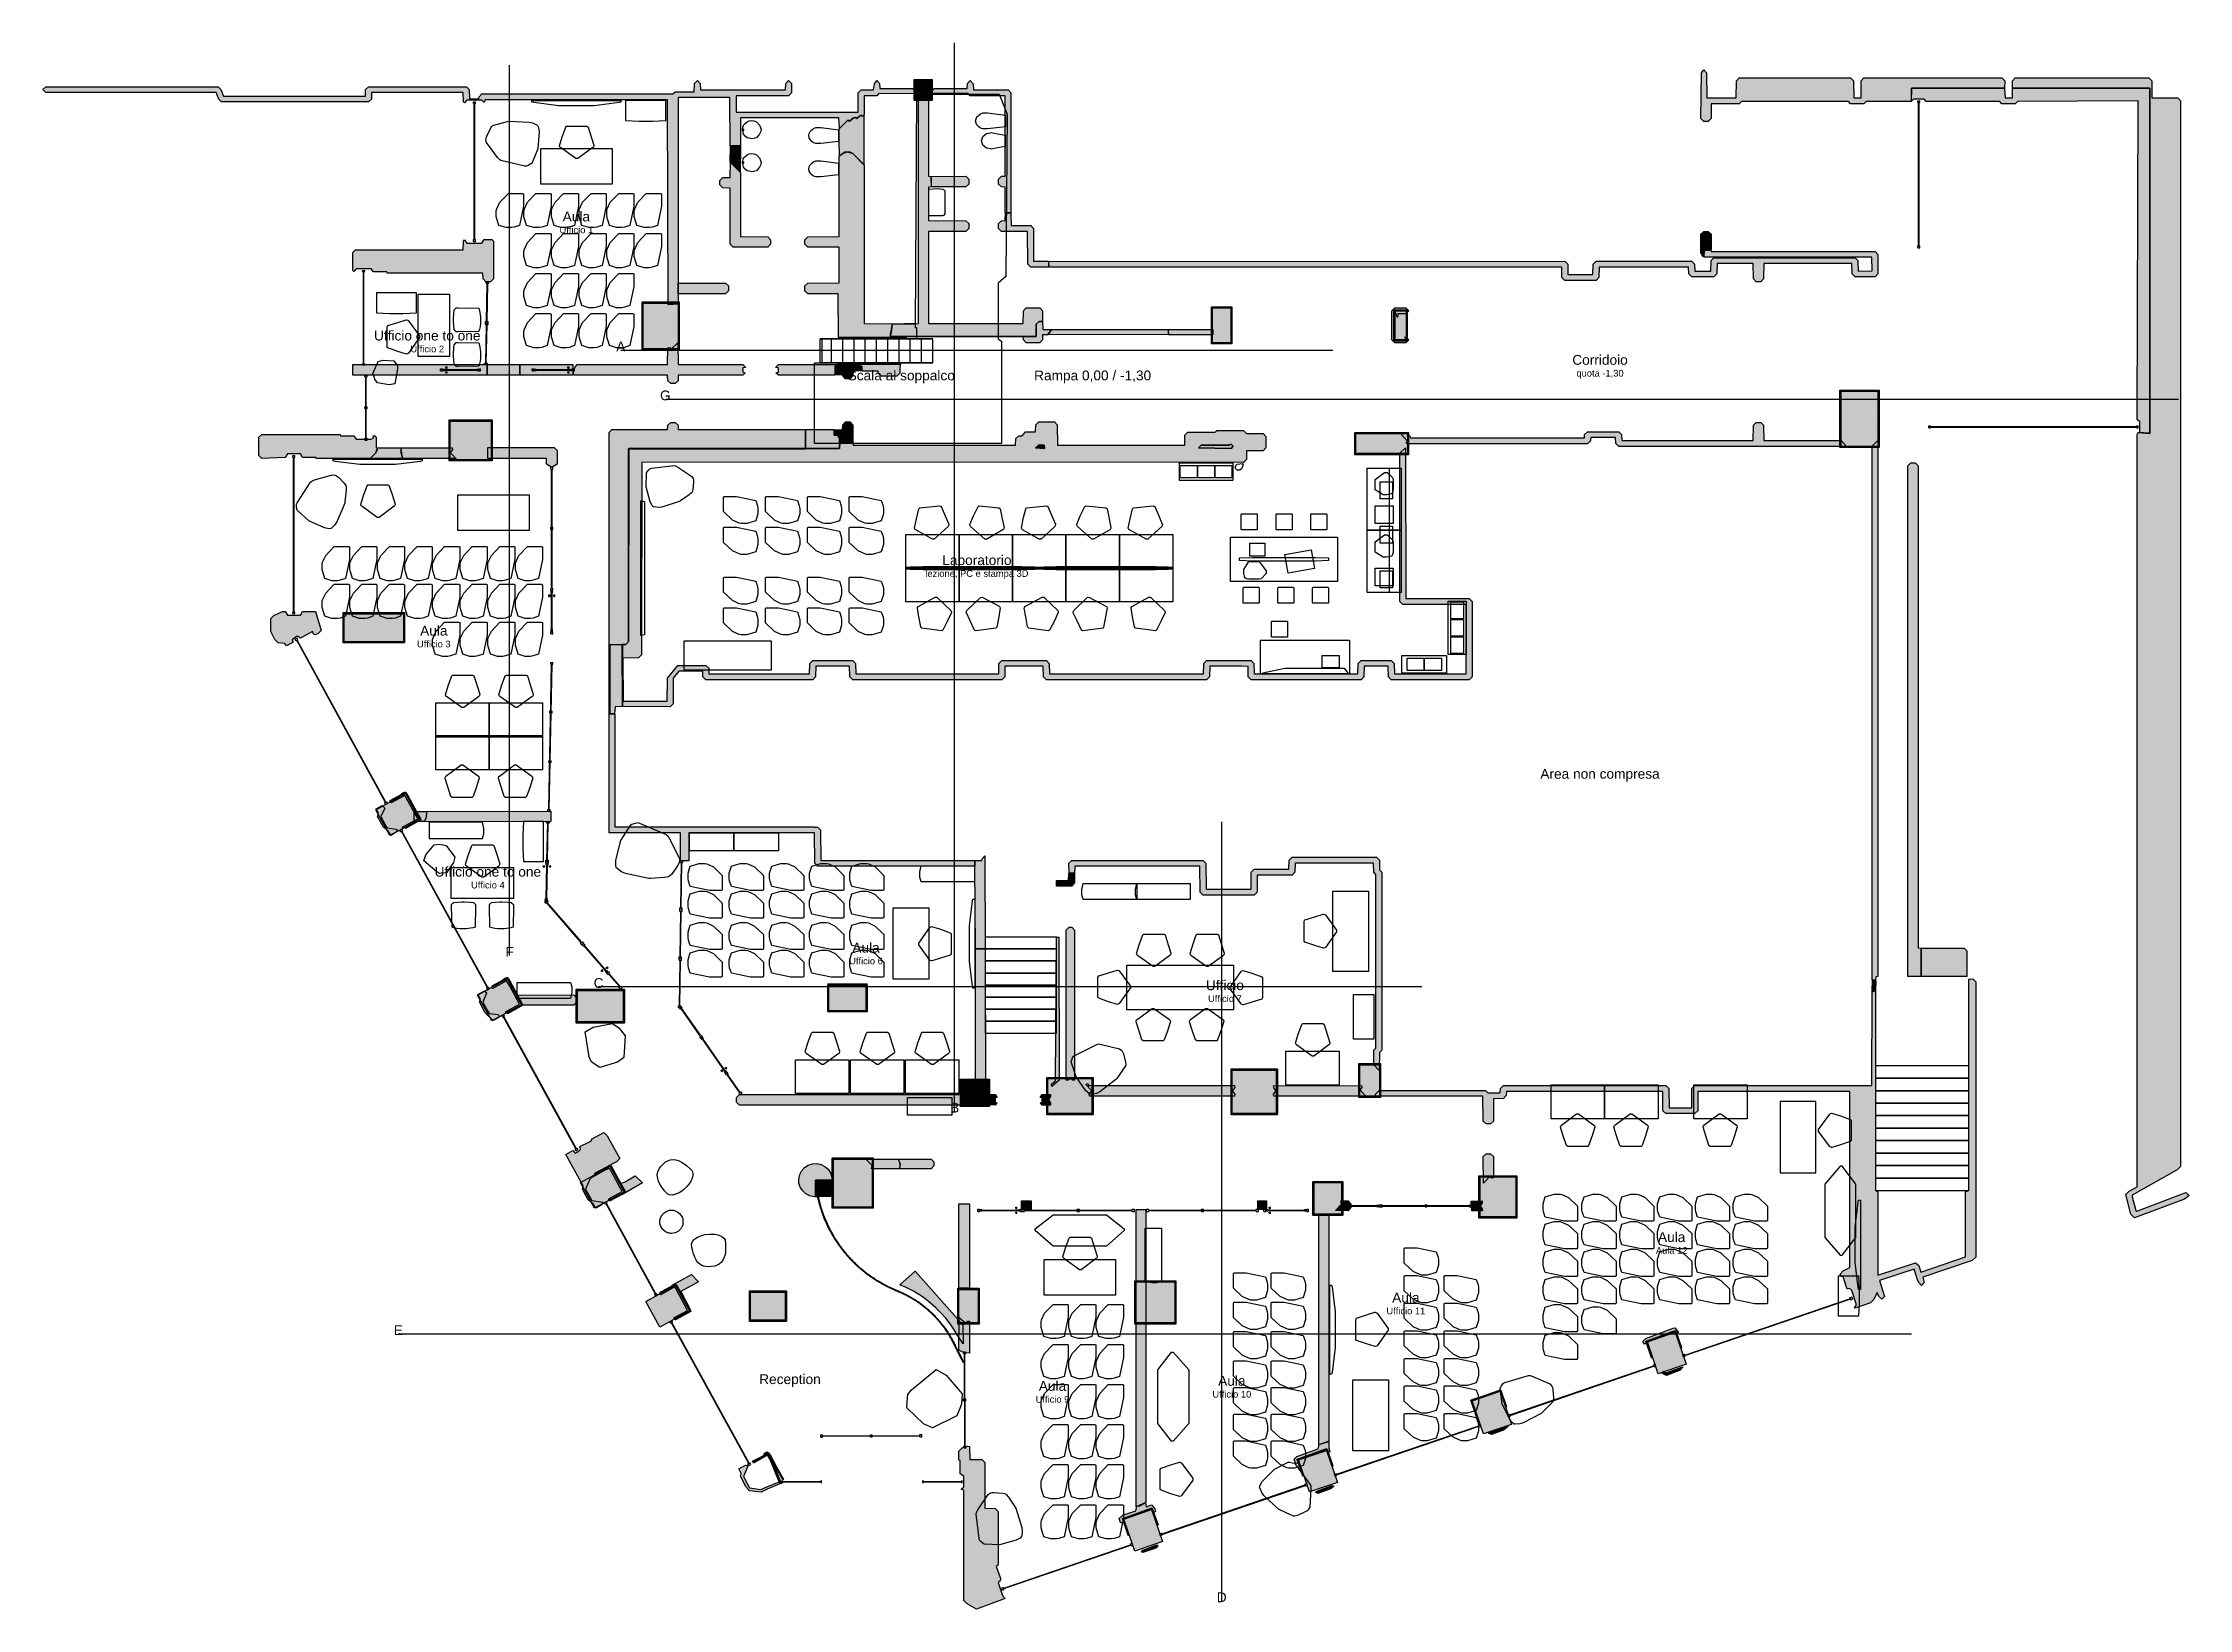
# Model space of a CAD drawing. Header units: millimetres. Extents: x -4985 to 43235, y -185 to 35000.
import ezdxf
from ezdxf.enums import TextEntityAlignment as Align

# ---------------------------------------------------------------- set-up
doc = ezdxf.new("R2010")
doc.units = ezdxf.units.MM
for name, color, linetype in [('A-ARREDI', 9, 'Continuous'), ('A-MURI-ESISTENTI', 7, 'Continuous'), ('A-MURI-NUOVI', 40, 'Continuous'), ('A-PARETI-VETRATE', 5, 'Continuous'), ('A-PILASTRI', 8, 'Continuous'), ('A-SCALE', 8, 'Continuous'), ('A-SOPPALCO-PROIEZIONE', 8, 'Continuous'), ('A-TESTI', 7, 'Continuous'), ('A-TRACCE-SEZIONI', 1, 'Continuous'), ('A-VETRINE', 4, 'Continuous')]:
    doc.layers.add(name, color=color, linetype=linetype)
doc.styles.add('VISIO', font='arial.ttf')

msp = doc.modelspace()

# ---------------------------------------------------------------- texts
at = {"layer": 'A-TESTI', "style": 'VISIO'}
for s, height, p in [('Ufficio 1', 150, (7000, 30800)), ('Aula', 220, (7000, 31100)), ('Ufficio one to one', 220, (3650, 28425)), ('Ufficio 2', 150, (3650, 28125)), ('A', 220, (8000, 28180)), ('Corridoio', 220, (30000, 27880)), ('Scala al soppalco', 220, (14300, 27530)), ('Rampa 0,00 / -1,30', 220, (18600, 27530)), ('quota -1,30', 150, (30000, 27580)), ('G', 220, (9000, 27080)), ('lezione, PC e stampa 3D', 150, (16000, 23080)), ('Laboratorio', 220, (16000, 23380)), ('Aula', 220, (3798, 21795)), ('Ufficio 3', 150, (3798, 21495)), ('Area non compresa', 220, (30000, 18580)), ('Ufficio one to one', 220, (5012, 16380)), ('Ufficio 4', 150, (5012, 16080)), ('F', 220, (5500, 14580)), ('Aula', 220, (13508, 14675)), ('C', 220, (7500, 13880)), ('Ufficio 6', 150, (13508, 14375)), ('Ufficio', 220, (21572, 13830)), ('Ufficio 7', 150, (21572, 13530)), ('B', 220, (15500, 11080)), ('Aula', 220, (31610, 8172)), ('Aula 12', 150, (31610, 7872)), ('Aula', 220, (25638, 6812)), ('Ufficio 11', 150, (25638, 6512)), ('E', 220, (3000, 6080)), ('Reception', 220, (11800, 4980)), ('Aula', 220, (17698, 4828)), ('Aula', 220, (21728, 4942)), ('Ufficio 9', 150, (17698, 4528)), ('Ufficio 10', 150, (21728, 4642)), ('D', 220, (21500, 80))]:
    msp.add_text(s, height=height, dxfattribs=at).set_placement(p, align=Align.MIDDLE_CENTER)

# ---------------------------------------------------------------- hatches: boundary and pattern name
at = {"layer": 'A-MURI-ESISTENTI'}
for points in [[(39090, 33985), (37000, 33985), (36990, 33685), (35980, 33685), (35930, 33635), (35630, 33635), (35580, 33685), (33180, 33685), (33130, 33635), (32500, 33635), (32495, 33300), (32430, 33235), (32330, 33235), (32265, 33300), (32281, 34326), (32330, 34395), (32395, 34330), (32400, 33765), (33060, 33765), (33065, 34150), (33130, 34215), (35630, 34215), (35695, 34150), (35700, 33765), (35865, 33770), (35865, 34150), (35930, 34215), (39030, 34215), (39095, 34150), (39090, 33985)], [(10650, 32685), (10455, 32690), (10450, 33775), (9290, 33775), (9285, 29133), (9060, 29118), (9050, 33725), (4950, 33725), (4930, 33665), (4880, 33715), (4540, 33715), (4490, 33655), (4465, 33680), (4460, 33885), (2400, 33885), (2395, 33740), (2330, 33675), (-970, 33675), (-1035, 33740), (-1090, 33885), (-4920, 33885), (-4985, 33950), (-4920, 34015), (-1050, 34015), (-985, 33950), (-930, 33805), (2260, 33805), (2265, 33950), (2330, 34015), (4530, 34015), (4595, 33950), (4600, 33745), (4810, 33745), (4815, 33790), (4880, 33855), (9170, 33855), (9220, 33905), (9650, 33905), (9655, 34090), (9720, 34155), (9785, 34090), (9790, 33945), (11700, 33945), (11705, 34090), (11770, 34155), (11835, 34090), (11835, 33880), (11770, 33815), (10590, 33815), (10590, 33445), (13330, 33445), (13335, 33880), (13400, 33945), (13680, 33945), (13697, 34081), (13750, 34155), (13815, 34090), (13820, 33975), (14560, 33975), (14615, 33900), (14610, 33855), (13800, 33865), (13750, 33815), (13470, 33815), (13465, 33390), (13420, 33345), (13409, 33378), (13360, 33355), (13300, 33305), (13270, 33325), (13230, 33315), (13140, 33245), (13100, 33265), (12910, 33075), (12900, 33315), (10690, 33315), (10685, 32700), (10650, 32685)], [(17330, 28405), (14055, 28410), (14067, 28486), (14075, 28490), (14087, 28608), (14099, 28680), (14615, 28690), (14376, 28692), (14685, 28700), (14685, 33810), (14615, 33850), (14620, 33895), (14800, 33735), (14958, 33878), (14975, 33840), (14915, 33810), (14915, 32010), (14975, 32000), (14975, 31770), (14915, 31760), (14915, 31010), (15750, 31005), (15815, 30940), (15815, 30830), (15750, 30765), (14915, 30760), (14915, 28700), (17040, 28695), (17045, 28980), (17110, 29045), (17410, 29045), (17475, 28980), (17475, 28750), (17400, 28745), (17335, 28680), (17330, 28405)], [(16760, 31185), (16635, 31190), (16635, 31760), (16550, 31765), (16485, 31830), (16485, 31940), (16550, 32005), (16635, 32010), (16635, 33810), (15850, 33815), (15800, 33865), (15000, 33865), (14980, 33845), (14958, 33878), (15040, 33975), (15780, 33975), (15785, 34090), (15850, 34155), (15919, 34081), (15920, 33945), (16700, 33945), (16765, 33880), (16760, 31185)], [(42355, 33980), (42350, 26230), (42090, 26249), (42125, 26250), (42125, 26490), (42065, 26540), (42090, 33700), (39380, 33685), (39330, 33635), (39030, 33635), (38980, 33685), (37330, 33685), (37280, 33735), (37040, 33735), (37000, 33695), (37000, 33985), (39090, 33985), (39100, 33765), (39265, 33770), (39270, 33985), (42355, 33980)], [(42090, 26249), (42350, 26225), (42350, 26230), (42355, 26230), (42355, 33980), (39270, 33985), (39265, 34150), (39330, 34215), (42330, 34215), (42395, 34150), (42400, 33765), (42980, 33765), (43045, 33700), (43045, 9760), (42970, 9685), (41960, 9115), (41955, 9080), (42035, 8770), (42060, 8755), (43160, 9175), (43235, 9110), (43130, 9025), (42010, 8605), (41925, 8690), (41815, 9130), (41890, 9205), (42065, 9300), (42065, 26200), (42090, 26249)], [(42350, 26230), (42355, 33980), (42355, 26230), (42350, 26230)], [(11300, 30415), (10520, 30415), (10455, 30480), (10455, 31740), (10290, 31745), (10225, 31810), (10225, 31910), (10290, 31975), (10455, 31980), (10460, 32315), (10685, 32090), (10685, 30650), (11300, 30645), (11365, 30580), (11365, 30480), (11300, 30415)], [(14376, 28692), (14100, 28685), (14099, 28680), (14095, 28680), (14087, 28608), (14067, 28486), (14055, 28480), (14055, 28410), (14055, 28400), (14035, 28380), (12888, 28380), (12885, 29360), (12200, 29365), (12135, 29430), (12135, 29540), (12200, 29605), (12905, 29610), (12905, 30410), (12200, 30415), (12135, 30480), (12135, 30580), (12200, 30645), (12905, 30650), (12905, 32450), (12970, 32515), (13090, 32555), (13210, 32515), (13465, 32260), (13465, 28700), (14376, 28692)], [(15750, 31765), (14980, 31765), (14975, 32000), (15750, 32005), (15815, 31940), (15815, 31830), (15750, 31765)], [(17610, 29965), (17210, 29965), (17145, 30030), (17140, 30765), (16550, 30765), (16485, 30830), (16485, 30940), (16550, 31005), (16635, 31010), (16640, 31185), (16765, 31180), (16770, 30895), (17210, 30895), (17275, 30830), (17275, 30100), (17610, 30095), (17610, 29965)], [(5070, 29635), (4970, 29635), (4905, 29700), (4900, 29825), (2750, 29825), (2740, 29855), (2440, 29855), (2390, 29925), (2050, 29925), (2000, 29865), (1975, 29890), (1975, 30290), (2040, 30355), (4460, 30355), (4465, 30550), (4490, 30575), (4540, 30505), (4880, 30505), (4930, 30585), (5100, 30585), (5135, 30550), (5135, 29700), (5070, 29635)], [(32330, 30185), (32295, 30220), (32295, 30260), (32265, 30270), (32265, 30700), (32330, 30765), (32430, 30765), (32495, 30700), (32495, 30350), (32340, 30345), (32330, 30185)], [(33610, 29635), (33510, 29635), (33445, 29700), (33440, 30045), (32630, 30045), (32625, 29810), (32560, 29745), (32060, 29745), (31995, 29810), (31990, 29965), (29980, 29965), (29975, 29730), (29910, 29665), (29210, 29665), (29145, 29730), (29140, 29965), (17620, 29965), (17615, 30090), (29210, 30095), (29275, 30030), (29280, 29795), (29840, 29795), (29845, 30030), (29910, 30095), (32060, 30095), (32125, 30030), (32130, 29875), (32490, 29875), (32495, 30110), (32560, 30175), (35730, 30175), (35795, 30110), (35800, 29875), (36115, 29880), (36110, 30185), (32340, 30185), (32340, 30345), (32490, 30345), (32500, 30315), (36180, 30315), (36245, 30250), (36245, 29810), (36180, 29745), (35730, 29745), (35665, 29810), (35660, 30045), (33680, 30045), (33675, 29700), (33610, 29635)], [(10350, 29365), (9290, 29365), (9290, 29605), (10350, 29605), (10415, 29540), (10415, 29430), (10350, 29365)], [(25640, 28265), (25390, 28265), (25325, 28330), (25325, 28980), (25390, 29045), (25640, 29045), (25705, 28980), (25640, 28915), (25460, 28915), (25450, 28835), (25393, 28980), (25393, 28328), (25643, 28328), (25615, 28390), (25640, 28395), (25705, 28330), (25640, 28265)], [(17330, 28405), (17335, 28680), (17400, 28745), (17475, 28740), (17480, 28565), (17675, 28560), (17590, 28445), (17475, 28440), (17475, 28330), (17410, 28265), (17110, 28265), (17045, 28330), (17040, 28395), (14410, 28395), (14407, 28380), (14035, 28380), (14055, 28390), (14055, 28400), (14060, 28405), (17330, 28405)], [(14067, 28486), (14055, 28410), (14055, 28480), (14067, 28486)], [(14067, 28486), (14087, 28608), (14075, 28490), (14067, 28486)], [(14099, 28680), (14087, 28608), (14095, 28680), (14099, 28680)], [(14100, 28685), (14376, 28692), (14615, 28690), (14099, 28680), (14100, 28685)], [(21300, 28445), (20310, 28445), (20305, 28560), (21300, 28565), (21300, 28445)], [(9220, 27345), (9120, 27345), (9055, 27410), (9050, 27535), (6940, 27535), (6925, 27590), (6965, 27710), (7020, 27775), (9050, 27775), (9055, 28150), (9100, 28155), (9140, 28125), (9280, 28265), (9290, 27775), (10740, 27775), (10805, 27710), (10742, 27701), (10742, 27600), (10795, 27590), (10740, 27535), (9290, 27535), (9285, 27410), (9220, 27345)], [(14035, 28380), (14055, 28400), (14055, 28390), (14035, 28380)], [(14055, 28410), (17330, 28405), (14060, 28405), (14055, 28400), (14055, 28410)], [(12810, 27535), (11540, 27535), (11485, 27590), (11542, 27600), (11542, 27701), (11475, 27710), (11540, 27775), (12870, 27775), (12815, 27740), (12810, 27535)], [(13329, 27780), (13360, 27745), (13415, 27740), (13415, 27630), (13220, 27625), (13215, 27520), (13150, 27455), (13050, 27455), (12980, 27535), (12815, 27540), (12815, 27740), (12850, 27745), (12885, 27780), (13329, 27780)], [(14200, 27515), (13850, 27515), (13785, 27580), (13780, 27625), (13420, 27625), (13415, 27740), (13360, 27745), (13329, 27780), (14280, 27780), (14265, 27710), (14265, 27580), (14200, 27515)], [(2370, 25665), (1160, 25665), (1150, 25685), (850, 25685), (800, 25765), (510, 25765), (460, 25685), (-70, 25665), (-135, 25730), (-135, 26140), (-70, 26205), (1690, 26205), (1700, 26175), (2000, 26175), (2050, 26095), (2390, 26095), (2444, 26131), (2435, 26170), (2470, 26175), (2505, 26140), (2505, 25910), (2525, 25900), (2525, 25850), (2495, 25790), (2370, 25665)], [(12150, 25885), (8180, 25885), (8180, 25880), (8175, 25880), (8175, 21550), (8110, 21485), (8030, 21484), (8030, 21485), (7755, 21480), (7755, 19930), (7865, 19920), (7865, 17390), (8442, 17389), (9343, 17389), (9530, 17389), (12350, 17389), (12350, 17385), (12420, 17385), (12485, 17320), (12490, 16635), (15950, 16635), (15950, 16505), (12420, 16505), (12355, 16570), (12350, 17255), (9530, 17255), (9530, 16627), (9343, 16627), (9343, 17255), (7735, 17255), (7735, 17389), (7735, 26250), (7800, 26315), (9050, 26315), (9055, 26410), (9120, 26475), (9220, 26475), (9285, 26410), (9290, 26315), (12150, 26315), (12150, 25885)], [(12910, 25885), (12150, 25885), (12150, 26315), (12790, 26315), (12795, 26190), (12850, 26185), (12915, 26120), (12910, 25885)], [(13210, 26025), (12920, 26025), (12915, 26120), (12850, 26185), (12795, 26190), (12795, 26310), (12980, 26315), (12985, 26420), (13050, 26485), (13150, 26485), (13215, 26420), (13210, 26025)], [(12920, 26025), (12910, 25885), (12915, 26120), (12920, 26025)], [(35540, 25935), (30420, 25935), (30355, 26000), (30350, 26135), (29790, 26135), (29785, 26060), (29720, 25995), (25670, 25995), (25645, 26020), (25673, 26050), (25525, 26220), (25670, 26225), (25735, 26160), (25740, 26125), (29650, 26125), (29655, 26200), (29720, 26265), (30420, 26265), (30485, 26200), (30490, 26065), (33440, 26065), (33445, 26410), (33510, 26475), (33610, 26475), (33675, 26410), (33680, 26065), (35420, 26065), (35540, 25935)], [(36190, 13945), (36115, 13950), (36115, 25940), (36240, 26065), (36245, 14030), (36195, 14020), (36190, 13945)], [(42350, 26225), (42090, 26249), (42350, 26230), (42350, 26225)], [(4320, 25635), (4270, 25665), (3100, 25665), (3065, 25790), (3065, 25900), (4210, 25905), (4215, 25860), (4165, 25800), (4320, 25635)], [(8180, 25880), (8175, 21550), (8175, 25880), (8180, 25880)], [(8180, 25885), (12150, 25885), (12150, 25884), (8180, 25880), (8180, 25885)], [(12150, 25885), (12910, 25885), (12150, 25884), (12150, 25885)], [(17510, 25890), (17315, 25900), (17380, 25965), (17510, 25965), (17510, 25890)], [(17315, 25900), (17510, 25890), (17510, 25885), (17315, 25900)], [(17510, 25965), (17515, 25890), (17510, 25890), (17510, 25965)], [(21714, 25890), (20975, 25900), (21040, 25965), (21670, 25965), (21710, 25985), (21755, 25940), (21714, 25890)], [(20975, 25900), (21714, 25890), (21710, 25885), (20975, 25900)], [(21755, 25940), (21715, 25890), (21714, 25890), (21755, 25940)], [(37210, 14025), (36915, 14030), (36915, 25500), (36980, 25565), (37080, 25565), (37145, 25500), (37145, 14670), (37215, 14660), (37210, 14025)], [(490, 21455), (450, 21505), (300, 21525), (225, 21600), (135, 21780), (135, 22070), (200, 22135), (400, 22225), (460, 22225), (510, 22145), (800, 22145), (850, 22225), (1140, 22225), (1265, 21800), (1200, 21735), (1130, 21705), (1105, 21710), (1070, 21775), (800, 21625), (730, 21675), (615, 21590), (640, 21535), (490, 21455)], [(8030, 21485), (8030, 21484), (7755, 21480), (8030, 21485)], [(7860, 19925), (7755, 19930), (7755, 21480), (8030, 21484), (8035, 20090), (7870, 20085), (7860, 19925)], [(8110, 21485), (8035, 21480), (8035, 20090), (8030, 21484), (8110, 21485)], [(2840, 17195), (2775, 17290), (2665, 17380), (2535, 17620), (2555, 17690), (2505, 17790), (2640, 17865), (2695, 17810), (2609, 17618), (2725, 17400), (2749, 17364), (2950, 17335), (2985, 17290), (2840, 17195)], [(3150, 17365), (3087, 17378), (3435, 17567), (3147, 18096), (2840, 17925), (2805, 17950), (3040, 18075), (3085, 18110), (3080, 18135), (3140, 18165), (3215, 18090), (3410, 17735), (3635, 17730), (3625, 17590), (3580, 17505), (3400, 17505), (3150, 17365)], [(16186, 14646), (15965, 14650), (15955, 16510), (15955, 16630), (16110, 16635), (16115, 16670), (16180, 16735), (16186, 14646)], [(25040, 11915), (24915, 12040), (24915, 12370), (24965, 12420), (24965, 16320), (24915, 16370), (24910, 16575), (23150, 16575), (23145, 16370), (23080, 16305), (22300, 16305), (22295, 15920), (22230, 15855), (21080, 15855), (21015, 15920), (21010, 16505), (18200, 16505), (18195, 16350), (18070, 16345), (18065, 16570), (18130, 16635), (21080, 16635), (21145, 16570), (21150, 15985), (22160, 15985), (22165, 16370), (22230, 16435), (23010, 16435), (23015, 16640), (23080, 16705), (24980, 16705), (25045, 16640), (25045, 16420), (25095, 16370), (25095, 12370), (25045, 12320), (25040, 11915)], [(18130, 16055), (17790, 16055), (17785, 16180), (18060, 16185), (18065, 16340), (18190, 16345), (18195, 16120), (18130, 16055)], [(18190, 11695), (18150, 11695), (18100, 11735), (18050, 11695), (18005, 11700), (18005, 15070), (18070, 15135), (18130, 15135), (18195, 15070), (18190, 11695)], [(16030, 11623), (15965, 11688), (15965, 14640), (16186, 14646), (16195, 11688), (16140, 11633), (16139, 11680), (16038, 11680), (16030, 11623)], [(17680, 11555), (17675, 11610), (17765, 11680), (17786, 14912), (17837, 14912), (17845, 11700), (17680, 11555)], [(38240, 14025), (37220, 14025), (37215, 14660), (38180, 14665), (38245, 14600), (38240, 14025)], [(5430, 13195), (5410, 13235), (5725, 13405), (5505, 13810), (5433, 13930), (5120, 13755), (5095, 13790), (5370, 13935), (5365, 13970), (5430, 14005), (5505, 13930), (5785, 13410), (5710, 13335), (5690, 13345), (5430, 13195)], [(5130, 13035), (4955, 13210), (4825, 13460), (4845, 13520), (4785, 13620), (4940, 13705), (4985, 13650), (4900, 13452), (4995, 13270), (5039, 13198), (5240, 13175), (5265, 13130), (5260, 13105), (5130, 13035)], [(35730, 6575), (35715, 6580), (35765, 6650), (35655, 6970), (35610, 7015), (35555, 7000), (35465, 7280), (35420, 7285), (35395, 7340), (35460, 7415), (35615, 7490), (35610, 11445), (32200, 11445), (32195, 11010), (32130, 10945), (31480, 10945), (31415, 11010), (31410, 11445), (27900, 11445), (27895, 11350), (27830, 11285), (27605, 11280), (27605, 10780), (27540, 10715), (27440, 10715), (27375, 10780), (27370, 11335), (24960, 11335), (24955, 11380), (25040, 11465), (27430, 11465), (27480, 11415), (27760, 11415), (27765, 11510), (27830, 11575), (31480, 11575), (31545, 11510), (31550, 11075), (32060, 11075), (32065, 11510), (32130, 11575), (36110, 11575), (36115, 13680), (36188, 13702), (36188, 9219), (36245, 9190), (36245, 7320), (37090, 7595), (37165, 7530), (37210, 7385), (38215, 7730), (38215, 9190), (38288, 9219), (38285, 13970), (38380, 13975), (38445, 13910), (38445, 7720), (38360, 7645), (37250, 7275), (37285, 7150), (37220, 7085), (37145, 7170), (37060, 7455), (36280, 7195), (36395, 6840), (36330, 6775), (36265, 6840), (36230, 6925), (36155, 6770), (36080, 6695), (35730, 6575)], [(36188, 13702), (36115, 13690), (36120, 13945), (36195, 13940), (36188, 13702)], [(21795, 11380), (21790, 11335), (18530, 11335), (18525, 11380), (18585, 11460), (18446, 11602), (18490, 11625), (18510, 11575), (21790, 11575), (21795, 11530), (21735, 11460), (21795, 11380)], [(24605, 11480), (24740, 11335), (22670, 11335), (22665, 11380), (22725, 11460), (22675, 11510), (22665, 11570), (24640, 11575), (24645, 11530), (24605, 11480)], [(15790, 11135), (10665, 11135), (10600, 11200), (10600, 11310), (10665, 11375), (15690, 11375), (15695, 11330), (15655, 11280), (15790, 11135)], [(16412, 11135), (16115, 11140), (16213, 11280), (16185, 11330), (16188, 11375), (16412, 11375), (16458, 11310), (16413, 11301), (16413, 11200), (16451, 11190), (16412, 11135)], [(17652, 11135), (17463, 11135), (17429, 11190), (17464, 11200), (17464, 11301), (17423, 11310), (17463, 11375), (17652, 11375), (17655, 11330), (17618, 11260), (17655, 11180), (17652, 11135)], [(7440, 8825), (7375, 8920), (7265, 9010), (7175, 9170), (7135, 9250), (7155, 9320), (6765, 10030), (6920, 10115), (6970, 10055), (7050, 10095), (7095, 10140), (7080, 10205), (7280, 10305), (7345, 10350), (7340, 10375), (7620, 10525), (7695, 10450), (7975, 9940), (7900, 9865), (7780, 9805), (7775, 9780), (7995, 9380), (8080, 9405), (8320, 9545), (8485, 9390), (8020, 9125), (8000, 9135), (7730, 8995), (7730, 9035), (8032, 9197), (7744, 9722), (7630, 9665), (7308, 9485), (7207, 9248), (7347, 8994), (7550, 8965), (7596, 8956), (7570, 8895), (7440, 8825)], [(14260, 9705), (13630, 9705), (13645, 9780), (13505, 9920), (14230, 9925), (14275, 9810), (14260, 9705)], [(27380, 9385), (27375, 9980), (27440, 10045), (27540, 10045), (27605, 9980), (27605, 9500), (27560, 9495), (27520, 9525), (27380, 9385)], [(24340, 8765), (24055, 8770), (24195, 8910), (24180, 8985), (24340, 8985), (24405, 8920), (24405, 8830), (24340, 8765)], [(27360, 8765), (27120, 8765), (27105, 8980), (27350, 8985), (27355, 8940), (27305, 8870), (27345, 8830), (27360, 8765)], [(9210, 6315), (9190, 6355), (9501, 6526), (9235, 7020), (9213, 7051), (8900, 6875), (8875, 6910), (9130, 7045), (9150, 7095), (9590, 7335), (9745, 7170), (9345, 6950), (9565, 6530), (9490, 6455), (9470, 6465), (9210, 6315)], [(15830, 5565), (15710, 5575), (15595, 5630), (15600, 6365), (15740, 6245), (15790, 6285), (15835, 6280), (15830, 5565)], [(31000, 5765), (30965, 5830), (31030, 5895), (31640, 6125), (31680, 6135), (31765, 6030), (31710, 6015), (31688, 6069), (31610, 6045), (31032, 5828), (31045, 5790), (31000, 5765)], [(31490, 5065), (31405, 5110), (31430, 5163), (31489, 5125), (31770, 5225), (31807, 5243), (31865, 5260), (31800, 5185), (31490, 5065)], [(27560, 3735), (27495, 3770), (27556, 3800), (27800, 3895), (27935, 3920), (27830, 3835), (27560, 3735)], [(15990, -185), (15780, -65), (15705, 10), (15705, 2490), (15645, 2510), (15705, 2560), (15705, 2800), (15625, 2850), (15625, 3150), (15595, 3160), (15595, 3360), (15670, 3435), (15790, 3475), (15835, 3470), (15840, 3175), (16110, 3175), (16175, 3110), (16175, 2080), (16410, 2075), (16475, 2010), (16475, 800), (16435, 770), (16535, 490), (16509, 438), (16475, 410), (16575, 120), (16635, 50), (15990, -185)], [(23180, 3085), (23155, 3090), (23125, 3180), (23190, 3245), (23670, 3415), (23690, 3515), (23905, 3580), (23905, 3430), (23930, 3345), (23890, 3335), (23857, 3415), (23790, 3395), (23196, 3173), (23215, 3100), (23180, 3085)], [(11150, 2445), (10890, 2475), (10815, 2550), (10685, 2800), (10705, 2860), (10650, 2965), (10800, 3045), (10853, 3028), (10754, 2792), (10845, 2620), (10894, 2538), (11144, 2505), (11267, 2555), (11554, 2670), (11572, 2625), (11285, 2510), (11150, 2445)], [(10980, 3095), (10960, 3135), (11210, 3265), (11230, 3315), (11290, 3345), (11365, 3270), (11415, 3170), (11394, 3164), (11392, 3168), (11360, 3155), (11292, 3271), (10980, 3095)], [(11394, 3164), (11360, 3155), (11392, 3168), (11394, 3164)], [(11360, 3155), (11394, 3164), (11586, 2682), (11554, 2670), (11360, 3155)], [(11572, 2625), (11554, 2670), (11586, 2682), (11604, 2637), (11572, 2625)], [(23660, 2415), (23605, 2440), (23653, 2471), (23971, 2589), (24025, 2580), (23950, 2515), (23660, 2415)], [(19260, 1745), (19225, 1760), (19195, 1850), (19280, 1925), (19570, 2025), (19590, 2125), (19660, 2135), (19790, 2205), (19800, 2115), (19920, 2155), (19995, 2070), (20015, 2010), (19980, 1995), (19955, 2000), (19924, 2085), (19268, 1844), (19295, 1770), (19260, 1745)], [(19730, 1085), (19695, 1100), (19725, 1141), (20042, 1260), (20075, 1230), (20020, 1185), (19730, 1085)]]:
    msp.add_hatch(color=7, dxfattribs=at).paths.add_polyline_path(points)
h = msp.add_hatch(color=7, dxfattribs=at)
h.paths.add_polyline_path([(9110, 20085), (8035, 20090), (8035, 21480), (8110, 21485), (8175, 21550), (8180, 25880), (12150, 25884), (12910, 25885), (12920, 26025), (13210, 26025), (13220, 25965), (16870, 25965), (16875, 26110), (16940, 26175), (17020, 26175), (17090, 26265), (17320, 26265), (17325, 26420), (17390, 26485), (17740, 26485), (17805, 26420), (17810, 25965), (20670, 25965), (20675, 26190), (20740, 26255), (21350, 26255), (21390, 26295), (21990, 26295), (22060, 26225), (22430, 26225), (22495, 26160), (22495, 25900), (22430, 25835), (22060, 25835), (22055, 25640), (21990, 25575), (8470, 25585), (8465, 21250), (8400, 21185), (8045, 21180), (8050, 20215), (9040, 20215), (9045, 20730), (9280, 21015), (9910, 21015), (9975, 20950), (9980, 20825), (12240, 20825), (12245, 21060), (12310, 21125), (13210, 21125), (13275, 21060), (13280, 20825), (16490, 20825), (16495, 21060), (16560, 21125), (17560, 21125), (17625, 21060), (17630, 20825), (21090, 20825), (21095, 21060), (21160, 21125), (22160, 21125), (22225, 21060), (22230, 20825), (24560, 20825), (24565, 21060), (24630, 21125), (25310, 21125), (25375, 21060), (25380, 20825), (26990, 20825), (26995, 22380), (25570, 22385), (25505, 22450), (25505, 25780), (25630, 25905), (25635, 22520), (27060, 22515), (27125, 22450), (27125, 20760), (27060, 20695), (25310, 20695), (25245, 20760), (25240, 20995), (24700, 20995), (24695, 20760), (24630, 20695), (22160, 20695), (22095, 20760), (22095, 20990), (21950, 20995), (21230, 20995), (21225, 20760), (21160, 20695), (17560, 20695), (17495, 20760), (17490, 20995), (16630, 20995), (16625, 20760), (16560, 20695), (13210, 20695), (13145, 20760), (13140, 20995), (12380, 20995), (12375, 20760), (12310, 20695), (9910, 20695), (9845, 20760), (9840, 20885), (9300, 20885), (9175, 20730), (9175, 20150), (9110, 20085)])
h.paths.add_polyline_path([(21715, 25890), (21755, 25940), (21710, 25985), (21670, 25965), (21040, 25965), (20975, 25900), (21710, 25885), (21714, 25890), (21715, 25890)], flags=16)
h.paths.add_polyline_path([(17515, 25890), (17510, 25965), (17380, 25965), (17315, 25900), (17510, 25885), (17510, 25890), (17515, 25890)], flags=16)
at = {"layer": 'A-MURI-NUOVI'}
for points in [[(13460, 32265), (13210, 32515), (13150, 32545), (13030, 32545), (12910, 32455), (12905, 32820), (12905, 33070), (13100, 33265), (13140, 33245), (13230, 33315), (13270, 33325), (13300, 33305), (13360, 33355), (13409, 33378), (13420, 33345), (13460, 33385), (13460, 32265)], [(10680, 32095), (10455, 32320), (10460, 32685), (10685, 32690), (10680, 32095)], [(20300, 28445), (17595, 28450), (17680, 28565), (20300, 28565), (20300, 28445)], [(5000, 27535), (1975, 27535), (1975, 27775), (5000, 27775), (5000, 27535)], [(5734, 27535), (5000, 27535), (5000, 27775), (5734, 27775), (5734, 27535)], [(5734, 27535), (5734, 27775), (6921, 27775), (6921, 27535), (5734, 27535)], [(3090, 25665), (2375, 25670), (2495, 25790), (2530, 25905), (3060, 25905), (3090, 25665)], [(6500, 25910), (6570, 25840), (6570, 25540), (6450, 25460), (6330, 25540), (6330, 25665), (5015, 25665), (5015, 25910), (6500, 25910)], [(6428, 17510), (3358, 17503), (3358, 17735), (3415, 17735), (6427, 17742), (6428, 17510)], [(6941, 13386), (5790, 13386), (5665, 13610), (6941, 13616), (7006, 13550), (7006, 13450), (6941, 13386)], [(12584, 9760), (12657, 9695), (12710, 9612), (12740, 9519), (12743, 9452), (12371, 9452), (12371, 9084), (12432, 9084), (12340, 9079), (12244, 9100), (12158, 9144), (12085, 9210), (12032, 9292), (12002, 9386), (11998, 9483), (12018, 9579), (12063, 9666), (12129, 9738), (12211, 9791), (12304, 9821), (12402, 9826), (12497, 9805), (12584, 9760)], [(14970, 9705), (14270, 9705), (14275, 9810), (14235, 9920), (14970, 9925), (15035, 9860), (15035, 9770), (14970, 9705)], [(12431, 9085), (12371, 9452), (12743, 9452), (12743, 9084), (12622, 9084), (12532, 9084), (12432, 9084), (12431, 9085)], [(12371, 9452), (12431, 9085), (12432, 9084), (12371, 9084), (12371, 9452)], [(12422, 9075), (12426, 9076), (12425, 9082), (12432, 9084), (12438, 9060), (12427, 9057), (12422, 9075)], [(12428, 9051), (12432, 9052), (12431, 9058), (12438, 9060), (12444, 9036), (12433, 9034), (12428, 9051)], [(12438, 9060), (12432, 9084), (12462, 8966), (12462, 8966), (12456, 8989), (12450, 9013), (12444, 9036), (12438, 9060)], [(12434, 9028), (12438, 9029), (12437, 9034), (12444, 9036), (12450, 9013), (12439, 9010), (12434, 9028)], [(12441, 9004), (12444, 9005), (12443, 9011), (12450, 9013), (12456, 8989), (12445, 8986), (12441, 9004)], [(12447, 8980), (12451, 8981), (12449, 8987), (12456, 8989), (12462, 8966), (12455, 8964), (12455, 8964), (12451, 8963), (12447, 8980)], [(12455, 8964), (12462, 8965), (12462, 8966), (12462, 8966), (12464, 8958), (12468, 8942), (12457, 8939), (12453, 8957), (12457, 8958), (12455, 8964)], [(12462, 8965), (12455, 8964), (12455, 8964), (12462, 8966), (12462, 8965)], [(12459, 8933), (12463, 8934), (12461, 8940), (12468, 8942), (12474, 8918), (12463, 8916), (12459, 8933)], [(12462, 8966), (12462, 8966), (12464, 8958), (12462, 8966)], [(12474, 8918), (12468, 8942), (12464, 8958), (12480, 8895), (12474, 8918)], [(12465, 8910), (12469, 8911), (12467, 8916), (12474, 8918), (12480, 8895), (12473, 8893), (12473, 8893), (12470, 8892), (12465, 8910)], [(12473, 8893), (12480, 8895), (12486, 8871), (12479, 8869), (12479, 8869), (12476, 8868), (12471, 8886), (12475, 8887), (12473, 8893)], [(12480, 8895), (12473, 8893), (12473, 8893), (12480, 8895)], [(12479, 8869), (12486, 8871), (12492, 8847), (12486, 8846), (12486, 8846), (12482, 8845), (12477, 8862), (12481, 8863), (12479, 8869)], [(12486, 8871), (12479, 8869), (12479, 8869), (12486, 8871)], [(12486, 8846), (12492, 8847), (12498, 8824), (12488, 8821), (12483, 8839), (12487, 8840), (12486, 8846)], [(12492, 8847), (12486, 8846), (12486, 8846), (12492, 8847)], [(12491, 8815), (12494, 8816), (12492, 8822), (12499, 8824), (12505, 8806), (12507, 8801), (12501, 8799), (12501, 8799), (12497, 8797), (12491, 8815)], [(12499, 8824), (12499, 8824), (12505, 8806), (12499, 8824)], [(12501, 8799), (12507, 8801), (12515, 8778), (12509, 8776), (12509, 8776), (12505, 8774), (12499, 8792), (12503, 8793), (12501, 8799)], [(12507, 8801), (12501, 8799), (12501, 8799), (12507, 8801)], [(12507, 8801), (12505, 8806), (12518, 8771), (12515, 8778), (12507, 8801)], [(12509, 8776), (12515, 8778), (12518, 8771), (12523, 8755), (12517, 8753), (12517, 8753), (12513, 8751), (12507, 8769), (12511, 8770), (12509, 8776)], [(12515, 8778), (12509, 8776), (12509, 8776), (12515, 8778)], [(12517, 8753), (12523, 8755), (12532, 8732), (12525, 8730), (12525, 8730), (12521, 8728), (12515, 8746), (12519, 8747), (12517, 8753)], [(12523, 8755), (12517, 8753), (12517, 8753), (12523, 8755), (12523, 8755)], [(12518, 8771), (12524, 8755), (12523, 8755), (12518, 8771)], [(12523, 8755), (12524, 8755), (12532, 8732), (12532, 8732), (12523, 8755)], [(12524, 8755), (12523, 8755), (12523, 8755), (12524, 8755)], [(12523, 8723), (12527, 8724), (12525, 8730), (12532, 8732), (12540, 8709), (12533, 8707), (12533, 8707), (12529, 8705), (12523, 8723)], [(12525, 8730), (12532, 8732), (12532, 8732), (12525, 8730), (12525, 8730)], [(12532, 8732), (12540, 8709), (12540, 8709), (12532, 8732), (12532, 8732)], [(12532, 8732), (12532, 8732), (12532, 8732), (12532, 8732)], [(12533, 8707), (12540, 8709), (12547, 8688), (12548, 8686), (12541, 8684), (12541, 8683), (12538, 8682), (12532, 8700), (12535, 8701), (12533, 8707)], [(12540, 8709), (12533, 8707), (12533, 8707), (12540, 8709), (12540, 8709)], [(12540, 8709), (12540, 8709), (12547, 8688), (12540, 8709)], [(12540, 8709), (12540, 8709), (12540, 8709), (12540, 8709)], [(12541, 8683), (12548, 8686), (12556, 8663), (12546, 8660), (12540, 8677), (12543, 8678), (12541, 8683)], [(12548, 8686), (12541, 8683), (12541, 8684), (12548, 8686)], [(12548, 8686), (12547, 8688), (12579, 8600), (12572, 8617), (12564, 8640), (12556, 8663), (12548, 8686)], [(15595, 8918), (15834, 8918), (15834, 7021), (15595, 7021), (15595, 8918)], [(17040, 8795), (17005, 8830), (17005, 8910), (17070, 8985), (17070, 8795), (17040, 8795)], [(17070, 8985), (17005, 8910), (17005, 8985), (17070, 8985)], [(17005, 8830), (17040, 8795), (17005, 8795), (17005, 8830)], [(17070, 8765), (17040, 8795), (17070, 8795), (17070, 8765)], [(17070, 8795), (17070, 8985), (17217, 8985), (17217, 8795), (17070, 8795)], [(19795, 2210), (19580, 2115), (19580, 8795), (19795, 8795), (19795, 2210)], [(22505, 8920), (22505, 8830), (22505, 8795), (22470, 8795), (22350, 8795), (22310, 8795), (22310, 8985), (22505, 8985), (22505, 8920)], [(12548, 8654), (12552, 8655), (12550, 8661), (12556, 8663), (12564, 8640), (12558, 8638), (12558, 8638), (12554, 8636), (12548, 8654)], [(12558, 8638), (12564, 8640), (12572, 8617), (12562, 8614), (12556, 8631), (12560, 8632), (12558, 8638)], [(12564, 8640), (12558, 8638), (12558, 8638), (12564, 8640)], [(12564, 8608), (12568, 8609), (12566, 8615), (12572, 8617), (12579, 8600), (12581, 8594), (12570, 8591), (12564, 8608)], [(12572, 8585), (12576, 8586), (12574, 8592), (12581, 8594), (12584, 8585), (12585, 8584), (12589, 8571), (12587, 8570), (12578, 8568), (12572, 8585)], [(12581, 8594), (12581, 8594), (12579, 8600), (12581, 8594)], [(12581, 8594), (12581, 8594), (12585, 8584), (12584, 8585), (12581, 8594)], [(12581, 8594), (12581, 8594), (12581, 8594), (12581, 8594)], [(12600, 8550), (12594, 8547), (12590, 8545), (12582, 8562), (12586, 8563), (12584, 8569), (12587, 8570), (12589, 8571), (12589, 8571), (12590, 8572), (12596, 8559), (12600, 8550)], [(12589, 8571), (12585, 8584), (12590, 8572), (12589, 8571)], [(12589, 8571), (12587, 8570), (12589, 8571), (12589, 8571)], [(12590, 8572), (12590, 8572), (12596, 8559), (12590, 8572)], [(12593, 8540), (12596, 8541), (12594, 8547), (12600, 8550), (12610, 8528), (12604, 8525), (12600, 8523), (12593, 8540)], [(12610, 8528), (12600, 8550), (12596, 8559), (12628, 8490), (12620, 8505), (12610, 8528)], [(12604, 8525), (12610, 8528), (12620, 8505), (12610, 8501), (12603, 8517), (12606, 8519), (12604, 8525)], [(12613, 8495), (12617, 8497), (12614, 8502), (12620, 8505), (12628, 8490), (12631, 8483), (12621, 8479), (12613, 8495)], [(12623, 8473), (12627, 8475), (12624, 8480), (12631, 8483), (12641, 8461), (12634, 8458), (12634, 8458), (12631, 8456), (12623, 8473)], [(12631, 8483), (12631, 8483), (12628, 8490), (12631, 8483)], [(12631, 8483), (12631, 8483), (12641, 8461), (12641, 8461), (12631, 8483)], [(12631, 8483), (12631, 8483), (12631, 8483), (12631, 8483)], [(12634, 8458), (12641, 8461), (12651, 8439), (12645, 8436), (12641, 8434), (12633, 8451), (12637, 8453), (12634, 8458)], [(12641, 8461), (12634, 8458), (12634, 8458), (12641, 8461), (12641, 8461)], [(12641, 8461), (12641, 8461), (12651, 8439), (12651, 8439), (12641, 8461)], [(12641, 8461), (12641, 8461), (12641, 8461), (12641, 8461)], [(12661, 8417), (12655, 8414), (12651, 8412), (12644, 8429), (12647, 8430), (12645, 8436), (12651, 8439), (12661, 8417)], [(12661, 8417), (12661, 8417), (12651, 8439), (12651, 8439), (12661, 8417)], [(12654, 8407), (12657, 8408), (12655, 8414), (12661, 8417), (12662, 8414), (12671, 8395), (12665, 8392), (12665, 8392), (12661, 8390), (12654, 8407)], [(12661, 8417), (12661, 8417), (12662, 8414), (12661, 8417)], [(12671, 8395), (12662, 8414), (12671, 8394), (12671, 8395), (12671, 8395)], [(12665, 8392), (12671, 8394), (12671, 8395), (12671, 8395), (12671, 8394), (12682, 8372), (12675, 8370), (12675, 8369), (12672, 8368), (12664, 8384), (12668, 8386), (12665, 8392)], [(12671, 8394), (12665, 8392), (12665, 8392), (12671, 8395), (12671, 8394)], [(12671, 8394), (12682, 8372), (12682, 8372), (12671, 8394)], [(12675, 8369), (12682, 8372), (12692, 8350), (12682, 8346), (12674, 8362), (12678, 8364), (12675, 8369)], [(12682, 8372), (12675, 8369), (12675, 8370), (12682, 8372), (12682, 8372)], [(12682, 8372), (12682, 8372), (12692, 8350), (12692, 8350), (12682, 8372)], [(12682, 8372), (12682, 8372), (12682, 8372), (12682, 8372)], [(12684, 8340), (12688, 8342), (12685, 8347), (12692, 8350), (12693, 8347), (12695, 8344), (12702, 8328), (12697, 8326), (12692, 8324), (12684, 8340)], [(12692, 8350), (12692, 8350), (12695, 8344), (12693, 8347), (12692, 8350)], [(12692, 8350), (12692, 8350), (12692, 8350), (12692, 8350)], [(12702, 8328), (12695, 8344), (12706, 8324), (12703, 8329), (12702, 8328)], [(12697, 8326), (12702, 8328), (12702, 8328), (12703, 8329), (12706, 8324), (12715, 8308), (12706, 8302), (12697, 8318), (12700, 8320), (12697, 8326)], [(12702, 8328), (12697, 8326), (12702, 8328), (12702, 8328)], [(12716, 8308), (12715, 8308), (12706, 8324), (12716, 8308)], [(12709, 8297), (12712, 8299), (12710, 8304), (12715, 8308), (12727, 8287), (12718, 8281), (12709, 8297)], [(12715, 8308), (12716, 8308), (12728, 8287), (12727, 8287), (12715, 8308)], [(12716, 8308), (12715, 8308), (12715, 8308), (12716, 8308)], [(12721, 8276), (12725, 8278), (12722, 8283), (12727, 8287), (12739, 8266), (12730, 8260), (12721, 8276)], [(12727, 8287), (12728, 8287), (12740, 8266), (12739, 8266), (12727, 8287)], [(12727, 8287), (12728, 8287), (12727, 8287), (12727, 8287)], [(12752, 8244), (12746, 8241), (12742, 8239), (12733, 8255), (12737, 8257), (12734, 8262), (12739, 8266), (12752, 8244)], [(12752, 8244), (12752, 8244), (12739, 8266), (12740, 8266), (12752, 8244)], [(12739, 8266), (12740, 8266), (12739, 8266), (12739, 8266)], [(12764, 8223), (12758, 8220), (12754, 8218), (12745, 8234), (12749, 8236), (12746, 8241), (12752, 8244), (12764, 8223)], [(12764, 8223), (12764, 8223), (12752, 8244), (12752, 8244), (12764, 8223)], [(12758, 8212), (12761, 8214), (12758, 8220), (12764, 8223), (12776, 8202), (12770, 8198), (12767, 8196), (12758, 8212)], [(12764, 8223), (12764, 8223), (12776, 8202), (12776, 8202), (12764, 8223)], [(12770, 8198), (12776, 8202), (12788, 8181), (12782, 8177), (12779, 8175), (12770, 8191), (12773, 8193), (12770, 8198)], [(12776, 8202), (12776, 8202), (12788, 8181), (12788, 8181), (12776, 8202)], [(23680, 3505), (23680, 8665), (23905, 8660), (23905, 3590), (23680, 3505)], [(12782, 8170), (12785, 8172), (12782, 8177), (12788, 8181), (12800, 8160), (12794, 8156), (12791, 8154), (12782, 8170)], [(12788, 8181), (12788, 8181), (12800, 8160), (12800, 8160), (12788, 8181)], [(12794, 8156), (12800, 8160), (12808, 8145), (12812, 8138), (12806, 8135), (12806, 8135), (12803, 8133), (12794, 8149), (12797, 8151), (12794, 8156)], [(12800, 8160), (12800, 8160), (12808, 8145), (12800, 8160)], [(12824, 8117), (12819, 8114), (12815, 8112), (12806, 8128), (12809, 8130), (12806, 8135), (12812, 8138), (12814, 8135), (12823, 8119), (12824, 8117)], [(12812, 8138), (12806, 8135), (12806, 8135), (12812, 8138)], [(12812, 8138), (12808, 8145), (12814, 8135), (12812, 8138)], [(12825, 8118), (12824, 8117), (12823, 8119), (12814, 8135), (12825, 8118)], [(12819, 8106), (12822, 8108), (12819, 8114), (12825, 8117), (12838, 8097), (12833, 8094), (12833, 8094), (12830, 8091), (12819, 8106)], [(12819, 8114), (12824, 8117), (12825, 8117), (12819, 8114)], [(12824, 8117), (12825, 8118), (12825, 8117), (12825, 8117), (12824, 8117)], [(12825, 8118), (12825, 8118), (12839, 8098), (12838, 8097), (12825, 8117), (12825, 8117), (12825, 8118)], [(12852, 8077), (12847, 8074), (12847, 8074), (12844, 8071), (12833, 8086), (12836, 8088), (12833, 8094), (12838, 8097), (12852, 8077)], [(12838, 8097), (12833, 8094), (12833, 8094), (12838, 8097), (12838, 8097)], [(12853, 8078), (12852, 8077), (12838, 8097), (12839, 8098), (12853, 8078)], [(12839, 8098), (12838, 8097), (12838, 8097), (12839, 8098)], [(12847, 8066), (12850, 8068), (12847, 8074), (12852, 8077), (12866, 8057), (12861, 8054), (12861, 8054), (12858, 8051), (12847, 8066)], [(12847, 8074), (12852, 8077), (12852, 8077), (12847, 8074), (12847, 8074)], [(12853, 8078), (12867, 8058), (12866, 8057), (12852, 8077), (12853, 8078)], [(12852, 8077), (12853, 8078), (12852, 8077), (12852, 8077)], [(12861, 8054), (12866, 8057), (12880, 8038), (12875, 8034), (12875, 8034), (12872, 8031), (12861, 8046), (12864, 8048), (12861, 8054)], [(12866, 8057), (12861, 8054), (12861, 8054), (12866, 8057), (12866, 8057)], [(12866, 8057), (12867, 8058), (12880, 8038), (12880, 8038), (12866, 8057)], [(12867, 8058), (12866, 8057), (12866, 8057), (12867, 8058)], [(12875, 8034), (12880, 8038), (12894, 8018), (12889, 8014), (12889, 8014), (12886, 8011), (12875, 8026), (12878, 8028), (12875, 8034)], [(12880, 8038), (12875, 8034), (12875, 8034), (12880, 8038), (12880, 8038)], [(12880, 8038), (12880, 8038), (12894, 8018), (12894, 8018), (12880, 8038)], [(12880, 8038), (12880, 8038), (12880, 8038), (12880, 8038)], [(12889, 8014), (12894, 8018), (12908, 7998), (12899, 7991), (12889, 8006), (12892, 8008), (12889, 8014)], [(12894, 8018), (12889, 8014), (12889, 8014), (12894, 8018), (12894, 8018)], [(12894, 8018), (12894, 8018), (12908, 7998), (12908, 7998), (12894, 8018)], [(12894, 8018), (12894, 8018), (12894, 8018), (12894, 8018)], [(12903, 7986), (12906, 7988), (12903, 7994), (12908, 7998), (12922, 7978), (12913, 7971), (12903, 7986)], [(12908, 7998), (12908, 7998), (12922, 7978), (12922, 7978), (12908, 7998)], [(12908, 7998), (12908, 7998), (12908, 7998), (12908, 7998)], [(12917, 7966), (12920, 7968), (12917, 7974), (12922, 7978), (12936, 7958), (12927, 7951), (12917, 7966)], [(12922, 7978), (12922, 7978), (12936, 7958), (12936, 7958), (12922, 7978)], [(12922, 7978), (12922, 7978), (12922, 7978), (12922, 7978)], [(12931, 7946), (12934, 7949), (12931, 7954), (12936, 7958), (12950, 7938), (12944, 7934), (12944, 7934), (12941, 7931), (12931, 7946)], [(12936, 7958), (12936, 7958), (12950, 7938), (12950, 7938), (12936, 7958)], [(12936, 7958), (12936, 7958), (12936, 7958), (12936, 7958)], [(12944, 7934), (12950, 7938), (12963, 7918), (12958, 7914), (12958, 7914), (12955, 7911), (12945, 7926), (12948, 7929), (12944, 7934)], [(12950, 7938), (12944, 7934), (12944, 7934), (12950, 7938), (12950, 7938)], [(12950, 7938), (12950, 7938), (12964, 7918), (12963, 7918), (12950, 7938)], [(12950, 7938), (12950, 7938), (12950, 7938), (12950, 7938)], [(12959, 7906), (12962, 7909), (12958, 7914), (12964, 7918), (12973, 7904), (12978, 7898), (12978, 7898), (12969, 7891), (12959, 7906)], [(12958, 7914), (12963, 7918), (12964, 7918), (12958, 7914), (12958, 7914)], [(12963, 7918), (12964, 7918), (12964, 7918), (12963, 7918)], [(12964, 7918), (12978, 7898), (12973, 7904), (12964, 7918), (12964, 7918)], [(12974, 7886), (12977, 7889), (12973, 7894), (12978, 7898), (12992, 7881), (12994, 7879), (12989, 7875), (12989, 7875), (12986, 7872), (12974, 7886)], [(12978, 7898), (12979, 7898), (12992, 7881), (12978, 7898)], [(12989, 7875), (12994, 7879), (12997, 7876), (13010, 7861), (13002, 7854), (12990, 7868), (12993, 7870), (12989, 7875)], [(12994, 7879), (12989, 7875), (12989, 7875), (12994, 7879)], [(12994, 7879), (12992, 7881), (12997, 7876), (12994, 7879)], [(13010, 7861), (13010, 7861), (12997, 7876), (13010, 7861)], [(13006, 7849), (13009, 7852), (13005, 7856), (13010, 7861), (13026, 7842), (13020, 7838), (13020, 7838), (13017, 7835), (13006, 7849)], [(13010, 7861), (13010, 7861), (13026, 7842), (13026, 7842), (13010, 7861)], [(13010, 7861), (13010, 7861), (13010, 7861), (13010, 7861)], [(13020, 7838), (13026, 7842), (13042, 7823), (13036, 7819), (13036, 7819), (13033, 7816), (13021, 7830), (13024, 7833), (13020, 7838)], [(13026, 7842), (13020, 7838), (13020, 7838), (13026, 7842), (13026, 7842)], [(13026, 7842), (13026, 7842), (13042, 7823), (13042, 7823), (13026, 7842)], [(13026, 7842), (13026, 7842), (13026, 7842), (13026, 7842)], [(13037, 7812), (13040, 7814), (13036, 7819), (13042, 7823), (13057, 7805), (13049, 7798), (13037, 7812)], [(13036, 7819), (13042, 7823), (13042, 7823), (13036, 7819), (13036, 7819)], [(13057, 7805), (13057, 7805), (13042, 7823), (13042, 7823), (13057, 7805)], [(13042, 7823), (13042, 7823), (13042, 7823), (13042, 7823)], [(13053, 7793), (13056, 7796), (13052, 7800), (13057, 7805), (13073, 7786), (13064, 7779), (13053, 7793)], [(13057, 7805), (13057, 7805), (13073, 7786), (13073, 7786), (13057, 7805)], [(13057, 7805), (13057, 7805), (13057, 7805), (13057, 7805)], [(13089, 7767), (13083, 7763), (13083, 7763), (13080, 7760), (13068, 7774), (13071, 7777), (13068, 7782), (13073, 7786), (13089, 7767)], [(13089, 7767), (13089, 7767), (13073, 7786), (13073, 7786), (13089, 7767)], [(13073, 7786), (13073, 7786), (13073, 7786), (13073, 7786)], [(13084, 7756), (13087, 7758), (13083, 7763), (13089, 7767), (13104, 7749), (13096, 7742), (13084, 7756)], [(13083, 7763), (13089, 7767), (13089, 7767), (13083, 7763), (13083, 7763)], [(13104, 7749), (13104, 7749), (13089, 7767), (13089, 7767), (13104, 7749)], [(13089, 7767), (13089, 7767), (13089, 7767), (13089, 7767)], [(13100, 7737), (13103, 7740), (13099, 7744), (13104, 7749), (13111, 7740), (13120, 7730), (13115, 7726), (13115, 7726), (13112, 7723), (13100, 7737)], [(13104, 7749), (13104, 7749), (13111, 7740), (13104, 7749)], [(13104, 7749), (13104, 7749), (13104, 7749), (13104, 7749)], [(13120, 7730), (13111, 7740), (13142, 7704), (13229, 7617), (13221, 7625), (13204, 7642), (13187, 7659), (13170, 7676), (13152, 7694), (13151, 7693), (13136, 7711), (13120, 7730)], [(13115, 7726), (13120, 7730), (13136, 7711), (13130, 7707), (13130, 7707), (13127, 7704), (13115, 7718), (13118, 7721), (13115, 7726)], [(13120, 7730), (13115, 7726), (13115, 7726), (13120, 7730)], [(13130, 7707), (13136, 7711), (13151, 7693), (13143, 7686), (13131, 7700), (13134, 7702), (13130, 7707)], [(13136, 7711), (13130, 7707), (13130, 7707), (13136, 7711)], [(13149, 7682), (13152, 7684), (13147, 7689), (13151, 7693), (13152, 7694), (13170, 7676), (13165, 7672), (13165, 7672), (13162, 7669), (13149, 7682)], [(13165, 7672), (13170, 7676), (13187, 7659), (13182, 7654), (13179, 7651), (13166, 7664), (13169, 7667), (13165, 7672)], [(13170, 7676), (13165, 7672), (13165, 7672), (13170, 7676)], [(13183, 7647), (13186, 7650), (13182, 7654), (13187, 7659), (13204, 7642), (13199, 7637), (13196, 7634), (13183, 7647)], [(13199, 7637), (13204, 7642), (13221, 7625), (13216, 7620), (13216, 7620), (13214, 7617), (13201, 7630), (13204, 7633), (13199, 7637)], [(13239, 7608), (13234, 7603), (13231, 7600), (13218, 7613), (13221, 7616), (13216, 7620), (13221, 7625), (13229, 7617), (13239, 7608)], [(13216, 7620), (13221, 7625), (13216, 7620), (13216, 7620)], [(13239, 7608), (13239, 7608), (13229, 7617), (13239, 7608)], [(13235, 7596), (13238, 7598), (13234, 7603), (13239, 7608), (13246, 7600), (13256, 7590), (13251, 7586), (13251, 7586), (13248, 7583), (13235, 7596)], [(13239, 7608), (13239, 7608), (13246, 7600), (13239, 7608)], [(13256, 7590), (13246, 7600), (13287, 7560), (13273, 7573), (13256, 7590)], [(13251, 7586), (13256, 7590), (13273, 7573), (13268, 7568), (13266, 7566), (13252, 7578), (13255, 7581), (13251, 7586)], [(13256, 7590), (13251, 7586), (13251, 7586), (13256, 7590)], [(13270, 7561), (13273, 7564), (13268, 7568), (13273, 7573), (13287, 7560), (13291, 7556), (13291, 7556), (13290, 7556), (13286, 7551), (13283, 7548), (13270, 7561)], [(13286, 7551), (13291, 7556), (13306, 7541), (13308, 7539), (13303, 7534), (13300, 7531), (13287, 7544), (13290, 7547), (13286, 7551)], [(13291, 7556), (13286, 7551), (13290, 7556), (13291, 7556)], [(13291, 7556), (13291, 7556), (13287, 7560), (13291, 7556)], [(13291, 7556), (13291, 7556), (13306, 7541), (13291, 7556)], [(13303, 7534), (13308, 7539), (13325, 7522), (13320, 7517), (13317, 7514), (13304, 7527), (13307, 7530), (13303, 7534)], [(13308, 7539), (13308, 7539), (13306, 7541), (13308, 7539)], [(13308, 7539), (13308, 7539), (13325, 7522), (13325, 7522), (13308, 7539)], [(13320, 7517), (13325, 7522), (13325, 7522), (13342, 7504), (13335, 7497), (13322, 7510), (13324, 7512), (13320, 7517)], [(13325, 7522), (13325, 7522), (13325, 7522), (13325, 7522)], [(13341, 7494), (13344, 7497), (13339, 7500), (13344, 7506), (13349, 7502), (13362, 7490), (13355, 7482), (13341, 7494)], [(13344, 7506), (13344, 7506), (13349, 7502), (13344, 7506)], [(13362, 7490), (13349, 7502), (13380, 7476), (13362, 7490)], [(13360, 7478), (13363, 7481), (13358, 7485), (13362, 7490), (13380, 7476), (13381, 7475), (13374, 7466), (13360, 7478)], [(13400, 7459), (13395, 7454), (13395, 7454), (13393, 7451), (13379, 7462), (13381, 7466), (13377, 7469), (13381, 7475), (13384, 7472), (13400, 7459)], [(13381, 7475), (13381, 7475), (13380, 7476), (13381, 7475)], [(13381, 7475), (13381, 7475), (13384, 7472), (13381, 7475)], [(13381, 7475), (13381, 7475), (13381, 7475), (13381, 7475)], [(13404, 7456), (13400, 7459), (13384, 7472), (13404, 7456)], [(13398, 7447), (13400, 7450), (13395, 7454), (13400, 7459), (13404, 7456), (13419, 7444), (13414, 7438), (13414, 7438), (13412, 7435), (13398, 7447)], [(13395, 7454), (13400, 7459), (13395, 7454), (13395, 7454)], [(13404, 7456), (13419, 7444), (13419, 7444), (13404, 7456)], [(13414, 7438), (13419, 7444), (13429, 7435), (13437, 7428), (13430, 7420), (13416, 7431), (13419, 7434), (13414, 7438)], [(13419, 7444), (13414, 7438), (13414, 7438), (13419, 7444), (13419, 7444)], [(13419, 7444), (13419, 7444), (13429, 7435), (13419, 7444)], [(13419, 7444), (13419, 7444), (13419, 7444), (13419, 7444)], [(13437, 7428), (13429, 7435), (13472, 7400), (13456, 7412), (13437, 7428)], [(13435, 7416), (13438, 7419), (13433, 7423), (13437, 7428), (13456, 7412), (13449, 7404), (13435, 7416)], [(13454, 7400), (13456, 7403), (13452, 7407), (13456, 7412), (13472, 7400), (13475, 7397), (13470, 7392), (13471, 7391), (13468, 7388), (13454, 7400)], [(13475, 7397), (13471, 7391), (13470, 7392), (13475, 7397), (13475, 7397)], [(13471, 7391), (13475, 7397), (13487, 7387), (13494, 7381), (13489, 7376), (13489, 7376), (13487, 7373), (13473, 7384), (13475, 7388), (13471, 7391)], [(13472, 7400), (13475, 7397), (13475, 7397), (13472, 7400)], [(13475, 7397), (13475, 7397), (13487, 7387), (13475, 7397)], [(13475, 7397), (13475, 7397), (13475, 7397), (13475, 7397)], [(13512, 7366), (13494, 7381), (13487, 7387), (13529, 7352), (13563, 7329), (13551, 7336), (13531, 7350), (13512, 7366)], [(13491, 7369), (13494, 7372), (13489, 7376), (13494, 7381), (13512, 7366), (13505, 7357), (13491, 7369)], [(13489, 7376), (13494, 7381), (13489, 7376), (13489, 7376)], [(13510, 7353), (13513, 7356), (13508, 7360), (13512, 7366), (13531, 7350), (13524, 7342), (13510, 7353)], [(13551, 7336), (13547, 7331), (13547, 7331), (13545, 7327), (13530, 7338), (13532, 7341), (13527, 7345), (13531, 7350), (13551, 7336)], [(13550, 7324), (13552, 7327), (13547, 7331), (13551, 7336), (13563, 7329), (13572, 7323), (13565, 7314), (13550, 7324)], [(13547, 7331), (13551, 7336), (13547, 7331), (13547, 7331)], [(13572, 7323), (13572, 7323), (13563, 7329), (13572, 7323)], [(13570, 7310), (13572, 7313), (13568, 7317), (13572, 7323), (13592, 7309), (13585, 7300), (13570, 7310)], [(13572, 7323), (13572, 7323), (13592, 7309), (13592, 7309), (13572, 7323)], [(13572, 7323), (13572, 7323), (13572, 7323), (13572, 7323)], [(13590, 7296), (13593, 7300), (13588, 7303), (13592, 7309), (13612, 7295), (13605, 7286), (13590, 7296)], [(13592, 7309), (13592, 7309), (13612, 7295), (13612, 7295), (13592, 7309)], [(13592, 7309), (13592, 7309), (13592, 7309), (13592, 7309)], [(13610, 7282), (13613, 7286), (13608, 7289), (13612, 7295), (13632, 7281), (13625, 7272), (13610, 7282)], [(13612, 7295), (13612, 7295), (13632, 7281), (13632, 7281), (13612, 7295)], [(13612, 7295), (13612, 7295), (13612, 7295), (13612, 7295)], [(13652, 7267), (13648, 7262), (13648, 7262), (13646, 7258), (13630, 7269), (13633, 7272), (13628, 7275), (13632, 7281), (13637, 7278), (13652, 7267)], [(13632, 7281), (13632, 7281), (13637, 7278), (13632, 7281)], [(13632, 7281), (13632, 7281), (13632, 7281), (13632, 7281)], [(13672, 7253), (13652, 7267), (13637, 7278), (13672, 7254), (13672, 7253)], [(13650, 7255), (13653, 7258), (13648, 7262), (13652, 7267), (13672, 7253), (13668, 7248), (13668, 7248), (13666, 7244), (13650, 7255)], [(13648, 7262), (13652, 7267), (13648, 7262), (13648, 7262)], [(13692, 7240), (13688, 7234), (13688, 7234), (13686, 7230), (13671, 7241), (13673, 7244), (13668, 7248), (13672, 7253), (13672, 7253), (13672, 7254), (13692, 7240)], [(13672, 7253), (13668, 7248), (13668, 7248), (13672, 7253), (13672, 7253)], [(13692, 7240), (13692, 7240), (13672, 7254), (13672, 7254), (13692, 7240)], [(13712, 7226), (13708, 7220), (13706, 7217), (13691, 7227), (13693, 7230), (13688, 7234), (13692, 7240), (13712, 7226)], [(13688, 7234), (13692, 7240), (13692, 7240), (13688, 7234), (13688, 7234)], [(13712, 7226), (13712, 7226), (13692, 7240), (13692, 7240), (13712, 7226)], [(13692, 7240), (13692, 7240), (13692, 7240), (13692, 7240)], [(15681, 6200), (15694, 5776), (15662, 5822), (15540, 5997), (15510, 6048), (15488, 6086), (15397, 6220), (15299, 6348), (15192, 6469), (15078, 6584), (14957, 6691), (14830, 6791), (14700, 6880), (14697, 6882), (14558, 6965), (14414, 7038), (14268, 7102), (14610, 7406), (15681, 6200)], [(13732, 7212), (13728, 7206), (13726, 7203), (13711, 7213), (13713, 7217), (13708, 7220), (13712, 7226), (13732, 7212)], [(13732, 7212), (13732, 7212), (13712, 7226), (13712, 7226), (13732, 7212)], [(13731, 7199), (13733, 7203), (13728, 7206), (13732, 7212), (13735, 7210), (13752, 7198), (13750, 7195), (13746, 7189), (13731, 7199)], [(13732, 7212), (13732, 7212), (13735, 7210), (13732, 7212)], [(13752, 7198), (13735, 7210), (13745, 7203), (13754, 7198), (13752, 7199), (13752, 7198)], [(13750, 7195), (13752, 7198), (13752, 7198), (13752, 7199), (13754, 7198), (13774, 7187), (13770, 7181), (13770, 7181), (13768, 7177), (13752, 7186), (13754, 7190), (13749, 7193), (13750, 7195)], [(13752, 7198), (13750, 7195), (13752, 7198), (13752, 7198)], [(13774, 7187), (13774, 7187), (13754, 7198), (13774, 7187)], [(13795, 7175), (13792, 7169), (13790, 7165), (13774, 7174), (13776, 7178), (13770, 7181), (13774, 7187), (13795, 7175)], [(13770, 7181), (13774, 7187), (13774, 7187), (13770, 7181), (13770, 7181)], [(13795, 7175), (13795, 7175), (13774, 7187), (13774, 7187), (13795, 7175)], [(13774, 7187), (13774, 7187), (13774, 7187), (13774, 7187)], [(13795, 7162), (13797, 7166), (13792, 7169), (13795, 7175), (13816, 7163), (13813, 7157), (13811, 7153), (13795, 7162)], [(13795, 7175), (13795, 7175), (13816, 7163), (13816, 7163), (13795, 7175)], [(13813, 7157), (13816, 7163), (13837, 7151), (13834, 7145), (13832, 7141), (13816, 7150), (13818, 7154), (13813, 7157)], [(13816, 7163), (13816, 7163), (13837, 7151), (13837, 7151), (13816, 7163)], [(13859, 7139), (13855, 7133), (13855, 7133), (13853, 7129), (13837, 7138), (13839, 7142), (13834, 7145), (13837, 7151), (13859, 7139)], [(13859, 7139), (13859, 7139), (13837, 7151), (13837, 7151), (13859, 7139)], [(13880, 7127), (13876, 7121), (13876, 7121), (13874, 7117), (13858, 7126), (13860, 7130), (13855, 7133), (13859, 7139), (13880, 7127)], [(13855, 7133), (13859, 7139), (13859, 7139), (13855, 7133), (13855, 7133)], [(13880, 7127), (13880, 7127), (13859, 7139), (13859, 7139), (13880, 7127)], [(13859, 7139), (13859, 7139), (13859, 7139), (13859, 7139)], [(13880, 7114), (13882, 7118), (13876, 7121), (13880, 7127), (13901, 7115), (13898, 7109), (13896, 7105), (13880, 7114)], [(13876, 7121), (13880, 7127), (13880, 7127), (13876, 7121), (13876, 7121)], [(13901, 7115), (13901, 7115), (13880, 7127), (13880, 7127), (13901, 7115)], [(13880, 7127), (13880, 7127), (13880, 7127), (13880, 7127)], [(13922, 7103), (13919, 7097), (13917, 7093), (13901, 7102), (13903, 7106), (13898, 7109), (13901, 7115), (13922, 7103)], [(13922, 7103), (13922, 7103), (13901, 7115), (13901, 7115), (13922, 7103)], [(13922, 7090), (13924, 7094), (13919, 7097), (13922, 7103), (13944, 7091), (13940, 7085), (13940, 7085), (13938, 7081), (13922, 7090)], [(13922, 7103), (13922, 7103), (13944, 7091), (13944, 7091), (13922, 7103)], [(13940, 7085), (13944, 7091), (13965, 7079), (13961, 7073), (13961, 7073), (13959, 7069), (13943, 7078), (13945, 7082), (13940, 7085)], [(13944, 7091), (13940, 7085), (13940, 7085), (13944, 7091), (13944, 7091)], [(13944, 7091), (13944, 7091), (13965, 7079), (13965, 7079), (13944, 7091)], [(13944, 7091), (13944, 7091), (13944, 7091), (13944, 7091)], [(13965, 7066), (13967, 7070), (13961, 7073), (13965, 7079), (13973, 7074), (13977, 7072), (13986, 7067), (13980, 7057), (13965, 7066)], [(13961, 7073), (13965, 7079), (13965, 7079), (13961, 7073), (13961, 7073)], [(13965, 7079), (13977, 7072), (13973, 7074), (13965, 7079), (13965, 7079)], [(13965, 7079), (13965, 7079), (13965, 7079), (13965, 7079)], [(13988, 7056), (13989, 7059), (13984, 7062), (13987, 7068), (14009, 7058), (14006, 7052), (14004, 7048), (13988, 7056)], [(13987, 7068), (13987, 7068), (14009, 7058), (14009, 7058), (13987, 7068)], [(14006, 7052), (14009, 7058), (14031, 7048), (14028, 7042), (14026, 7038), (14010, 7046), (14011, 7049), (14006, 7052)], [(14009, 7058), (14009, 7058), (14031, 7048), (14031, 7048), (14009, 7058)], [(14053, 7038), (14050, 7032), (14050, 7032), (14049, 7028), (14032, 7035), (14034, 7039), (14028, 7042), (14031, 7048), (14053, 7038)], [(14053, 7038), (14053, 7038), (14031, 7048), (14031, 7048), (14053, 7038)], [(14054, 7025), (14056, 7029), (14050, 7032), (14053, 7038), (14075, 7028), (14072, 7022), (14072, 7022), (14071, 7018), (14054, 7025)], [(14050, 7032), (14053, 7038), (14053, 7038), (14050, 7032), (14050, 7032)], [(14053, 7038), (14075, 7028), (14075, 7028), (14053, 7038), (14053, 7038)], [(14053, 7038), (14053, 7038), (14053, 7038), (14053, 7038)], [(14072, 7022), (14075, 7028), (14098, 7018), (14093, 7008), (14076, 7015), (14078, 7019), (14072, 7022)], [(14075, 7028), (14072, 7022), (14072, 7022), (14075, 7028), (14075, 7028)], [(14075, 7028), (14075, 7028), (14098, 7018), (14098, 7018), (14075, 7028)], [(14075, 7028), (14075, 7028), (14075, 7028), (14075, 7028)], [(14099, 7005), (14100, 7009), (14095, 7011), (14098, 7018), (14120, 7008), (14115, 6998), (14099, 7005)], [(14098, 7018), (14098, 7018), (14120, 7008), (14120, 7008), (14098, 7018)], [(14098, 7018), (14098, 7018), (14098, 7018), (14098, 7018)], [(14142, 6998), (14139, 6991), (14139, 6991), (14138, 6988), (14121, 6995), (14122, 6999), (14117, 7001), (14120, 7008), (14142, 6998)], [(14142, 6998), (14142, 6998), (14120, 7008), (14120, 7008), (14142, 6998)], [(14120, 7008), (14120, 7008), (14120, 7008), (14120, 7008)], [(14143, 6985), (14145, 6989), (14139, 6991), (14142, 6998), (14164, 6988), (14161, 6981), (14161, 6981), (14160, 6978), (14143, 6985)], [(14139, 6991), (14142, 6998), (14142, 6998), (14139, 6991), (14139, 6991)], [(14142, 6998), (14164, 6988), (14164, 6988), (14142, 6998), (14142, 6998)], [(14142, 6998), (14142, 6998), (14142, 6998), (14142, 6998)], [(14161, 6981), (14164, 6988), (14186, 6978), (14182, 6968), (14165, 6975), (14167, 6979), (14161, 6981)], [(14164, 6988), (14161, 6981), (14161, 6981), (14164, 6988), (14164, 6988)], [(14164, 6988), (14164, 6988), (14186, 6978), (14186, 6978), (14164, 6988)], [(14164, 6988), (14164, 6988), (14164, 6988), (14164, 6988)], [(14188, 6965), (14189, 6969), (14184, 6971), (14186, 6978), (14208, 6968), (14209, 6968), (14204, 6958), (14188, 6965)], [(14186, 6978), (14186, 6978), (14209, 6968), (14209, 6968), (14208, 6968), (14186, 6978)], [(14186, 6978), (14186, 6978), (14186, 6978), (14186, 6978)], [(14210, 6955), (14211, 6959), (14206, 6961), (14209, 6968), (14231, 6958), (14228, 6951), (14228, 6951), (14227, 6948), (14210, 6955)], [(14209, 6968), (14209, 6968), (14231, 6958), (14231, 6958), (14209, 6968)], [(14209, 6968), (14209, 6968), (14209, 6968), (14209, 6968)], [(14228, 6951), (14231, 6958), (14240, 6954), (14253, 6948), (14250, 6942), (14250, 6942), (14249, 6938), (14232, 6945), (14234, 6949), (14228, 6951)], [(14231, 6958), (14228, 6951), (14228, 6951), (14231, 6958), (14231, 6958)], [(14231, 6958), (14231, 6958), (14240, 6954), (14231, 6958)], [(14231, 6958), (14231, 6958), (14231, 6958), (14231, 6958)], [(14309, 6923), (14298, 6928), (14276, 6938), (14253, 6948), (14240, 6954), (14309, 6923)], [(14254, 6936), (14256, 6939), (14250, 6942), (14253, 6948), (14276, 6938), (14273, 6932), (14271, 6928), (14254, 6936)], [(14250, 6942), (14253, 6948), (14250, 6942), (14250, 6942)], [(14298, 6928), (14295, 6922), (14296, 6922), (14294, 6918), (14277, 6926), (14278, 6929), (14273, 6932), (14276, 6938), (14298, 6928)], [(14295, 6922), (14298, 6928), (14296, 6922), (14295, 6922)], [(14299, 6916), (14301, 6920), (14296, 6922), (14298, 6928), (14309, 6923), (14320, 6919), (14316, 6909), (14299, 6916)], [(14320, 6919), (14320, 6919), (14309, 6923), (14320, 6919)], [(14343, 6909), (14340, 6903), (14338, 6899), (14322, 6906), (14323, 6910), (14318, 6912), (14320, 6919), (14343, 6909)], [(14343, 6909), (14343, 6909), (14320, 6919), (14320, 6919), (14343, 6909)], [(14320, 6919), (14320, 6919), (14320, 6919), (14320, 6919)], [(14364, 6896), (14361, 6892), (14362, 6892), (14361, 6889), (14344, 6896), (14346, 6900), (14340, 6903), (14343, 6909), (14351, 6905), (14365, 6898), (14364, 6896)], [(14343, 6909), (14343, 6909), (14365, 6899), (14365, 6898), (14351, 6905), (14343, 6909)], [(14361, 6892), (14364, 6896), (14362, 6892), (14361, 6892)], [(14365, 6886), (14367, 6889), (14362, 6892), (14364, 6896), (14365, 6898), (14377, 6892), (14386, 6887), (14381, 6878), (14365, 6886)], [(14365, 6898), (14364, 6896), (14365, 6898), (14365, 6898)], [(14365, 6898), (14365, 6898), (14377, 6892), (14365, 6898)], [(14386, 6887), (14377, 6892), (14396, 6882), (14386, 6887)], [(14408, 6876), (14405, 6870), (14403, 6866), (14387, 6875), (14388, 6878), (14383, 6881), (14386, 6887), (14396, 6882), (14408, 6876)], [(14408, 6876), (14408, 6876), (14396, 6882), (14408, 6876)], [(14430, 6865), (14426, 6859), (14427, 6859), (14425, 6855), (14408, 6864), (14410, 6867), (14405, 6870), (14408, 6876), (14430, 6865)], [(14430, 6865), (14430, 6865), (14408, 6876), (14408, 6876), (14430, 6865)], [(14426, 6859), (14430, 6865), (14430, 6865), (14427, 6859), (14426, 6859)], [(14430, 6852), (14432, 6856), (14427, 6859), (14430, 6865), (14451, 6854), (14448, 6848), (14446, 6844), (14430, 6852)], [(14451, 6854), (14451, 6854), (14430, 6865), (14430, 6865), (14451, 6854)], [(14430, 6865), (14430, 6865), (14430, 6865), (14430, 6865)], [(14448, 6848), (14451, 6854), (14473, 6843), (14468, 6833), (14452, 6841), (14454, 6845), (14448, 6848)], [(14451, 6854), (14451, 6854), (14473, 6843), (14473, 6843), (14451, 6854)], [(14494, 6831), (14491, 6825), (14491, 6825), (14490, 6822), (14473, 6830), (14475, 6834), (14470, 6836), (14473, 6843), (14486, 6836), (14494, 6831), (14494, 6831), (14494, 6831)], [(14473, 6843), (14473, 6843), (14495, 6832), (14494, 6831), (14486, 6836), (14473, 6843)], [(14473, 6843), (14473, 6843), (14473, 6843), (14473, 6843)], [(14494, 6818), (14496, 6822), (14491, 6825), (14494, 6831), (14504, 6825), (14515, 6819), (14512, 6813), (14510, 6809), (14494, 6818)], [(14491, 6825), (14494, 6831), (14494, 6831), (14491, 6825), (14491, 6825)], [(14504, 6825), (14494, 6831), (14494, 6831), (14504, 6825)], [(14515, 6819), (14515, 6819), (14504, 6825), (14515, 6819)], [(14512, 6813), (14515, 6819), (14526, 6812), (14536, 6806), (14531, 6797), (14515, 6806), (14517, 6809), (14512, 6813)], [(14515, 6819), (14515, 6819), (14526, 6812), (14515, 6819)], [(14546, 6801), (14536, 6806), (14526, 6812), (14546, 6801)], [(14557, 6794), (14554, 6788), (14552, 6784), (14536, 6794), (14538, 6797), (14533, 6800), (14536, 6806), (14546, 6801), (14557, 6794)], [(14557, 6794), (14557, 6794), (14546, 6801), (14557, 6794)], [(14557, 6781), (14559, 6784), (14554, 6788), (14557, 6794), (14569, 6787), (14578, 6781), (14573, 6772), (14557, 6781)], [(14557, 6794), (14557, 6794), (14569, 6787), (14557, 6794)], [(14587, 6776), (14578, 6781), (14569, 6787), (14587, 6776)], [(14578, 6769), (14580, 6772), (14575, 6775), (14578, 6781), (14587, 6776), (14599, 6769), (14596, 6763), (14594, 6759), (14578, 6769)], [(14599, 6769), (14599, 6769), (14587, 6776), (14599, 6769)], [(14596, 6763), (14599, 6769), (14611, 6762), (14619, 6756), (14620, 6756), (14616, 6750), (14614, 6747), (14599, 6756), (14601, 6760), (14596, 6763)], [(14599, 6769), (14599, 6769), (14611, 6762), (14599, 6769)], [(14619, 6756), (14611, 6762), (14617, 6758), (14619, 6756)], [(14619, 6744), (14621, 6747), (14616, 6750), (14620, 6756), (14623, 6754), (14640, 6742), (14636, 6736), (14634, 6733), (14619, 6744)], [(14620, 6756), (14620, 6756), (14619, 6756), (14620, 6756)], [(14620, 6756), (14620, 6756), (14623, 6754), (14620, 6756)], [(14640, 6742), (14623, 6754), (14680, 6715), (14660, 6728), (14640, 6742)], [(14636, 6736), (14640, 6742), (14660, 6728), (14656, 6723), (14656, 6723), (14654, 6719), (14639, 6730), (14641, 6733), (14636, 6736)], [(14659, 6716), (14661, 6719), (14656, 6723), (14660, 6728), (14680, 6715), (14676, 6709), (14674, 6706), (14659, 6716)], [(14656, 6723), (14660, 6728), (14656, 6723), (14656, 6723)], [(14700, 6701), (14696, 6695), (14694, 6692), (14679, 6702), (14681, 6706), (14676, 6709), (14680, 6715), (14700, 6701)], [(14745, 6670), (14741, 6673), (14721, 6687), (14700, 6701), (14680, 6715), (14743, 6672), (14745, 6670)], [(14699, 6688), (14702, 6692), (14696, 6695), (14700, 6701), (14721, 6687), (14714, 6678), (14699, 6688)], [(14741, 6673), (14737, 6668), (14737, 6668), (14734, 6664), (14719, 6675), (14722, 6678), (14717, 6681), (14721, 6687), (14741, 6673)], [(14740, 6661), (14742, 6664), (14737, 6668), (14741, 6673), (14745, 6670), (14760, 6659), (14756, 6653), (14756, 6653), (14755, 6651), (14740, 6661)], [(14737, 6668), (14741, 6673), (14737, 6668), (14737, 6668)], [(14761, 6660), (14760, 6659), (14760, 6659), (14760, 6659), (14745, 6670), (14761, 6660)], [(14756, 6653), (14760, 6659), (14779, 6644), (14772, 6635), (14758, 6646), (14760, 6649), (14756, 6653)], [(14760, 6659), (14756, 6653), (14756, 6653), (14760, 6659), (14760, 6659)], [(14760, 6659), (14760, 6659), (14779, 6644), (14779, 6644), (14760, 6659)], [(14760, 6659), (14760, 6659), (14760, 6659), (14760, 6659), (14760, 6659)], [(14777, 6631), (14780, 6634), (14775, 6638), (14779, 6644), (14798, 6629), (14794, 6623), (14792, 6620), (14777, 6631)], [(14779, 6644), (14779, 6644), (14798, 6629), (14798, 6629), (14779, 6644)], [(14779, 6644), (14779, 6644), (14779, 6644), (14779, 6644)], [(14794, 6623), (14798, 6629), (14818, 6614), (14813, 6608), (14813, 6608), (14811, 6605), (14796, 6616), (14799, 6619), (14794, 6623)], [(14798, 6629), (14798, 6629), (14818, 6614), (14818, 6614), (14798, 6629)], [(14813, 6608), (14818, 6614), (14837, 6599), (14830, 6590), (14816, 6601), (14818, 6604), (14813, 6608)], [(14818, 6614), (14813, 6608), (14813, 6608), (14818, 6614), (14818, 6614)], [(14818, 6614), (14818, 6614), (14837, 6599), (14837, 6599), (14818, 6614)], [(14818, 6614), (14818, 6614), (14818, 6614), (14818, 6614)], [(14835, 6586), (14837, 6589), (14833, 6593), (14837, 6599), (14856, 6584), (14849, 6575), (14835, 6586)], [(14837, 6599), (14837, 6599), (14856, 6584), (14856, 6584), (14837, 6599)], [(14837, 6599), (14837, 6599), (14837, 6599), (14837, 6599)], [(14873, 6566), (14870, 6563), (14871, 6562), (14869, 6560), (14854, 6571), (14857, 6574), (14852, 6578), (14856, 6584), (14863, 6578), (14874, 6568), (14873, 6566)], [(14856, 6584), (14856, 6584), (14875, 6569), (14874, 6568), (14863, 6578), (14856, 6584)], [(14856, 6584), (14856, 6584), (14856, 6584), (14856, 6584)], [(14870, 6563), (14873, 6566), (14871, 6562), (14870, 6563)], [(14872, 6556), (14875, 6559), (14871, 6562), (14873, 6566), (14875, 6568), (14893, 6552), (14888, 6546), (14888, 6546), (14886, 6543), (14872, 6556)], [(14875, 6568), (14873, 6566), (14874, 6568), (14875, 6568)], [(14875, 6568), (14875, 6568), (14893, 6552), (14893, 6552), (14875, 6568)], [(14888, 6546), (14893, 6552), (14911, 6536), (14906, 6530), (14906, 6530), (14904, 6527), (14890, 6539), (14893, 6542), (14888, 6546)], [(14893, 6552), (14888, 6546), (14888, 6546), (14893, 6552), (14893, 6552)], [(14893, 6552), (14893, 6552), (14911, 6536), (14911, 6536), (14893, 6552)], [(14893, 6552), (14893, 6552), (14893, 6552), (14893, 6552)], [(14908, 6523), (14911, 6526), (14906, 6530), (14911, 6536), (14920, 6528), (14929, 6519), (14922, 6511), (14908, 6523)], [(14906, 6530), (14911, 6536), (14911, 6536), (14906, 6530), (14906, 6530)], [(14911, 6536), (14920, 6528), (14911, 6536), (14911, 6536)], [(14911, 6536), (14911, 6536), (14911, 6536), (14911, 6536)], [(14941, 6509), (14929, 6519), (14920, 6528), (14941, 6509)], [(14927, 6507), (14929, 6510), (14925, 6514), (14929, 6519), (14941, 6509), (14948, 6503), (14943, 6498), (14940, 6495), (14927, 6507)], [(14948, 6503), (14948, 6503), (14941, 6509), (14948, 6503)], [(14943, 6498), (14948, 6503), (14966, 6487), (14961, 6482), (14961, 6482), (14959, 6479), (14945, 6491), (14948, 6494), (14943, 6498)], [(14948, 6503), (14948, 6503), (14966, 6487), (14966, 6487), (14948, 6503)], [(14980, 6466), (14979, 6465), (14979, 6465), (14977, 6462), (14963, 6475), (14966, 6478), (14961, 6482), (14966, 6487), (14977, 6477), (14984, 6470), (14980, 6466)], [(14961, 6482), (14966, 6487), (14966, 6487), (14961, 6482), (14961, 6482)], [(14984, 6471), (14984, 6470), (14977, 6477), (14966, 6487), (14966, 6487), (14984, 6471)], [(14966, 6487), (14966, 6487), (14966, 6487), (14966, 6487)], [(15001, 6453), (14996, 6448), (14993, 6445), (14980, 6458), (14983, 6461), (14979, 6465), (14980, 6466), (14984, 6470), (15001, 6453)], [(14979, 6465), (14980, 6466), (14979, 6465), (14979, 6465)], [(14984, 6470), (14980, 6466), (14984, 6470), (14984, 6470)], [(14997, 6441), (15000, 6444), (14996, 6448), (15001, 6453), (15018, 6436), (15013, 6431), (15010, 6428), (14997, 6441)], [(15035, 6418), (15030, 6414), (15030, 6414), (15028, 6411), (15015, 6424), (15017, 6426), (15013, 6431), (15018, 6436), (15035, 6418)], [(15052, 6401), (15035, 6418), (15018, 6436), (15070, 6384), (15052, 6401)], [(15032, 6406), (15035, 6409), (15030, 6414), (15035, 6418), (15052, 6401), (15045, 6393), (15032, 6406)], [(15030, 6414), (15035, 6418), (15030, 6414), (15030, 6414)], [(15070, 6384), (15065, 6379), (15062, 6376), (15049, 6389), (15052, 6392), (15048, 6396), (15052, 6401), (15070, 6384)], [(15066, 6372), (15069, 6375), (15065, 6379), (15070, 6384), (15085, 6369), (15087, 6367), (15084, 6364), (15081, 6362), (15082, 6362), (15079, 6359), (15066, 6372)], [(15084, 6364), (15082, 6362), (15081, 6362), (15084, 6364)], [(15082, 6362), (15084, 6364), (15087, 6366), (15103, 6348), (15094, 6341), (15082, 6355), (15086, 6357), (15082, 6362)], [(15115, 6334), (15103, 6348), (15087, 6366), (15084, 6364), (15087, 6367), (15115, 6334)], [(15087, 6367), (15087, 6367), (15085, 6369), (15087, 6367)], [(15119, 6330), (15114, 6325), (15111, 6322), (15098, 6336), (15102, 6339), (15098, 6344), (15103, 6348), (15115, 6334), (15119, 6330)], [(15115, 6318), (15118, 6321), (15114, 6325), (15119, 6330), (15135, 6312), (15130, 6307), (15127, 6304), (15115, 6318)], [(15119, 6330), (15119, 6330), (15115, 6334), (15119, 6330)], [(15119, 6330), (15119, 6330), (15135, 6312), (15135, 6312), (15119, 6330)], [(15130, 6307), (15135, 6312), (15148, 6296), (15151, 6293), (15143, 6286), (15131, 6300), (15134, 6302), (15130, 6307)], [(15135, 6312), (15135, 6312), (15148, 6296), (15135, 6312)], [(15147, 6281), (15150, 6284), (15146, 6288), (15151, 6293), (15155, 6288), (15167, 6275), (15159, 6268), (15147, 6281)], [(15151, 6293), (15148, 6296), (15155, 6288), (15151, 6293)], [(15167, 6275), (15167, 6275), (15155, 6288), (15167, 6275)], [(15163, 6263), (15166, 6266), (15162, 6270), (15167, 6275), (15175, 6266), (15183, 6256), (15178, 6252), (15178, 6252), (15175, 6249), (15163, 6263)], [(15167, 6275), (15167, 6275), (15175, 6266), (15167, 6275)], [(15167, 6275), (15167, 6275), (15167, 6275), (15167, 6275)], [(15183, 6256), (15175, 6266), (15185, 6254), (15187, 6252), (15183, 6256)], [(15178, 6252), (15183, 6256), (15187, 6252), (15198, 6237), (15196, 6236), (15193, 6233), (15193, 6233), (15191, 6231), (15179, 6245), (15182, 6247), (15178, 6252)], [(15183, 6256), (15178, 6252), (15178, 6252), (15183, 6256)], [(15199, 6238), (15198, 6237), (15187, 6252), (15199, 6238)], [(15193, 6233), (15196, 6236), (15198, 6237), (15208, 6225), (15213, 6218), (15204, 6211), (15193, 6226), (15196, 6228), (15193, 6233)], [(15196, 6236), (15193, 6233), (15193, 6233), (15196, 6236)], [(15196, 6236), (15198, 6237), (15208, 6225), (15198, 6237), (15196, 6236)], [(15213, 6218), (15213, 6218), (15208, 6225), (15213, 6218)], [(15208, 6206), (15211, 6209), (15208, 6214), (15213, 6218), (15228, 6199), (15219, 6192), (15208, 6206)], [(15213, 6218), (15213, 6218), (15228, 6199), (15228, 6199), (15213, 6218)], [(15213, 6218), (15213, 6218), (15213, 6218), (15213, 6218)], [(15243, 6179), (15237, 6175), (15234, 6173), (15223, 6187), (15226, 6190), (15222, 6194), (15228, 6199), (15239, 6184), (15243, 6179)], [(15228, 6199), (15228, 6199), (15239, 6184), (15228, 6199)], [(15228, 6199), (15228, 6199), (15228, 6199), (15228, 6199)], [(15238, 6168), (15241, 6170), (15237, 6175), (15243, 6179), (15250, 6170), (15258, 6160), (15252, 6156), (15252, 6156), (15249, 6153), (15238, 6168)], [(15250, 6170), (15243, 6179), (15239, 6184), (15250, 6170)], [(15250, 6170), (15258, 6160), (15258, 6160), (15250, 6170)], [(15252, 6156), (15258, 6160), (15273, 6141), (15264, 6134), (15253, 6148), (15256, 6151), (15252, 6156)], [(15258, 6160), (15252, 6156), (15252, 6156), (15258, 6160), (15258, 6160)], [(15258, 6160), (15258, 6160), (15273, 6141), (15273, 6141), (15258, 6160)], [(15258, 6160), (15258, 6160), (15258, 6160), (15258, 6160)], [(15287, 6121), (15281, 6117), (15281, 6117), (15279, 6115), (15268, 6129), (15271, 6132), (15267, 6136), (15273, 6141), (15278, 6134), (15287, 6121)], [(15287, 6121), (15287, 6121), (15278, 6134), (15273, 6141), (15273, 6141), (15288, 6121), (15287, 6121), (15287, 6121)], [(15273, 6141), (15273, 6141), (15273, 6141), (15273, 6141)], [(15281, 6117), (15287, 6121), (15287, 6120), (15281, 6117), (15281, 6117)], [(15300, 6101), (15294, 6097), (15294, 6097), (15291, 6094), (15281, 6110), (15284, 6112), (15281, 6117), (15287, 6120), (15293, 6112), (15300, 6101)], [(15287, 6121), (15293, 6112), (15287, 6120), (15287, 6121)], [(15287, 6121), (15287, 6121), (15287, 6121), (15287, 6120), (15287, 6121)], [(15314, 6080), (15300, 6101), (15293, 6112), (15326, 6063), (15314, 6080)], [(15295, 6090), (15298, 6092), (15294, 6097), (15300, 6101), (15314, 6080), (15308, 6077), (15309, 6076), (15305, 6074), (15295, 6090)], [(15294, 6097), (15300, 6101), (15294, 6097), (15294, 6097)], [(15309, 6076), (15314, 6080), (15326, 6063), (15328, 6060), (15318, 6054), (15308, 6069), (15312, 6072), (15309, 6076)], [(15314, 6080), (15309, 6076), (15308, 6077), (15314, 6080)], [(15322, 6049), (15325, 6051), (15322, 6056), (15328, 6060), (15330, 6057), (15341, 6040), (15335, 6036), (15332, 6034), (15322, 6049)], [(15328, 6060), (15328, 6060), (15326, 6063), (15328, 6060)], [(15328, 6060), (15328, 6060), (15330, 6057), (15328, 6060)], [(15328, 6060), (15328, 6060), (15328, 6060), (15328, 6060)], [(15341, 6040), (15330, 6057), (15352, 6024), (15341, 6040)], [(15335, 6036), (15341, 6040), (15352, 6024), (15355, 6020), (15349, 6016), (15346, 6014), (15336, 6029), (15339, 6031), (15335, 6036)], [(15349, 6009), (15352, 6011), (15349, 6016), (15355, 6020), (15358, 6016), (15365, 6005), (15368, 6000), (15362, 5996), (15359, 5994), (15349, 6009)], [(15355, 6020), (15355, 6020), (15352, 6024), (15355, 6020)], [(15355, 6020), (15355, 6020), (15358, 6016), (15355, 6020)], [(15365, 6005), (15358, 6016), (15363, 6008), (15365, 6005)], [(15368, 5999), (15362, 5996), (15368, 6000), (15389, 5964), (15380, 5978), (15368, 5999)], [(15362, 5988), (15365, 5991), (15362, 5996), (15368, 5999), (15380, 5978), (15374, 5975), (15374, 5975), (15371, 5973), (15362, 5988)], [(15368, 6000), (15368, 6000), (15365, 6005), (15368, 6000)], [(15374, 5975), (15380, 5978), (15389, 5964), (15393, 5957), (15387, 5954), (15383, 5952), (15374, 5968), (15377, 5970), (15374, 5975)], [(15380, 5978), (15374, 5975), (15374, 5975), (15380, 5978)], [(15405, 5936), (15399, 5933), (15399, 5933), (15396, 5931), (15386, 5946), (15390, 5948), (15387, 5954), (15393, 5957), (15405, 5936)], [(15393, 5957), (15393, 5957), (15389, 5964), (15393, 5957)], [(15393, 5957), (15393, 5957), (15405, 5936), (15393, 5957)], [(15399, 5926), (15402, 5928), (15399, 5933), (15405, 5936), (15417, 5915), (15411, 5912), (15411, 5912), (15408, 5910), (15399, 5926)], [(15399, 5933), (15405, 5936), (15399, 5933), (15399, 5933)], [(15417, 5915), (15405, 5936), (15421, 5908), (15417, 5915)], [(15411, 5912), (15417, 5915), (15421, 5908), (15430, 5894), (15424, 5891), (15420, 5889), (15411, 5904), (15414, 5906), (15411, 5912)], [(15417, 5915), (15411, 5912), (15411, 5912), (15417, 5915)], [(15430, 5894), (15430, 5894), (15421, 5908), (15430, 5894)], [(15424, 5891), (15430, 5894), (15440, 5876), (15442, 5873), (15436, 5870), (15436, 5870), (15433, 5868), (15423, 5883), (15427, 5886), (15424, 5891)], [(15430, 5894), (15430, 5894), (15442, 5873), (15442, 5873), (15440, 5876), (15430, 5894)], [(15453, 5851), (15447, 5848), (15443, 5846), (15435, 5863), (15438, 5865), (15436, 5870), (15442, 5873), (15453, 5851)], [(15442, 5873), (15436, 5870), (15436, 5870), (15442, 5873), (15442, 5873)], [(15453, 5851), (15453, 5851), (15442, 5873), (15442, 5873), (15453, 5851)], [(15442, 5873), (15442, 5873), (15442, 5873), (15442, 5873)], [(15446, 5841), (15450, 5843), (15447, 5848), (15453, 5851), (15463, 5830), (15454, 5825), (15446, 5841)], [(15453, 5851), (15453, 5851), (15464, 5830), (15463, 5830), (15453, 5851)], [(15457, 5819), (15460, 5821), (15458, 5826), (15463, 5830), (15475, 5808), (15469, 5805), (15465, 5803), (15457, 5819)], [(15463, 5830), (15464, 5830), (15475, 5808), (15475, 5808), (15463, 5830)], [(15464, 5830), (15463, 5830), (15463, 5830), (15464, 5830)], [(15469, 5805), (15475, 5808), (15486, 5786), (15480, 5783), (15476, 5781), (15468, 5798), (15472, 5799), (15469, 5805)], [(15475, 5808), (15475, 5808), (15486, 5786), (15486, 5786), (15475, 5808)], [(15480, 5783), (15486, 5786), (15497, 5764), (15491, 5761), (15487, 5759), (15479, 5776), (15482, 5778), (15480, 5783)], [(15486, 5786), (15486, 5786), (15497, 5764), (15497, 5764), (15486, 5786)], [(15491, 5761), (15497, 5764), (15508, 5743), (15502, 5740), (15498, 5738), (15490, 5754), (15494, 5756), (15491, 5761)], [(15497, 5764), (15497, 5764), (15508, 5743), (15508, 5743), (15497, 5764)], [(15519, 5721), (15513, 5718), (15509, 5716), (15501, 5732), (15504, 5734), (15502, 5740), (15508, 5743), (15519, 5721)], [(15519, 5721), (15519, 5721), (15508, 5743), (15508, 5743), (15519, 5721)], [(15512, 5710), (15516, 5712), (15513, 5718), (15519, 5721), (15530, 5699), (15524, 5696), (15520, 5694), (15512, 5710)], [(15519, 5721), (15519, 5721), (15530, 5699), (15530, 5699), (15519, 5721)], [(15524, 5696), (15530, 5699), (15541, 5677), (15535, 5674), (15531, 5672), (15523, 5689), (15526, 5690), (15524, 5696)], [(15530, 5699), (15530, 5699), (15541, 5677), (15541, 5677), (15530, 5699)], [(15534, 5667), (15538, 5669), (15535, 5674), (15541, 5677), (15552, 5656), (15542, 5651), (15534, 5667)], [(15541, 5677), (15541, 5677), (15552, 5656), (15552, 5656), (15541, 5677)], [(15563, 5634), (15557, 5631), (15553, 5629), (15545, 5645), (15548, 5647), (15546, 5652), (15552, 5656), (15563, 5634)], [(15563, 5634), (15563, 5634), (15552, 5656), (15552, 5656), (15563, 5634)], [(15552, 5656), (15552, 5656), (15552, 5656), (15552, 5656)], [(15574, 5612), (15568, 5609), (15564, 5607), (15556, 5624), (15560, 5625), (15557, 5631), (15563, 5634), (15574, 5612)], [(15574, 5612), (15574, 5612), (15563, 5634), (15563, 5634), (15574, 5612)], [(15585, 5590), (15579, 5587), (15575, 5585), (15567, 5602), (15570, 5604), (15568, 5609), (15574, 5612), (15585, 5590)], [(15585, 5590), (15585, 5590), (15574, 5612), (15574, 5612), (15585, 5590)], [(15578, 5580), (15582, 5582), (15579, 5587), (15585, 5590), (15596, 5569), (15590, 5566), (15586, 5564), (15578, 5580)], [(15585, 5590), (15585, 5590), (15596, 5569), (15596, 5569), (15585, 5590)], [(15590, 5566), (15596, 5569), (15607, 5547), (15601, 5544), (15597, 5542), (15589, 5558), (15593, 5560), (15590, 5566)], [(15596, 5569), (15596, 5569), (15607, 5547), (15607, 5547), (15596, 5569)], [(15601, 5544), (15607, 5547), (15618, 5525), (15612, 5522), (15608, 5520), (15600, 5536), (15604, 5538), (15601, 5544)], [(15607, 5547), (15607, 5547), (15618, 5525), (15618, 5525), (15607, 5547)], [(15629, 5503), (15623, 5500), (15619, 5498), (15611, 5515), (15615, 5516), (15612, 5522), (15618, 5525), (15629, 5503)], [(15629, 5503), (15629, 5503), (15618, 5525), (15618, 5525), (15629, 5503)], [(15622, 5493), (15626, 5495), (15623, 5500), (15629, 5503), (15640, 5482), (15630, 5477), (15622, 5493)], [(15629, 5503), (15629, 5503), (15640, 5482), (15640, 5482), (15629, 5503)], [(15633, 5471), (15637, 5473), (15634, 5478), (15640, 5482), (15651, 5460), (15645, 5457), (15641, 5455), (15633, 5471)], [(15640, 5482), (15640, 5482), (15651, 5460), (15651, 5460), (15640, 5482)], [(15640, 5482), (15640, 5482), (15640, 5482), (15640, 5482)], [(15645, 5457), (15651, 5460), (15662, 5438), (15656, 5435), (15652, 5433), (15644, 5450), (15648, 5451), (15645, 5457)], [(15651, 5460), (15651, 5460), (15662, 5438), (15662, 5438), (15651, 5460)], [(15673, 5416), (15667, 5413), (15663, 5411), (15655, 5428), (15659, 5430), (15656, 5435), (15662, 5438), (15668, 5426), (15673, 5416)], [(15662, 5438), (15662, 5438), (15668, 5426), (15662, 5438)], [(15666, 5406), (15670, 5408), (15667, 5413), (15673, 5416), (15675, 5412), (15684, 5395), (15678, 5392), (15674, 5390), (15666, 5406)], [(15675, 5412), (15673, 5416), (15668, 5426), (15675, 5412)], [(15684, 5395), (15684, 5395), (15675, 5412), (15684, 5395)], [(15678, 5392), (15684, 5395), (15695, 5373), (15689, 5370), (15685, 5368), (15677, 5384), (15681, 5386), (15678, 5392)], [(15684, 5395), (15684, 5395), (15695, 5373), (15695, 5373), (15684, 5395)], [(15688, 5362), (15692, 5364), (15689, 5370), (15695, 5373), (15706, 5351), (15696, 5346), (15688, 5362)], [(15695, 5373), (15695, 5373), (15706, 5351), (15695, 5373)]]:
    msp.add_hatch(color=40, dxfattribs=at).paths.add_polyline_path(points)
at = {"layer": 'A-PILASTRI'}
for points in [[(14608, 34181), (14608, 33709), (14594, 33709), (14590, 33713), (14590, 34177), (14594, 34181), (14608, 34181)], [(14966, 34163), (14616, 34163), (14616, 34177), (14620, 34181), (14962, 34181), (14966, 34177), (14966, 34163)], [(14966, 34155), (14966, 33735), (14616, 33735), (14616, 34155), (14966, 34155)], [(14974, 33709), (14974, 34181), (14988, 34181), (14992, 34177), (14992, 33713), (14988, 33709), (14974, 33709)], [(14616, 33727), (14966, 33727), (14966, 33713), (14962, 33709), (14620, 33709), (14616, 33713), (14616, 33727)], [(8497, 29181), (8497, 28643), (8483, 28643), (8479, 28647), (8479, 29177), (8483, 29181), (8497, 29181)], [(8892, 29163), (8505, 29163), (8505, 29177), (8509, 29181), (8888, 29181), (8892, 29177), (8892, 29163)], [(9285, 29155), (9285, 28125), (8505, 28125), (8505, 29155), (9285, 29155)], [(9285, 29163), (8898, 29163), (8898, 29177), (8902, 29181), (9281, 29181), (9285, 29177), (9285, 29163)], [(9293, 28643), (9293, 29181), (9307, 29181), (9311, 29177), (9311, 28647), (9307, 28643), (9293, 28643)], [(21287, 29071), (21287, 28658), (21273, 28658), (21269, 28662), (21269, 29067), (21273, 29071), (21287, 29071)], [(21705, 29053), (21295, 29053), (21295, 29067), (21299, 29071), (21701, 29071), (21705, 29067), (21705, 29053)], [(21705, 29045), (21705, 28265), (21295, 28265), (21295, 29045), (21705, 29045)], [(21713, 28658), (21713, 29071), (21727, 29071), (21731, 29067), (21731, 28662), (21727, 28658), (21713, 28658)], [(25385, 29005), (25385, 28657), (25371, 28657), (25367, 28661), (25367, 29001), (25371, 29005), (25385, 29005)], [(25643, 28987), (25393, 28987), (25393, 29001), (25397, 29005), (25639, 29005), (25643, 29001), (25643, 28987)], [(25643, 28979), (25643, 28329), (25393, 28329), (25393, 28979), (25643, 28979)], [(25651, 28657), (25651, 29005), (25665, 29005), (25669, 29001), (25669, 28661), (25665, 28657), (25651, 28657)], [(8497, 28637), (8497, 28099), (8483, 28099), (8479, 28103), (8479, 28633), (8483, 28637), (8497, 28637)], [(9293, 28099), (9293, 28637), (9307, 28637), (9311, 28633), (9311, 28103), (9307, 28099), (9293, 28099)], [(21287, 28652), (21287, 28239), (21273, 28239), (21269, 28243), (21269, 28648), (21273, 28652), (21287, 28652)], [(21713, 28239), (21713, 28652), (21727, 28652), (21731, 28648), (21731, 28243), (21727, 28239), (21713, 28239)], [(25385, 28651), (25385, 28303), (25371, 28303), (25367, 28307), (25367, 28647), (25371, 28651), (25385, 28651)], [(25651, 28303), (25651, 28651), (25665, 28651), (25669, 28647), (25669, 28307), (25665, 28303), (25651, 28303)], [(8505, 28117), (8892, 28117), (8892, 28103), (8888, 28099), (8509, 28099), (8505, 28103), (8505, 28117)], [(8898, 28117), (9285, 28117), (9285, 28103), (9281, 28099), (8902, 28099), (8898, 28103), (8898, 28117)], [(21295, 28257), (21705, 28257), (21705, 28243), (21701, 28239), (21299, 28239), (21295, 28243), (21295, 28257)], [(25393, 28321), (25643, 28321), (25643, 28307), (25639, 28303), (25397, 28303), (25393, 28307), (25393, 28321)], [(35407, 27201), (35407, 26773), (35393, 26773), (35389, 26777), (35389, 27197), (35393, 27201), (35407, 27201)], [(35827, 27183), (35415, 27183), (35415, 27197), (35419, 27201), (35823, 27201), (35827, 27197), (35827, 27183)], [(36245, 27175), (36245, 25935), (35415, 25935), (35415, 27175), (36245, 27175)], [(36245, 27183), (35833, 27183), (35833, 27197), (35837, 27201), (36241, 27201), (36245, 27197), (36245, 27183)], [(36253, 26773), (36253, 27201), (36267, 27201), (36271, 27197), (36271, 26777), (36267, 26773), (36253, 26773)], [(4622, 26513), (4139, 26513), (4139, 26527), (4143, 26531), (4618, 26531), (4622, 26527), (4622, 26513)], [(5111, 26513), (4628, 26513), (4628, 26527), (4632, 26531), (5107, 26531), (5111, 26527), (5111, 26513)], [(35407, 26767), (35407, 26343), (35393, 26343), (35389, 26347), (35389, 26763), (35393, 26767), (35407, 26767)], [(36253, 26343), (36253, 26767), (36267, 26767), (36271, 26763), (36271, 26347), (36267, 26343), (36253, 26343)], [(4157, 26505), (4157, 26073), (4143, 26073), (4139, 26077), (4139, 26501), (4143, 26505), (4157, 26505)], [(4157, 26067), (4157, 25635), (4143, 25635), (4139, 25639), (4139, 26063), (4143, 26067), (4157, 26067)], [(5085, 25635), (4165, 25635), (4165, 26505), (5085, 26505), (5085, 25635)], [(5093, 26073), (5093, 26505), (5107, 26505), (5111, 26501), (5111, 26077), (5107, 26073), (5093, 26073)], [(5093, 25635), (5093, 26067), (5107, 26067), (5111, 26063), (5111, 25639), (5107, 25635), (5093, 25635)], [(24889, 26233), (24488, 26233), (24488, 26247), (24492, 26251), (24885, 26251), (24889, 26247), (24889, 26233)], [(24506, 26225), (24506, 25775), (24492, 25775), (24488, 25779), (24488, 26221), (24492, 26225), (24506, 26225)], [(25674, 25775), (24514, 25775), (24514, 26225), (25674, 26225), (25674, 25775)], [(25293, 26233), (24895, 26233), (24895, 26247), (24899, 26251), (25289, 26251), (25293, 26247), (25293, 26233)], [(25700, 26233), (25299, 26233), (25299, 26247), (25303, 26251), (25696, 26251), (25700, 26247), (25700, 26233)], [(25682, 25775), (25682, 26225), (25696, 26225), (25700, 26221), (25700, 25779), (25696, 25775), (25682, 25775)], [(35407, 26337), (35407, 25909), (35393, 25909), (35389, 25913), (35389, 26333), (35393, 26337), (35407, 26337)], [(36253, 25909), (36253, 26337), (36267, 26337), (36271, 26333), (36271, 25913), (36267, 25909), (36253, 25909)], [(4139, 25627), (4622, 25627), (4622, 25613), (4618, 25609), (4143, 25609), (4139, 25613), (4139, 25627)], [(4628, 25627), (5111, 25627), (5111, 25613), (5107, 25609), (4632, 25609), (4628, 25613), (4628, 25627)], [(24488, 25767), (24889, 25767), (24889, 25753), (24885, 25749), (24492, 25749), (24488, 25753), (24488, 25767)], [(24895, 25767), (25293, 25767), (25293, 25753), (25289, 25749), (24899, 25749), (24895, 25753), (24895, 25767)], [(25299, 25767), (25700, 25767), (25700, 25753), (25696, 25749), (25303, 25749), (25299, 25753), (25299, 25767)], [(35415, 25927), (35827, 25927), (35827, 25913), (35823, 25909), (35419, 25909), (35415, 25913), (35415, 25927)], [(35833, 25927), (36245, 25927), (36245, 25913), (36241, 25909), (35837, 25909), (35833, 25913), (35833, 25927)], [(2217, 22183), (1759, 22183), (1759, 22197), (1763, 22201), (2213, 22201), (2217, 22197), (2217, 22183)], [(2677, 22183), (2223, 22183), (2223, 22197), (2227, 22201), (2673, 22201), (2677, 22197), (2677, 22183)], [(3141, 22183), (2683, 22183), (2683, 22197), (2687, 22201), (3137, 22201), (3141, 22197), (3141, 22183)], [(1777, 22175), (1777, 21863), (1763, 21863), (1759, 21867), (1759, 22171), (1763, 22175), (1777, 22175)], [(1777, 21857), (1777, 21545), (1763, 21545), (1759, 21549), (1759, 21853), (1763, 21857), (1777, 21857)], [(3115, 21545), (1785, 21545), (1785, 22175), (3115, 22175), (3115, 21545)], [(3123, 21863), (3123, 22175), (3137, 22175), (3141, 22171), (3141, 21867), (3137, 21863), (3123, 21863)], [(3123, 21545), (3123, 21857), (3137, 21857), (3141, 21853), (3141, 21549), (3137, 21545), (3123, 21545)], [(1759, 21537), (2217, 21537), (2217, 21523), (2213, 21519), (1763, 21519), (1759, 21523), (1759, 21537)], [(2223, 21537), (2677, 21537), (2677, 21523), (2673, 21519), (2227, 21519), (2223, 21523), (2223, 21537)], [(2683, 21537), (3141, 21537), (3141, 21523), (3137, 21519), (2687, 21519), (2683, 21523), (2683, 21537)], [(3476, 17557), (2810, 17191), (2493, 17769), (3159, 18135), (3476, 17557)], [(3178, 18155), (2824, 17961), (2818, 17973), (2819, 17978), (3165, 18169), (3171, 18167), (3178, 18155)], [(3323, 17853), (3166, 18139), (3178, 18146), (3183, 18144), (3337, 17865), (3335, 17859), (3323, 17853)], [(3484, 17561), (3326, 17847), (3338, 17854), (3344, 17852), (3497, 17573), (3496, 17568), (3484, 17561)], [(3150, 17368), (3503, 17562), (3510, 17550), (3508, 17545), (3162, 17354), (3157, 17356), (3150, 17368)], [(5466, 13991), (5113, 13797), (5106, 13810), (5108, 13815), (5454, 14005), (5460, 14004), (5466, 13991)], [(5765, 13393), (5099, 13028), (4781, 13606), (5448, 13972), (5765, 13393)], [(5612, 13689), (5454, 13976), (5467, 13982), (5472, 13981), (5626, 13701), (5624, 13696), (5612, 13689)], [(5772, 13397), (5615, 13684), (5627, 13690), (5632, 13689), (5786, 13409), (5784, 13404), (5772, 13397)], [(7537, 13723), (6999, 13723), (6999, 13737), (7003, 13741), (7533, 13741), (7537, 13737), (7537, 13723)], [(7017, 13715), (7017, 13363), (7003, 13363), (6999, 13367), (6999, 13711), (7003, 13715), (7017, 13715)], [(8055, 13005), (7025, 13005), (7025, 13715), (8055, 13715), (8055, 13005)], [(8081, 13723), (7543, 13723), (7543, 13737), (7547, 13741), (8077, 13741), (8081, 13737), (8081, 13723)], [(8063, 13363), (8063, 13715), (8077, 13715), (8081, 13711), (8081, 13367), (8077, 13363), (8063, 13363)], [(13087, 13843), (12649, 13843), (12649, 13857), (12653, 13861), (13083, 13861), (13087, 13857), (13087, 13843)], [(12667, 13835), (12667, 13255), (12653, 13255), (12649, 13259), (12649, 13831), (12653, 13835), (12667, 13835)], [(13505, 13255), (12675, 13255), (12675, 13835), (13505, 13835), (13505, 13255)], [(13531, 13843), (13093, 13843), (13093, 13857), (13097, 13861), (13527, 13861), (13531, 13857), (13531, 13843)], [(13513, 13255), (13513, 13835), (13527, 13835), (13531, 13831), (13531, 13259), (13527, 13255), (13513, 13255)], [(5438, 13205), (5792, 13399), (5798, 13386), (5797, 13381), (5451, 13191), (5445, 13192), (5438, 13205)], [(7017, 13357), (7017, 13005), (7003, 13005), (6999, 13009), (6999, 13353), (7003, 13357), (7017, 13357)], [(8063, 13005), (8063, 13357), (8077, 13357), (8081, 13353), (8081, 13009), (8077, 13005), (8063, 13005)], [(12649, 13247), (13087, 13247), (13087, 13233), (13083, 13229), (12653, 13229), (12649, 13233), (12649, 13247)], [(13093, 13247), (13531, 13247), (13531, 13233), (13527, 13229), (13097, 13229), (13093, 13233), (13093, 13247)], [(6999, 12997), (7537, 12997), (7537, 12983), (7533, 12979), (7003, 12979), (6999, 12983), (6999, 12997)], [(7543, 12997), (8081, 12997), (8081, 12983), (8077, 12979), (7547, 12979), (7543, 12983), (7543, 12997)], [(24597, 12071), (24597, 11693), (24583, 11693), (24579, 11697), (24579, 12067), (24583, 12071), (24597, 12071)], [(25045, 12053), (24605, 12053), (24605, 12067), (24609, 12071), (25041, 12071), (25045, 12067), (25045, 12053)], [(25053, 11693), (25053, 12071), (25067, 12071), (25071, 12067), (25071, 11697), (25067, 11693), (25053, 11693)], [(15952, 11703), (15629, 11703), (15629, 11717), (15633, 11721), (15948, 11721), (15952, 11717), (15952, 11703)], [(15647, 11695), (15647, 11135), (15633, 11135), (15629, 11139), (15629, 11691), (15633, 11695), (15647, 11695)], [(16255, 11135), (15655, 11135), (15655, 11695), (16255, 11695), (16255, 11135)], [(16281, 11703), (15958, 11703), (15958, 11717), (15962, 11721), (16277, 11721), (16281, 11717), (16281, 11703)], [(16263, 11135), (16263, 11695), (16277, 11695), (16281, 11691), (16281, 11139), (16277, 11135), (16263, 11135)], [(18087, 11743), (17569, 11743), (17569, 11757), (17573, 11761), (18083, 11761), (18087, 11757), (18087, 11743)], [(17587, 11735), (17587, 11343), (17573, 11343), (17569, 11347), (17569, 11731), (17573, 11735), (17587, 11735)], [(18585, 10945), (17595, 10945), (17595, 11735), (18585, 11735), (18585, 10945)], [(18611, 11743), (18093, 11743), (18093, 11757), (18097, 11761), (18607, 11761), (18611, 11757), (18611, 11743)], [(18593, 11343), (18593, 11735), (18607, 11735), (18611, 11731), (18611, 11347), (18607, 11343), (18593, 11343)], [(22227, 11933), (21709, 11933), (21709, 11947), (21713, 11951), (22223, 11951), (22227, 11947), (22227, 11933)], [(21727, 11925), (21727, 11438), (21713, 11438), (21709, 11442), (21709, 11921), (21713, 11925), (21727, 11925)], [(22725, 10945), (21735, 10945), (21735, 11925), (22725, 11925), (22725, 10945)], [(22751, 11933), (22233, 11933), (22233, 11947), (22237, 11951), (22747, 11951), (22751, 11947), (22751, 11933)], [(22733, 11438), (22733, 11925), (22747, 11925), (22751, 11921), (22751, 11442), (22747, 11438), (22733, 11438)], [(24597, 11687), (24597, 11309), (24583, 11309), (24579, 11313), (24579, 11683), (24583, 11687), (24597, 11687)], [(25045, 12045), (25045, 11335), (24605, 11335), (24605, 12045), (25045, 12045)], [(25053, 11309), (25053, 11687), (25067, 11687), (25071, 11683), (25071, 11313), (25067, 11309), (25053, 11309)], [(15629, 11127), (15952, 11127), (15952, 11113), (15948, 11109), (15633, 11109), (15629, 11113), (15629, 11127)], [(15958, 11127), (16281, 11127), (16281, 11113), (16277, 11109), (15962, 11109), (15958, 11113), (15958, 11127)], [(17587, 11337), (17587, 10945), (17573, 10945), (17569, 10949), (17569, 11333), (17573, 11337), (17587, 11337)], [(18593, 10945), (18593, 11337), (18607, 11337), (18611, 11333), (18611, 10949), (18607, 10945), (18593, 10945)], [(21727, 11432), (21727, 10945), (21713, 10945), (21709, 10949), (21709, 11428), (21713, 11432), (21727, 11432)], [(22733, 10945), (22733, 11432), (22747, 11432), (22751, 11428), (22751, 10949), (22747, 10945), (22733, 10945)], [(24605, 11327), (25045, 11327), (25045, 11313), (25041, 11309), (24609, 11309), (24605, 11313), (24605, 11327)], [(17569, 10937), (18087, 10937), (18087, 10923), (18083, 10919), (17573, 10919), (17569, 10923), (17569, 10937)], [(18093, 10937), (18611, 10937), (18611, 10923), (18607, 10919), (18097, 10919), (18093, 10923), (18093, 10937)], [(21709, 10937), (22227, 10937), (22227, 10923), (22223, 10919), (21713, 10919), (21709, 10923), (21709, 10937)], [(22233, 10937), (22751, 10937), (22751, 10923), (22747, 10919), (22237, 10919), (22233, 10923), (22233, 10937)], [(8074, 9184), (7407, 8820), (7090, 9399), (7757, 9763), (8074, 9184)], [(7776, 9783), (7422, 9589), (7415, 9602), (7417, 9607), (7764, 9797), (7769, 9795), (7776, 9783)], [(7921, 9480), (7764, 9767), (7776, 9774), (7781, 9772), (7935, 9492), (7933, 9487), (7921, 9480)], [(12767, 9951), (12767, 9388), (12753, 9388), (12749, 9392), (12749, 9947), (12753, 9951), (12767, 9951)], [(13207, 9933), (12775, 9933), (12775, 9947), (12779, 9951), (13203, 9951), (13207, 9947), (13207, 9933)], [(13645, 9925), (13645, 8845), (12775, 8845), (12775, 9925), (13645, 9925)], [(13645, 9933), (13213, 9933), (13213, 9947), (13217, 9951), (13641, 9951), (13645, 9947), (13645, 9933)], [(13653, 9388), (13653, 9951), (13667, 9951), (13671, 9947), (13671, 9392), (13667, 9388), (13653, 9388)], [(7747, 8996), (8100, 9190), (8107, 9178), (8105, 9172), (7759, 8983), (7753, 8984), (7747, 8996)], [(8080, 9188), (7924, 9475), (7936, 9482), (7941, 9480), (8094, 9200), (8093, 9195), (8080, 9188)], [(12767, 9382), (12767, 8819), (12753, 8819), (12749, 8823), (12749, 9378), (12753, 9382), (12767, 9382)], [(13653, 8819), (13653, 9382), (13667, 9382), (13671, 9378), (13671, 8823), (13667, 8819), (13653, 8819)], [(23567, 9421), (23567, 9043), (23553, 9043), (23549, 9047), (23549, 9417), (23553, 9421), (23567, 9421)], [(23882, 9403), (23575, 9403), (23575, 9417), (23579, 9421), (23878, 9421), (23882, 9417), (23882, 9403)], [(24195, 9395), (24195, 8685), (23575, 8685), (23575, 9395), (24195, 9395)], [(24195, 9403), (23888, 9403), (23888, 9417), (23892, 9421), (24191, 9421), (24195, 9417), (24195, 9403)], [(24203, 9043), (24203, 9421), (24217, 9421), (24221, 9417), (24221, 9047), (24217, 9043), (24203, 9043)], [(27297, 9551), (27297, 9078), (27283, 9078), (27279, 9082), (27279, 9547), (27283, 9551), (27297, 9551)], [(27702, 9533), (27305, 9533), (27305, 9547), (27309, 9551), (27698, 9551), (27702, 9547), (27702, 9533)], [(28105, 9525), (28105, 8625), (27305, 8625), (27305, 9525), (28105, 9525)], [(28105, 9533), (27708, 9533), (27708, 9547), (27712, 9551), (28101, 9551), (28105, 9547), (28105, 9533)], [(28113, 9078), (28113, 9551), (28127, 9551), (28131, 9547), (28131, 9082), (28127, 9078), (28113, 9078)], [(12775, 8837), (13207, 8837), (13207, 8823), (13203, 8819), (12779, 8819), (12775, 8823), (12775, 8837)], [(13213, 8837), (13645, 8837), (13645, 8823), (13641, 8819), (13217, 8819), (13213, 8823), (13213, 8837)], [(23567, 9037), (23567, 8659), (23553, 8659), (23549, 8663), (23549, 9033), (23553, 9037), (23567, 9037)], [(24203, 8659), (24203, 9037), (24217, 9037), (24221, 9033), (24221, 8663), (24217, 8659), (24203, 8659)], [(27297, 9072), (27297, 8599), (27283, 8599), (27279, 8603), (27279, 9068), (27283, 9072), (27297, 9072)], [(28113, 8599), (28113, 9072), (28127, 9072), (28131, 9068), (28131, 8603), (28127, 8599), (28113, 8599)], [(23575, 8677), (23882, 8677), (23882, 8663), (23878, 8659), (23579, 8659), (23575, 8663), (23575, 8677)], [(23888, 8677), (24195, 8677), (24195, 8663), (24191, 8659), (23892, 8659), (23888, 8663), (23888, 8677)], [(27305, 8617), (27702, 8617), (27702, 8603), (27698, 8599), (27309, 8599), (27305, 8603), (27305, 8617)], [(27708, 8617), (28105, 8617), (28105, 8603), (28101, 8599), (27712, 8599), (27708, 8603), (27708, 8617)], [(9542, 6512), (8875, 6148), (8558, 6726), (9225, 7091), (9542, 6512)], [(9244, 7111), (8891, 6917), (8884, 6930), (8886, 6935), (9232, 7125), (9237, 7123), (9244, 7111)], [(9389, 6808), (9232, 7095), (9244, 7102), (9250, 7100), (9403, 6820), (9402, 6815), (9389, 6808)], [(9549, 6516), (9392, 6803), (9404, 6810), (9410, 6808), (9563, 6528), (9561, 6523), (9549, 6516)], [(11302, 6943), (10889, 6943), (10889, 6957), (10893, 6961), (11298, 6961), (11302, 6957), (11302, 6943)], [(10907, 6935), (10907, 6623), (10893, 6623), (10889, 6627), (10889, 6931), (10893, 6935), (10907, 6935)], [(11695, 6305), (10915, 6305), (10915, 6935), (11695, 6935), (11695, 6305)], [(11721, 6943), (11308, 6943), (11308, 6957), (11312, 6961), (11717, 6961), (11721, 6957), (11721, 6943)], [(11703, 6623), (11703, 6935), (11717, 6935), (11721, 6931), (11721, 6627), (11717, 6623), (11703, 6623)], [(15587, 7021), (15587, 6623), (15573, 6623), (15569, 6627), (15569, 7017), (15573, 7021), (15587, 7021)], [(16025, 7003), (15595, 7003), (15595, 7017), (15599, 7021), (16021, 7021), (16025, 7017), (16025, 7003)], [(16025, 6995), (16025, 6245), (15595, 6245), (15595, 6995), (16025, 6995)], [(16033, 6623), (16033, 7021), (16047, 7021), (16051, 7017), (16051, 6627), (16047, 6623), (16033, 6623)], [(19567, 7191), (19567, 6708), (19553, 6708), (19549, 6712), (19549, 7187), (19553, 7191), (19567, 7191)], [(20007, 7173), (19575, 7173), (19575, 7187), (19579, 7191), (20003, 7191), (20007, 7187), (20007, 7173)], [(20445, 7165), (20445, 6245), (19575, 6245), (19575, 7165), (20445, 7165)], [(20445, 7173), (20013, 7173), (20013, 7187), (20017, 7191), (20441, 7191), (20445, 7187), (20445, 7173)], [(20453, 6708), (20453, 7191), (20467, 7191), (20471, 7187), (20471, 6712), (20467, 6708), (20453, 6708)], [(9215, 6324), (9569, 6518), (9575, 6506), (9574, 6500), (9227, 6310), (9222, 6312), (9215, 6324)], [(10907, 6617), (10907, 6305), (10893, 6305), (10889, 6309), (10889, 6613), (10893, 6617), (10907, 6617)], [(10889, 6297), (11302, 6297), (11302, 6283), (11298, 6279), (10893, 6279), (10889, 6283), (10889, 6297)], [(11308, 6297), (11721, 6297), (11721, 6283), (11717, 6279), (11312, 6279), (11308, 6283), (11308, 6297)], [(11703, 6305), (11703, 6617), (11717, 6617), (11721, 6613), (11721, 6309), (11717, 6305), (11703, 6305)], [(15587, 6617), (15587, 6219), (15573, 6219), (15569, 6223), (15569, 6613), (15573, 6617), (15587, 6617)], [(16033, 6219), (16033, 6617), (16047, 6617), (16051, 6613), (16051, 6223), (16047, 6219), (16033, 6219)], [(19567, 6702), (19567, 6219), (19553, 6219), (19549, 6223), (19549, 6698), (19553, 6702), (19567, 6702)], [(20453, 6219), (20453, 6702), (20467, 6702), (20471, 6698), (20471, 6223), (20467, 6219), (20453, 6219)], [(15595, 6237), (16025, 6237), (16025, 6223), (16021, 6219), (15599, 6219), (15595, 6223), (15595, 6237)], [(19575, 6237), (20007, 6237), (20007, 6223), (20003, 6219), (19579, 6219), (19575, 6223), (19575, 6237)], [(20013, 6237), (20445, 6237), (20445, 6223), (20441, 6219), (20017, 6219), (20013, 6223), (20013, 6237)], [(31048, 5841), (31178, 5460), (31165, 5455), (31160, 5458), (31032, 5831), (31034, 5836), (31048, 5841)], [(31370, 5932), (31061, 5826), (31056, 5840), (31059, 5845), (31361, 5948), (31366, 5946), (31370, 5932)], [(31310, 5100), (31064, 5819), (31688, 6033), (31934, 5314), (31310, 5100)], [(31685, 6040), (31376, 5934), (31372, 5948), (31374, 5953), (31676, 6056), (31681, 6054), (31685, 6040)], [(31818, 5679), (31687, 6060), (31700, 6064), (31706, 6062), (31833, 5688), (31831, 5683), (31818, 5679)], [(27113, 4516), (27243, 4134), (27230, 4130), (27225, 4132), (27097, 4506), (27100, 4511), (27113, 4516)], [(27436, 4607), (27126, 4501), (27122, 4515), (27124, 4520), (27426, 4623), (27431, 4620), (27436, 4607)], [(27383, 3749), (27129, 4494), (27754, 4707), (28008, 3962), (27383, 3749)], [(27751, 4714), (27442, 4609), (27437, 4622), (27440, 4627), (27741, 4730), (27746, 4728), (27751, 4714)], [(27883, 4353), (27753, 4734), (27766, 4739), (27771, 4736), (27899, 4362), (27896, 4357), (27883, 4353)], [(23474, 2446), (23228, 3165), (23853, 3378), (24098, 2659), (23474, 2446)], [(23850, 3386), (23541, 3280), (23536, 3293), (23539, 3298), (23841, 3401), (23846, 3399), (23850, 3386)], [(23982, 3024), (23852, 3405), (23865, 3410), (23870, 3407), (23998, 3033), (23996, 3028), (23982, 3024)], [(11331, 3314), (10978, 3120), (10971, 3132), (10973, 3138), (11319, 3328), (11324, 3326), (11331, 3314)], [(11477, 3012), (11319, 3298), (11332, 3305), (11337, 3303), (11490, 3024), (11489, 3018), (11477, 3012)], [(11637, 2720), (11480, 3006), (11492, 3013), (11497, 3011), (11651, 2732), (11649, 2726), (11637, 2720)], [(23212, 3187), (23342, 2805), (23329, 2801), (23324, 2803), (23196, 3177), (23199, 3182), (23212, 3187)], [(23535, 3278), (23226, 3172), (23221, 3186), (23224, 3191), (23526, 3294), (23531, 3291), (23535, 3278)], [(19606, 1948), (19297, 1842), (19292, 1856), (19295, 1861), (19597, 1964), (19602, 1962), (19606, 1948)], [(19546, 1116), (19300, 1835), (19924, 2049), (20170, 1330), (19546, 1116)], [(19921, 2056), (19612, 1950), (19607, 1964), (19610, 1969), (19912, 2072), (19917, 2070), (19921, 2056)], [(20054, 1695), (19923, 2076), (19936, 2080), (19941, 2078), (20069, 1704), (20067, 1699), (20054, 1695)], [(19284, 1857), (19414, 1476), (19401, 1471), (19396, 1474), (19268, 1847), (19270, 1852), (19284, 1857)]]:
    msp.add_hatch(color=8, dxfattribs=at).paths.add_polyline_path(points)

# ---------------------------------------------------------------- linework, layer by layer
at = {"layer": 'A-ARREDI'}
for p, q in [((10730, 33065), (10760, 33065)), ((10730, 33035), (10730, 33065)), ((10730, 33035), (10760, 33035)), ((10760, 33035), (10760, 33065)), ((10730, 32325), (10760, 32325)), ((10730, 32295), (10730, 32325)), ((10760, 32295), (10760, 32325)), ((10730, 32295), (10760, 32295))]:
    msp.add_line(p, q, dxfattribs=at)
for points in [[(8002, 33710), (8002, 33670), (7962, 33660), (7402, 33590), (6602, 33590), (6042, 33660), (6002, 33670), (6002, 33710), (8002, 33710)], [(8002, 33710), (8002, 33670), (7962, 33660), (7402, 33590), (6602, 33590), (6042, 33660), (6002, 33670), (6002, 33710), (8002, 33710)], [(8708, 33246), (9008, 33256), (9008, 33706), (8108, 33706), (8108, 33256), (8408, 33246), (8708, 33246)], [(8708, 33246), (9008, 33256), (9008, 33706), (8108, 33706), (8108, 33256), (8408, 33246), (8708, 33246)], [(16240, 33428), (16640, 33378), (16640, 33118), (16240, 33068), (16130, 33068), (16080, 33088), (16040, 33118), (16000, 33158), (15980, 33198), (15970, 33248), (15980, 33298), (16000, 33338), (16040, 33378), (16080, 33408), (16130, 33428), (16240, 33428)], [(5486, 33243), (5937, 33221), (6018, 33202), (6117, 33153), (6129, 33144), (6148, 33102), (6165, 33005), (6132, 32619), (6000, 32294), (5980, 32280), (5919, 32247), (5877, 32228), (5843, 32233), (5307, 32362), (5270, 32378), (5228, 32426), (4979, 32762), (4968, 32827), (4973, 32862), (4987, 32909), (5068, 33080), (5104, 33130), (5124, 33145), (5198, 33169), (5454, 33237), (5486, 33243)], [(5486, 33243), (5937, 33221), (6018, 33202), (6117, 33153), (6129, 33144), (6148, 33102), (6165, 33005), (6132, 32619), (6000, 32294), (5980, 32280), (5919, 32247), (5877, 32228), (5843, 32233), (5307, 32362), (5270, 32378), (5228, 32426), (4979, 32762), (4968, 32827), (4973, 32862), (4987, 32909), (5068, 33080), (5104, 33130), (5124, 33145), (5198, 33169), (5454, 33237), (5486, 33243)], [(7232, 33130), (7262, 33110), (7332, 32890), (7392, 32700), (7392, 32690), (7382, 32660), (7372, 32650), (7032, 32400), (6992, 32400), (6642, 32650), (6632, 32660), (6622, 32690), (6682, 32890), (6762, 33110), (6782, 33130), (7232, 33130)], [(7232, 33130), (7262, 33110), (7332, 32890), (7392, 32700), (7392, 32690), (7382, 32660), (7372, 32650), (7032, 32400), (6992, 32400), (6642, 32650), (6632, 32660), (6622, 32690), (6682, 32890), (6762, 33110), (6782, 33130), (7232, 33130)], [(10942, 32845), (10885, 32857), (10839, 32868), (10793, 32903), (10758, 32949), (10747, 32995), (10735, 33052), (10758, 33156), (10793, 33190), (10839, 33225), (10885, 33248), (10942, 33259), (10988, 33248), (11046, 33225), (11115, 33156), (11138, 33098), (11149, 33052), (11138, 32995), (11115, 32949), (11080, 32903), (11046, 32868), (10942, 32845)], [(12490, 33098), (12890, 33048), (12890, 32788), (12490, 32738), (12380, 32738), (12330, 32758), (12290, 32788), (12250, 32828), (12230, 32868), (12220, 32918), (12230, 32968), (12250, 33008), (12290, 33048), (12330, 33078), (12380, 33098), (12490, 33098)], [(16326, 32985), (16386, 32975), (16636, 32925), (16636, 32675), (16386, 32625), (16326, 32615), (16266, 32625), (16216, 32635), (16176, 32665), (16136, 32705), (16116, 32755), (16106, 32805), (16116, 32845), (16136, 32895), (16176, 32935), (16216, 32965), (16266, 32975), (16326, 32985)], [(7802, 32630), (7802, 31830), (6202, 31830), (6202, 32630), (7802, 32630)], [(7802, 32630), (7802, 31830), (6202, 31830), (6202, 32630), (7802, 32630)], [(10942, 32105), (10885, 32117), (10839, 32128), (10793, 32163), (10758, 32209), (10747, 32255), (10735, 32312), (10758, 32416), (10793, 32450), (10839, 32485), (10885, 32508), (10942, 32519), (10988, 32508), (11046, 32485), (11115, 32416), (11138, 32358), (11149, 32312), (11138, 32255), (11115, 32209), (11080, 32163), (11046, 32128), (10942, 32105)], [(12490, 32348), (12890, 32298), (12890, 32038), (12490, 31988), (12380, 31988), (12330, 32008), (12290, 32038), (12250, 32078), (12230, 32118), (12220, 32168), (12230, 32218), (12250, 32258), (12290, 32298), (12330, 32328), (12380, 32348), (12490, 32348)], [(5422, 30850), (5262, 30900), (5202, 31100), (5202, 31230), (5212, 31270), (5282, 31420), (5472, 31620), (5792, 31620), (5812, 31610), (5812, 31330), (5722, 30900), (5602, 30860), (5542, 30850), (5422, 30850)], [(5422, 30850), (5262, 30900), (5202, 31100), (5202, 31230), (5212, 31270), (5282, 31420), (5472, 31620), (5792, 31620), (5812, 31610), (5812, 31330), (5722, 30900), (5602, 30860), (5542, 30850), (5422, 30850)], [(6042, 30850), (5882, 30900), (5822, 31100), (5822, 31230), (5832, 31270), (5902, 31420), (6092, 31620), (6412, 31620), (6432, 31610), (6432, 31330), (6342, 30900), (6222, 30860), (6162, 30850), (6042, 30850)], [(6042, 30850), (5882, 30900), (5822, 31100), (5822, 31230), (5832, 31270), (5902, 31420), (6092, 31620), (6412, 31620), (6432, 31610), (6432, 31330), (6342, 30900), (6222, 30860), (6162, 30850), (6042, 30850)], [(6662, 30850), (6502, 30900), (6442, 31100), (6442, 31230), (6452, 31270), (6522, 31420), (6712, 31620), (7032, 31620), (7052, 31610), (7052, 31330), (6962, 30900), (6842, 30860), (6782, 30850), (6662, 30850)], [(6662, 30850), (6502, 30900), (6442, 31100), (6442, 31230), (6452, 31270), (6522, 31420), (6712, 31620), (7032, 31620), (7052, 31610), (7052, 31330), (6962, 30900), (6842, 30860), (6782, 30850), (6662, 30850)], [(7282, 30850), (7122, 30900), (7062, 31100), (7062, 31230), (7072, 31270), (7142, 31420), (7332, 31620), (7652, 31620), (7672, 31610), (7672, 31330), (7582, 30900), (7462, 30860), (7402, 30850), (7282, 30850)], [(7282, 30850), (7122, 30900), (7062, 31100), (7062, 31230), (7072, 31270), (7142, 31420), (7332, 31620), (7652, 31620), (7672, 31610), (7672, 31330), (7582, 30900), (7462, 30860), (7402, 30850), (7282, 30850)], [(7902, 30850), (7742, 30900), (7682, 31100), (7682, 31230), (7692, 31270), (7762, 31420), (7952, 31620), (8272, 31620), (8292, 31610), (8292, 31330), (8202, 30900), (8082, 30860), (8022, 30850), (7902, 30850)], [(7902, 30850), (7742, 30900), (7682, 31100), (7682, 31230), (7692, 31270), (7762, 31420), (7952, 31620), (8272, 31620), (8292, 31610), (8292, 31330), (8202, 30900), (8082, 30860), (8022, 30850), (7902, 30850)], [(8522, 30850), (8362, 30900), (8302, 31100), (8302, 31230), (8312, 31270), (8382, 31420), (8572, 31620), (8892, 31620), (8912, 31610), (8912, 31330), (8822, 30900), (8702, 30860), (8642, 30850), (8522, 30850)], [(8522, 30850), (8362, 30900), (8302, 31100), (8302, 31230), (8312, 31270), (8382, 31420), (8572, 31620), (8892, 31620), (8912, 31610), (8912, 31330), (8822, 30900), (8702, 30860), (8642, 30850), (8522, 30850)], [(14920, 31118), (14920, 31718), (15112, 31726), (15232, 31718), (15248, 31710), (15280, 31678), (15280, 31158), (15248, 31126), (15232, 31118), (14920, 31118)], [(6042, 29950), (5882, 30000), (5822, 30200), (5822, 30330), (5832, 30370), (5902, 30520), (6092, 30720), (6412, 30720), (6432, 30710), (6432, 30430), (6342, 30000), (6222, 29960), (6162, 29950), (6042, 29950)], [(6042, 29950), (5882, 30000), (5822, 30200), (5822, 30330), (5832, 30370), (5902, 30520), (6092, 30720), (6412, 30720), (6432, 30710), (6432, 30430), (6342, 30000), (6222, 29960), (6162, 29950), (6042, 29950)], [(6662, 29950), (6502, 30000), (6442, 30200), (6442, 30330), (6452, 30370), (6522, 30520), (6712, 30720), (7032, 30720), (7052, 30710), (7052, 30430), (6962, 30000), (6842, 29960), (6782, 29950), (6662, 29950)], [(6662, 29950), (6502, 30000), (6442, 30200), (6442, 30330), (6452, 30370), (6522, 30520), (6712, 30720), (7032, 30720), (7052, 30710), (7052, 30430), (6962, 30000), (6842, 29960), (6782, 29950), (6662, 29950)], [(7282, 29950), (7122, 30000), (7062, 30200), (7062, 30330), (7072, 30370), (7142, 30520), (7332, 30720), (7652, 30720), (7672, 30710), (7672, 30430), (7582, 30000), (7462, 29960), (7402, 29950), (7282, 29950)], [(7282, 29950), (7122, 30000), (7062, 30200), (7062, 30330), (7072, 30370), (7142, 30520), (7332, 30720), (7652, 30720), (7672, 30710), (7672, 30430), (7582, 30000), (7462, 29960), (7402, 29950), (7282, 29950)], [(7902, 29950), (7742, 30000), (7682, 30200), (7682, 30330), (7692, 30370), (7762, 30520), (7952, 30720), (8272, 30720), (8292, 30710), (8292, 30430), (8202, 30000), (8082, 29960), (8022, 29950), (7902, 29950)], [(7902, 29950), (7742, 30000), (7682, 30200), (7682, 30330), (7692, 30370), (7762, 30520), (7952, 30720), (8272, 30720), (8292, 30710), (8292, 30430), (8202, 30000), (8082, 29960), (8022, 29950), (7902, 29950)], [(8522, 29950), (8362, 30000), (8302, 30200), (8302, 30330), (8312, 30370), (8382, 30520), (8572, 30720), (8892, 30720), (8912, 30710), (8912, 30430), (8822, 30000), (8702, 29960), (8642, 29950), (8522, 29950)], [(8522, 29950), (8362, 30000), (8302, 30200), (8302, 30330), (8312, 30370), (8382, 30520), (8572, 30720), (8892, 30720), (8912, 30710), (8912, 30430), (8822, 30000), (8702, 29960), (8642, 29950), (8522, 29950)], [(6042, 29050), (5882, 29100), (5822, 29300), (5822, 29430), (5832, 29470), (5902, 29620), (6092, 29820), (6412, 29820), (6432, 29810), (6432, 29530), (6342, 29100), (6222, 29060), (6162, 29050), (6042, 29050)], [(6042, 29050), (5882, 29100), (5822, 29300), (5822, 29430), (5832, 29470), (5902, 29620), (6092, 29820), (6412, 29820), (6432, 29810), (6432, 29530), (6342, 29100), (6222, 29060), (6162, 29050), (6042, 29050)], [(6662, 29050), (6502, 29100), (6442, 29300), (6442, 29430), (6452, 29470), (6522, 29620), (6712, 29820), (7032, 29820), (7052, 29810), (7052, 29530), (6962, 29100), (6842, 29060), (6782, 29050), (6662, 29050)], [(6662, 29050), (6502, 29100), (6442, 29300), (6442, 29430), (6452, 29470), (6522, 29620), (6712, 29820), (7032, 29820), (7052, 29810), (7052, 29530), (6962, 29100), (6842, 29060), (6782, 29050), (6662, 29050)], [(7282, 29050), (7122, 29100), (7062, 29300), (7062, 29430), (7072, 29470), (7142, 29620), (7332, 29820), (7652, 29820), (7672, 29810), (7672, 29530), (7582, 29100), (7462, 29060), (7402, 29050), (7282, 29050)], [(7282, 29050), (7122, 29100), (7062, 29300), (7062, 29430), (7072, 29470), (7142, 29620), (7332, 29820), (7652, 29820), (7672, 29810), (7672, 29530), (7582, 29100), (7462, 29060), (7402, 29050), (7282, 29050)], [(7902, 29050), (7742, 29100), (7682, 29300), (7682, 29430), (7692, 29470), (7762, 29620), (7952, 29820), (8272, 29820), (8292, 29810), (8292, 29530), (8202, 29100), (8082, 29060), (8022, 29050), (7902, 29050)], [(7902, 29050), (7742, 29100), (7682, 29300), (7682, 29430), (7692, 29470), (7762, 29620), (7952, 29820), (8272, 29820), (8292, 29810), (8292, 29530), (8202, 29100), (8082, 29060), (8022, 29050), (7902, 29050)], [(3107, 28923), (3407, 28933), (3407, 29383), (2507, 29383), (2507, 28933), (2807, 28923), (3107, 28923)], [(3107, 28923), (3407, 28933), (3407, 29383), (2507, 29383), (2507, 28933), (2807, 28923), (3107, 28923)], [(3447, 29357), (4147, 29357), (4147, 27957), (3447, 27957), (3447, 29357)], [(3447, 29357), (4147, 29357), (4147, 27957), (3447, 27957), (3447, 29357)], [(4847, 28700), (4837, 28630), (4827, 28570), (4807, 28520), (4347, 28510), (4297, 28510), (4267, 28540), (4257, 28560), (4237, 28740), (4237, 28790), (4247, 28930), (4257, 29000), (4297, 29050), (4347, 29050), (4807, 29040), (4827, 28990), (4847, 28840), (4847, 28700)], [(4847, 28700), (4837, 28630), (4827, 28570), (4807, 28520), (4347, 28510), (4297, 28510), (4267, 28540), (4257, 28560), (4237, 28740), (4237, 28790), (4247, 28930), (4257, 29000), (4297, 29050), (4347, 29050), (4807, 29040), (4827, 28990), (4847, 28840), (4847, 28700)], [(2747, 28620), (2767, 28650), (2987, 28720), (3177, 28780), (3187, 28780), (3217, 28770), (3227, 28760), (3477, 28420), (3477, 28380), (3227, 28030), (3217, 28020), (3187, 28010), (2987, 28070), (2767, 28150), (2747, 28170), (2747, 28620)], [(2747, 28620), (2767, 28650), (2987, 28720), (3177, 28780), (3187, 28780), (3217, 28770), (3227, 28760), (3477, 28420), (3477, 28380), (3227, 28030), (3217, 28020), (3187, 28010), (2987, 28070), (2767, 28150), (2747, 28170), (2747, 28620)], [(6042, 28150), (5882, 28200), (5822, 28400), (5822, 28530), (5832, 28570), (5902, 28720), (6092, 28920), (6412, 28920), (6432, 28910), (6432, 28630), (6342, 28200), (6222, 28160), (6162, 28150), (6042, 28150)], [(6042, 28150), (5882, 28200), (5822, 28400), (5822, 28530), (5832, 28570), (5902, 28720), (6092, 28920), (6412, 28920), (6432, 28910), (6432, 28630), (6342, 28200), (6222, 28160), (6162, 28150), (6042, 28150)], [(6662, 28150), (6502, 28200), (6442, 28400), (6442, 28530), (6452, 28570), (6522, 28720), (6712, 28920), (7032, 28920), (7052, 28910), (7052, 28630), (6962, 28200), (6842, 28160), (6782, 28150), (6662, 28150)], [(6662, 28150), (6502, 28200), (6442, 28400), (6442, 28530), (6452, 28570), (6522, 28720), (6712, 28920), (7032, 28920), (7052, 28910), (7052, 28630), (6962, 28200), (6842, 28160), (6782, 28150), (6662, 28150)], [(7282, 28150), (7122, 28200), (7062, 28400), (7062, 28530), (7072, 28570), (7142, 28720), (7332, 28920), (7652, 28920), (7672, 28910), (7672, 28630), (7582, 28200), (7462, 28160), (7402, 28150), (7282, 28150)], [(7282, 28150), (7122, 28200), (7062, 28400), (7062, 28530), (7072, 28570), (7142, 28720), (7332, 28920), (7652, 28920), (7672, 28910), (7672, 28630), (7582, 28200), (7462, 28160), (7402, 28150), (7282, 28150)], [(7902, 28150), (7742, 28200), (7682, 28400), (7682, 28530), (7692, 28570), (7762, 28720), (7952, 28920), (8272, 28920), (8292, 28910), (8292, 28630), (8202, 28200), (8082, 28160), (8022, 28150), (7902, 28150)], [(7902, 28150), (7742, 28200), (7682, 28400), (7682, 28530), (7692, 28570), (7762, 28720), (7952, 28920), (8272, 28920), (8292, 28910), (8292, 28630), (8202, 28200), (8082, 28160), (8022, 28150), (7902, 28150)], [(4847, 27920), (4837, 27850), (4827, 27790), (4807, 27740), (4347, 27730), (4297, 27730), (4267, 27760), (4257, 27780), (4237, 27960), (4237, 28010), (4247, 28150), (4257, 28220), (4297, 28270), (4347, 28270), (4807, 28260), (4827, 28210), (4847, 28060), (4847, 27920)], [(4847, 27920), (4837, 27850), (4827, 27790), (4807, 27740), (4347, 27730), (4297, 27730), (4267, 27760), (4257, 27780), (4237, 27960), (4237, 28010), (4247, 28150), (4257, 28220), (4297, 28270), (4347, 28270), (4807, 28260), (4827, 28210), (4847, 28060), (4847, 27920)], [(2548, 27846), (2650, 27875), (2899, 27858), (2961, 27774), (2981, 27744), (2985, 27677), (2920, 27340), (2798, 27318), (2536, 27361), (2475, 27446), (2462, 27478), (2430, 27577), (2548, 27846)], [(2548, 27846), (2650, 27875), (2899, 27858), (2961, 27774), (2981, 27744), (2985, 27677), (2920, 27340), (2798, 27318), (2536, 27361), (2475, 27446), (2462, 27478), (2430, 27577), (2548, 27846)], [(3538, 25650), (3538, 25610), (3498, 25600), (2938, 25530), (2138, 25530), (1578, 25600), (1538, 25610), (1538, 25650), (3538, 25650)], [(3538, 25650), (3538, 25610), (3498, 25600), (2938, 25530), (2138, 25530), (1578, 25600), (1538, 25610), (1538, 25650), (3538, 25650)], [(21750, 25570), (21750, 25170), (20550, 25170), (20550, 25570), (21750, 25570)], [(21750, 25570), (21750, 25170), (20550, 25170), (20550, 25570), (21750, 25570)], [(1796, 24659), (1622, 24243), (1576, 24173), (1496, 24098), (1483, 24089), (1438, 24086), (1341, 24103), (989, 24265), (729, 24501), (722, 24525), (712, 24594), (709, 24639), (726, 24669), (1030, 25129), (1057, 25158), (1117, 25181), (1518, 25300), (1583, 25289), (1614, 25272), (1653, 25243), (1786, 25108), (1821, 25057), (1828, 25033), (1826, 24956), (1802, 24692), (1796, 24659)], [(1796, 24659), (1622, 24243), (1576, 24173), (1496, 24098), (1483, 24089), (1438, 24086), (1341, 24103), (989, 24265), (729, 24501), (722, 24525), (712, 24594), (709, 24639), (726, 24669), (1030, 25129), (1057, 25158), (1117, 25181), (1518, 25300), (1583, 25289), (1614, 25272), (1653, 25243), (1786, 25108), (1821, 25057), (1828, 25033), (1826, 24956), (1802, 24692), (1796, 24659)], [(9311, 24695), (8920, 24573), (8844, 24563), (8745, 24575), (8731, 24579), (8702, 24609), (8657, 24687), (8565, 25026), (8578, 25345), (8590, 25364), (8632, 25411), (8661, 25440), (8692, 25446), (9191, 25503), (9227, 25500), (9278, 25472), (9595, 25263), (9625, 25211), (9631, 25180), (9634, 25135), (9617, 24964), (9603, 24909), (9590, 24891), (9535, 24847), (9337, 24710), (9311, 24695)], [(9311, 24695), (8920, 24573), (8844, 24563), (8745, 24575), (8731, 24579), (8702, 24609), (8657, 24687), (8565, 25026), (8578, 25345), (8590, 25364), (8632, 25411), (8661, 25440), (8692, 25446), (9191, 25503), (9227, 25500), (9278, 25472), (9595, 25263), (9625, 25211), (9631, 25180), (9634, 25135), (9617, 24964), (9603, 24909), (9590, 24891), (9535, 24847), (9337, 24710), (9311, 24695)], [(20950, 25510), (20950, 25230), (20570, 25230), (20570, 25510), (20950, 25510)], [(20950, 25510), (20950, 25230), (20570, 25230), (20570, 25510), (20950, 25510)], [(20950, 25510), (20950, 25230), (20570, 25230), (20570, 25510), (20950, 25510)], [(20950, 25510), (20950, 25230), (20570, 25230), (20570, 25510), (20950, 25510)], [(21340, 25510), (21340, 25230), (20960, 25230), (20960, 25510), (21340, 25510)], [(21340, 25510), (21340, 25230), (20960, 25230), (20960, 25510), (21340, 25510)], [(21340, 25510), (21340, 25230), (20960, 25230), (20960, 25510), (21340, 25510)], [(21340, 25510), (21340, 25230), (20960, 25230), (20960, 25510), (21340, 25510)], [(21730, 25510), (21730, 25230), (21350, 25230), (21350, 25510), (21730, 25510)], [(21730, 25510), (21730, 25230), (21350, 25230), (21350, 25510), (21730, 25510)], [(21730, 25510), (21730, 25230), (21350, 25230), (21350, 25510), (21730, 25510)], [(21730, 25510), (21730, 25230), (21350, 25230), (21350, 25510), (21730, 25510)], [(21850, 25400), (21810, 25440), (21810, 25500), (21850, 25540), (21970, 25550), (21980, 25540), (21950, 25440), (21910, 25400), (21850, 25400)], [(21850, 25400), (21810, 25440), (21810, 25500), (21850, 25540), (21970, 25550), (21980, 25540), (21950, 25440), (21910, 25400), (21850, 25400)], [(24770, 25450), (25530, 25450), (25530, 24050), (24770, 24050), (24770, 25450)], [(24770, 25450), (25530, 25450), (25530, 24050), (24770, 24050), (24770, 25450)], [(25350, 24960), (25340, 24910), (25320, 24870), (25210, 24850), (25130, 24850), (24950, 24960), (24950, 25190), (25160, 25350), (25220, 25350), (25340, 25240), (25350, 25190), (25350, 24960)], [(25350, 24960), (25340, 24910), (25320, 24870), (25210, 24850), (25130, 24850), (24950, 24960), (24950, 25190), (25160, 25350), (25220, 25350), (25340, 25240), (25350, 25190), (25350, 24960)], [(25340, 24760), (25060, 24760), (25060, 25140), (25340, 25140), (25340, 24760)], [(25340, 24760), (25060, 24760), (25060, 25140), (25340, 25140), (25340, 24760)], [(25270, 25450), (25530, 25450), (25530, 22650), (25270, 22650), (25270, 25450)], [(25270, 25450), (25530, 25450), (25530, 22650), (25270, 22650), (25270, 25450)], [(2768, 25070), (2798, 25050), (2868, 24830), (2928, 24640), (2928, 24630), (2918, 24600), (2908, 24590), (2568, 24340), (2528, 24340), (2178, 24590), (2168, 24600), (2158, 24630), (2218, 24830), (2298, 25050), (2318, 25070), (2768, 25070)], [(2768, 25070), (2798, 25050), (2868, 24830), (2928, 24640), (2928, 24630), (2918, 24600), (2908, 24590), (2568, 24340), (2528, 24340), (2178, 24590), (2168, 24600), (2158, 24630), (2218, 24830), (2298, 25050), (2318, 25070), (2768, 25070)], [(5940, 24848), (5940, 24048), (4340, 24048), (4340, 24848), (5940, 24848)], [(5940, 24848), (5940, 24048), (4340, 24048), (4340, 24848), (5940, 24848)], [(8530, 21700), (8470, 21690), (8450, 21690), (8450, 24710), (8470, 24710), (8530, 24700), (8530, 21700)], [(8530, 21700), (8470, 21690), (8450, 21690), (8450, 24710), (8470, 24710), (8530, 24700), (8530, 21700)], [(11080, 24420), (11030, 24260), (10830, 24200), (10700, 24200), (10660, 24210), (10510, 24280), (10310, 24470), (10310, 24790), (10320, 24810), (10600, 24810), (11030, 24720), (11070, 24600), (11080, 24540), (11080, 24420)], [(11080, 24420), (11030, 24260), (10830, 24200), (10700, 24200), (10660, 24210), (10510, 24280), (10310, 24470), (10310, 24790), (10320, 24810), (10600, 24810), (11030, 24720), (11070, 24600), (11080, 24540), (11080, 24420)], [(12020, 24420), (11970, 24260), (11770, 24200), (11640, 24200), (11600, 24210), (11450, 24280), (11250, 24470), (11250, 24790), (11260, 24810), (11540, 24810), (11970, 24720), (12010, 24600), (12020, 24540), (12020, 24420)], [(12020, 24420), (11970, 24260), (11770, 24200), (11640, 24200), (11600, 24210), (11450, 24280), (11250, 24470), (11250, 24790), (11260, 24810), (11540, 24810), (11970, 24720), (12010, 24600), (12020, 24540), (12020, 24420)], [(12960, 24420), (12910, 24260), (12710, 24200), (12580, 24200), (12540, 24210), (12390, 24280), (12190, 24470), (12190, 24790), (12200, 24810), (12480, 24810), (12910, 24720), (12950, 24600), (12960, 24540), (12960, 24420)], [(12960, 24420), (12910, 24260), (12710, 24200), (12580, 24200), (12540, 24210), (12390, 24280), (12190, 24470), (12190, 24790), (12200, 24810), (12480, 24810), (12910, 24720), (12950, 24600), (12960, 24540), (12960, 24420)], [(13900, 24420), (13850, 24260), (13650, 24200), (13520, 24200), (13480, 24210), (13330, 24280), (13130, 24470), (13130, 24790), (13140, 24810), (13420, 24810), (13850, 24720), (13890, 24600), (13900, 24540), (13900, 24420)], [(13900, 24420), (13850, 24260), (13650, 24200), (13520, 24200), (13480, 24210), (13330, 24280), (13130, 24470), (13130, 24790), (13140, 24810), (13420, 24810), (13850, 24720), (13890, 24600), (13900, 24540), (13900, 24420)], [(15162, 24602), (15194, 24585), (15287, 24374), (15366, 24191), (15367, 24181), (15360, 24150), (15352, 24139), (15040, 23855), (15000, 23851), (14626, 24063), (14615, 24072), (14601, 24101), (14640, 24306), (14697, 24533), (14715, 24555), (15162, 24602)], [(15162, 24602), (15194, 24585), (15287, 24374), (15366, 24191), (15367, 24181), (15360, 24150), (15352, 24139), (15040, 23855), (15000, 23851), (14626, 24063), (14615, 24072), (14601, 24101), (14640, 24306), (14697, 24533), (14715, 24555), (15162, 24602)], [(16495, 24554), (16523, 24531), (16570, 24305), (16610, 24110), (16608, 24100), (16595, 24071), (16584, 24062), (16220, 23849), (16180, 23853), (15858, 24138), (15849, 24149), (15843, 24180), (15923, 24373), (16026, 24583), (16048, 24601), (16495, 24554)], [(16495, 24554), (16523, 24531), (16570, 24305), (16610, 24110), (16608, 24100), (16595, 24071), (16584, 24062), (16220, 23849), (16180, 23853), (15858, 24138), (15849, 24149), (15843, 24180), (15923, 24373), (16026, 24583), (16048, 24601), (16495, 24554)], [(17562, 24602), (17594, 24585), (17687, 24374), (17766, 24191), (17767, 24181), (17760, 24150), (17752, 24139), (17440, 23855), (17400, 23851), (17026, 24063), (17015, 24072), (17001, 24101), (17040, 24306), (17097, 24533), (17115, 24555), (17562, 24602)], [(17562, 24602), (17594, 24585), (17687, 24374), (17766, 24191), (17767, 24181), (17760, 24150), (17752, 24139), (17440, 23855), (17400, 23851), (17026, 24063), (17015, 24072), (17001, 24101), (17040, 24306), (17097, 24533), (17115, 24555), (17562, 24602)], [(18895, 24554), (18923, 24531), (18970, 24305), (19010, 24110), (19008, 24100), (18995, 24071), (18984, 24062), (18620, 23849), (18580, 23853), (18258, 24138), (18249, 24149), (18243, 24180), (18323, 24373), (18426, 24583), (18448, 24601), (18895, 24554)], [(18895, 24554), (18923, 24531), (18970, 24305), (19010, 24110), (19008, 24100), (18995, 24071), (18984, 24062), (18620, 23849), (18580, 23853), (18258, 24138), (18249, 24149), (18243, 24180), (18323, 24373), (18426, 24583), (18448, 24601), (18895, 24554)], [(19962, 24602), (19994, 24585), (20087, 24374), (20166, 24191), (20167, 24181), (20160, 24150), (20152, 24139), (19840, 23855), (19800, 23851), (19426, 24063), (19415, 24072), (19401, 24101), (19440, 24306), (19497, 24533), (19515, 24555), (19962, 24602)], [(19962, 24602), (19994, 24585), (20087, 24374), (20166, 24191), (20167, 24181), (20160, 24150), (20152, 24139), (19840, 23855), (19800, 23851), (19426, 24063), (19415, 24072), (19401, 24101), (19440, 24306), (19497, 24533), (19515, 24555), (19962, 24602)], [(25350, 24600), (25350, 24200), (24950, 24200), (24950, 24600), (25350, 24600)], [(25350, 24600), (25350, 24200), (24950, 24200), (24950, 24600), (25350, 24600)], [(11080, 23730), (11030, 23570), (10830, 23510), (10700, 23510), (10660, 23520), (10510, 23590), (10310, 23780), (10310, 24100), (10320, 24120), (10600, 24120), (11030, 24030), (11070, 23910), (11080, 23850), (11080, 23730)], [(11080, 23730), (11030, 23570), (10830, 23510), (10700, 23510), (10660, 23520), (10510, 23590), (10310, 23780), (10310, 24100), (10320, 24120), (10600, 24120), (11030, 24030), (11070, 23910), (11080, 23850), (11080, 23730)], [(12020, 23730), (11970, 23570), (11770, 23510), (11640, 23510), (11600, 23520), (11450, 23590), (11250, 23780), (11250, 24100), (11260, 24120), (11540, 24120), (11970, 24030), (12010, 23910), (12020, 23850), (12020, 23730)], [(12020, 23730), (11970, 23570), (11770, 23510), (11640, 23510), (11600, 23520), (11450, 23590), (11250, 23780), (11250, 24100), (11260, 24120), (11540, 24120), (11970, 24030), (12010, 23910), (12020, 23850), (12020, 23730)], [(12960, 23730), (12910, 23570), (12710, 23510), (12580, 23510), (12540, 23520), (12390, 23590), (12190, 23780), (12190, 24100), (12200, 24120), (12480, 24120), (12910, 24030), (12950, 23910), (12960, 23850), (12960, 23730)], [(12960, 23730), (12910, 23570), (12710, 23510), (12580, 23510), (12540, 23520), (12390, 23590), (12190, 23780), (12190, 24100), (12200, 24120), (12480, 24120), (12910, 24030), (12950, 23910), (12960, 23850), (12960, 23730)], [(13900, 23730), (13850, 23570), (13650, 23510), (13520, 23510), (13480, 23520), (13330, 23590), (13130, 23780), (13130, 24100), (13140, 24120), (13420, 24120), (13850, 24030), (13890, 23910), (13900, 23850), (13900, 23730)], [(13900, 23730), (13850, 23570), (13650, 23510), (13520, 23510), (13480, 23520), (13330, 23590), (13130, 23780), (13130, 24100), (13140, 24120), (13420, 24120), (13850, 24030), (13890, 23910), (13900, 23850), (13900, 23730)], [(21950, 24060), (21940, 24070), (21940, 24410), (21950, 24420), (22290, 24420), (22300, 24410), (22300, 24070), (22290, 24060), (21950, 24060)], [(21950, 24060), (21940, 24070), (21940, 24410), (21950, 24420), (22290, 24420), (22300, 24410), (22300, 24070), (22290, 24060), (21950, 24060)], [(22730, 24060), (22720, 24070), (22720, 24410), (22730, 24420), (23070, 24420), (23080, 24410), (23080, 24070), (23070, 24060), (22730, 24060)], [(22730, 24060), (22720, 24070), (22720, 24410), (22730, 24420), (23070, 24420), (23080, 24410), (23080, 24070), (23070, 24060), (22730, 24060)], [(23510, 24060), (23500, 24070), (23500, 24410), (23510, 24420), (23850, 24420), (23860, 24410), (23860, 24070), (23850, 24060), (23510, 24060)], [(23510, 24060), (23500, 24070), (23500, 24410), (23510, 24420), (23850, 24420), (23860, 24410), (23860, 24070), (23850, 24060), (23510, 24060)], [(25340, 23760), (25060, 23760), (25060, 24140), (25340, 24140), (25340, 23760)], [(25340, 23760), (25060, 23760), (25060, 24140), (25340, 24140), (25340, 23760)], [(1510, 22918), (1350, 22968), (1290, 23168), (1290, 23298), (1300, 23338), (1370, 23488), (1560, 23688), (1880, 23688), (1900, 23678), (1900, 23398), (1810, 22968), (1690, 22928), (1630, 22918), (1510, 22918)], [(1510, 22918), (1350, 22968), (1290, 23168), (1290, 23298), (1300, 23338), (1370, 23488), (1560, 23688), (1880, 23688), (1900, 23678), (1900, 23398), (1810, 22968), (1690, 22928), (1630, 22918), (1510, 22918)], [(2130, 22918), (1970, 22968), (1910, 23168), (1910, 23298), (1920, 23338), (1990, 23488), (2180, 23688), (2500, 23688), (2520, 23678), (2520, 23398), (2430, 22968), (2310, 22928), (2250, 22918), (2130, 22918)], [(2130, 22918), (1970, 22968), (1910, 23168), (1910, 23298), (1920, 23338), (1990, 23488), (2180, 23688), (2500, 23688), (2520, 23678), (2520, 23398), (2430, 22968), (2310, 22928), (2250, 22918), (2130, 22918)], [(2750, 22918), (2590, 22968), (2530, 23168), (2530, 23298), (2540, 23338), (2610, 23488), (2800, 23688), (3120, 23688), (3140, 23678), (3140, 23398), (3050, 22968), (2930, 22928), (2870, 22918), (2750, 22918)], [(2750, 22918), (2590, 22968), (2530, 23168), (2530, 23298), (2540, 23338), (2610, 23488), (2800, 23688), (3120, 23688), (3140, 23678), (3140, 23398), (3050, 22968), (2930, 22928), (2870, 22918), (2750, 22918)], [(3370, 22918), (3210, 22968), (3150, 23168), (3150, 23298), (3160, 23338), (3230, 23488), (3420, 23688), (3740, 23688), (3760, 23678), (3760, 23398), (3670, 22968), (3550, 22928), (3490, 22918), (3370, 22918)], [(3370, 22918), (3210, 22968), (3150, 23168), (3150, 23298), (3160, 23338), (3230, 23488), (3420, 23688), (3740, 23688), (3760, 23678), (3760, 23398), (3670, 22968), (3550, 22928), (3490, 22918), (3370, 22918)], [(3990, 22918), (3830, 22968), (3770, 23168), (3770, 23298), (3780, 23338), (3850, 23488), (4040, 23688), (4360, 23688), (4380, 23678), (4380, 23398), (4290, 22968), (4170, 22928), (4110, 22918), (3990, 22918)], [(3990, 22918), (3830, 22968), (3770, 23168), (3770, 23298), (3780, 23338), (3850, 23488), (4040, 23688), (4360, 23688), (4380, 23678), (4380, 23398), (4290, 22968), (4170, 22928), (4110, 22918), (3990, 22918)], [(4610, 22918), (4450, 22968), (4390, 23168), (4390, 23298), (4400, 23338), (4470, 23488), (4660, 23688), (4980, 23688), (5000, 23678), (5000, 23398), (4910, 22968), (4790, 22928), (4730, 22918), (4610, 22918)], [(4610, 22918), (4450, 22968), (4390, 23168), (4390, 23298), (4400, 23338), (4470, 23488), (4660, 23688), (4980, 23688), (5000, 23678), (5000, 23398), (4910, 22968), (4790, 22928), (4730, 22918), (4610, 22918)], [(5230, 22918), (5070, 22968), (5010, 23168), (5010, 23298), (5020, 23338), (5090, 23488), (5280, 23688), (5600, 23688), (5620, 23678), (5620, 23398), (5530, 22968), (5410, 22928), (5350, 22918), (5230, 22918)], [(5230, 22918), (5070, 22968), (5010, 23168), (5010, 23298), (5020, 23338), (5090, 23488), (5280, 23688), (5600, 23688), (5620, 23678), (5620, 23398), (5530, 22968), (5410, 22928), (5350, 22918), (5230, 22918)], [(5850, 22918), (5690, 22968), (5630, 23168), (5630, 23298), (5640, 23338), (5710, 23488), (5900, 23688), (6220, 23688), (6240, 23678), (6240, 23398), (6150, 22968), (6030, 22928), (5970, 22918), (5850, 22918)], [(5850, 22918), (5690, 22968), (5630, 23168), (5630, 23298), (5640, 23338), (5710, 23488), (5900, 23688), (6220, 23688), (6240, 23678), (6240, 23398), (6150, 22968), (6030, 22928), (5970, 22918), (5850, 22918)], [(15600, 23955), (15600, 23195), (14400, 23195), (14400, 23955), (15600, 23955)], [(15600, 23955), (15600, 23195), (14400, 23195), (14400, 23955), (15600, 23955)], [(16800, 23955), (16800, 23195), (15600, 23195), (15600, 23955), (16800, 23955)], [(16800, 23955), (16800, 23195), (15600, 23195), (15600, 23955), (16800, 23955)], [(18000, 23955), (18000, 23195), (16800, 23195), (16800, 23955), (18000, 23955)], [(18000, 23955), (18000, 23195), (16800, 23195), (16800, 23955), (18000, 23955)], [(19200, 23955), (19200, 23195), (18000, 23195), (18000, 23955), (19200, 23955)], [(19200, 23955), (19200, 23195), (18000, 23195), (18000, 23955), (19200, 23955)], [(20400, 23955), (20400, 23195), (19200, 23195), (19200, 23955), (20400, 23955)], [(20400, 23955), (20400, 23195), (19200, 23195), (19200, 23955), (20400, 23955)], [(21700, 22900), (21700, 23900), (24100, 23900), (24100, 22900), (21700, 22900)], [(21700, 22900), (21700, 23900), (24100, 23900), (24100, 22900), (21700, 22900)], [(22470, 23760), (22470, 23470), (22130, 23470), (22130, 23760), (22470, 23760)], [(22470, 23760), (22470, 23470), (22130, 23470), (22130, 23760), (22470, 23760)], [(24770, 24050), (25530, 24050), (25530, 22650), (24770, 22650), (24770, 24050)], [(24770, 24050), (25530, 24050), (25530, 22650), (24770, 22650), (24770, 24050)], [(25350, 23560), (25340, 23510), (25320, 23470), (25210, 23450), (25130, 23450), (24950, 23560), (24950, 23790), (25160, 23950), (25220, 23950), (25340, 23840), (25350, 23790), (25350, 23560)], [(25350, 23560), (25340, 23510), (25320, 23470), (25210, 23450), (25130, 23450), (24950, 23560), (24950, 23790), (25160, 23950), (25220, 23950), (25340, 23840), (25350, 23790), (25350, 23560)], [(14400, 23180), (14400, 23220), (15600, 23220), (15600, 23180), (14400, 23180)], [(14400, 23180), (14400, 23220), (15600, 23220), (15600, 23180), (14400, 23180)], [(14400, 22445), (14400, 23205), (15600, 23205), (15600, 22445), (14400, 22445)], [(14400, 22445), (14400, 23205), (15600, 23205), (15600, 22445), (14400, 22445)], [(14790, 23160), (14500, 23170), (14500, 23230), (14790, 23240), (17010, 23240), (17300, 23230), (17300, 23170), (17010, 23160), (14790, 23160)], [(14790, 23160), (14500, 23170), (14500, 23230), (14790, 23240), (17010, 23240), (17300, 23230), (17300, 23170), (17010, 23160), (14790, 23160)], [(15600, 23180), (15600, 23220), (16800, 23220), (16800, 23180), (15600, 23180)], [(15600, 23180), (15600, 23220), (16800, 23220), (16800, 23180), (15600, 23180)], [(15600, 22445), (15600, 23205), (16800, 23205), (16800, 22445), (15600, 22445)], [(15600, 22445), (15600, 23205), (16800, 23205), (16800, 22445), (15600, 22445)], [(16800, 23180), (16800, 23220), (18000, 23220), (18000, 23180), (16800, 23180)], [(16800, 23180), (16800, 23220), (18000, 23220), (18000, 23180), (16800, 23180)], [(16800, 22445), (16800, 23205), (18000, 23205), (18000, 22445), (16800, 22445)], [(16800, 22445), (16800, 23205), (18000, 23205), (18000, 22445), (16800, 22445)], [(17790, 23160), (17500, 23170), (17500, 23230), (17790, 23240), (20010, 23240), (20300, 23230), (20300, 23170), (20010, 23160), (17790, 23160)], [(17790, 23160), (17500, 23170), (17500, 23230), (17790, 23240), (20010, 23240), (20300, 23230), (20300, 23170), (20010, 23160), (17790, 23160)], [(18000, 23180), (18000, 23220), (19200, 23220), (19200, 23180), (18000, 23180)], [(18000, 23180), (18000, 23220), (19200, 23220), (19200, 23180), (18000, 23180)], [(18000, 22445), (18000, 23205), (19200, 23205), (19200, 22445), (18000, 22445)], [(18000, 22445), (18000, 23205), (19200, 23205), (19200, 22445), (18000, 22445)], [(19200, 23180), (19200, 23220), (20400, 23220), (20400, 23180), (19200, 23180)], [(19200, 23180), (19200, 23220), (20400, 23220), (20400, 23180), (19200, 23180)], [(19200, 22445), (19200, 23205), (20400, 23205), (20400, 22445), (19200, 22445)], [(19200, 22445), (19200, 23205), (20400, 23205), (20400, 22445), (19200, 22445)], [(22190, 23360), (21900, 23370), (21900, 23430), (22190, 23440), (23610, 23440), (23900, 23430), (23900, 23370), (23610, 23360), (22190, 23360)], [(22190, 23360), (21900, 23370), (21900, 23430), (22190, 23440), (23610, 23440), (23900, 23430), (23900, 23370), (23610, 23360), (22190, 23360)], [(22110, 22950), (22060, 22960), (22020, 22980), (22000, 23090), (22000, 23170), (22110, 23350), (22340, 23350), (22500, 23140), (22500, 23080), (22390, 22960), (22340, 22950), (22110, 22950)], [(22110, 22950), (22060, 22960), (22020, 22980), (22000, 23090), (22000, 23170), (22110, 23350), (22340, 23350), (22500, 23140), (22500, 23080), (22390, 22960), (22340, 22950), (22110, 22950)], [(22991, 23091), (22918, 23505), (23509, 23609), (23582, 23195), (22991, 23091)], [(22991, 23091), (22918, 23505), (23509, 23609), (23582, 23195), (22991, 23091)], [(25350, 23200), (25350, 22800), (24950, 22800), (24950, 23200), (25350, 23200)], [(25350, 23200), (25350, 22800), (24950, 22800), (24950, 23200), (25350, 23200)], [(1510, 22068), (1350, 22118), (1290, 22318), (1290, 22448), (1300, 22488), (1370, 22638), (1560, 22838), (1880, 22838), (1900, 22828), (1900, 22548), (1810, 22118), (1690, 22078), (1630, 22068), (1510, 22068)], [(1510, 22068), (1350, 22118), (1290, 22318), (1290, 22448), (1300, 22488), (1370, 22638), (1560, 22838), (1880, 22838), (1900, 22828), (1900, 22548), (1810, 22118), (1690, 22078), (1630, 22068), (1510, 22068)], [(2130, 22068), (1970, 22118), (1910, 22318), (1910, 22448), (1920, 22488), (1990, 22638), (2180, 22838), (2500, 22838), (2520, 22828), (2520, 22548), (2430, 22118), (2310, 22078), (2250, 22068), (2130, 22068)], [(2130, 22068), (1970, 22118), (1910, 22318), (1910, 22448), (1920, 22488), (1990, 22638), (2180, 22838), (2500, 22838), (2520, 22828), (2520, 22548), (2430, 22118), (2310, 22078), (2250, 22068), (2130, 22068)], [(2750, 22068), (2590, 22118), (2530, 22318), (2530, 22448), (2540, 22488), (2610, 22638), (2800, 22838), (3120, 22838), (3140, 22828), (3140, 22548), (3050, 22118), (2930, 22078), (2870, 22068), (2750, 22068)], [(2750, 22068), (2590, 22118), (2530, 22318), (2530, 22448), (2540, 22488), (2610, 22638), (2800, 22838), (3120, 22838), (3140, 22828), (3140, 22548), (3050, 22118), (2930, 22078), (2870, 22068), (2750, 22068)], [(3370, 22068), (3210, 22118), (3150, 22318), (3150, 22448), (3160, 22488), (3230, 22638), (3420, 22838), (3740, 22838), (3760, 22828), (3760, 22548), (3670, 22118), (3550, 22078), (3490, 22068), (3370, 22068)], [(3370, 22068), (3210, 22118), (3150, 22318), (3150, 22448), (3160, 22488), (3230, 22638), (3420, 22838), (3740, 22838), (3760, 22828), (3760, 22548), (3670, 22118), (3550, 22078), (3490, 22068), (3370, 22068)], [(3990, 22068), (3830, 22118), (3770, 22318), (3770, 22448), (3780, 22488), (3850, 22638), (4040, 22838), (4360, 22838), (4380, 22828), (4380, 22548), (4290, 22118), (4170, 22078), (4110, 22068), (3990, 22068)], [(3990, 22068), (3830, 22118), (3770, 22318), (3770, 22448), (3780, 22488), (3850, 22638), (4040, 22838), (4360, 22838), (4380, 22828), (4380, 22548), (4290, 22118), (4170, 22078), (4110, 22068), (3990, 22068)], [(4610, 22068), (4450, 22118), (4390, 22318), (4390, 22448), (4400, 22488), (4470, 22638), (4660, 22838), (4980, 22838), (5000, 22828), (5000, 22548), (4910, 22118), (4790, 22078), (4730, 22068), (4610, 22068)], [(4610, 22068), (4450, 22118), (4390, 22318), (4390, 22448), (4400, 22488), (4470, 22638), (4660, 22838), (4980, 22838), (5000, 22828), (5000, 22548), (4910, 22118), (4790, 22078), (4730, 22068), (4610, 22068)], [(5230, 22068), (5070, 22118), (5010, 22318), (5010, 22448), (5020, 22488), (5090, 22638), (5280, 22838), (5600, 22838), (5620, 22828), (5620, 22548), (5530, 22118), (5410, 22078), (5350, 22068), (5230, 22068)], [(5230, 22068), (5070, 22118), (5010, 22318), (5010, 22448), (5020, 22488), (5090, 22638), (5280, 22838), (5600, 22838), (5620, 22828), (5620, 22548), (5530, 22118), (5410, 22078), (5350, 22068), (5230, 22068)], [(5850, 22068), (5690, 22118), (5630, 22318), (5630, 22448), (5640, 22488), (5710, 22638), (5900, 22838), (6220, 22838), (6240, 22828), (6240, 22548), (6150, 22118), (6030, 22078), (5970, 22068), (5850, 22068)], [(5850, 22068), (5690, 22118), (5630, 22318), (5630, 22448), (5640, 22488), (5710, 22638), (5900, 22838), (6220, 22838), (6240, 22828), (6240, 22548), (6150, 22118), (6030, 22078), (5970, 22068), (5850, 22068)], [(11080, 22610), (11030, 22450), (10830, 22390), (10700, 22390), (10660, 22400), (10510, 22470), (10310, 22660), (10310, 22980), (10320, 23000), (10600, 23000), (11030, 22910), (11070, 22790), (11080, 22730), (11080, 22610)], [(11080, 22610), (11030, 22450), (10830, 22390), (10700, 22390), (10660, 22400), (10510, 22470), (10310, 22660), (10310, 22980), (10320, 23000), (10600, 23000), (11030, 22910), (11070, 22790), (11080, 22730), (11080, 22610)], [(12020, 22610), (11970, 22450), (11770, 22390), (11640, 22390), (11600, 22400), (11450, 22470), (11250, 22660), (11250, 22980), (11260, 23000), (11540, 23000), (11970, 22910), (12010, 22790), (12020, 22730), (12020, 22610)], [(12020, 22610), (11970, 22450), (11770, 22390), (11640, 22390), (11600, 22400), (11450, 22470), (11250, 22660), (11250, 22980), (11260, 23000), (11540, 23000), (11970, 22910), (12010, 22790), (12020, 22730), (12020, 22610)], [(12960, 22610), (12910, 22450), (12710, 22390), (12580, 22390), (12540, 22400), (12390, 22470), (12190, 22660), (12190, 22980), (12200, 23000), (12480, 23000), (12910, 22910), (12950, 22790), (12960, 22730), (12960, 22610)], [(12960, 22610), (12910, 22450), (12710, 22390), (12580, 22390), (12540, 22400), (12390, 22470), (12190, 22660), (12190, 22980), (12200, 23000), (12480, 23000), (12910, 22910), (12950, 22790), (12960, 22730), (12960, 22610)], [(13900, 22610), (13850, 22450), (13650, 22390), (13520, 22390), (13480, 22400), (13330, 22470), (13130, 22660), (13130, 22980), (13140, 23000), (13420, 23000), (13850, 22910), (13890, 22790), (13900, 22730), (13900, 22610)], [(13900, 22610), (13850, 22450), (13650, 22390), (13520, 22390), (13480, 22400), (13330, 22470), (13130, 22660), (13130, 22980), (13140, 23000), (13420, 23000), (13850, 22910), (13890, 22790), (13900, 22730), (13900, 22610)], [(21990, 22410), (21980, 22420), (21980, 22760), (21990, 22770), (22330, 22770), (22340, 22760), (22340, 22420), (22330, 22410), (21990, 22410)], [(21990, 22410), (21980, 22420), (21980, 22760), (21990, 22770), (22330, 22770), (22340, 22760), (22340, 22420), (22330, 22410), (21990, 22410)], [(22770, 22410), (22760, 22420), (22760, 22760), (22770, 22770), (23110, 22770), (23120, 22760), (23120, 22420), (23110, 22410), (22770, 22410)], [(22770, 22410), (22760, 22420), (22760, 22760), (22770, 22770), (23110, 22770), (23120, 22760), (23120, 22420), (23110, 22410), (22770, 22410)], [(23550, 22410), (23540, 22420), (23540, 22760), (23550, 22770), (23890, 22770), (23900, 22760), (23900, 22420), (23890, 22410), (23550, 22410)], [(23550, 22410), (23540, 22420), (23540, 22760), (23550, 22770), (23890, 22770), (23900, 22760), (23900, 22420), (23890, 22410), (23550, 22410)], [(25340, 22760), (25060, 22760), (25060, 23140), (25340, 23140), (25340, 22760)], [(25340, 22760), (25060, 22760), (25060, 23140), (25340, 23140), (25340, 22760)], [(11080, 21920), (11030, 21760), (10830, 21700), (10700, 21700), (10660, 21710), (10510, 21780), (10310, 21970), (10310, 22290), (10320, 22310), (10600, 22310), (11030, 22220), (11070, 22100), (11080, 22040), (11080, 21920)], [(11080, 21920), (11030, 21760), (10830, 21700), (10700, 21700), (10660, 21710), (10510, 21780), (10310, 21970), (10310, 22290), (10320, 22310), (10600, 22310), (11030, 22220), (11070, 22100), (11080, 22040), (11080, 21920)], [(12020, 21920), (11970, 21760), (11770, 21700), (11640, 21700), (11600, 21710), (11450, 21780), (11250, 21970), (11250, 22290), (11260, 22310), (11540, 22310), (11970, 22220), (12010, 22100), (12020, 22040), (12020, 21920)], [(12020, 21920), (11970, 21760), (11770, 21700), (11640, 21700), (11600, 21710), (11450, 21780), (11250, 21970), (11250, 22290), (11260, 22310), (11540, 22310), (11970, 22220), (12010, 22100), (12020, 22040), (12020, 21920)], [(12960, 21920), (12910, 21760), (12710, 21700), (12580, 21700), (12540, 21710), (12390, 21780), (12190, 21970), (12190, 22290), (12200, 22310), (12480, 22310), (12910, 22220), (12950, 22100), (12960, 22040), (12960, 21920)], [(12960, 21920), (12910, 21760), (12710, 21700), (12580, 21700), (12540, 21710), (12390, 21780), (12190, 21970), (12190, 22290), (12200, 22310), (12480, 22310), (12910, 22220), (12950, 22100), (12960, 22040), (12960, 21920)], [(13900, 21920), (13850, 21760), (13650, 21700), (13520, 21700), (13480, 21710), (13330, 21780), (13130, 21970), (13130, 22290), (13140, 22310), (13420, 22310), (13850, 22220), (13890, 22100), (13900, 22040), (13900, 21920)], [(13900, 21920), (13850, 21760), (13650, 21700), (13520, 21700), (13480, 21710), (13330, 21780), (13130, 21970), (13130, 22290), (13140, 22310), (13420, 22310), (13850, 22220), (13890, 22100), (13900, 22040), (13900, 21920)], [(14764, 21855), (14737, 21879), (14698, 22107), (14665, 22303), (14666, 22313), (14680, 22342), (14692, 22350), (15063, 22550), (15103, 22545), (15415, 22249), (15423, 22237), (15429, 22206), (15342, 22017), (15232, 21810), (15209, 21793), (14764, 21855)], [(14764, 21855), (14737, 21879), (14698, 22107), (14665, 22303), (14666, 22313), (14680, 22342), (14692, 22350), (15063, 22550), (15103, 22545), (15415, 22249), (15423, 22237), (15429, 22206), (15342, 22017), (15232, 21810), (15209, 21793), (14764, 21855)], [(15981, 21791), (15948, 21807), (15849, 22015), (15763, 22195), (15761, 22205), (15767, 22236), (15776, 22247), (16077, 22542), (16117, 22548), (16498, 22349), (16510, 22340), (16524, 22312), (16492, 22106), (16444, 21877), (16427, 21854), (15981, 21791)], [(15981, 21791), (15948, 21807), (15849, 22015), (15763, 22195), (15761, 22205), (15767, 22236), (15776, 22247), (16077, 22542), (16117, 22548), (16498, 22349), (16510, 22340), (16524, 22312), (16492, 22106), (16444, 21877), (16427, 21854), (15981, 21791)], [(17164, 21855), (17137, 21879), (17098, 22107), (17065, 22303), (17066, 22313), (17080, 22342), (17092, 22350), (17463, 22550), (17503, 22545), (17815, 22249), (17823, 22237), (17829, 22206), (17742, 22017), (17632, 21810), (17609, 21793), (17164, 21855)], [(17164, 21855), (17137, 21879), (17098, 22107), (17065, 22303), (17066, 22313), (17080, 22342), (17092, 22350), (17463, 22550), (17503, 22545), (17815, 22249), (17823, 22237), (17829, 22206), (17742, 22017), (17632, 21810), (17609, 21793), (17164, 21855)], [(18381, 21791), (18348, 21807), (18249, 22015), (18163, 22195), (18161, 22205), (18167, 22236), (18176, 22247), (18477, 22542), (18517, 22548), (18898, 22349), (18910, 22340), (18924, 22312), (18892, 22106), (18844, 21877), (18827, 21854), (18381, 21791)], [(18381, 21791), (18348, 21807), (18249, 22015), (18163, 22195), (18161, 22205), (18167, 22236), (18176, 22247), (18477, 22542), (18517, 22548), (18898, 22349), (18910, 22340), (18924, 22312), (18892, 22106), (18844, 21877), (18827, 21854), (18381, 21791)], [(19564, 21855), (19537, 21879), (19498, 22107), (19465, 22303), (19466, 22313), (19480, 22342), (19492, 22350), (19863, 22550), (19903, 22545), (20215, 22249), (20223, 22237), (20229, 22206), (20142, 22017), (20032, 21810), (20009, 21793), (19564, 21855)], [(19564, 21855), (19537, 21879), (19498, 22107), (19465, 22303), (19466, 22313), (19480, 22342), (19492, 22350), (19863, 22550), (19903, 22545), (20215, 22249), (20223, 22237), (20229, 22206), (20142, 22017), (20032, 21810), (20009, 21793), (19564, 21855)], [(26590, 22460), (26990, 22460), (26990, 21260), (26590, 21260), (26590, 22460)], [(26590, 22460), (26990, 22460), (26990, 21260), (26590, 21260), (26590, 22460)], [(26650, 22440), (26930, 22440), (26930, 22060), (26650, 22060), (26650, 22440)], [(26650, 22440), (26930, 22440), (26930, 22060), (26650, 22060), (26650, 22440)], [(26650, 22440), (26930, 22440), (26930, 22060), (26650, 22060), (26650, 22440)], [(26650, 22440), (26930, 22440), (26930, 22060), (26650, 22060), (26650, 22440)], [(3990, 21218), (3830, 21268), (3770, 21468), (3770, 21598), (3780, 21638), (3850, 21788), (4040, 21988), (4360, 21988), (4380, 21978), (4380, 21698), (4290, 21268), (4170, 21228), (4110, 21218), (3990, 21218)], [(3990, 21218), (3830, 21268), (3770, 21468), (3770, 21598), (3780, 21638), (3850, 21788), (4040, 21988), (4360, 21988), (4380, 21978), (4380, 21698), (4290, 21268), (4170, 21228), (4110, 21218), (3990, 21218)], [(4610, 21218), (4450, 21268), (4390, 21468), (4390, 21598), (4400, 21638), (4470, 21788), (4660, 21988), (4980, 21988), (5000, 21978), (5000, 21698), (4910, 21268), (4790, 21228), (4730, 21218), (4610, 21218)], [(4610, 21218), (4450, 21268), (4390, 21468), (4390, 21598), (4400, 21638), (4470, 21788), (4660, 21988), (4980, 21988), (5000, 21978), (5000, 21698), (4910, 21268), (4790, 21228), (4730, 21218), (4610, 21218)], [(5230, 21218), (5070, 21268), (5010, 21468), (5010, 21598), (5020, 21638), (5090, 21788), (5280, 21988), (5600, 21988), (5620, 21978), (5620, 21698), (5530, 21268), (5410, 21228), (5350, 21218), (5230, 21218)], [(5230, 21218), (5070, 21268), (5010, 21468), (5010, 21598), (5020, 21638), (5090, 21788), (5280, 21988), (5600, 21988), (5620, 21978), (5620, 21698), (5530, 21268), (5410, 21228), (5350, 21218), (5230, 21218)], [(5850, 21218), (5690, 21268), (5630, 21468), (5630, 21598), (5640, 21638), (5710, 21788), (5900, 21988), (6220, 21988), (6240, 21978), (6240, 21698), (6150, 21268), (6030, 21228), (5970, 21218), (5850, 21218)], [(5850, 21218), (5690, 21268), (5630, 21468), (5630, 21598), (5640, 21638), (5710, 21788), (5900, 21988), (6220, 21988), (6240, 21978), (6240, 21698), (6150, 21268), (6030, 21228), (5970, 21218), (5850, 21218)], [(22630, 21650), (22620, 21660), (22620, 22000), (22630, 22010), (22970, 22010), (22980, 22000), (22980, 21660), (22970, 21650), (22630, 21650)], [(22630, 21650), (22620, 21660), (22620, 22000), (22630, 22010), (22970, 22010), (22980, 22000), (22980, 21660), (22970, 21650), (22630, 21650)], [(26650, 22050), (26930, 22050), (26930, 21670), (26650, 21670), (26650, 22050)], [(26650, 22050), (26930, 22050), (26930, 21670), (26650, 21670), (26650, 22050)], [(26650, 22050), (26930, 22050), (26930, 21670), (26650, 21670), (26650, 22050)], [(26650, 22050), (26930, 22050), (26930, 21670), (26650, 21670), (26650, 22050)], [(11380, 21570), (11380, 20910), (9420, 20910), (9420, 21570), (11380, 21570)], [(11380, 21570), (11380, 20910), (9420, 20910), (9420, 21570), (11380, 21570)], [(24375, 21585), (24375, 20825), (22375, 20825), (22375, 21585), (24375, 21585)], [(24375, 21585), (24375, 20825), (22375, 20825), (22375, 21585), (24375, 21585)], [(23760, 20960), (23760, 21240), (24140, 21240), (24140, 20960), (23760, 20960)], [(23760, 20960), (23760, 21240), (24140, 21240), (24140, 20960), (23760, 20960)], [(25550, 20840), (25550, 21240), (26550, 21240), (26550, 20840), (25550, 20840)], [(25550, 20840), (25550, 21240), (26550, 21240), (26550, 20840), (25550, 20840)], [(26650, 21660), (26930, 21660), (26930, 21280), (26650, 21280), (26650, 21660)], [(26650, 21660), (26930, 21660), (26930, 21280), (26650, 21280), (26650, 21660)], [(26650, 21660), (26930, 21660), (26930, 21280), (26650, 21280), (26650, 21660)], [(26650, 21660), (26930, 21660), (26930, 21280), (26650, 21280), (26650, 21660)], [(4670, 20798), (4700, 20778), (4770, 20558), (4830, 20368), (4830, 20358), (4820, 20328), (4810, 20318), (4470, 20068), (4430, 20068), (4080, 20318), (4070, 20328), (4060, 20358), (4120, 20558), (4200, 20778), (4220, 20798), (4670, 20798)], [(4670, 20798), (4700, 20778), (4770, 20558), (4830, 20368), (4830, 20358), (4820, 20328), (4810, 20318), (4470, 20068), (4430, 20068), (4080, 20318), (4070, 20328), (4060, 20358), (4120, 20558), (4200, 20778), (4220, 20798), (4670, 20798)], [(5870, 20798), (5900, 20778), (5970, 20558), (6030, 20368), (6030, 20358), (6020, 20328), (6010, 20318), (5670, 20068), (5630, 20068), (5280, 20318), (5270, 20328), (5260, 20358), (5320, 20558), (5400, 20778), (5420, 20798), (5870, 20798)], [(5870, 20798), (5900, 20778), (5970, 20558), (6030, 20368), (6030, 20358), (6020, 20328), (6010, 20318), (5670, 20068), (5630, 20068), (5280, 20318), (5270, 20328), (5260, 20358), (5320, 20558), (5400, 20778), (5420, 20798), (5870, 20798)], [(24255, 20950), (24335, 20840), (24335, 20820), (22415, 20820), (22415, 20840), (22495, 20860), (22915, 20950), (24255, 20950)], [(24255, 20950), (24335, 20840), (24335, 20820), (22415, 20820), (22415, 20840), (22495, 20860), (22915, 20950), (24255, 20950)], [(25665, 20900), (25665, 21180), (26045, 21180), (26045, 20900), (25665, 20900)], [(25665, 20900), (25665, 21180), (26045, 21180), (26045, 20900), (25665, 20900)], [(25665, 20900), (25665, 21180), (26045, 21180), (26045, 20900), (25665, 20900)], [(25665, 20900), (25665, 21180), (26045, 21180), (26045, 20900), (25665, 20900)], [(26055, 20900), (26055, 21180), (26435, 21180), (26435, 20900), (26055, 20900)], [(26055, 20900), (26055, 21180), (26435, 21180), (26435, 20900), (26055, 20900)], [(26055, 20900), (26055, 21180), (26435, 21180), (26435, 20900), (26055, 20900)], [(26055, 20900), (26055, 21180), (26435, 21180), (26435, 20900), (26055, 20900)], [(5040, 20178), (5040, 19418), (3840, 19418), (3840, 20178), (5040, 20178)], [(5040, 20178), (5040, 19418), (3840, 19418), (3840, 20178), (5040, 20178)], [(6240, 20178), (6240, 19418), (5040, 19418), (5040, 20178), (6240, 20178)], [(6240, 20178), (6240, 19418), (5040, 19418), (5040, 20178), (6240, 20178)], [(3840, 19402), (3840, 19442), (5040, 19442), (5040, 19402), (3840, 19402)], [(3840, 19402), (3840, 19442), (5040, 19442), (5040, 19402), (3840, 19402)], [(3840, 18668), (3840, 19428), (5040, 19428), (5040, 18668), (3840, 18668)], [(3840, 18668), (3840, 19428), (5040, 19428), (5040, 18668), (3840, 18668)], [(5040, 19402), (5040, 19442), (6240, 19442), (6240, 19402), (5040, 19402)], [(5040, 19402), (5040, 19442), (6240, 19442), (6240, 19402), (5040, 19402)], [(5040, 18668), (5040, 19428), (6240, 19428), (6240, 18668), (5040, 18668)], [(5040, 18668), (5040, 19428), (6240, 19428), (6240, 18668), (5040, 18668)], [(4210, 18048), (4180, 18068), (4110, 18288), (4050, 18478), (4050, 18488), (4060, 18518), (4070, 18528), (4410, 18778), (4450, 18778), (4800, 18528), (4810, 18518), (4820, 18488), (4760, 18288), (4680, 18068), (4660, 18048), (4210, 18048)], [(4210, 18048), (4180, 18068), (4110, 18288), (4050, 18478), (4050, 18488), (4060, 18518), (4070, 18528), (4410, 18778), (4450, 18778), (4800, 18528), (4810, 18518), (4820, 18488), (4760, 18288), (4680, 18068), (4660, 18048), (4210, 18048)], [(5410, 18048), (5380, 18068), (5310, 18288), (5250, 18478), (5250, 18488), (5260, 18518), (5270, 18528), (5610, 18778), (5650, 18778), (6000, 18528), (6010, 18518), (6020, 18488), (5960, 18288), (5880, 18068), (5860, 18048), (5410, 18048)], [(5410, 18048), (5380, 18068), (5310, 18288), (5250, 18478), (5250, 18488), (5260, 18518), (5270, 18528), (5610, 18778), (5650, 18778), (6000, 18528), (6010, 18518), (6020, 18488), (5960, 18288), (5880, 18068), (5860, 18048), (5410, 18048)], [(3692, 17490), (3692, 17130), (4892, 17130), (4922, 17230), (4922, 17350), (4892, 17490), (3692, 17490)], [(3692, 17490), (3692, 17130), (4892, 17130), (4922, 17230), (4922, 17350), (4892, 17490), (3692, 17490)], [(5800, 16907), (5810, 16607), (6260, 16607), (6260, 17507), (5810, 17507), (5800, 17207), (5800, 16907)], [(5800, 16907), (5810, 16607), (6260, 16607), (6260, 17507), (5810, 17507), (5800, 17207), (5800, 16907)], [(8626, 16225), (8106, 16342), (8016, 16381), (7912, 16459), (7898, 16472), (7886, 16524), (7886, 16641), (8002, 17083), (8224, 17434), (8250, 17447), (8328, 17473), (8380, 17486), (8418, 17473), (9016, 17213), (9056, 17187), (9094, 17122), (9316, 16680), (9316, 16602), (9302, 16563), (9276, 16511), (9146, 16329), (9094, 16277), (9068, 16264), (8978, 16251), (8666, 16225), (8626, 16225)], [(8626, 16225), (8106, 16342), (8016, 16381), (7912, 16459), (7898, 16472), (7886, 16524), (7886, 16641), (8002, 17083), (8224, 17434), (8250, 17447), (8328, 17473), (8380, 17486), (8418, 17473), (9016, 17213), (9056, 17187), (9094, 17122), (9316, 16680), (9316, 16602), (9302, 16563), (9276, 16511), (9146, 16329), (9094, 16277), (9068, 16264), (8978, 16251), (8666, 16225), (8626, 16225)], [(4268, 16704), (4240, 16589), (4085, 16359), (3970, 16347), (3930, 16344), (3863, 16377), (3575, 16627), (3621, 16757), (3808, 16985), (3924, 16997), (3962, 16991), (4076, 16967), (4268, 16704)], [(4268, 16704), (4240, 16589), (4085, 16359), (3970, 16347), (3930, 16344), (3863, 16377), (3575, 16627), (3621, 16757), (3808, 16985), (3924, 16997), (3962, 16991), (4076, 16967), (4268, 16704)], [(5119, 16987), (5149, 16967), (5219, 16747), (5279, 16557), (5279, 16547), (5269, 16517), (5259, 16507), (4919, 16257), (4879, 16257), (4529, 16507), (4519, 16517), (4509, 16547), (4569, 16747), (4649, 16967), (4669, 16987), (5119, 16987)], [(5119, 16987), (5149, 16967), (5219, 16747), (5279, 16557), (5279, 16547), (5269, 16517), (5259, 16507), (4919, 16257), (4879, 16257), (4529, 16507), (4519, 16517), (4509, 16547), (4569, 16747), (4649, 16967), (4669, 16987), (5119, 16987)], [(9540, 16851), (9540, 17251), (10540, 17251), (10540, 16851), (9540, 16851)], [(9540, 16851), (9540, 17251), (10540, 17251), (10540, 16851), (9540, 16851)], [(10541, 16851), (10541, 17251), (11541, 17251), (11541, 16851), (10541, 16851)], [(10541, 16851), (10541, 17251), (11541, 17251), (11541, 16851), (10541, 16851)], [(4189, 15777), (4189, 16477), (5589, 16477), (5589, 15777), (4189, 15777)], [(4189, 15777), (4189, 16477), (5589, 16477), (5589, 15777), (4189, 15777)], [(9509, 16347), (9559, 16507), (9759, 16567), (9889, 16567), (9929, 16557), (10079, 16487), (10279, 16297), (10279, 15977), (10269, 15957), (9989, 15957), (9559, 16047), (9519, 16167), (9509, 16227), (9509, 16347)], [(9509, 16347), (9559, 16507), (9759, 16567), (9889, 16567), (9929, 16557), (10079, 16487), (10279, 16297), (10279, 15977), (10269, 15957), (9989, 15957), (9559, 16047), (9519, 16167), (9509, 16227), (9509, 16347)], [(10433, 16347), (10483, 16507), (10683, 16567), (10813, 16567), (10853, 16557), (11003, 16487), (11203, 16297), (11203, 15977), (11193, 15957), (10913, 15957), (10483, 16047), (10443, 16167), (10433, 16227), (10433, 16347)], [(10433, 16347), (10483, 16507), (10683, 16567), (10813, 16567), (10853, 16557), (11003, 16487), (11203, 16297), (11203, 15977), (11193, 15957), (10913, 15957), (10483, 16047), (10443, 16167), (10433, 16227), (10433, 16347)], [(11342, 16347), (11392, 16507), (11592, 16567), (11722, 16567), (11762, 16557), (11912, 16487), (12112, 16297), (12112, 15977), (12102, 15957), (11822, 15957), (11392, 16047), (11352, 16167), (11342, 16227), (11342, 16347)], [(11342, 16347), (11392, 16507), (11592, 16567), (11722, 16567), (11762, 16557), (11912, 16487), (12112, 16297), (12112, 15977), (12102, 15957), (11822, 15957), (11392, 16047), (11352, 16167), (11342, 16227), (11342, 16347)], [(12242, 16347), (12292, 16507), (12492, 16567), (12622, 16567), (12662, 16557), (12812, 16487), (13012, 16297), (13012, 15977), (13002, 15957), (12722, 15957), (12292, 16047), (12252, 16167), (12242, 16227), (12242, 16347)], [(12242, 16347), (12292, 16507), (12492, 16567), (12622, 16567), (12662, 16557), (12812, 16487), (13012, 16297), (13012, 15977), (13002, 15957), (12722, 15957), (12292, 16047), (12252, 16167), (12242, 16227), (12242, 16347)], [(13142, 16347), (13192, 16507), (13392, 16567), (13522, 16567), (13562, 16557), (13712, 16487), (13912, 16297), (13912, 15977), (13902, 15957), (13622, 15957), (13192, 16047), (13152, 16167), (13142, 16227), (13142, 16347)], [(13142, 16347), (13192, 16507), (13392, 16567), (13522, 16567), (13562, 16557), (13712, 16487), (13912, 16297), (13912, 15977), (13902, 15957), (13622, 15957), (13192, 16047), (13152, 16167), (13142, 16227), (13142, 16347)], [(15946, 16515), (15946, 16155), (14746, 16155), (14716, 16255), (14716, 16375), (14746, 16515), (15946, 16515)], [(15946, 16515), (15946, 16155), (14746, 16155), (14716, 16255), (14716, 16375), (14746, 16515), (15946, 16515)], [(9509, 15727), (9559, 15887), (9759, 15947), (9889, 15947), (9929, 15937), (10079, 15867), (10279, 15677), (10279, 15357), (10269, 15337), (9989, 15337), (9559, 15427), (9519, 15547), (9509, 15607), (9509, 15727)], [(9509, 15727), (9559, 15887), (9759, 15947), (9889, 15947), (9929, 15937), (10079, 15867), (10279, 15677), (10279, 15357), (10269, 15337), (9989, 15337), (9559, 15427), (9519, 15547), (9509, 15607), (9509, 15727)], [(10433, 15727), (10483, 15887), (10683, 15947), (10813, 15947), (10853, 15937), (11003, 15867), (11203, 15677), (11203, 15357), (11193, 15337), (10913, 15337), (10483, 15427), (10443, 15547), (10433, 15607), (10433, 15727)], [(10433, 15727), (10483, 15887), (10683, 15947), (10813, 15947), (10853, 15937), (11003, 15867), (11203, 15677), (11203, 15357), (11193, 15337), (10913, 15337), (10483, 15427), (10443, 15547), (10433, 15607), (10433, 15727)], [(11342, 15727), (11392, 15887), (11592, 15947), (11722, 15947), (11762, 15937), (11912, 15867), (12112, 15677), (12112, 15357), (12102, 15337), (11822, 15337), (11392, 15427), (11352, 15547), (11342, 15607), (11342, 15727)], [(11342, 15727), (11392, 15887), (11592, 15947), (11722, 15947), (11762, 15937), (11912, 15867), (12112, 15677), (12112, 15357), (12102, 15337), (11822, 15337), (11392, 15427), (11352, 15547), (11342, 15607), (11342, 15727)], [(12242, 15727), (12292, 15887), (12492, 15947), (12622, 15947), (12662, 15937), (12812, 15867), (13012, 15677), (13012, 15357), (13002, 15337), (12722, 15337), (12292, 15427), (12252, 15547), (12242, 15607), (12242, 15727)], [(12242, 15727), (12292, 15887), (12492, 15947), (12622, 15947), (12662, 15937), (12812, 15867), (13012, 15677), (13012, 15357), (13002, 15337), (12722, 15337), (12292, 15427), (12252, 15547), (12242, 15607), (12242, 15727)], [(13142, 15727), (13192, 15887), (13392, 15947), (13522, 15947), (13562, 15937), (13712, 15867), (13912, 15677), (13912, 15357), (13902, 15337), (13622, 15337), (13192, 15427), (13152, 15547), (13142, 15607), (13142, 15727)], [(13142, 15727), (13192, 15887), (13392, 15947), (13522, 15947), (13562, 15937), (13712, 15867), (13912, 15677), (13912, 15357), (13902, 15337), (13622, 15337), (13192, 15427), (13152, 15547), (13142, 15607), (13142, 15727)], [(19590, 16118), (19590, 15758), (18390, 15758), (18360, 15858), (18360, 15978), (18390, 16118), (19590, 16118)], [(19590, 16118), (19590, 15758), (18390, 15758), (18360, 15858), (18360, 15978), (18390, 16118), (19590, 16118)], [(20790, 16118), (20790, 15758), (19590, 15758), (19560, 15858), (19560, 15978), (19590, 16118), (20790, 16118)], [(20790, 16118), (20790, 15758), (19590, 15758), (19560, 15858), (19560, 15978), (19590, 16118), (20790, 16118)], [(24000, 15940), (24800, 15940), (24800, 14140), (24000, 14140), (24000, 15940)], [(24000, 15940), (24800, 15940), (24800, 14140), (24000, 14140), (24000, 15940)], [(4387, 15097), (4317, 15107), (4257, 15117), (4207, 15137), (4197, 15597), (4197, 15647), (4227, 15677), (4247, 15687), (4427, 15707), (4477, 15707), (4617, 15697), (4687, 15687), (4737, 15647), (4737, 15597), (4727, 15137), (4677, 15117), (4527, 15097), (4387, 15097)], [(4387, 15097), (4317, 15107), (4257, 15117), (4207, 15137), (4197, 15597), (4197, 15647), (4227, 15677), (4247, 15687), (4427, 15707), (4477, 15707), (4617, 15697), (4687, 15687), (4737, 15647), (4737, 15597), (4727, 15137), (4677, 15117), (4527, 15097), (4387, 15097)], [(5237, 15097), (5167, 15107), (5107, 15117), (5057, 15137), (5047, 15597), (5047, 15647), (5077, 15677), (5097, 15687), (5277, 15707), (5327, 15707), (5467, 15697), (5537, 15687), (5587, 15647), (5587, 15597), (5577, 15137), (5527, 15117), (5377, 15097), (5237, 15097)], [(5237, 15097), (5167, 15107), (5107, 15117), (5057, 15137), (5047, 15597), (5047, 15647), (5077, 15677), (5097, 15687), (5277, 15707), (5327, 15707), (5467, 15697), (5537, 15687), (5587, 15647), (5587, 15597), (5577, 15137), (5527, 15117), (5377, 15097), (5237, 15097)], [(14922, 13967), (14122, 13967), (14122, 15567), (14922, 15567), (14922, 13967)], [(14922, 13967), (14122, 13967), (14122, 15567), (14922, 15567), (14922, 13967)], [(15951, 13767), (15911, 13767), (15901, 13807), (15831, 14367), (15831, 15167), (15901, 15727), (15911, 15767), (15951, 15767), (15951, 13767)], [(15951, 13767), (15911, 13767), (15901, 13807), (15831, 14367), (15831, 15167), (15901, 15727), (15911, 15767), (15951, 15767), (15951, 13767)], [(9509, 15020), (9559, 15180), (9759, 15240), (9889, 15240), (9929, 15230), (10079, 15160), (10279, 14970), (10279, 14650), (10269, 14630), (9989, 14630), (9559, 14720), (9519, 14840), (9509, 14900), (9509, 15020)], [(9509, 15020), (9559, 15180), (9759, 15240), (9889, 15240), (9929, 15230), (10079, 15160), (10279, 14970), (10279, 14650), (10269, 14630), (9989, 14630), (9559, 14720), (9519, 14840), (9509, 14900), (9509, 15020)], [(10433, 15020), (10483, 15180), (10683, 15240), (10813, 15240), (10853, 15230), (11003, 15160), (11203, 14970), (11203, 14650), (11193, 14630), (10913, 14630), (10483, 14720), (10443, 14840), (10433, 14900), (10433, 15020)], [(10433, 15020), (10483, 15180), (10683, 15240), (10813, 15240), (10853, 15230), (11003, 15160), (11203, 14970), (11203, 14650), (11193, 14630), (10913, 14630), (10483, 14720), (10443, 14840), (10433, 14900), (10433, 15020)], [(11342, 15020), (11392, 15180), (11592, 15240), (11722, 15240), (11762, 15230), (11912, 15160), (12112, 14970), (12112, 14650), (12102, 14630), (11822, 14630), (11392, 14720), (11352, 14840), (11342, 14900), (11342, 15020)], [(11342, 15020), (11392, 15180), (11592, 15240), (11722, 15240), (11762, 15230), (11912, 15160), (12112, 14970), (12112, 14650), (12102, 14630), (11822, 14630), (11392, 14720), (11352, 14840), (11342, 14900), (11342, 15020)], [(12242, 15020), (12292, 15180), (12492, 15240), (12622, 15240), (12662, 15230), (12812, 15160), (13012, 14970), (13012, 14650), (13002, 14630), (12722, 14630), (12292, 14720), (12252, 14840), (12242, 14900), (12242, 15020)], [(12242, 15020), (12292, 15180), (12492, 15240), (12622, 15240), (12662, 15230), (12812, 15160), (13012, 14970), (13012, 14650), (13002, 14630), (12722, 14630), (12292, 14720), (12252, 14840), (12242, 14900), (12242, 15020)], [(13142, 15020), (13192, 15180), (13392, 15240), (13522, 15240), (13562, 15230), (13712, 15160), (13912, 14970), (13912, 14650), (13902, 14630), (13622, 14630), (13192, 14720), (13152, 14840), (13142, 14900), (13142, 15020)], [(13142, 15020), (13192, 15180), (13392, 15240), (13522, 15240), (13562, 15230), (13712, 15160), (13912, 14970), (13912, 14650), (13902, 14630), (13622, 14630), (13192, 14720), (13152, 14840), (13142, 14900), (13142, 15020)], [(15422, 14537), (15402, 14507), (15182, 14437), (14992, 14377), (14982, 14377), (14952, 14387), (14942, 14397), (14692, 14737), (14692, 14777), (14942, 15127), (14952, 15137), (14982, 15147), (15182, 15087), (15402, 15007), (15422, 14987), (15422, 14537)], [(15422, 14537), (15402, 14507), (15182, 14437), (14992, 14377), (14982, 14377), (14952, 14387), (14942, 14397), (14692, 14737), (14692, 14777), (14942, 15127), (14952, 15137), (14982, 15147), (15182, 15087), (15402, 15007), (15422, 14987), (15422, 14537)], [(20198, 14980), (20228, 14960), (20298, 14740), (20358, 14550), (20358, 14540), (20348, 14510), (20338, 14500), (19998, 14250), (19958, 14250), (19608, 14500), (19598, 14510), (19588, 14540), (19648, 14740), (19728, 14960), (19748, 14980), (20198, 14980)], [(20198, 14980), (20228, 14960), (20298, 14740), (20358, 14550), (20358, 14540), (20348, 14510), (20338, 14500), (19998, 14250), (19958, 14250), (19608, 14500), (19598, 14510), (19588, 14540), (19648, 14740), (19728, 14960), (19748, 14980), (20198, 14980)], [(21398, 14980), (21428, 14960), (21498, 14740), (21558, 14550), (21558, 14540), (21548, 14510), (21538, 14500), (21198, 14250), (21158, 14250), (20808, 14500), (20798, 14510), (20788, 14540), (20848, 14740), (20928, 14960), (20948, 14980), (21398, 14980)], [(21398, 14980), (21428, 14960), (21498, 14740), (21558, 14550), (21558, 14540), (21548, 14510), (21538, 14500), (21198, 14250), (21158, 14250), (20808, 14500), (20798, 14510), (20788, 14540), (20848, 14740), (20928, 14960), (20948, 14980), (21398, 14980)], [(23350, 15270), (23370, 15300), (23590, 15370), (23780, 15430), (23790, 15430), (23820, 15420), (23830, 15410), (24080, 15070), (24080, 15030), (23830, 14680), (23820, 14670), (23790, 14660), (23590, 14720), (23370, 14800), (23350, 14820), (23350, 15270)], [(23350, 15270), (23370, 15300), (23590, 15370), (23780, 15430), (23790, 15430), (23820, 15420), (23830, 15410), (24080, 15070), (24080, 15030), (23830, 14680), (23820, 14670), (23790, 14660), (23590, 14720), (23370, 14800), (23350, 14820), (23350, 15270)], [(9509, 14400), (9559, 14560), (9759, 14620), (9889, 14620), (9929, 14610), (10079, 14540), (10279, 14350), (10279, 14030), (10269, 14010), (9989, 14010), (9559, 14100), (9519, 14220), (9509, 14280), (9509, 14400)], [(9509, 14400), (9559, 14560), (9759, 14620), (9889, 14620), (9929, 14610), (10079, 14540), (10279, 14350), (10279, 14030), (10269, 14010), (9989, 14010), (9559, 14100), (9519, 14220), (9509, 14280), (9509, 14400)], [(10433, 14400), (10483, 14560), (10683, 14620), (10813, 14620), (10853, 14610), (11003, 14540), (11203, 14350), (11203, 14030), (11193, 14010), (10913, 14010), (10483, 14100), (10443, 14220), (10433, 14280), (10433, 14400)], [(10433, 14400), (10483, 14560), (10683, 14620), (10813, 14620), (10853, 14610), (11003, 14540), (11203, 14350), (11203, 14030), (11193, 14010), (10913, 14010), (10483, 14100), (10443, 14220), (10433, 14280), (10433, 14400)], [(11342, 14400), (11392, 14560), (11592, 14620), (11722, 14620), (11762, 14610), (11912, 14540), (12112, 14350), (12112, 14030), (12102, 14010), (11822, 14010), (11392, 14100), (11352, 14220), (11342, 14280), (11342, 14400)], [(11342, 14400), (11392, 14560), (11592, 14620), (11722, 14620), (11762, 14610), (11912, 14540), (12112, 14350), (12112, 14030), (12102, 14010), (11822, 14010), (11392, 14100), (11352, 14220), (11342, 14280), (11342, 14400)], [(12242, 14400), (12292, 14560), (12492, 14620), (12622, 14620), (12662, 14610), (12812, 14540), (13012, 14350), (13012, 14030), (13002, 14010), (12722, 14010), (12292, 14100), (12252, 14220), (12242, 14280), (12242, 14400)], [(12242, 14400), (12292, 14560), (12492, 14620), (12622, 14620), (12662, 14610), (12812, 14540), (13012, 14350), (13012, 14030), (13002, 14010), (12722, 14010), (12292, 14100), (12252, 14220), (12242, 14280), (12242, 14400)], [(13142, 14400), (13192, 14560), (13392, 14620), (13522, 14620), (13562, 14610), (13712, 14540), (13912, 14350), (13912, 14030), (13902, 14010), (13622, 14010), (13192, 14100), (13152, 14220), (13142, 14280), (13142, 14400)], [(13142, 14400), (13192, 14560), (13392, 14620), (13522, 14620), (13562, 14610), (13712, 14540), (13912, 14350), (13912, 14030), (13902, 14010), (13622, 14010), (13192, 14100), (13152, 14220), (13142, 14280), (13142, 14400)], [(18718, 14010), (18738, 14040), (18958, 14110), (19148, 14170), (19158, 14170), (19188, 14160), (19198, 14150), (19448, 13810), (19448, 13770), (19198, 13420), (19188, 13410), (19158, 13400), (18958, 13460), (18738, 13540), (18718, 13560), (18718, 14010)], [(18718, 14010), (18738, 14040), (18958, 14110), (19148, 14170), (19158, 14170), (19188, 14160), (19198, 14150), (19448, 13810), (19448, 13770), (19198, 13420), (19188, 13410), (19158, 13400), (18958, 13460), (18738, 13540), (18718, 13560), (18718, 14010)], [(21768, 14280), (21768, 13280), (19368, 13280), (19368, 14280), (21768, 14280)], [(21768, 14280), (21768, 13280), (19368, 13280), (19368, 14280), (21768, 14280)], [(22418, 13550), (22398, 13520), (22178, 13450), (21988, 13390), (21978, 13390), (21948, 13400), (21938, 13410), (21688, 13750), (21688, 13790), (21938, 14140), (21948, 14150), (21978, 14160), (22178, 14100), (22398, 14020), (22418, 14000), (22418, 13550)], [(22418, 13550), (22398, 13520), (22178, 13450), (21988, 13390), (21978, 13390), (21948, 13400), (21938, 13410), (21688, 13750), (21688, 13790), (21938, 14140), (21948, 14150), (21978, 14160), (22178, 14100), (22398, 14020), (22418, 14000), (22418, 13550)], [(5667, 13534), (5667, 13894), (6867, 13894), (6897, 13794), (6897, 13674), (6867, 13534), (5667, 13534)], [(5667, 13534), (5667, 13894), (6867, 13894), (6897, 13794), (6897, 13674), (6867, 13534), (5667, 13534)], [(24920, 12620), (24460, 12620), (24460, 13620), (24920, 13620), (24920, 12620)], [(24920, 12620), (24460, 12620), (24460, 13620), (24920, 13620), (24920, 12620)], [(19738, 12580), (19708, 12600), (19638, 12820), (19578, 13010), (19578, 13020), (19588, 13050), (19598, 13060), (19938, 13310), (19978, 13310), (20328, 13060), (20338, 13050), (20348, 13020), (20288, 12820), (20208, 12600), (20188, 12580), (19738, 12580)], [(19738, 12580), (19708, 12600), (19638, 12820), (19578, 13010), (19578, 13020), (19588, 13050), (19598, 13060), (19938, 13310), (19978, 13310), (20328, 13060), (20338, 13050), (20348, 13020), (20288, 12820), (20208, 12600), (20188, 12580), (19738, 12580)], [(20938, 12580), (20908, 12600), (20838, 12820), (20778, 13010), (20778, 13020), (20788, 13050), (20798, 13060), (21138, 13310), (21178, 13310), (21528, 13060), (21538, 13050), (21548, 13020), (21488, 12820), (21408, 12600), (21388, 12580), (20938, 12580)], [(20938, 12580), (20908, 12600), (20838, 12820), (20778, 13010), (20778, 13020), (20788, 13050), (20798, 13060), (21138, 13310), (21178, 13310), (21528, 13060), (21538, 13050), (21548, 13020), (21488, 12820), (21408, 12600), (21388, 12580), (20938, 12580)], [(8068, 12204), (7925, 12100), (7525, 11984), (7381, 12081), (7332, 12116), (7287, 12218), (7197, 12783), (7375, 12888), (7810, 12969), (7955, 12872), (7993, 12829), (8100, 12691), (8068, 12204)], [(8068, 12204), (7925, 12100), (7525, 11984), (7381, 12081), (7332, 12116), (7287, 12218), (7197, 12783), (7375, 12888), (7810, 12969), (7955, 12872), (7993, 12829), (8100, 12691), (8068, 12204)], [(12754, 12777), (12784, 12757), (12854, 12537), (12914, 12347), (12914, 12337), (12904, 12307), (12894, 12297), (12554, 12047), (12514, 12047), (12164, 12297), (12154, 12307), (12144, 12337), (12204, 12537), (12284, 12757), (12304, 12777), (12754, 12777)], [(12754, 12777), (12784, 12757), (12854, 12537), (12914, 12347), (12914, 12337), (12904, 12307), (12894, 12297), (12554, 12047), (12514, 12047), (12164, 12297), (12154, 12307), (12144, 12337), (12204, 12537), (12284, 12757), (12304, 12777), (12754, 12777)], [(13988, 12777), (14018, 12757), (14088, 12537), (14148, 12347), (14148, 12337), (14138, 12307), (14128, 12297), (13788, 12047), (13748, 12047), (13398, 12297), (13388, 12307), (13378, 12337), (13438, 12537), (13518, 12757), (13538, 12777), (13988, 12777)], [(13988, 12777), (14018, 12757), (14088, 12537), (14148, 12347), (14148, 12337), (14138, 12307), (14128, 12297), (13788, 12047), (13748, 12047), (13398, 12297), (13388, 12307), (13378, 12337), (13438, 12537), (13518, 12757), (13538, 12777), (13988, 12777)], [(15222, 12777), (15252, 12757), (15322, 12537), (15382, 12347), (15382, 12337), (15372, 12307), (15362, 12297), (15022, 12047), (14982, 12047), (14632, 12297), (14622, 12307), (14612, 12337), (14672, 12537), (14752, 12757), (14772, 12777), (15222, 12777)], [(15222, 12777), (15252, 12757), (15322, 12537), (15382, 12347), (15382, 12337), (15372, 12307), (15362, 12297), (15022, 12047), (14982, 12047), (14632, 12297), (14622, 12307), (14612, 12337), (14672, 12537), (14752, 12757), (14772, 12777), (15222, 12777)], [(23770, 12968), (23800, 12948), (23870, 12728), (23930, 12538), (23930, 12528), (23920, 12498), (23910, 12488), (23570, 12238), (23530, 12238), (23180, 12488), (23170, 12498), (23160, 12528), (23220, 12728), (23300, 12948), (23320, 12968), (23770, 12968)], [(23770, 12968), (23800, 12948), (23870, 12728), (23930, 12538), (23930, 12528), (23920, 12498), (23910, 12488), (23570, 12238), (23530, 12238), (23180, 12488), (23170, 12498), (23160, 12528), (23220, 12728), (23300, 12948), (23320, 12968), (23770, 12968)], [(13124, 12157), (13124, 11397), (11924, 11397), (11924, 12157), (13124, 12157)], [(13124, 12157), (13124, 11397), (11924, 11397), (11924, 12157), (13124, 12157)], [(14358, 12157), (14358, 11397), (13158, 11397), (13158, 12157), (14358, 12157)], [(14358, 12157), (14358, 11397), (13158, 11397), (13158, 12157), (14358, 12157)], [(15592, 12157), (15592, 11397), (14392, 11397), (14392, 12157), (15592, 12157)], [(15592, 12157), (15592, 11397), (14392, 11397), (14392, 12157), (15592, 12157)], [(19122, 11711), (18764, 11438), (18689, 11400), (18582, 11375), (18566, 11374), (18526, 11393), (18450, 11457), (18227, 11773), (18120, 12108), (18125, 12131), (18151, 12196), (18171, 12237), (18200, 12255), (18694, 12501), (18732, 12512), (18796, 12502), (19202, 12405), (19253, 12363), (19271, 12333), (19291, 12288), (19338, 12105), (19343, 12043), (19338, 12019), (19297, 11953), (19144, 11736), (19122, 11711)], [(19122, 11711), (18764, 11438), (18689, 11400), (18582, 11375), (18566, 11374), (18526, 11393), (18450, 11457), (18227, 11773), (18120, 12108), (18125, 12131), (18151, 12196), (18171, 12237), (18200, 12255), (18694, 12501), (18732, 12512), (18796, 12502), (19202, 12405), (19253, 12363), (19271, 12333), (19291, 12288), (19338, 12105), (19343, 12043), (19338, 12019), (19297, 11953), (19144, 11736), (19122, 11711)], [(24140, 12348), (24140, 11588), (22940, 11588), (22940, 12348), (24140, 12348)], [(24140, 12348), (24140, 11588), (22940, 11588), (22940, 12348), (24140, 12348)], [(28904, 10830), (28904, 11590), (30104, 11590), (30104, 10830), (28904, 10830)], [(28904, 10830), (28904, 11590), (30104, 11590), (30104, 10830), (28904, 10830)], [(30104, 10830), (30104, 11590), (31304, 11590), (31304, 10830), (30104, 10830)], [(30104, 10830), (30104, 11590), (31304, 11590), (31304, 10830), (30104, 10830)], [(32105, 10830), (32105, 11590), (33305, 11590), (33305, 10830), (32105, 10830)], [(32105, 10830), (32105, 11590), (33305, 11590), (33305, 10830), (32105, 10830)], [(14440, 10908), (14440, 11308), (15440, 11308), (15440, 10908), (14440, 10908)], [(14440, 10908), (14440, 11308), (15440, 11308), (15440, 10908), (14440, 10908)], [(34850, 11217), (34050, 11217), (34050, 9617), (34850, 9617), (34850, 11217)], [(34850, 11217), (34050, 11217), (34050, 9617), (34850, 9617), (34850, 11217)], [(29274, 10210), (29244, 10230), (29174, 10450), (29114, 10640), (29114, 10650), (29124, 10680), (29134, 10690), (29474, 10940), (29514, 10940), (29864, 10690), (29874, 10680), (29884, 10650), (29824, 10450), (29744, 10230), (29724, 10210), (29274, 10210)], [(29274, 10210), (29244, 10230), (29174, 10450), (29114, 10640), (29114, 10650), (29124, 10680), (29134, 10690), (29474, 10940), (29514, 10940), (29864, 10690), (29874, 10680), (29884, 10650), (29824, 10450), (29744, 10230), (29724, 10210), (29274, 10210)], [(30474, 10210), (30444, 10230), (30374, 10450), (30314, 10640), (30314, 10650), (30324, 10680), (30334, 10690), (30674, 10940), (30714, 10940), (31064, 10690), (31074, 10680), (31084, 10650), (31024, 10450), (30944, 10230), (30924, 10210), (30474, 10210)], [(30474, 10210), (30444, 10230), (30374, 10450), (30314, 10640), (30314, 10650), (30324, 10680), (30334, 10690), (30674, 10940), (30714, 10940), (31064, 10690), (31074, 10680), (31084, 10650), (31024, 10450), (30944, 10230), (30924, 10210), (30474, 10210)], [(32475, 10210), (32445, 10230), (32375, 10450), (32315, 10640), (32315, 10650), (32325, 10680), (32335, 10690), (32675, 10940), (32715, 10940), (33065, 10690), (33075, 10680), (33085, 10650), (33025, 10450), (32945, 10230), (32925, 10210), (32475, 10210)], [(32475, 10210), (32445, 10230), (32375, 10450), (32315, 10640), (32315, 10650), (32325, 10680), (32335, 10690), (32675, 10940), (32715, 10940), (33065, 10690), (33075, 10680), (33085, 10650), (33025, 10450), (32945, 10230), (32925, 10210), (32475, 10210)], [(35640, 10346), (35620, 10316), (35400, 10246), (35210, 10186), (35200, 10186), (35170, 10196), (35160, 10206), (34910, 10546), (34910, 10586), (35160, 10936), (35170, 10946), (35200, 10956), (35400, 10896), (35620, 10816), (35640, 10796), (35640, 10346)], [(35640, 10346), (35620, 10316), (35400, 10246), (35210, 10186), (35200, 10186), (35170, 10196), (35160, 10206), (34910, 10546), (34910, 10586), (35160, 10936), (35170, 10946), (35200, 10956), (35400, 10896), (35620, 10816), (35640, 10796), (35640, 10346)], [(9409, 9236), (9344, 9189), (9307, 9169), (9250, 9143), (9164, 9117), (9094, 9120), (9052, 9135), (8983, 9208), (8902, 9324), (8869, 9375), (8849, 9425), (8830, 9489), (8818, 9561), (8819, 9589), (8836, 9659), (8866, 9715), (8888, 9749), (9005, 9859), (9092, 9898), (9113, 9904), (9184, 9916), (9233, 9907), (9289, 9891), (9310, 9884), (9366, 9853), (9435, 9809), (9483, 9772), (9552, 9713), (9600, 9662), (9619, 9597), (9618, 9555), (9609, 9520), (9586, 9457), (9571, 9429), (9533, 9367), (9482, 9305), (9409, 9236)], [(9409, 9236), (9344, 9189), (9307, 9169), (9250, 9143), (9164, 9117), (9094, 9120), (9052, 9135), (8983, 9208), (8902, 9324), (8869, 9375), (8849, 9425), (8830, 9489), (8818, 9561), (8819, 9589), (8836, 9659), (8866, 9715), (8888, 9749), (9005, 9859), (9092, 9898), (9113, 9904), (9184, 9916), (9233, 9907), (9289, 9891), (9310, 9884), (9366, 9853), (9435, 9809), (9483, 9772), (9552, 9713), (9600, 9662), (9619, 9597), (9618, 9555), (9609, 9520), (9586, 9457), (9571, 9429), (9533, 9367), (9482, 9305), (9409, 9236)], [(35749, 9364), (35439, 9764), (35399, 9764), (35049, 9364), (35049, 8164), (35399, 7764), (35439, 7764), (35749, 8164), (35749, 9364)], [(35749, 9364), (35439, 9764), (35399, 9764), (35049, 9364), (35049, 8164), (35399, 7764), (35439, 7764), (35749, 8164), (35749, 9364)], [(8899, 8407), (8886, 8444), (8876, 8499), (8876, 8513), (8876, 8551), (8890, 8605), (8927, 8671), (8935, 8683), (8974, 8720), (9036, 8756), (9093, 8774), (9107, 8775), (9183, 8774), (9219, 8764), (9282, 8733), (9325, 8698), (9350, 8667), (9376, 8622), (9390, 8585), (9395, 8550), (9395, 8536), (9394, 8460), (9389, 8442), (9366, 8391), (9358, 8379), (9337, 8352), (9309, 8321), (9284, 8299), (9251, 8280), (9219, 8269), (9179, 8261), (9144, 8256), (9130, 8255), (9106, 8257), (9074, 8260), (9056, 8265), (9006, 8288), (8951, 8332), (8925, 8362), (8899, 8407)], [(8899, 8407), (8886, 8444), (8876, 8499), (8876, 8513), (8876, 8551), (8890, 8605), (8927, 8671), (8935, 8683), (8974, 8720), (9036, 8756), (9093, 8774), (9107, 8775), (9183, 8774), (9219, 8764), (9282, 8733), (9325, 8698), (9350, 8667), (9376, 8622), (9390, 8585), (9395, 8550), (9395, 8536), (9394, 8460), (9389, 8442), (9366, 8391), (9358, 8379), (9337, 8352), (9309, 8321), (9284, 8299), (9251, 8280), (9219, 8269), (9179, 8261), (9144, 8256), (9130, 8255), (9106, 8257), (9074, 8260), (9056, 8265), (9006, 8288), (8951, 8332), (8925, 8362), (8899, 8407)], [(28721, 8919), (28771, 9079), (28971, 9139), (29101, 9139), (29141, 9129), (29291, 9059), (29491, 8869), (29491, 8549), (29481, 8529), (29201, 8529), (28771, 8619), (28731, 8739), (28721, 8799), (28721, 8919)], [(28721, 8919), (28771, 9079), (28971, 9139), (29101, 9139), (29141, 9129), (29291, 9059), (29491, 8869), (29491, 8549), (29481, 8529), (29201, 8529), (28771, 8619), (28731, 8739), (28721, 8799), (28721, 8919)], [(29592, 8919), (29642, 9079), (29842, 9139), (29972, 9139), (30012, 9129), (30162, 9059), (30362, 8869), (30362, 8549), (30352, 8529), (30072, 8529), (29642, 8619), (29602, 8739), (29592, 8799), (29592, 8919)], [(29592, 8919), (29642, 9079), (29842, 9139), (29972, 9139), (30012, 9129), (30162, 9059), (30362, 8869), (30362, 8549), (30352, 8529), (30072, 8529), (29642, 8619), (29602, 8739), (29592, 8799), (29592, 8919)], [(30442, 8919), (30492, 9079), (30692, 9139), (30822, 9139), (30862, 9129), (31012, 9059), (31212, 8869), (31212, 8549), (31202, 8529), (30922, 8529), (30492, 8619), (30452, 8739), (30442, 8799), (30442, 8919)], [(30442, 8919), (30492, 9079), (30692, 9139), (30822, 9139), (30862, 9129), (31012, 9059), (31212, 8869), (31212, 8549), (31202, 8529), (30922, 8529), (30492, 8619), (30452, 8739), (30442, 8799), (30442, 8919)], [(31292, 8919), (31342, 9079), (31542, 9139), (31672, 9139), (31712, 9129), (31862, 9059), (32062, 8869), (32062, 8549), (32052, 8529), (31772, 8529), (31342, 8619), (31302, 8739), (31292, 8799), (31292, 8919)], [(31292, 8919), (31342, 9079), (31542, 9139), (31672, 9139), (31712, 9129), (31862, 9059), (32062, 8869), (32062, 8549), (32052, 8529), (31772, 8529), (31342, 8619), (31302, 8739), (31292, 8799), (31292, 8919)], [(32142, 8919), (32192, 9079), (32392, 9139), (32522, 9139), (32562, 9129), (32712, 9059), (32912, 8869), (32912, 8549), (32902, 8529), (32622, 8529), (32192, 8619), (32152, 8739), (32142, 8799), (32142, 8919)], [(32142, 8919), (32192, 9079), (32392, 9139), (32522, 9139), (32562, 9129), (32712, 9059), (32912, 8869), (32912, 8549), (32902, 8529), (32622, 8529), (32192, 8619), (32152, 8739), (32142, 8799), (32142, 8919)], [(32992, 8919), (33042, 9079), (33242, 9139), (33372, 9139), (33412, 9129), (33562, 9059), (33762, 8869), (33762, 8549), (33752, 8529), (33472, 8529), (33042, 8619), (33002, 8739), (32992, 8799), (32992, 8919)], [(32992, 8919), (33042, 9079), (33242, 9139), (33372, 9139), (33412, 9129), (33562, 9059), (33762, 8869), (33762, 8549), (33752, 8529), (33472, 8529), (33042, 8619), (33002, 8739), (32992, 8799), (32992, 8919)], [(35850, 6998), (35810, 6998), (35800, 7038), (35730, 7598), (35730, 8398), (35800, 8958), (35810, 8998), (35850, 8998), (35850, 6998)], [(35850, 6998), (35810, 6998), (35800, 7038), (35730, 7598), (35730, 8398), (35800, 8958), (35810, 8998), (35850, 8998), (35850, 6998)], [(9993, 8241), (10073, 8241), (10114, 8236), (10176, 8224), (10260, 8194), (10316, 8150), (10341, 8113), (10353, 8014), (10350, 7872), (10348, 7812), (10334, 7759), (10311, 7696), (10279, 7632), (10262, 7610), (10207, 7563), (10150, 7535), (10111, 7521), (9952, 7501), (9860, 7520), (9838, 7527), (9774, 7560), (9739, 7596), (9703, 7642), (9691, 7660), (9664, 7718), (9634, 7795), (9617, 7853), (9596, 7941), (9588, 8010), (9610, 8074), (9636, 8107), (9664, 8131), (9720, 8168), (9748, 8181), (9815, 8210), (9893, 8229), (9993, 8241)], [(9993, 8241), (10073, 8241), (10114, 8236), (10176, 8224), (10260, 8194), (10316, 8150), (10341, 8113), (10353, 8014), (10350, 7872), (10348, 7812), (10334, 7759), (10311, 7696), (10279, 7632), (10262, 7610), (10207, 7563), (10150, 7535), (10111, 7521), (9952, 7501), (9860, 7520), (9838, 7527), (9774, 7560), (9739, 7596), (9703, 7642), (9691, 7660), (9664, 7718), (9634, 7795), (9617, 7853), (9596, 7941), (9588, 8010), (9610, 8074), (9636, 8107), (9664, 8131), (9720, 8168), (9748, 8181), (9815, 8210), (9893, 8229), (9993, 8241)], [(18912, 8670), (19312, 8360), (19312, 8320), (18912, 7970), (17712, 7970), (17312, 8320), (17312, 8360), (17712, 8670), (18912, 8670)], [(18912, 8670), (19312, 8360), (19312, 8320), (18912, 7970), (17712, 7970), (17312, 8320), (17312, 8360), (17712, 8670), (18912, 8670)], [(19784, 8374), (20144, 8374), (20144, 7174), (20044, 7144), (19924, 7144), (19784, 7174), (19784, 8374)], [(19784, 8374), (20144, 8374), (20144, 7174), (20044, 7144), (19924, 7144), (19784, 7174), (19784, 8374)], [(28721, 8299), (28771, 8459), (28971, 8519), (29101, 8519), (29141, 8509), (29291, 8439), (29491, 8249), (29491, 7929), (29481, 7909), (29201, 7909), (28771, 7999), (28731, 8119), (28721, 8179), (28721, 8299)], [(28721, 8299), (28771, 8459), (28971, 8519), (29101, 8519), (29141, 8509), (29291, 8439), (29491, 8249), (29491, 7929), (29481, 7909), (29201, 7909), (28771, 7999), (28731, 8119), (28721, 8179), (28721, 8299)], [(29592, 8299), (29642, 8459), (29842, 8519), (29972, 8519), (30012, 8509), (30162, 8439), (30362, 8249), (30362, 7929), (30352, 7909), (30072, 7909), (29642, 7999), (29602, 8119), (29592, 8179), (29592, 8299)], [(29592, 8299), (29642, 8459), (29842, 8519), (29972, 8519), (30012, 8509), (30162, 8439), (30362, 8249), (30362, 7929), (30352, 7909), (30072, 7909), (29642, 7999), (29602, 8119), (29592, 8179), (29592, 8299)], [(30442, 8299), (30492, 8459), (30692, 8519), (30822, 8519), (30862, 8509), (31012, 8439), (31212, 8249), (31212, 7929), (31202, 7909), (30922, 7909), (30492, 7999), (30452, 8119), (30442, 8179), (30442, 8299)], [(30442, 8299), (30492, 8459), (30692, 8519), (30822, 8519), (30862, 8509), (31012, 8439), (31212, 8249), (31212, 7929), (31202, 7909), (30922, 7909), (30492, 7999), (30452, 8119), (30442, 8179), (30442, 8299)], [(31292, 8299), (31342, 8459), (31542, 8519), (31672, 8519), (31712, 8509), (31862, 8439), (32062, 8249), (32062, 7929), (32052, 7909), (31772, 7909), (31342, 7999), (31302, 8119), (31292, 8179), (31292, 8299)], [(31292, 8299), (31342, 8459), (31542, 8519), (31672, 8519), (31712, 8509), (31862, 8439), (32062, 8249), (32062, 7929), (32052, 7909), (31772, 7909), (31342, 7999), (31302, 8119), (31292, 8179), (31292, 8299)], [(32142, 8299), (32192, 8459), (32392, 8519), (32522, 8519), (32562, 8509), (32712, 8439), (32912, 8249), (32912, 7929), (32902, 7909), (32622, 7909), (32192, 7999), (32152, 8119), (32142, 8179), (32142, 8299)], [(32142, 8299), (32192, 8459), (32392, 8519), (32522, 8519), (32562, 8509), (32712, 8439), (32912, 8249), (32912, 7929), (32902, 7909), (32622, 7909), (32192, 7999), (32152, 8119), (32142, 8179), (32142, 8299)], [(32992, 8299), (33042, 8459), (33242, 8519), (33372, 8519), (33412, 8509), (33562, 8439), (33762, 8249), (33762, 7929), (33752, 7909), (33472, 7909), (33042, 7999), (33002, 8119), (32992, 8179), (32992, 8299)], [(32992, 8299), (33042, 8459), (33242, 8519), (33372, 8519), (33412, 8509), (33562, 8439), (33762, 8249), (33762, 7929), (33752, 7909), (33472, 7909), (33042, 7999), (33002, 8119), (32992, 8179), (32992, 8299)], [(18542, 8170), (18572, 8150), (18642, 7930), (18702, 7740), (18702, 7730), (18692, 7700), (18682, 7690), (18342, 7440), (18302, 7440), (17952, 7690), (17942, 7700), (17932, 7730), (17992, 7930), (18072, 8150), (18092, 8170), (18542, 8170)], [(18542, 8170), (18572, 8150), (18642, 7930), (18702, 7740), (18702, 7730), (18692, 7700), (18682, 7690), (18342, 7440), (18302, 7440), (17952, 7690), (17942, 7700), (17932, 7730), (17992, 7930), (18072, 8150), (18092, 8170), (18542, 8170)], [(26370, 7538), (26320, 7378), (26120, 7318), (25990, 7318), (25950, 7328), (25800, 7398), (25600, 7588), (25600, 7908), (25610, 7928), (25890, 7928), (26320, 7838), (26360, 7718), (26370, 7658), (26370, 7538)], [(26370, 7538), (26320, 7378), (26120, 7318), (25990, 7318), (25950, 7328), (25800, 7398), (25600, 7588), (25600, 7908), (25610, 7928), (25890, 7928), (26320, 7838), (26360, 7718), (26370, 7658), (26370, 7538)], [(28721, 7679), (28771, 7839), (28971, 7899), (29101, 7899), (29141, 7889), (29291, 7819), (29491, 7629), (29491, 7309), (29481, 7289), (29201, 7289), (28771, 7379), (28731, 7499), (28721, 7559), (28721, 7679)], [(28721, 7679), (28771, 7839), (28971, 7899), (29101, 7899), (29141, 7889), (29291, 7819), (29491, 7629), (29491, 7309), (29481, 7289), (29201, 7289), (28771, 7379), (28731, 7499), (28721, 7559), (28721, 7679)], [(29592, 7679), (29642, 7839), (29842, 7899), (29972, 7899), (30012, 7889), (30162, 7819), (30362, 7629), (30362, 7309), (30352, 7289), (30072, 7289), (29642, 7379), (29602, 7499), (29592, 7559), (29592, 7679)], [(29592, 7679), (29642, 7839), (29842, 7899), (29972, 7899), (30012, 7889), (30162, 7819), (30362, 7629), (30362, 7309), (30352, 7289), (30072, 7289), (29642, 7379), (29602, 7499), (29592, 7559), (29592, 7679)], [(30442, 7679), (30492, 7839), (30692, 7899), (30822, 7899), (30862, 7889), (31012, 7819), (31212, 7629), (31212, 7309), (31202, 7289), (30922, 7289), (30492, 7379), (30452, 7499), (30442, 7559), (30442, 7679)], [(30442, 7679), (30492, 7839), (30692, 7899), (30822, 7899), (30862, 7889), (31012, 7819), (31212, 7629), (31212, 7309), (31202, 7289), (30922, 7289), (30492, 7379), (30452, 7499), (30442, 7559), (30442, 7679)], [(31292, 7679), (31342, 7839), (31542, 7899), (31672, 7899), (31712, 7889), (31862, 7819), (32062, 7629), (32062, 7309), (32052, 7289), (31772, 7289), (31342, 7379), (31302, 7499), (31292, 7559), (31292, 7679)], [(31292, 7679), (31342, 7839), (31542, 7899), (31672, 7899), (31712, 7889), (31862, 7819), (32062, 7629), (32062, 7309), (32052, 7289), (31772, 7289), (31342, 7379), (31302, 7499), (31292, 7559), (31292, 7679)], [(32142, 7679), (32192, 7839), (32392, 7899), (32522, 7899), (32562, 7889), (32712, 7819), (32912, 7629), (32912, 7309), (32902, 7289), (32622, 7289), (32192, 7379), (32152, 7499), (32142, 7559), (32142, 7679)], [(32142, 7679), (32192, 7839), (32392, 7899), (32522, 7899), (32562, 7889), (32712, 7819), (32912, 7629), (32912, 7309), (32902, 7289), (32622, 7289), (32192, 7379), (32152, 7499), (32142, 7559), (32142, 7679)], [(32992, 7679), (33042, 7839), (33242, 7899), (33372, 7899), (33412, 7889), (33562, 7819), (33762, 7629), (33762, 7309), (33752, 7289), (33472, 7289), (33042, 7379), (33002, 7499), (32992, 7559), (32992, 7679)], [(32992, 7679), (33042, 7839), (33242, 7899), (33372, 7899), (33412, 7889), (33562, 7819), (33762, 7629), (33762, 7309), (33752, 7289), (33472, 7289), (33042, 7379), (33002, 7499), (32992, 7559), (32992, 7679)], [(19112, 7670), (19112, 6870), (17512, 6870), (17512, 7670), (19112, 7670)], [(19112, 7670), (19112, 6870), (17512, 6870), (17512, 7670), (19112, 7670)], [(22532, 6978), (22482, 6818), (22282, 6758), (22152, 6758), (22112, 6768), (21962, 6838), (21762, 7028), (21762, 7348), (21772, 7368), (22052, 7368), (22482, 7278), (22522, 7158), (22532, 7098), (22532, 6978)], [(22532, 6978), (22482, 6818), (22282, 6758), (22152, 6758), (22112, 6768), (21962, 6838), (21762, 7028), (21762, 7348), (21772, 7368), (22052, 7368), (22482, 7278), (22522, 7158), (22532, 7098), (22532, 6978)], [(23382, 6978), (23332, 6818), (23132, 6758), (23002, 6758), (22962, 6768), (22812, 6838), (22612, 7028), (22612, 7348), (22622, 7368), (22902, 7368), (23332, 7278), (23372, 7158), (23382, 7098), (23382, 6978)], [(23382, 6978), (23332, 6818), (23132, 6758), (23002, 6758), (22962, 6768), (22812, 6838), (22612, 7028), (22612, 7348), (22622, 7368), (22902, 7368), (23332, 7278), (23372, 7158), (23382, 7098), (23382, 6978)], [(26370, 6918), (26320, 6758), (26120, 6698), (25990, 6698), (25950, 6708), (25800, 6778), (25600, 6968), (25600, 7288), (25610, 7308), (25890, 7308), (26320, 7218), (26360, 7098), (26370, 7038), (26370, 6918)], [(26370, 6918), (26320, 6758), (26120, 6698), (25990, 6698), (25950, 6708), (25800, 6778), (25600, 6968), (25600, 7288), (25610, 7308), (25890, 7308), (26320, 7218), (26360, 7098), (26370, 7038), (26370, 6918)], [(27270, 6918), (27220, 6758), (27020, 6698), (26890, 6698), (26850, 6708), (26700, 6778), (26500, 6968), (26500, 7288), (26510, 7308), (26790, 7308), (27220, 7218), (27260, 7098), (27270, 7038), (27270, 6918)], [(27270, 6918), (27220, 6758), (27020, 6698), (26890, 6698), (26850, 6708), (26700, 6778), (26500, 6968), (26500, 7288), (26510, 7308), (26790, 7308), (27220, 7218), (27260, 7098), (27270, 7038), (27270, 6918)], [(28721, 7059), (28771, 7219), (28971, 7279), (29101, 7279), (29141, 7269), (29291, 7199), (29491, 7009), (29491, 6689), (29481, 6669), (29201, 6669), (28771, 6759), (28731, 6879), (28721, 6939), (28721, 7059)], [(28721, 7059), (28771, 7219), (28971, 7279), (29101, 7279), (29141, 7269), (29291, 7199), (29491, 7009), (29491, 6689), (29481, 6669), (29201, 6669), (28771, 6759), (28731, 6879), (28721, 6939), (28721, 7059)], [(29592, 7059), (29642, 7219), (29842, 7279), (29972, 7279), (30012, 7269), (30162, 7199), (30362, 7009), (30362, 6689), (30352, 6669), (30072, 6669), (29642, 6759), (29602, 6879), (29592, 6939), (29592, 7059)], [(29592, 7059), (29642, 7219), (29842, 7279), (29972, 7279), (30012, 7269), (30162, 7199), (30362, 7009), (30362, 6689), (30352, 6669), (30072, 6669), (29642, 6759), (29602, 6879), (29592, 6939), (29592, 7059)], [(30442, 7059), (30492, 7219), (30692, 7279), (30822, 7279), (30862, 7269), (31012, 7199), (31212, 7009), (31212, 6689), (31202, 6669), (30922, 6669), (30492, 6759), (30452, 6879), (30442, 6939), (30442, 7059)], [(30442, 7059), (30492, 7219), (30692, 7279), (30822, 7279), (30862, 7269), (31012, 7199), (31212, 7009), (31212, 6689), (31202, 6669), (30922, 6669), (30492, 6759), (30452, 6879), (30442, 6939), (30442, 7059)], [(31292, 7059), (31342, 7219), (31542, 7279), (31672, 7279), (31712, 7269), (31862, 7199), (32062, 7009), (32062, 6689), (32052, 6669), (31772, 6669), (31342, 6759), (31302, 6879), (31292, 6939), (31292, 7059)], [(31292, 7059), (31342, 7219), (31542, 7279), (31672, 7279), (31712, 7269), (31862, 7199), (32062, 7009), (32062, 6689), (32052, 6669), (31772, 6669), (31342, 6759), (31302, 6879), (31292, 6939), (31292, 7059)], [(32142, 7059), (32192, 7219), (32392, 7279), (32522, 7279), (32562, 7269), (32712, 7199), (32912, 7009), (32912, 6689), (32902, 6669), (32622, 6669), (32192, 6759), (32152, 6879), (32142, 6939), (32142, 7059)], [(32142, 7059), (32192, 7219), (32392, 7279), (32522, 7279), (32562, 7269), (32712, 7199), (32912, 7009), (32912, 6689), (32902, 6669), (32622, 6669), (32192, 6759), (32152, 6879), (32142, 6939), (32142, 7059)], [(32992, 7059), (33042, 7219), (33242, 7279), (33372, 7279), (33412, 7269), (33562, 7199), (33762, 7009), (33762, 6689), (33752, 6669), (33472, 6669), (33042, 6759), (33002, 6879), (32992, 6939), (32992, 7059)], [(32992, 7059), (33042, 7219), (33242, 7279), (33372, 7279), (33412, 7269), (33562, 7199), (33762, 7009), (33762, 6689), (33752, 6669), (33472, 6669), (33042, 6759), (33002, 6879), (32992, 6939), (32992, 7059)], [(35820, 6698), (35810, 6398), (35360, 6398), (35360, 7298), (35810, 7298), (35820, 6998), (35820, 6698)], [(35820, 6698), (35810, 6398), (35360, 6398), (35360, 7298), (35810, 7298), (35820, 6998), (35820, 6698)], [(23930, 7092), (23970, 7092), (23980, 7052), (24050, 6492), (24050, 5692), (23980, 5132), (23970, 5092), (23930, 5092), (23930, 7092)], [(23930, 7092), (23970, 7092), (23980, 7052), (24050, 6492), (24050, 5692), (23980, 5132), (23970, 5092), (23930, 5092), (23930, 7092)], [(17662, 5890), (17502, 5940), (17442, 6140), (17442, 6270), (17452, 6310), (17522, 6460), (17712, 6660), (18032, 6660), (18052, 6650), (18052, 6370), (17962, 5940), (17842, 5900), (17782, 5890), (17662, 5890)], [(17662, 5890), (17502, 5940), (17442, 6140), (17442, 6270), (17452, 6310), (17522, 6460), (17712, 6660), (18032, 6660), (18052, 6650), (18052, 6370), (17962, 5940), (17842, 5900), (17782, 5890), (17662, 5890)], [(18282, 5890), (18122, 5940), (18062, 6140), (18062, 6270), (18072, 6310), (18142, 6460), (18332, 6660), (18652, 6660), (18672, 6650), (18672, 6370), (18582, 5940), (18462, 5900), (18402, 5890), (18282, 5890)], [(18282, 5890), (18122, 5940), (18062, 6140), (18062, 6270), (18072, 6310), (18142, 6460), (18332, 6660), (18652, 6660), (18672, 6650), (18672, 6370), (18582, 5940), (18462, 5900), (18402, 5890), (18282, 5890)], [(18902, 5890), (18742, 5940), (18682, 6140), (18682, 6270), (18692, 6310), (18762, 6460), (18952, 6660), (19272, 6660), (19292, 6650), (19292, 6370), (19202, 5940), (19082, 5900), (19022, 5890), (18902, 5890)], [(18902, 5890), (18742, 5940), (18682, 6140), (18682, 6270), (18692, 6310), (18762, 6460), (18952, 6660), (19272, 6660), (19292, 6650), (19292, 6370), (19202, 5940), (19082, 5900), (19022, 5890), (18902, 5890)], [(22532, 6319), (22482, 6159), (22282, 6099), (22152, 6099), (22112, 6109), (21962, 6179), (21762, 6369), (21762, 6689), (21772, 6709), (22052, 6709), (22482, 6619), (22522, 6499), (22532, 6439), (22532, 6319)], [(22532, 6319), (22482, 6159), (22282, 6099), (22152, 6099), (22112, 6109), (21962, 6179), (21762, 6369), (21762, 6689), (21772, 6709), (22052, 6709), (22482, 6619), (22522, 6499), (22532, 6439), (22532, 6319)], [(23382, 6319), (23332, 6159), (23132, 6099), (23002, 6099), (22962, 6109), (22812, 6179), (22612, 6369), (22612, 6689), (22622, 6709), (22902, 6709), (23332, 6619), (23372, 6499), (23382, 6439), (23382, 6319)], [(23382, 6319), (23332, 6159), (23132, 6099), (23002, 6099), (22962, 6109), (22812, 6179), (22612, 6369), (22612, 6689), (22622, 6709), (22902, 6709), (23332, 6619), (23372, 6499), (23382, 6439), (23382, 6319)], [(24510, 6322), (24530, 6352), (24750, 6422), (24940, 6482), (24950, 6482), (24980, 6472), (24990, 6462), (25240, 6122), (25240, 6082), (24990, 5732), (24980, 5722), (24950, 5712), (24750, 5772), (24530, 5852), (24510, 5872), (24510, 6322)], [(24510, 6322), (24530, 6352), (24750, 6422), (24940, 6482), (24950, 6482), (24980, 6472), (24990, 6462), (25240, 6122), (25240, 6082), (24990, 5732), (24980, 5722), (24950, 5712), (24750, 5772), (24530, 5852), (24510, 5872), (24510, 6322)], [(26370, 6298), (26320, 6138), (26120, 6078), (25990, 6078), (25950, 6088), (25800, 6158), (25600, 6348), (25600, 6668), (25610, 6688), (25890, 6688), (26320, 6598), (26360, 6478), (26370, 6418), (26370, 6298)], [(26370, 6298), (26320, 6138), (26120, 6078), (25990, 6078), (25950, 6088), (25800, 6158), (25600, 6348), (25600, 6668), (25610, 6688), (25890, 6688), (26320, 6598), (26360, 6478), (26370, 6418), (26370, 6298)], [(27270, 6298), (27220, 6138), (27020, 6078), (26890, 6078), (26850, 6088), (26700, 6158), (26500, 6348), (26500, 6668), (26510, 6688), (26790, 6688), (27220, 6598), (27260, 6478), (27270, 6418), (27270, 6298)], [(27270, 6298), (27220, 6138), (27020, 6078), (26890, 6078), (26850, 6088), (26700, 6158), (26500, 6348), (26500, 6668), (26510, 6688), (26790, 6688), (27220, 6598), (27260, 6478), (27270, 6418), (27270, 6298)], [(28721, 6435), (28771, 6595), (28971, 6655), (29101, 6655), (29141, 6645), (29291, 6575), (29491, 6385), (29491, 6065), (29481, 6045), (29201, 6045), (28771, 6135), (28731, 6255), (28721, 6315), (28721, 6435)], [(28721, 6435), (28771, 6595), (28971, 6655), (29101, 6655), (29141, 6645), (29291, 6575), (29491, 6385), (29491, 6065), (29481, 6045), (29201, 6045), (28771, 6135), (28731, 6255), (28721, 6315), (28721, 6435)], [(29592, 6387), (29642, 6547), (29842, 6607), (29972, 6607), (30012, 6597), (30162, 6527), (30362, 6337), (30362, 6017), (30352, 5997), (30072, 5997), (29642, 6087), (29602, 6207), (29592, 6267), (29592, 6387)], [(29592, 6387), (29642, 6547), (29842, 6607), (29972, 6607), (30012, 6597), (30162, 6527), (30362, 6337), (30362, 6017), (30352, 5997), (30072, 5997), (29642, 6087), (29602, 6207), (29592, 6267), (29592, 6387)], [(22532, 5660), (22482, 5500), (22282, 5440), (22152, 5440), (22112, 5450), (21962, 5520), (21762, 5710), (21762, 6030), (21772, 6050), (22052, 6050), (22482, 5960), (22522, 5840), (22532, 5780), (22532, 5660)], [(22532, 5660), (22482, 5500), (22282, 5440), (22152, 5440), (22112, 5450), (21962, 5520), (21762, 5710), (21762, 6030), (21772, 6050), (22052, 6050), (22482, 5960), (22522, 5840), (22532, 5780), (22532, 5660)], [(23382, 5660), (23332, 5500), (23132, 5440), (23002, 5440), (22962, 5450), (22812, 5520), (22612, 5710), (22612, 6030), (22622, 6050), (22902, 6050), (23332, 5960), (23372, 5840), (23382, 5780), (23382, 5660)], [(23382, 5660), (23332, 5500), (23132, 5440), (23002, 5440), (22962, 5450), (22812, 5520), (22612, 5710), (22612, 6030), (22622, 6050), (22902, 6050), (23332, 5960), (23372, 5840), (23382, 5780), (23382, 5660)], [(26370, 5678), (26320, 5518), (26120, 5458), (25990, 5458), (25950, 5468), (25800, 5538), (25600, 5728), (25600, 6048), (25610, 6068), (25890, 6068), (26320, 5978), (26360, 5858), (26370, 5798), (26370, 5678)], [(26370, 5678), (26320, 5518), (26120, 5458), (25990, 5458), (25950, 5468), (25800, 5538), (25600, 5728), (25600, 6048), (25610, 6068), (25890, 6068), (26320, 5978), (26360, 5858), (26370, 5798), (26370, 5678)], [(27270, 5678), (27220, 5518), (27020, 5458), (26890, 5458), (26850, 5468), (26700, 5538), (26500, 5728), (26500, 6048), (26510, 6068), (26790, 6068), (27220, 5978), (27260, 5858), (27270, 5798), (27270, 5678)], [(27270, 5678), (27220, 5518), (27020, 5458), (26890, 5458), (26850, 5468), (26700, 5538), (26500, 5728), (26500, 6048), (26510, 6068), (26790, 6068), (27220, 5978), (27260, 5858), (27270, 5798), (27270, 5678)], [(28721, 5811), (28771, 5971), (28971, 6031), (29101, 6031), (29141, 6021), (29291, 5951), (29491, 5761), (29491, 5441), (29481, 5421), (29201, 5421), (28771, 5511), (28731, 5631), (28721, 5691), (28721, 5811)], [(28721, 5811), (28771, 5971), (28971, 6031), (29101, 6031), (29141, 6021), (29291, 5951), (29491, 5761), (29491, 5441), (29481, 5421), (29201, 5421), (28771, 5511), (28731, 5631), (28721, 5691), (28721, 5811)], [(17662, 4990), (17502, 5040), (17442, 5240), (17442, 5370), (17452, 5410), (17522, 5560), (17712, 5760), (18032, 5760), (18052, 5750), (18052, 5470), (17962, 5040), (17842, 5000), (17782, 4990), (17662, 4990)], [(17662, 4990), (17502, 5040), (17442, 5240), (17442, 5370), (17452, 5410), (17522, 5560), (17712, 5760), (18032, 5760), (18052, 5750), (18052, 5470), (17962, 5040), (17842, 5000), (17782, 4990), (17662, 4990)], [(18282, 4990), (18122, 5040), (18062, 5240), (18062, 5370), (18072, 5410), (18142, 5560), (18332, 5760), (18652, 5760), (18672, 5750), (18672, 5470), (18582, 5040), (18462, 5000), (18402, 4990), (18282, 4990)], [(18282, 4990), (18122, 5040), (18062, 5240), (18062, 5370), (18072, 5410), (18142, 5560), (18332, 5760), (18652, 5760), (18672, 5750), (18672, 5470), (18582, 5040), (18462, 5000), (18402, 4990), (18282, 4990)], [(18902, 4990), (18742, 5040), (18682, 5240), (18682, 5370), (18692, 5410), (18762, 5560), (18952, 5760), (19272, 5760), (19292, 5750), (19292, 5470), (19202, 5040), (19082, 5000), (19022, 4990), (18902, 4990)], [(18902, 4990), (18742, 5040), (18682, 5240), (18682, 5370), (18692, 5410), (18762, 5560), (18952, 5760), (19272, 5760), (19292, 5750), (19292, 5470), (19202, 5040), (19082, 5000), (19022, 4990), (18902, 4990)], [(20063, 5187), (20373, 5587), (20413, 5587), (20763, 5187), (20763, 3987), (20413, 3587), (20373, 3587), (20063, 3987), (20063, 5187)], [(20063, 5187), (20373, 5587), (20413, 5587), (20763, 5187), (20763, 3987), (20413, 3587), (20373, 3587), (20063, 3987), (20063, 5187)], [(22532, 5001), (22482, 4841), (22282, 4781), (22152, 4781), (22112, 4791), (21962, 4861), (21762, 5051), (21762, 5371), (21772, 5391), (22052, 5391), (22482, 5301), (22522, 5181), (22532, 5121), (22532, 5001)], [(22532, 5001), (22482, 4841), (22282, 4781), (22152, 4781), (22112, 4791), (21962, 4861), (21762, 5051), (21762, 5371), (21772, 5391), (22052, 5391), (22482, 5301), (22522, 5181), (22532, 5121), (22532, 5001)], [(23382, 5001), (23332, 4841), (23132, 4781), (23002, 4781), (22962, 4791), (22812, 4861), (22612, 5051), (22612, 5371), (22622, 5391), (22902, 5391), (23332, 5301), (23372, 5181), (23382, 5121), (23382, 5001)], [(23382, 5001), (23332, 4841), (23132, 4781), (23002, 4781), (22962, 4791), (22812, 4861), (22612, 5051), (22612, 5371), (22622, 5391), (22902, 5391), (23332, 5301), (23372, 5181), (23382, 5121), (23382, 5001)], [(26370, 5058), (26320, 4898), (26120, 4838), (25990, 4838), (25950, 4848), (25800, 4918), (25600, 5108), (25600, 5428), (25610, 5448), (25890, 5448), (26320, 5358), (26360, 5238), (26370, 5178), (26370, 5058)], [(26370, 5058), (26320, 4898), (26120, 4838), (25990, 4838), (25950, 4848), (25800, 4918), (25600, 5108), (25600, 5428), (25610, 5448), (25890, 5448), (26320, 5358), (26360, 5238), (26370, 5178), (26370, 5058)], [(27270, 5058), (27220, 4898), (27020, 4838), (26890, 4838), (26850, 4848), (26700, 4918), (26500, 5108), (26500, 5428), (26510, 5448), (26790, 5448), (27220, 5358), (27260, 5238), (27270, 5178), (27270, 5058)], [(27270, 5058), (27220, 4898), (27020, 4838), (26890, 4838), (26850, 4848), (26700, 4918), (26500, 5108), (26500, 5428), (26510, 5448), (26790, 5448), (27220, 5358), (27260, 5238), (27270, 5178), (27270, 5058)], [(15004, 3889), (14802, 3979), (14427, 4339), (14442, 4557), (14449, 4632), (14532, 4744), (15087, 5194), (15312, 5067), (15672, 4647), (15657, 4429), (15634, 4362), (15552, 4159), (15004, 3889)], [(15004, 3889), (14802, 3979), (14427, 4339), (14442, 4557), (14449, 4632), (14532, 4744), (15087, 5194), (15312, 5067), (15672, 4647), (15657, 4429), (15634, 4362), (15552, 4159), (15004, 3889)], [(17662, 4090), (17502, 4140), (17442, 4340), (17442, 4470), (17452, 4510), (17522, 4660), (17712, 4860), (18032, 4860), (18052, 4850), (18052, 4570), (17962, 4140), (17842, 4100), (17782, 4090), (17662, 4090)], [(17662, 4090), (17502, 4140), (17442, 4340), (17442, 4470), (17452, 4510), (17522, 4660), (17712, 4860), (18032, 4860), (18052, 4850), (18052, 4570), (17962, 4140), (17842, 4100), (17782, 4090), (17662, 4090)], [(18282, 4090), (18122, 4140), (18062, 4340), (18062, 4470), (18072, 4510), (18142, 4660), (18332, 4860), (18652, 4860), (18672, 4850), (18672, 4570), (18582, 4140), (18462, 4100), (18402, 4090), (18282, 4090)], [(18282, 4090), (18122, 4140), (18062, 4340), (18062, 4470), (18072, 4510), (18142, 4660), (18332, 4860), (18652, 4860), (18672, 4850), (18672, 4570), (18582, 4140), (18462, 4100), (18402, 4090), (18282, 4090)], [(18902, 4090), (18742, 4140), (18682, 4340), (18682, 4470), (18692, 4510), (18762, 4660), (18952, 4860), (19272, 4860), (19292, 4850), (19292, 4570), (19202, 4140), (19082, 4100), (19022, 4090), (18902, 4090)], [(18902, 4090), (18742, 4140), (18682, 4340), (18682, 4470), (18692, 4510), (18762, 4660), (18952, 4860), (19272, 4860), (19292, 4850), (19292, 4570), (19202, 4140), (19082, 4100), (19022, 4090), (18902, 4090)], [(24447, 4967), (25247, 4967), (25247, 3367), (24447, 3367), (24447, 4967)], [(24447, 4967), (25247, 4967), (25247, 3367), (24447, 3367), (24447, 4967)], [(26370, 4438), (26320, 4278), (26120, 4218), (25990, 4218), (25950, 4228), (25800, 4298), (25600, 4488), (25600, 4808), (25610, 4828), (25890, 4828), (26320, 4738), (26360, 4618), (26370, 4558), (26370, 4438)], [(26370, 4438), (26320, 4278), (26120, 4218), (25990, 4218), (25950, 4228), (25800, 4298), (25600, 4488), (25600, 4808), (25610, 4828), (25890, 4828), (26320, 4738), (26360, 4618), (26370, 4558), (26370, 4438)], [(27270, 4438), (27220, 4278), (27020, 4218), (26890, 4218), (26850, 4228), (26700, 4298), (26500, 4488), (26500, 4808), (26510, 4828), (26790, 4828), (27220, 4738), (27260, 4618), (27270, 4558), (27270, 4438)], [(27270, 4438), (27220, 4278), (27020, 4218), (26890, 4218), (26850, 4228), (26700, 4298), (26500, 4488), (26500, 4808), (26510, 4828), (26790, 4828), (27220, 4738), (27260, 4618), (27270, 4558), (27270, 4438)], [(28676, 4207), (28276, 4000), (28196, 3976), (28086, 3970), (28070, 3971), (28033, 3998), (27970, 4074), (27805, 4424), (27758, 4771), (27767, 4794), (27804, 4853), (27830, 4890), (27863, 4903), (28392, 5059), (28431, 5064), (28492, 5043), (28876, 4877), (28918, 4826), (28931, 4794), (28942, 4746), (28957, 4557), (28951, 4495), (28942, 4473), (28890, 4415), (28702, 4228), (28676, 4207)], [(28676, 4207), (28276, 4000), (28196, 3976), (28086, 3970), (28070, 3971), (28033, 3998), (27970, 4074), (27805, 4424), (27758, 4771), (27767, 4794), (27804, 4853), (27830, 4890), (27863, 4903), (28392, 5059), (28431, 5064), (28492, 5043), (28876, 4877), (28918, 4826), (28931, 4794), (28942, 4746), (28957, 4557), (28951, 4495), (28942, 4473), (28890, 4415), (28702, 4228), (28676, 4207)], [(22532, 4401), (22482, 4241), (22282, 4181), (22152, 4181), (22112, 4191), (21962, 4261), (21762, 4451), (21762, 4771), (21772, 4791), (22052, 4791), (22482, 4701), (22522, 4581), (22532, 4521), (22532, 4401)], [(22532, 4401), (22482, 4241), (22282, 4181), (22152, 4181), (22112, 4191), (21962, 4261), (21762, 4451), (21762, 4771), (21772, 4791), (22052, 4791), (22482, 4701), (22522, 4581), (22532, 4521), (22532, 4401)], [(23382, 4401), (23332, 4241), (23132, 4181), (23002, 4181), (22962, 4191), (22812, 4261), (22612, 4451), (22612, 4771), (22622, 4791), (22902, 4791), (23332, 4701), (23372, 4581), (23382, 4521), (23382, 4401)], [(23382, 4401), (23332, 4241), (23132, 4181), (23002, 4181), (22962, 4191), (22812, 4261), (22612, 4451), (22612, 4771), (22622, 4791), (22902, 4791), (23332, 4701), (23372, 4581), (23382, 4521), (23382, 4401)], [(17662, 3190), (17502, 3240), (17442, 3440), (17442, 3570), (17452, 3610), (17522, 3760), (17712, 3960), (18032, 3960), (18052, 3950), (18052, 3670), (17962, 3240), (17842, 3200), (17782, 3190), (17662, 3190)], [(17662, 3190), (17502, 3240), (17442, 3440), (17442, 3570), (17452, 3610), (17522, 3760), (17712, 3960), (18032, 3960), (18052, 3950), (18052, 3670), (17962, 3240), (17842, 3200), (17782, 3190), (17662, 3190)], [(18282, 3190), (18122, 3240), (18062, 3440), (18062, 3570), (18072, 3610), (18142, 3760), (18332, 3960), (18652, 3960), (18672, 3950), (18672, 3670), (18582, 3240), (18462, 3200), (18402, 3190), (18282, 3190)], [(18282, 3190), (18122, 3240), (18062, 3440), (18062, 3570), (18072, 3610), (18142, 3760), (18332, 3960), (18652, 3960), (18672, 3950), (18672, 3670), (18582, 3240), (18462, 3200), (18402, 3190), (18282, 3190)], [(18902, 3190), (18742, 3240), (18682, 3440), (18682, 3570), (18692, 3610), (18762, 3760), (18952, 3960), (19272, 3960), (19292, 3950), (19292, 3670), (19202, 3240), (19082, 3200), (19022, 3190), (18902, 3190)], [(18902, 3190), (18742, 3240), (18682, 3440), (18682, 3570), (18692, 3610), (18762, 3760), (18952, 3960), (19272, 3960), (19292, 3950), (19292, 3670), (19202, 3240), (19082, 3200), (19022, 3190), (18902, 3190)], [(22532, 3801), (22482, 3641), (22282, 3581), (22152, 3581), (22112, 3591), (21962, 3661), (21762, 3851), (21762, 4171), (21772, 4191), (22052, 4191), (22482, 4101), (22522, 3981), (22532, 3921), (22532, 3801)], [(22532, 3801), (22482, 3641), (22282, 3581), (22152, 3581), (22112, 3591), (21962, 3661), (21762, 3851), (21762, 4171), (21772, 4191), (22052, 4191), (22482, 4101), (22522, 3981), (22532, 3921), (22532, 3801)], [(23382, 3801), (23332, 3641), (23132, 3581), (23002, 3581), (22962, 3591), (22812, 3661), (22612, 3851), (22612, 4171), (22622, 4191), (22902, 4191), (23332, 4101), (23372, 3981), (23382, 3921), (23382, 3801)], [(23382, 3801), (23332, 3641), (23132, 3581), (23002, 3581), (22962, 3591), (22812, 3661), (22612, 3851), (22612, 4171), (22622, 4191), (22902, 4191), (23332, 4101), (23372, 3981), (23382, 3921), (23382, 3801)], [(26370, 3818), (26320, 3658), (26120, 3598), (25990, 3598), (25950, 3608), (25800, 3678), (25600, 3868), (25600, 4188), (25610, 4208), (25890, 4208), (26320, 4118), (26360, 3998), (26370, 3938), (26370, 3818)], [(26370, 3818), (26320, 3658), (26120, 3598), (25990, 3598), (25950, 3608), (25800, 3678), (25600, 3868), (25600, 4188), (25610, 4208), (25890, 4208), (26320, 4118), (26360, 3998), (26370, 3938), (26370, 3818)], [(27270, 3818), (27220, 3658), (27020, 3598), (26890, 3598), (26850, 3608), (26700, 3678), (26500, 3868), (26500, 4188), (26510, 4208), (26790, 4208), (27220, 4118), (27260, 3998), (27270, 3938), (27270, 3818)], [(27270, 3818), (27220, 3658), (27020, 3598), (26890, 3598), (26850, 3608), (26700, 3678), (26500, 3868), (26500, 4188), (26510, 4208), (26790, 4208), (27220, 4118), (27260, 3998), (27270, 3938), (27270, 3818)], [(22532, 3201), (22482, 3041), (22282, 2981), (22152, 2981), (22112, 2991), (21962, 3061), (21762, 3251), (21762, 3571), (21772, 3591), (22052, 3591), (22482, 3501), (22522, 3381), (22532, 3321), (22532, 3201)], [(22532, 3201), (22482, 3041), (22282, 2981), (22152, 2981), (22112, 2991), (21962, 3061), (21762, 3251), (21762, 3571), (21772, 3591), (22052, 3591), (22482, 3501), (22522, 3381), (22532, 3321), (22532, 3201)], [(23382, 3201), (23332, 3041), (23132, 2981), (23002, 2981), (22962, 2991), (22812, 3061), (22612, 3251), (22612, 3571), (22622, 3591), (22902, 3591), (23332, 3501), (23372, 3381), (23382, 3321), (23382, 3201)], [(23382, 3201), (23332, 3041), (23132, 2981), (23002, 2981), (22962, 2991), (22812, 3061), (22612, 3251), (22612, 3571), (22622, 3591), (22902, 3591), (23332, 3501), (23372, 3381), (23382, 3321), (23382, 3201)], [(17662, 2290), (17502, 2340), (17442, 2540), (17442, 2670), (17452, 2710), (17522, 2860), (17712, 3060), (18032, 3060), (18052, 3050), (18052, 2770), (17962, 2340), (17842, 2300), (17782, 2290), (17662, 2290)], [(17662, 2290), (17502, 2340), (17442, 2540), (17442, 2670), (17452, 2710), (17522, 2860), (17712, 3060), (18032, 3060), (18052, 3050), (18052, 2770), (17962, 2340), (17842, 2300), (17782, 2290), (17662, 2290)], [(18282, 2290), (18122, 2340), (18062, 2540), (18062, 2670), (18072, 2710), (18142, 2860), (18332, 3060), (18652, 3060), (18672, 3050), (18672, 2770), (18582, 2340), (18462, 2300), (18402, 2290), (18282, 2290)], [(18282, 2290), (18122, 2340), (18062, 2540), (18062, 2670), (18072, 2710), (18142, 2860), (18332, 3060), (18652, 3060), (18672, 3050), (18672, 2770), (18582, 2340), (18462, 2300), (18402, 2290), (18282, 2290)], [(18902, 2290), (18742, 2340), (18682, 2540), (18682, 2670), (18692, 2710), (18762, 2860), (18952, 3060), (19272, 3060), (19292, 3050), (19292, 2770), (19202, 2340), (19082, 2300), (19022, 2290), (18902, 2290)], [(18902, 2290), (18742, 2340), (18682, 2540), (18682, 2670), (18692, 2710), (18762, 2860), (18952, 3060), (19272, 3060), (19292, 3050), (19292, 2770), (19202, 2340), (19082, 2300), (19022, 2290), (18902, 2290)], [(20120, 2954), (20140, 2984), (20360, 3054), (20550, 3114), (20560, 3114), (20590, 3104), (20600, 3094), (20850, 2754), (20850, 2714), (20600, 2364), (20590, 2354), (20560, 2344), (20360, 2404), (20140, 2484), (20120, 2504), (20120, 2954)], [(20120, 2954), (20140, 2984), (20360, 3054), (20550, 3114), (20560, 3114), (20590, 3104), (20600, 3094), (20850, 2754), (20850, 2714), (20600, 2364), (20590, 2354), (20560, 2344), (20360, 2404), (20140, 2484), (20120, 2504), (20120, 2954)], [(22779, 2062), (22448, 2368), (22398, 2435), (22354, 2536), (22350, 2551), (22363, 2595), (22412, 2681), (22685, 2955), (22996, 3119), (23020, 3117), (23088, 3103), (23132, 3091), (23155, 3065), (23483, 2621), (23501, 2586), (23502, 2522), (23477, 2104), (23444, 2047), (23418, 2024), (23377, 1997), (23204, 1919), (23144, 1902), (23120, 1904), (23048, 1933), (22808, 2046), (22779, 2062)], [(22779, 2062), (22448, 2368), (22398, 2435), (22354, 2536), (22350, 2551), (22363, 2595), (22412, 2681), (22685, 2955), (22996, 3119), (23020, 3117), (23088, 3103), (23132, 3091), (23155, 3065), (23483, 2621), (23501, 2586), (23502, 2522), (23477, 2104), (23444, 2047), (23418, 2024), (23377, 1997), (23204, 1919), (23144, 1902), (23120, 1904), (23048, 1933), (22808, 2046), (22779, 2062)], [(16875, 2080), (17010, 1649), (17020, 1566), (17006, 1457), (17002, 1442), (16970, 1410), (16884, 1361), (16511, 1259), (16160, 1273), (16140, 1286), (16087, 1332), (16056, 1365), (16049, 1399), (15986, 1947), (15989, 1987), (16020, 2043), (16251, 2392), (16308, 2425), (16342, 2432), (16391, 2435), (16579, 2417), (16639, 2401), (16660, 2387), (16708, 2326), (16859, 2108), (16875, 2080)], [(16875, 2080), (17010, 1649), (17020, 1566), (17006, 1457), (17002, 1442), (16970, 1410), (16884, 1361), (16511, 1259), (16160, 1273), (16140, 1286), (16087, 1332), (16056, 1365), (16049, 1399), (15986, 1947), (15989, 1987), (16020, 2043), (16251, 2392), (16308, 2425), (16342, 2432), (16391, 2435), (16579, 2417), (16639, 2401), (16660, 2387), (16708, 2326), (16859, 2108), (16875, 2080)], [(17662, 1390), (17502, 1440), (17442, 1640), (17442, 1770), (17452, 1810), (17522, 1960), (17712, 2160), (18032, 2160), (18052, 2150), (18052, 1870), (17962, 1440), (17842, 1400), (17782, 1390), (17662, 1390)], [(17662, 1390), (17502, 1440), (17442, 1640), (17442, 1770), (17452, 1810), (17522, 1960), (17712, 2160), (18032, 2160), (18052, 2150), (18052, 1870), (17962, 1440), (17842, 1400), (17782, 1390), (17662, 1390)], [(18282, 1390), (18122, 1440), (18062, 1640), (18062, 1770), (18072, 1810), (18142, 1960), (18332, 2160), (18652, 2160), (18672, 2150), (18672, 1870), (18582, 1440), (18462, 1400), (18402, 1390), (18282, 1390)], [(18282, 1390), (18122, 1440), (18062, 1640), (18062, 1770), (18072, 1810), (18142, 1960), (18332, 2160), (18652, 2160), (18672, 2150), (18672, 1870), (18582, 1440), (18462, 1400), (18402, 1390), (18282, 1390)], [(18902, 1390), (18742, 1440), (18682, 1640), (18682, 1770), (18692, 1810), (18762, 1960), (18952, 2160), (19272, 2160), (19292, 2150), (19292, 1870), (19202, 1440), (19082, 1400), (19022, 1390), (18902, 1390)], [(18902, 1390), (18742, 1440), (18682, 1640), (18682, 1770), (18692, 1810), (18762, 1960), (18952, 2160), (19272, 2160), (19292, 2150), (19292, 1870), (19202, 1440), (19082, 1400), (19022, 1390), (18902, 1390)]]:
    msp.add_lwpolyline(points, close=True, dxfattribs=at)
at = {"layer": 'A-MURI-ESISTENTI'}
for points in [[(39090, 33985), (37000, 33985), (36990, 33685), (35980, 33685), (35930, 33635), (35630, 33635), (35580, 33685), (33180, 33685), (33130, 33635), (32500, 33635), (32495, 33300), (32430, 33235), (32330, 33235), (32265, 33300), (32281, 34326), (32330, 34395), (32395, 34330), (32400, 33765), (33060, 33765), (33065, 34150), (33130, 34215), (35630, 34215), (35695, 34150), (35700, 33765), (35865, 33770), (35865, 34150), (35930, 34215), (39030, 34215), (39095, 34150), (39090, 33985)], [(10650, 32685), (10455, 32690), (10450, 33775), (9290, 33775), (9285, 29133), (9060, 29118), (9050, 33725), (4950, 33725), (4930, 33665), (4880, 33715), (4540, 33715), (4490, 33655), (4465, 33680), (4460, 33885), (2400, 33885), (2395, 33740), (2330, 33675), (-970, 33675), (-1035, 33740), (-1090, 33885), (-4920, 33885), (-4985, 33950), (-4920, 34015), (-1050, 34015), (-985, 33950), (-930, 33805), (2260, 33805), (2265, 33950), (2330, 34015), (4530, 34015), (4595, 33950), (4600, 33745), (4810, 33745), (4815, 33790), (4880, 33855), (9170, 33855), (9220, 33905), (9650, 33905), (9655, 34090), (9720, 34155), (9785, 34090), (9790, 33945), (11700, 33945), (11705, 34090), (11770, 34155), (11835, 34090), (11835, 33880), (11770, 33815), (10590, 33815), (10590, 33445), (13330, 33445), (13335, 33880), (13400, 33945), (13680, 33945), (13697, 34081), (13750, 34155), (13815, 34090), (13820, 33975), (14560, 33975), (14615, 33900), (14610, 33855), (13800, 33865), (13750, 33815), (13470, 33815), (13465, 33390), (13420, 33345), (13409, 33378), (13360, 33355), (13300, 33305), (13270, 33325), (13230, 33315), (13140, 33245), (13100, 33265), (12910, 33075), (12900, 33315), (10690, 33315), (10685, 32700), (10650, 32685)], [(17330, 28405), (14055, 28410), (14067, 28486), (14075, 28490), (14087, 28608), (14099, 28680), (14615, 28690), (14376, 28692), (14685, 28700), (14685, 33810), (14615, 33850), (14620, 33895), (14800, 33735), (14958, 33878), (14975, 33840), (14915, 33810), (14915, 32010), (14975, 32000), (14975, 31770), (14915, 31760), (14915, 31010), (15750, 31005), (15815, 30940), (15815, 30830), (15750, 30765), (14915, 30760), (14915, 28700), (17040, 28695), (17045, 28980), (17110, 29045), (17410, 29045), (17475, 28980), (17475, 28750), (17400, 28745), (17335, 28680), (17330, 28405)], [(16760, 31185), (16635, 31190), (16635, 31760), (16550, 31765), (16485, 31830), (16485, 31940), (16550, 32005), (16635, 32010), (16635, 33810), (15850, 33815), (15800, 33865), (15000, 33865), (14980, 33845), (14958, 33878), (15040, 33975), (15780, 33975), (15785, 34090), (15850, 34155), (15919, 34081), (15920, 33945), (16700, 33945), (16765, 33880), (16760, 31185)], [(42355, 33980), (42350, 26230), (42090, 26249), (42125, 26250), (42125, 26490), (42065, 26540), (42090, 33700), (39380, 33685), (39330, 33635), (39030, 33635), (38980, 33685), (37330, 33685), (37280, 33735), (37040, 33735), (37000, 33695), (37000, 33985), (39090, 33985), (39100, 33765), (39265, 33770), (39270, 33985), (42355, 33980)], [(42090, 26249), (42350, 26225), (42350, 26230), (42355, 26230), (42355, 33980), (39270, 33985), (39265, 34150), (39330, 34215), (42330, 34215), (42395, 34150), (42400, 33765), (42980, 33765), (43045, 33700), (43045, 9760), (42970, 9685), (41960, 9115), (41955, 9080), (42035, 8770), (42060, 8755), (43160, 9175), (43235, 9110), (43130, 9025), (42010, 8605), (41925, 8690), (41815, 9130), (41890, 9205), (42065, 9300), (42065, 26200), (42090, 26249)], [(42350, 26230), (42355, 33980), (42355, 26230), (42350, 26230)], [(11300, 30415), (10520, 30415), (10455, 30480), (10455, 31740), (10290, 31745), (10225, 31810), (10225, 31910), (10290, 31975), (10455, 31980), (10460, 32315), (10685, 32090), (10685, 30650), (11300, 30645), (11365, 30580), (11365, 30480), (11300, 30415)], [(14376, 28692), (14100, 28685), (14099, 28680), (14095, 28680), (14087, 28608), (14067, 28486), (14055, 28480), (14055, 28410), (14055, 28400), (14035, 28380), (12888, 28380), (12885, 29360), (12200, 29365), (12135, 29430), (12135, 29540), (12200, 29605), (12905, 29610), (12905, 30410), (12200, 30415), (12135, 30480), (12135, 30580), (12200, 30645), (12905, 30650), (12905, 32450), (12970, 32515), (13090, 32555), (13210, 32515), (13465, 32260), (13465, 28700), (14376, 28692)], [(15750, 31765), (14980, 31765), (14975, 32000), (15750, 32005), (15815, 31940), (15815, 31830), (15750, 31765)], [(17610, 29965), (17210, 29965), (17145, 30030), (17140, 30765), (16550, 30765), (16485, 30830), (16485, 30940), (16550, 31005), (16635, 31010), (16640, 31185), (16765, 31180), (16770, 30895), (17210, 30895), (17275, 30830), (17275, 30100), (17610, 30095), (17610, 29965)], [(5070, 29635), (4970, 29635), (4905, 29700), (4900, 29825), (2750, 29825), (2740, 29855), (2440, 29855), (2390, 29925), (2050, 29925), (2000, 29865), (1975, 29890), (1975, 30290), (2040, 30355), (4460, 30355), (4465, 30550), (4490, 30575), (4540, 30505), (4880, 30505), (4930, 30585), (5100, 30585), (5135, 30550), (5135, 29700), (5070, 29635)], [(32330, 30185), (32295, 30220), (32295, 30260), (32265, 30270), (32265, 30700), (32330, 30765), (32430, 30765), (32495, 30700), (32495, 30350), (32340, 30345), (32330, 30185)], [(33610, 29635), (33510, 29635), (33445, 29700), (33440, 30045), (32630, 30045), (32625, 29810), (32560, 29745), (32060, 29745), (31995, 29810), (31990, 29965), (29980, 29965), (29975, 29730), (29910, 29665), (29210, 29665), (29145, 29730), (29140, 29965), (17620, 29965), (17615, 30090), (29210, 30095), (29275, 30030), (29280, 29795), (29840, 29795), (29845, 30030), (29910, 30095), (32060, 30095), (32125, 30030), (32130, 29875), (32490, 29875), (32495, 30110), (32560, 30175), (35730, 30175), (35795, 30110), (35800, 29875), (36115, 29880), (36110, 30185), (32340, 30185), (32340, 30345), (32490, 30345), (32500, 30315), (36180, 30315), (36245, 30250), (36245, 29810), (36180, 29745), (35730, 29745), (35665, 29810), (35660, 30045), (33680, 30045), (33675, 29700), (33610, 29635)], [(10350, 29365), (9290, 29365), (9290, 29605), (10350, 29605), (10415, 29540), (10415, 29430), (10350, 29365)], [(25640, 28265), (25390, 28265), (25325, 28330), (25325, 28980), (25390, 29045), (25640, 29045), (25705, 28980), (25640, 28915), (25460, 28915), (25450, 28835), (25393, 28980), (25393, 28328), (25643, 28328), (25615, 28390), (25640, 28395), (25705, 28330), (25640, 28265)], [(17330, 28405), (17335, 28680), (17400, 28745), (17475, 28740), (17480, 28565), (17675, 28560), (17590, 28445), (17475, 28440), (17475, 28330), (17410, 28265), (17110, 28265), (17045, 28330), (17040, 28395), (14410, 28395), (14407, 28380), (14035, 28380), (14055, 28390), (14055, 28400), (14060, 28405), (17330, 28405)], [(14067, 28486), (14055, 28410), (14055, 28480), (14067, 28486)], [(14067, 28486), (14087, 28608), (14075, 28490), (14067, 28486)], [(14099, 28680), (14087, 28608), (14095, 28680), (14099, 28680)], [(14100, 28685), (14376, 28692), (14615, 28690), (14099, 28680), (14100, 28685)], [(21300, 28445), (20310, 28445), (20305, 28560), (21300, 28565), (21300, 28445)], [(9220, 27345), (9120, 27345), (9055, 27410), (9050, 27535), (6940, 27535), (6925, 27590), (6965, 27710), (7020, 27775), (9050, 27775), (9055, 28150), (9100, 28155), (9140, 28125), (9280, 28265), (9290, 27775), (10740, 27775), (10805, 27710), (10742, 27701), (10742, 27600), (10795, 27590), (10740, 27535), (9290, 27535), (9285, 27410), (9220, 27345)], [(14035, 28380), (14055, 28400), (14055, 28390), (14035, 28380)], [(14055, 28410), (17330, 28405), (14060, 28405), (14055, 28400), (14055, 28410)], [(12810, 27535), (11540, 27535), (11485, 27590), (11542, 27600), (11542, 27701), (11475, 27710), (11540, 27775), (12870, 27775), (12815, 27740), (12810, 27535)], [(13329, 27780), (13360, 27745), (13415, 27740), (13415, 27630), (13220, 27625), (13215, 27520), (13150, 27455), (13050, 27455), (12980, 27535), (12815, 27540), (12815, 27740), (12850, 27745), (12885, 27780), (13329, 27780)], [(14200, 27515), (13850, 27515), (13785, 27580), (13780, 27625), (13420, 27625), (13415, 27740), (13360, 27745), (13329, 27780), (14280, 27780), (14265, 27710), (14265, 27580), (14200, 27515)], [(2370, 25665), (1160, 25665), (1150, 25685), (850, 25685), (800, 25765), (510, 25765), (460, 25685), (-70, 25665), (-135, 25730), (-135, 26140), (-70, 26205), (1690, 26205), (1700, 26175), (2000, 26175), (2050, 26095), (2390, 26095), (2444, 26131), (2435, 26170), (2470, 26175), (2505, 26140), (2505, 25910), (2525, 25900), (2525, 25850), (2495, 25790), (2370, 25665)], [(12150, 25885), (8180, 25885), (8180, 25880), (8175, 25880), (8175, 21550), (8110, 21485), (8030, 21484), (8030, 21485), (7755, 21480), (7755, 19930), (7865, 19920), (7865, 17390), (8442, 17389), (9343, 17389), (9530, 17389), (12350, 17389), (12350, 17385), (12420, 17385), (12485, 17320), (12490, 16635), (15950, 16635), (15950, 16505), (12420, 16505), (12355, 16570), (12350, 17255), (9530, 17255), (9530, 16627), (9343, 16627), (9343, 17255), (7735, 17255), (7735, 17389), (7735, 26250), (7800, 26315), (9050, 26315), (9055, 26410), (9120, 26475), (9220, 26475), (9285, 26410), (9290, 26315), (12150, 26315), (12150, 25885)], [(9110, 20085), (8035, 20090), (8035, 21480), (8110, 21485), (8175, 21550), (8180, 25880), (12150, 25884), (12910, 25885), (12920, 26025), (13210, 26025), (13220, 25965), (16870, 25965), (16875, 26110), (16940, 26175), (17020, 26175), (17090, 26265), (17320, 26265), (17325, 26420), (17390, 26485), (17740, 26485), (17805, 26420), (17810, 25965), (20670, 25965), (20675, 26190), (20740, 26255), (21350, 26255), (21390, 26295), (21990, 26295), (22060, 26225), (22430, 26225), (22495, 26160), (22495, 25900), (22430, 25835), (22060, 25835), (22055, 25640), (21990, 25575), (8470, 25585), (8465, 21250), (8400, 21185), (8045, 21180), (8050, 20215), (9040, 20215), (9045, 20730), (9280, 21015), (9910, 21015), (9975, 20950), (9980, 20825), (12240, 20825), (12245, 21060), (12310, 21125), (13210, 21125), (13275, 21060), (13280, 20825), (16490, 20825), (16495, 21060), (16560, 21125), (17560, 21125), (17625, 21060), (17630, 20825), (21090, 20825), (21095, 21060), (21160, 21125), (22160, 21125), (22225, 21060), (22230, 20825), (24560, 20825), (24565, 21060), (24630, 21125), (25310, 21125), (25375, 21060), (25380, 20825), (26990, 20825), (26995, 22380), (25570, 22385), (25505, 22450), (25505, 25780), (25630, 25905), (25635, 22520), (27060, 22515), (27125, 22450), (27125, 20760), (27060, 20695), (25310, 20695), (25245, 20760), (25240, 20995), (24700, 20995), (24695, 20760), (24630, 20695), (22160, 20695), (22095, 20760), (22095, 20990), (21950, 20995), (21230, 20995), (21225, 20760), (21160, 20695), (17560, 20695), (17495, 20760), (17490, 20995), (16630, 20995), (16625, 20760), (16560, 20695), (13210, 20695), (13145, 20760), (13140, 20995), (12380, 20995), (12375, 20760), (12310, 20695), (9910, 20695), (9845, 20760), (9840, 20885), (9300, 20885), (9175, 20730), (9175, 20150), (9110, 20085)], [(12910, 25885), (12150, 25885), (12150, 26315), (12790, 26315), (12795, 26190), (12850, 26185), (12915, 26120), (12910, 25885)], [(13210, 26025), (12920, 26025), (12915, 26120), (12850, 26185), (12795, 26190), (12795, 26310), (12980, 26315), (12985, 26420), (13050, 26485), (13150, 26485), (13215, 26420), (13210, 26025)], [(12920, 26025), (12910, 25885), (12915, 26120), (12920, 26025)], [(35540, 25935), (30420, 25935), (30355, 26000), (30350, 26135), (29790, 26135), (29785, 26060), (29720, 25995), (25670, 25995), (25645, 26020), (25673, 26050), (25525, 26220), (25670, 26225), (25735, 26160), (25740, 26125), (29650, 26125), (29655, 26200), (29720, 26265), (30420, 26265), (30485, 26200), (30490, 26065), (33440, 26065), (33445, 26410), (33510, 26475), (33610, 26475), (33675, 26410), (33680, 26065), (35420, 26065), (35540, 25935)], [(36190, 13945), (36115, 13950), (36115, 25940), (36240, 26065), (36245, 14030), (36195, 14020), (36190, 13945)], [(42350, 26225), (42090, 26249), (42350, 26230), (42350, 26225)], [(4320, 25635), (4270, 25665), (3100, 25665), (3065, 25790), (3065, 25900), (4210, 25905), (4215, 25860), (4165, 25800), (4320, 25635)], [(8180, 25880), (8175, 21550), (8175, 25880), (8180, 25880)], [(8180, 25885), (12150, 25885), (12150, 25884), (8180, 25880), (8180, 25885)], [(12150, 25885), (12910, 25885), (12150, 25884), (12150, 25885)], [(17515, 25890), (17510, 25965), (17380, 25965), (17315, 25900), (17510, 25885), (17510, 25890), (17515, 25890)], [(17510, 25890), (17315, 25900), (17380, 25965), (17510, 25965), (17510, 25890)], [(17315, 25900), (17510, 25890), (17510, 25885), (17315, 25900)], [(17510, 25965), (17515, 25890), (17510, 25890), (17510, 25965)], [(21715, 25890), (21755, 25940), (21710, 25985), (21670, 25965), (21040, 25965), (20975, 25900), (21710, 25885), (21714, 25890), (21715, 25890)], [(21714, 25890), (20975, 25900), (21040, 25965), (21670, 25965), (21710, 25985), (21755, 25940), (21714, 25890)], [(20975, 25900), (21714, 25890), (21710, 25885), (20975, 25900)], [(21755, 25940), (21715, 25890), (21714, 25890), (21755, 25940)], [(37210, 14025), (36915, 14030), (36915, 25500), (36980, 25565), (37080, 25565), (37145, 25500), (37145, 14670), (37215, 14660), (37210, 14025)], [(490, 21455), (450, 21505), (300, 21525), (225, 21600), (135, 21780), (135, 22070), (200, 22135), (400, 22225), (460, 22225), (510, 22145), (800, 22145), (850, 22225), (1140, 22225), (1265, 21800), (1200, 21735), (1130, 21705), (1105, 21710), (1070, 21775), (800, 21625), (730, 21675), (615, 21590), (640, 21535), (490, 21455)], [(8030, 21485), (8030, 21484), (7755, 21480), (8030, 21485)], [(7860, 19925), (7755, 19930), (7755, 21480), (8030, 21484), (8035, 20090), (7870, 20085), (7860, 19925)], [(8110, 21485), (8035, 21480), (8035, 20090), (8030, 21484), (8110, 21485)], [(2840, 17195), (2775, 17290), (2665, 17380), (2535, 17620), (2555, 17690), (2505, 17790), (2640, 17865), (2695, 17810), (2609, 17618), (2725, 17400), (2749, 17364), (2950, 17335), (2985, 17290), (2840, 17195)], [(3150, 17365), (3087, 17378), (3435, 17567), (3147, 18096), (2840, 17925), (2805, 17950), (3040, 18075), (3085, 18110), (3080, 18135), (3140, 18165), (3215, 18090), (3410, 17735), (3635, 17730), (3625, 17590), (3580, 17505), (3400, 17505), (3150, 17365)], [(16186, 14646), (15965, 14650), (15955, 16510), (15955, 16630), (16110, 16635), (16115, 16670), (16180, 16735), (16186, 14646)], [(25040, 11915), (24915, 12040), (24915, 12370), (24965, 12420), (24965, 16320), (24915, 16370), (24910, 16575), (23150, 16575), (23145, 16370), (23080, 16305), (22300, 16305), (22295, 15920), (22230, 15855), (21080, 15855), (21015, 15920), (21010, 16505), (18200, 16505), (18195, 16350), (18070, 16345), (18065, 16570), (18130, 16635), (21080, 16635), (21145, 16570), (21150, 15985), (22160, 15985), (22165, 16370), (22230, 16435), (23010, 16435), (23015, 16640), (23080, 16705), (24980, 16705), (25045, 16640), (25045, 16420), (25095, 16370), (25095, 12370), (25045, 12320), (25040, 11915)], [(18130, 16055), (17790, 16055), (17785, 16180), (18060, 16185), (18065, 16340), (18190, 16345), (18195, 16120), (18130, 16055)], [(18190, 11695), (18150, 11695), (18100, 11735), (18050, 11695), (18005, 11700), (18005, 15070), (18070, 15135), (18130, 15135), (18195, 15070), (18190, 11695)], [(16030, 11623), (15965, 11688), (15965, 14640), (16186, 14646), (16195, 11688), (16140, 11633), (16139, 11680), (16038, 11680), (16030, 11623)], [(17680, 11555), (17675, 11610), (17765, 11680), (17786, 14912), (17837, 14912), (17845, 11700), (17680, 11555)], [(38240, 14025), (37220, 14025), (37215, 14660), (38180, 14665), (38245, 14600), (38240, 14025)], [(5430, 13195), (5410, 13235), (5725, 13405), (5505, 13810), (5433, 13930), (5120, 13755), (5095, 13790), (5370, 13935), (5365, 13970), (5430, 14005), (5505, 13930), (5785, 13410), (5710, 13335), (5690, 13345), (5430, 13195)], [(5130, 13035), (4955, 13210), (4825, 13460), (4845, 13520), (4785, 13620), (4940, 13705), (4985, 13650), (4900, 13452), (4995, 13270), (5039, 13198), (5240, 13175), (5265, 13130), (5260, 13105), (5130, 13035)], [(35730, 6575), (35715, 6580), (35765, 6650), (35655, 6970), (35610, 7015), (35555, 7000), (35465, 7280), (35420, 7285), (35395, 7340), (35460, 7415), (35615, 7490), (35610, 11445), (32200, 11445), (32195, 11010), (32130, 10945), (31480, 10945), (31415, 11010), (31410, 11445), (27900, 11445), (27895, 11350), (27830, 11285), (27605, 11280), (27605, 10780), (27540, 10715), (27440, 10715), (27375, 10780), (27370, 11335), (24960, 11335), (24955, 11380), (25040, 11465), (27430, 11465), (27480, 11415), (27760, 11415), (27765, 11510), (27830, 11575), (31480, 11575), (31545, 11510), (31550, 11075), (32060, 11075), (32065, 11510), (32130, 11575), (36110, 11575), (36115, 13680), (36188, 13702), (36188, 9219), (36245, 9190), (36245, 7320), (37090, 7595), (37165, 7530), (37210, 7385), (38215, 7730), (38215, 9190), (38288, 9219), (38285, 13970), (38380, 13975), (38445, 13910), (38445, 7720), (38360, 7645), (37250, 7275), (37285, 7150), (37220, 7085), (37145, 7170), (37060, 7455), (36280, 7195), (36395, 6840), (36330, 6775), (36265, 6840), (36230, 6925), (36155, 6770), (36080, 6695), (35730, 6575)], [(36188, 13702), (36115, 13690), (36120, 13945), (36195, 13940), (36188, 13702)], [(21795, 11380), (21790, 11335), (18530, 11335), (18525, 11380), (18585, 11460), (18446, 11602), (18490, 11625), (18510, 11575), (21790, 11575), (21795, 11530), (21735, 11460), (21795, 11380)], [(24605, 11480), (24740, 11335), (22670, 11335), (22665, 11380), (22725, 11460), (22675, 11510), (22665, 11570), (24640, 11575), (24645, 11530), (24605, 11480)], [(15790, 11135), (10665, 11135), (10600, 11200), (10600, 11310), (10665, 11375), (15690, 11375), (15695, 11330), (15655, 11280), (15790, 11135)], [(16412, 11135), (16115, 11140), (16213, 11280), (16185, 11330), (16188, 11375), (16412, 11375), (16458, 11310), (16413, 11301), (16413, 11200), (16451, 11190), (16412, 11135)], [(17652, 11135), (17463, 11135), (17429, 11190), (17464, 11200), (17464, 11301), (17423, 11310), (17463, 11375), (17652, 11375), (17655, 11330), (17618, 11260), (17655, 11180), (17652, 11135)], [(7440, 8825), (7375, 8920), (7265, 9010), (7175, 9170), (7135, 9250), (7155, 9320), (6765, 10030), (6920, 10115), (6970, 10055), (7050, 10095), (7095, 10140), (7080, 10205), (7280, 10305), (7345, 10350), (7340, 10375), (7620, 10525), (7695, 10450), (7975, 9940), (7900, 9865), (7780, 9805), (7775, 9780), (7995, 9380), (8080, 9405), (8320, 9545), (8485, 9390), (8020, 9125), (8000, 9135), (7730, 8995), (7730, 9035), (8032, 9197), (7744, 9722), (7630, 9665), (7308, 9485), (7207, 9248), (7347, 8994), (7550, 8965), (7596, 8956), (7570, 8895), (7440, 8825)], [(14260, 9705), (13630, 9705), (13645, 9780), (13505, 9920), (14230, 9925), (14275, 9810), (14260, 9705)], [(27380, 9385), (27375, 9980), (27440, 10045), (27540, 10045), (27605, 9980), (27605, 9500), (27560, 9495), (27520, 9525), (27380, 9385)], [(24340, 8765), (24055, 8770), (24195, 8910), (24180, 8985), (24340, 8985), (24405, 8920), (24405, 8830), (24340, 8765)], [(27360, 8765), (27120, 8765), (27105, 8980), (27350, 8985), (27355, 8940), (27305, 8870), (27345, 8830), (27360, 8765)], [(9210, 6315), (9190, 6355), (9501, 6526), (9235, 7020), (9213, 7051), (8900, 6875), (8875, 6910), (9130, 7045), (9150, 7095), (9590, 7335), (9745, 7170), (9345, 6950), (9565, 6530), (9490, 6455), (9470, 6465), (9210, 6315)], [(15830, 5565), (15710, 5575), (15595, 5630), (15600, 6365), (15740, 6245), (15790, 6285), (15835, 6280), (15830, 5565)], [(31000, 5765), (30965, 5830), (31030, 5895), (31640, 6125), (31680, 6135), (31765, 6030), (31710, 6015), (31688, 6069), (31610, 6045), (31032, 5828), (31045, 5790), (31000, 5765)], [(31490, 5065), (31405, 5110), (31430, 5163), (31489, 5125), (31770, 5225), (31807, 5243), (31865, 5260), (31800, 5185), (31490, 5065)], [(27560, 3735), (27495, 3770), (27556, 3800), (27800, 3895), (27935, 3920), (27830, 3835), (27560, 3735)], [(15990, -185), (15780, -65), (15705, 10), (15705, 2490), (15645, 2510), (15705, 2560), (15705, 2800), (15625, 2850), (15625, 3150), (15595, 3160), (15595, 3360), (15670, 3435), (15790, 3475), (15835, 3470), (15840, 3175), (16110, 3175), (16175, 3110), (16175, 2080), (16410, 2075), (16475, 2010), (16475, 800), (16435, 770), (16535, 490), (16509, 438), (16475, 410), (16575, 120), (16635, 50), (15990, -185)], [(23180, 3085), (23155, 3090), (23125, 3180), (23190, 3245), (23670, 3415), (23690, 3515), (23905, 3580), (23905, 3430), (23930, 3345), (23890, 3335), (23857, 3415), (23790, 3395), (23196, 3173), (23215, 3100), (23180, 3085)], [(11150, 2445), (10890, 2475), (10815, 2550), (10685, 2800), (10705, 2860), (10650, 2965), (10800, 3045), (10853, 3028), (10754, 2792), (10845, 2620), (10894, 2538), (11144, 2505), (11267, 2555), (11554, 2670), (11572, 2625), (11285, 2510), (11150, 2445)], [(10980, 3095), (10960, 3135), (11210, 3265), (11230, 3315), (11290, 3345), (11365, 3270), (11415, 3170), (11394, 3164), (11392, 3168), (11360, 3155), (11292, 3271), (10980, 3095)], [(11394, 3164), (11360, 3155), (11392, 3168), (11394, 3164)], [(11360, 3155), (11394, 3164), (11586, 2682), (11554, 2670), (11360, 3155)], [(11572, 2625), (11554, 2670), (11586, 2682), (11604, 2637), (11572, 2625)], [(23660, 2415), (23605, 2440), (23653, 2471), (23971, 2589), (24025, 2580), (23950, 2515), (23660, 2415)], [(19260, 1745), (19225, 1760), (19195, 1850), (19280, 1925), (19570, 2025), (19590, 2125), (19660, 2135), (19790, 2205), (19800, 2115), (19920, 2155), (19995, 2070), (20015, 2010), (19980, 1995), (19955, 2000), (19924, 2085), (19268, 1844), (19295, 1770), (19260, 1745)], [(19730, 1085), (19695, 1100), (19725, 1141), (20042, 1260), (20075, 1230), (20020, 1185), (19730, 1085)]]:
    msp.add_lwpolyline(points, close=True, dxfattribs=at)
at = {"layer": 'A-MURI-NUOVI'}
for points in [[(13460, 32265), (13210, 32515), (13150, 32545), (13030, 32545), (12910, 32455), (12905, 32820), (12905, 33070), (13100, 33265), (13140, 33245), (13230, 33315), (13270, 33325), (13300, 33305), (13360, 33355), (13409, 33378), (13420, 33345), (13460, 33385), (13460, 32265)], [(10680, 32095), (10455, 32320), (10460, 32685), (10685, 32690), (10680, 32095)], [(20300, 28445), (17595, 28450), (17680, 28565), (20300, 28565), (20300, 28445)], [(5000, 27535), (1975, 27535), (1975, 27775), (5000, 27775), (5000, 27535)], [(5734, 27535), (5000, 27535), (5000, 27775), (5734, 27775), (5734, 27535)], [(5734, 27535), (5734, 27775), (6921, 27775), (6921, 27535), (5734, 27535)], [(3090, 25665), (2375, 25670), (2495, 25790), (2530, 25905), (3060, 25905), (3090, 25665)], [(6500, 25910), (6570, 25840), (6570, 25540), (6450, 25460), (6330, 25540), (6330, 25665), (5015, 25665), (5015, 25910), (6500, 25910)], [(6428, 17510), (3358, 17503), (3358, 17735), (3415, 17735), (6427, 17742), (6428, 17510)], [(6941, 13386), (5790, 13386), (5665, 13610), (6941, 13616), (7006, 13550), (7006, 13450), (6941, 13386)], [(12584, 9760), (12657, 9695), (12710, 9612), (12740, 9519), (12743, 9452), (12371, 9452), (12371, 9084), (12432, 9084), (12340, 9079), (12244, 9100), (12158, 9144), (12085, 9210), (12032, 9292), (12002, 9386), (11998, 9483), (12018, 9579), (12063, 9666), (12129, 9738), (12211, 9791), (12304, 9821), (12402, 9826), (12497, 9805), (12584, 9760)], [(14970, 9705), (14270, 9705), (14275, 9810), (14235, 9920), (14970, 9925), (15035, 9860), (15035, 9770), (14970, 9705)], [(12431, 9085), (12371, 9452), (12743, 9452), (12743, 9084), (12622, 9084), (12532, 9084), (12432, 9084), (12431, 9085)], [(12371, 9452), (12431, 9085), (12432, 9084), (12371, 9084), (12371, 9452)], [(12422, 9075), (12426, 9076), (12425, 9082), (12432, 9084), (12438, 9060), (12427, 9057), (12422, 9075)], [(12428, 9051), (12432, 9052), (12431, 9058), (12438, 9060), (12444, 9036), (12433, 9034), (12428, 9051)], [(12438, 9060), (12432, 9084), (12462, 8966), (12462, 8966), (12456, 8989), (12450, 9013), (12444, 9036), (12438, 9060)], [(12434, 9028), (12438, 9029), (12437, 9034), (12444, 9036), (12450, 9013), (12439, 9010), (12434, 9028)], [(12441, 9004), (12444, 9005), (12443, 9011), (12450, 9013), (12456, 8989), (12445, 8986), (12441, 9004)], [(12447, 8980), (12451, 8981), (12449, 8987), (12456, 8989), (12462, 8966), (12455, 8964), (12455, 8964), (12451, 8963), (12447, 8980)], [(12455, 8964), (12462, 8965), (12462, 8966), (12462, 8966), (12464, 8958), (12468, 8942), (12457, 8939), (12453, 8957), (12457, 8958), (12455, 8964)], [(12462, 8965), (12455, 8964), (12455, 8964), (12462, 8966), (12462, 8965)], [(12459, 8933), (12463, 8934), (12461, 8940), (12468, 8942), (12474, 8918), (12463, 8916), (12459, 8933)], [(12462, 8966), (12462, 8966), (12464, 8958), (12462, 8966)], [(12474, 8918), (12468, 8942), (12464, 8958), (12480, 8895), (12474, 8918)], [(12465, 8910), (12469, 8911), (12467, 8916), (12474, 8918), (12480, 8895), (12473, 8893), (12473, 8893), (12470, 8892), (12465, 8910)], [(12473, 8893), (12480, 8895), (12486, 8871), (12479, 8869), (12479, 8869), (12476, 8868), (12471, 8886), (12475, 8887), (12473, 8893)], [(12480, 8895), (12473, 8893), (12473, 8893), (12480, 8895)], [(12479, 8869), (12486, 8871), (12492, 8847), (12486, 8846), (12486, 8846), (12482, 8845), (12477, 8862), (12481, 8863), (12479, 8869)], [(12486, 8871), (12479, 8869), (12479, 8869), (12486, 8871)], [(12486, 8846), (12492, 8847), (12498, 8824), (12488, 8821), (12483, 8839), (12487, 8840), (12486, 8846)], [(12492, 8847), (12486, 8846), (12486, 8846), (12492, 8847)], [(12491, 8815), (12494, 8816), (12492, 8822), (12499, 8824), (12505, 8806), (12507, 8801), (12501, 8799), (12501, 8799), (12497, 8797), (12491, 8815)], [(12499, 8824), (12499, 8824), (12505, 8806), (12499, 8824)], [(12501, 8799), (12507, 8801), (12515, 8778), (12509, 8776), (12509, 8776), (12505, 8774), (12499, 8792), (12503, 8793), (12501, 8799)], [(12507, 8801), (12501, 8799), (12501, 8799), (12507, 8801)], [(12507, 8801), (12505, 8806), (12518, 8771), (12515, 8778), (12507, 8801)], [(12509, 8776), (12515, 8778), (12518, 8771), (12523, 8755), (12517, 8753), (12517, 8753), (12513, 8751), (12507, 8769), (12511, 8770), (12509, 8776)], [(12515, 8778), (12509, 8776), (12509, 8776), (12515, 8778)], [(12517, 8753), (12523, 8755), (12532, 8732), (12525, 8730), (12525, 8730), (12521, 8728), (12515, 8746), (12519, 8747), (12517, 8753)], [(12523, 8755), (12517, 8753), (12517, 8753), (12523, 8755), (12523, 8755)], [(12518, 8771), (12524, 8755), (12523, 8755), (12518, 8771)], [(12523, 8755), (12524, 8755), (12532, 8732), (12532, 8732), (12523, 8755)], [(12524, 8755), (12523, 8755), (12523, 8755), (12524, 8755)], [(12523, 8723), (12527, 8724), (12525, 8730), (12532, 8732), (12540, 8709), (12533, 8707), (12533, 8707), (12529, 8705), (12523, 8723)], [(12525, 8730), (12532, 8732), (12532, 8732), (12525, 8730), (12525, 8730)], [(12532, 8732), (12540, 8709), (12540, 8709), (12532, 8732), (12532, 8732)], [(12532, 8732), (12532, 8732), (12532, 8732), (12532, 8732)], [(12533, 8707), (12540, 8709), (12547, 8688), (12548, 8686), (12541, 8684), (12541, 8683), (12538, 8682), (12532, 8700), (12535, 8701), (12533, 8707)], [(12540, 8709), (12533, 8707), (12533, 8707), (12540, 8709), (12540, 8709)], [(12540, 8709), (12540, 8709), (12547, 8688), (12540, 8709)], [(12540, 8709), (12540, 8709), (12540, 8709), (12540, 8709)], [(12541, 8683), (12548, 8686), (12556, 8663), (12546, 8660), (12540, 8677), (12543, 8678), (12541, 8683)], [(12548, 8686), (12541, 8683), (12541, 8684), (12548, 8686)], [(12548, 8686), (12547, 8688), (12579, 8600), (12572, 8617), (12564, 8640), (12556, 8663), (12548, 8686)], [(15595, 8918), (15834, 8918), (15834, 7021), (15595, 7021), (15595, 8918)], [(17040, 8795), (17005, 8830), (17005, 8910), (17070, 8985), (17070, 8795), (17040, 8795)], [(17070, 8985), (17005, 8910), (17005, 8985), (17070, 8985)], [(17005, 8830), (17040, 8795), (17005, 8795), (17005, 8830)], [(17070, 8765), (17040, 8795), (17070, 8795), (17070, 8765)], [(17070, 8795), (17070, 8985), (17217, 8985), (17217, 8795), (17070, 8795)], [(19795, 2210), (19580, 2115), (19580, 8795), (19795, 8795), (19795, 2210)], [(22505, 8920), (22505, 8830), (22505, 8795), (22470, 8795), (22350, 8795), (22310, 8795), (22310, 8985), (22505, 8985), (22505, 8920)], [(12548, 8654), (12552, 8655), (12550, 8661), (12556, 8663), (12564, 8640), (12558, 8638), (12558, 8638), (12554, 8636), (12548, 8654)], [(12558, 8638), (12564, 8640), (12572, 8617), (12562, 8614), (12556, 8631), (12560, 8632), (12558, 8638)], [(12564, 8640), (12558, 8638), (12558, 8638), (12564, 8640)], [(12564, 8608), (12568, 8609), (12566, 8615), (12572, 8617), (12579, 8600), (12581, 8594), (12570, 8591), (12564, 8608)], [(12572, 8585), (12576, 8586), (12574, 8592), (12581, 8594), (12584, 8585), (12585, 8584), (12589, 8571), (12587, 8570), (12578, 8568), (12572, 8585)], [(12581, 8594), (12581, 8594), (12579, 8600), (12581, 8594)], [(12581, 8594), (12581, 8594), (12585, 8584), (12584, 8585), (12581, 8594)], [(12581, 8594), (12581, 8594), (12581, 8594), (12581, 8594)], [(12600, 8550), (12594, 8547), (12590, 8545), (12582, 8562), (12586, 8563), (12584, 8569), (12587, 8570), (12589, 8571), (12589, 8571), (12590, 8572), (12596, 8559), (12600, 8550)], [(12589, 8571), (12585, 8584), (12590, 8572), (12589, 8571)], [(12589, 8571), (12587, 8570), (12589, 8571), (12589, 8571)], [(12590, 8572), (12590, 8572), (12596, 8559), (12590, 8572)], [(12593, 8540), (12596, 8541), (12594, 8547), (12600, 8550), (12610, 8528), (12604, 8525), (12600, 8523), (12593, 8540)], [(12610, 8528), (12600, 8550), (12596, 8559), (12628, 8490), (12620, 8505), (12610, 8528)], [(12604, 8525), (12610, 8528), (12620, 8505), (12610, 8501), (12603, 8517), (12606, 8519), (12604, 8525)], [(12613, 8495), (12617, 8497), (12614, 8502), (12620, 8505), (12628, 8490), (12631, 8483), (12621, 8479), (12613, 8495)], [(12623, 8473), (12627, 8475), (12624, 8480), (12631, 8483), (12641, 8461), (12634, 8458), (12634, 8458), (12631, 8456), (12623, 8473)], [(12631, 8483), (12631, 8483), (12628, 8490), (12631, 8483)], [(12631, 8483), (12631, 8483), (12641, 8461), (12641, 8461), (12631, 8483)], [(12631, 8483), (12631, 8483), (12631, 8483), (12631, 8483)], [(12634, 8458), (12641, 8461), (12651, 8439), (12645, 8436), (12641, 8434), (12633, 8451), (12637, 8453), (12634, 8458)], [(12641, 8461), (12634, 8458), (12634, 8458), (12641, 8461), (12641, 8461)], [(12641, 8461), (12641, 8461), (12651, 8439), (12651, 8439), (12641, 8461)], [(12641, 8461), (12641, 8461), (12641, 8461), (12641, 8461)], [(12661, 8417), (12655, 8414), (12651, 8412), (12644, 8429), (12647, 8430), (12645, 8436), (12651, 8439), (12661, 8417)], [(12661, 8417), (12661, 8417), (12651, 8439), (12651, 8439), (12661, 8417)], [(12654, 8407), (12657, 8408), (12655, 8414), (12661, 8417), (12662, 8414), (12671, 8395), (12665, 8392), (12665, 8392), (12661, 8390), (12654, 8407)], [(12661, 8417), (12661, 8417), (12662, 8414), (12661, 8417)], [(12671, 8395), (12662, 8414), (12671, 8394), (12671, 8395), (12671, 8395)], [(12665, 8392), (12671, 8394), (12671, 8395), (12671, 8395), (12671, 8394), (12682, 8372), (12675, 8370), (12675, 8369), (12672, 8368), (12664, 8384), (12668, 8386), (12665, 8392)], [(12671, 8394), (12665, 8392), (12665, 8392), (12671, 8395), (12671, 8394)], [(12671, 8394), (12682, 8372), (12682, 8372), (12671, 8394)], [(12675, 8369), (12682, 8372), (12692, 8350), (12682, 8346), (12674, 8362), (12678, 8364), (12675, 8369)], [(12682, 8372), (12675, 8369), (12675, 8370), (12682, 8372), (12682, 8372)], [(12682, 8372), (12682, 8372), (12692, 8350), (12692, 8350), (12682, 8372)], [(12682, 8372), (12682, 8372), (12682, 8372), (12682, 8372)], [(12684, 8340), (12688, 8342), (12685, 8347), (12692, 8350), (12693, 8347), (12695, 8344), (12702, 8328), (12697, 8326), (12692, 8324), (12684, 8340)], [(12692, 8350), (12692, 8350), (12695, 8344), (12693, 8347), (12692, 8350)], [(12692, 8350), (12692, 8350), (12692, 8350), (12692, 8350)], [(12702, 8328), (12695, 8344), (12706, 8324), (12703, 8329), (12702, 8328)], [(12697, 8326), (12702, 8328), (12702, 8328), (12703, 8329), (12706, 8324), (12715, 8308), (12706, 8302), (12697, 8318), (12700, 8320), (12697, 8326)], [(12702, 8328), (12697, 8326), (12702, 8328), (12702, 8328)], [(12716, 8308), (12715, 8308), (12706, 8324), (12716, 8308)], [(12709, 8297), (12712, 8299), (12710, 8304), (12715, 8308), (12727, 8287), (12718, 8281), (12709, 8297)], [(12715, 8308), (12716, 8308), (12728, 8287), (12727, 8287), (12715, 8308)], [(12716, 8308), (12715, 8308), (12715, 8308), (12716, 8308)], [(12721, 8276), (12725, 8278), (12722, 8283), (12727, 8287), (12739, 8266), (12730, 8260), (12721, 8276)], [(12727, 8287), (12728, 8287), (12740, 8266), (12739, 8266), (12727, 8287)], [(12727, 8287), (12728, 8287), (12727, 8287), (12727, 8287)], [(12752, 8244), (12746, 8241), (12742, 8239), (12733, 8255), (12737, 8257), (12734, 8262), (12739, 8266), (12752, 8244)], [(12752, 8244), (12752, 8244), (12739, 8266), (12740, 8266), (12752, 8244)], [(12739, 8266), (12740, 8266), (12739, 8266), (12739, 8266)], [(12764, 8223), (12758, 8220), (12754, 8218), (12745, 8234), (12749, 8236), (12746, 8241), (12752, 8244), (12764, 8223)], [(12764, 8223), (12764, 8223), (12752, 8244), (12752, 8244), (12764, 8223)], [(12758, 8212), (12761, 8214), (12758, 8220), (12764, 8223), (12776, 8202), (12770, 8198), (12767, 8196), (12758, 8212)], [(12764, 8223), (12764, 8223), (12776, 8202), (12776, 8202), (12764, 8223)], [(12770, 8198), (12776, 8202), (12788, 8181), (12782, 8177), (12779, 8175), (12770, 8191), (12773, 8193), (12770, 8198)], [(12776, 8202), (12776, 8202), (12788, 8181), (12788, 8181), (12776, 8202)], [(23680, 3505), (23680, 8665), (23905, 8660), (23905, 3590), (23680, 3505)], [(12782, 8170), (12785, 8172), (12782, 8177), (12788, 8181), (12800, 8160), (12794, 8156), (12791, 8154), (12782, 8170)], [(12788, 8181), (12788, 8181), (12800, 8160), (12800, 8160), (12788, 8181)], [(12794, 8156), (12800, 8160), (12808, 8145), (12812, 8138), (12806, 8135), (12806, 8135), (12803, 8133), (12794, 8149), (12797, 8151), (12794, 8156)], [(12800, 8160), (12800, 8160), (12808, 8145), (12800, 8160)], [(12824, 8117), (12819, 8114), (12815, 8112), (12806, 8128), (12809, 8130), (12806, 8135), (12812, 8138), (12814, 8135), (12823, 8119), (12824, 8117)], [(12812, 8138), (12806, 8135), (12806, 8135), (12812, 8138)], [(12812, 8138), (12808, 8145), (12814, 8135), (12812, 8138)], [(12825, 8118), (12824, 8117), (12823, 8119), (12814, 8135), (12825, 8118)], [(12819, 8106), (12822, 8108), (12819, 8114), (12825, 8117), (12838, 8097), (12833, 8094), (12833, 8094), (12830, 8091), (12819, 8106)], [(12819, 8114), (12824, 8117), (12825, 8117), (12819, 8114)], [(12824, 8117), (12825, 8118), (12825, 8117), (12825, 8117), (12824, 8117)], [(12825, 8118), (12825, 8118), (12839, 8098), (12838, 8097), (12825, 8117), (12825, 8117), (12825, 8118)], [(12852, 8077), (12847, 8074), (12847, 8074), (12844, 8071), (12833, 8086), (12836, 8088), (12833, 8094), (12838, 8097), (12852, 8077)], [(12838, 8097), (12833, 8094), (12833, 8094), (12838, 8097), (12838, 8097)], [(12853, 8078), (12852, 8077), (12838, 8097), (12839, 8098), (12853, 8078)], [(12839, 8098), (12838, 8097), (12838, 8097), (12839, 8098)], [(12847, 8066), (12850, 8068), (12847, 8074), (12852, 8077), (12866, 8057), (12861, 8054), (12861, 8054), (12858, 8051), (12847, 8066)], [(12847, 8074), (12852, 8077), (12852, 8077), (12847, 8074), (12847, 8074)], [(12853, 8078), (12867, 8058), (12866, 8057), (12852, 8077), (12853, 8078)], [(12852, 8077), (12853, 8078), (12852, 8077), (12852, 8077)], [(12861, 8054), (12866, 8057), (12880, 8038), (12875, 8034), (12875, 8034), (12872, 8031), (12861, 8046), (12864, 8048), (12861, 8054)], [(12866, 8057), (12861, 8054), (12861, 8054), (12866, 8057), (12866, 8057)], [(12866, 8057), (12867, 8058), (12880, 8038), (12880, 8038), (12866, 8057)], [(12867, 8058), (12866, 8057), (12866, 8057), (12867, 8058)], [(12875, 8034), (12880, 8038), (12894, 8018), (12889, 8014), (12889, 8014), (12886, 8011), (12875, 8026), (12878, 8028), (12875, 8034)], [(12880, 8038), (12875, 8034), (12875, 8034), (12880, 8038), (12880, 8038)], [(12880, 8038), (12880, 8038), (12894, 8018), (12894, 8018), (12880, 8038)], [(12880, 8038), (12880, 8038), (12880, 8038), (12880, 8038)], [(12889, 8014), (12894, 8018), (12908, 7998), (12899, 7991), (12889, 8006), (12892, 8008), (12889, 8014)], [(12894, 8018), (12889, 8014), (12889, 8014), (12894, 8018), (12894, 8018)], [(12894, 8018), (12894, 8018), (12908, 7998), (12908, 7998), (12894, 8018)], [(12894, 8018), (12894, 8018), (12894, 8018), (12894, 8018)], [(12903, 7986), (12906, 7988), (12903, 7994), (12908, 7998), (12922, 7978), (12913, 7971), (12903, 7986)], [(12908, 7998), (12908, 7998), (12922, 7978), (12922, 7978), (12908, 7998)], [(12908, 7998), (12908, 7998), (12908, 7998), (12908, 7998)], [(12917, 7966), (12920, 7968), (12917, 7974), (12922, 7978), (12936, 7958), (12927, 7951), (12917, 7966)], [(12922, 7978), (12922, 7978), (12936, 7958), (12936, 7958), (12922, 7978)], [(12922, 7978), (12922, 7978), (12922, 7978), (12922, 7978)], [(12931, 7946), (12934, 7949), (12931, 7954), (12936, 7958), (12950, 7938), (12944, 7934), (12944, 7934), (12941, 7931), (12931, 7946)], [(12936, 7958), (12936, 7958), (12950, 7938), (12950, 7938), (12936, 7958)], [(12936, 7958), (12936, 7958), (12936, 7958), (12936, 7958)], [(12944, 7934), (12950, 7938), (12963, 7918), (12958, 7914), (12958, 7914), (12955, 7911), (12945, 7926), (12948, 7929), (12944, 7934)], [(12950, 7938), (12944, 7934), (12944, 7934), (12950, 7938), (12950, 7938)], [(12950, 7938), (12950, 7938), (12964, 7918), (12963, 7918), (12950, 7938)], [(12950, 7938), (12950, 7938), (12950, 7938), (12950, 7938)], [(12959, 7906), (12962, 7909), (12958, 7914), (12964, 7918), (12973, 7904), (12978, 7898), (12978, 7898), (12969, 7891), (12959, 7906)], [(12958, 7914), (12963, 7918), (12964, 7918), (12958, 7914), (12958, 7914)], [(12963, 7918), (12964, 7918), (12964, 7918), (12963, 7918)], [(12964, 7918), (12978, 7898), (12973, 7904), (12964, 7918), (12964, 7918)], [(12974, 7886), (12977, 7889), (12973, 7894), (12978, 7898), (12992, 7881), (12994, 7879), (12989, 7875), (12989, 7875), (12986, 7872), (12974, 7886)], [(12978, 7898), (12979, 7898), (12992, 7881), (12978, 7898)], [(12989, 7875), (12994, 7879), (12997, 7876), (13010, 7861), (13002, 7854), (12990, 7868), (12993, 7870), (12989, 7875)], [(12994, 7879), (12989, 7875), (12989, 7875), (12994, 7879)], [(12994, 7879), (12992, 7881), (12997, 7876), (12994, 7879)], [(13010, 7861), (13010, 7861), (12997, 7876), (13010, 7861)], [(13006, 7849), (13009, 7852), (13005, 7856), (13010, 7861), (13026, 7842), (13020, 7838), (13020, 7838), (13017, 7835), (13006, 7849)], [(13010, 7861), (13010, 7861), (13026, 7842), (13026, 7842), (13010, 7861)], [(13010, 7861), (13010, 7861), (13010, 7861), (13010, 7861)], [(13020, 7838), (13026, 7842), (13042, 7823), (13036, 7819), (13036, 7819), (13033, 7816), (13021, 7830), (13024, 7833), (13020, 7838)], [(13026, 7842), (13020, 7838), (13020, 7838), (13026, 7842), (13026, 7842)], [(13026, 7842), (13026, 7842), (13042, 7823), (13042, 7823), (13026, 7842)], [(13026, 7842), (13026, 7842), (13026, 7842), (13026, 7842)], [(13037, 7812), (13040, 7814), (13036, 7819), (13042, 7823), (13057, 7805), (13049, 7798), (13037, 7812)], [(13036, 7819), (13042, 7823), (13042, 7823), (13036, 7819), (13036, 7819)], [(13057, 7805), (13057, 7805), (13042, 7823), (13042, 7823), (13057, 7805)], [(13042, 7823), (13042, 7823), (13042, 7823), (13042, 7823)], [(13053, 7793), (13056, 7796), (13052, 7800), (13057, 7805), (13073, 7786), (13064, 7779), (13053, 7793)], [(13057, 7805), (13057, 7805), (13073, 7786), (13073, 7786), (13057, 7805)], [(13057, 7805), (13057, 7805), (13057, 7805), (13057, 7805)], [(13089, 7767), (13083, 7763), (13083, 7763), (13080, 7760), (13068, 7774), (13071, 7777), (13068, 7782), (13073, 7786), (13089, 7767)], [(13089, 7767), (13089, 7767), (13073, 7786), (13073, 7786), (13089, 7767)], [(13073, 7786), (13073, 7786), (13073, 7786), (13073, 7786)], [(13084, 7756), (13087, 7758), (13083, 7763), (13089, 7767), (13104, 7749), (13096, 7742), (13084, 7756)], [(13083, 7763), (13089, 7767), (13089, 7767), (13083, 7763), (13083, 7763)], [(13104, 7749), (13104, 7749), (13089, 7767), (13089, 7767), (13104, 7749)], [(13089, 7767), (13089, 7767), (13089, 7767), (13089, 7767)], [(13100, 7737), (13103, 7740), (13099, 7744), (13104, 7749), (13111, 7740), (13120, 7730), (13115, 7726), (13115, 7726), (13112, 7723), (13100, 7737)], [(13104, 7749), (13104, 7749), (13111, 7740), (13104, 7749)], [(13104, 7749), (13104, 7749), (13104, 7749), (13104, 7749)], [(13120, 7730), (13111, 7740), (13142, 7704), (13229, 7617), (13221, 7625), (13204, 7642), (13187, 7659), (13170, 7676), (13152, 7694), (13151, 7693), (13136, 7711), (13120, 7730)], [(13115, 7726), (13120, 7730), (13136, 7711), (13130, 7707), (13130, 7707), (13127, 7704), (13115, 7718), (13118, 7721), (13115, 7726)], [(13120, 7730), (13115, 7726), (13115, 7726), (13120, 7730)], [(13130, 7707), (13136, 7711), (13151, 7693), (13143, 7686), (13131, 7700), (13134, 7702), (13130, 7707)], [(13136, 7711), (13130, 7707), (13130, 7707), (13136, 7711)], [(13149, 7682), (13152, 7684), (13147, 7689), (13151, 7693), (13152, 7694), (13170, 7676), (13165, 7672), (13165, 7672), (13162, 7669), (13149, 7682)], [(13165, 7672), (13170, 7676), (13187, 7659), (13182, 7654), (13179, 7651), (13166, 7664), (13169, 7667), (13165, 7672)], [(13170, 7676), (13165, 7672), (13165, 7672), (13170, 7676)], [(13183, 7647), (13186, 7650), (13182, 7654), (13187, 7659), (13204, 7642), (13199, 7637), (13196, 7634), (13183, 7647)], [(13199, 7637), (13204, 7642), (13221, 7625), (13216, 7620), (13216, 7620), (13214, 7617), (13201, 7630), (13204, 7633), (13199, 7637)], [(13239, 7608), (13234, 7603), (13231, 7600), (13218, 7613), (13221, 7616), (13216, 7620), (13221, 7625), (13229, 7617), (13239, 7608)], [(13216, 7620), (13221, 7625), (13216, 7620), (13216, 7620)], [(13239, 7608), (13239, 7608), (13229, 7617), (13239, 7608)], [(13235, 7596), (13238, 7598), (13234, 7603), (13239, 7608), (13246, 7600), (13256, 7590), (13251, 7586), (13251, 7586), (13248, 7583), (13235, 7596)], [(13239, 7608), (13239, 7608), (13246, 7600), (13239, 7608)], [(13256, 7590), (13246, 7600), (13287, 7560), (13273, 7573), (13256, 7590)], [(13251, 7586), (13256, 7590), (13273, 7573), (13268, 7568), (13266, 7566), (13252, 7578), (13255, 7581), (13251, 7586)], [(13256, 7590), (13251, 7586), (13251, 7586), (13256, 7590)], [(13270, 7561), (13273, 7564), (13268, 7568), (13273, 7573), (13287, 7560), (13291, 7556), (13291, 7556), (13290, 7556), (13286, 7551), (13283, 7548), (13270, 7561)], [(13286, 7551), (13291, 7556), (13306, 7541), (13308, 7539), (13303, 7534), (13300, 7531), (13287, 7544), (13290, 7547), (13286, 7551)], [(13291, 7556), (13286, 7551), (13290, 7556), (13291, 7556)], [(13291, 7556), (13291, 7556), (13287, 7560), (13291, 7556)], [(13291, 7556), (13291, 7556), (13306, 7541), (13291, 7556)], [(13303, 7534), (13308, 7539), (13325, 7522), (13320, 7517), (13317, 7514), (13304, 7527), (13307, 7530), (13303, 7534)], [(13308, 7539), (13308, 7539), (13306, 7541), (13308, 7539)], [(13308, 7539), (13308, 7539), (13325, 7522), (13325, 7522), (13308, 7539)], [(13320, 7517), (13325, 7522), (13325, 7522), (13342, 7504), (13335, 7497), (13322, 7510), (13324, 7512), (13320, 7517)], [(13325, 7522), (13325, 7522), (13325, 7522), (13325, 7522)], [(13341, 7494), (13344, 7497), (13339, 7500), (13344, 7506), (13349, 7502), (13362, 7490), (13355, 7482), (13341, 7494)], [(13344, 7506), (13344, 7506), (13349, 7502), (13344, 7506)], [(13362, 7490), (13349, 7502), (13380, 7476), (13362, 7490)], [(13360, 7478), (13363, 7481), (13358, 7485), (13362, 7490), (13380, 7476), (13381, 7475), (13374, 7466), (13360, 7478)], [(13400, 7459), (13395, 7454), (13395, 7454), (13393, 7451), (13379, 7462), (13381, 7466), (13377, 7469), (13381, 7475), (13384, 7472), (13400, 7459)], [(13381, 7475), (13381, 7475), (13380, 7476), (13381, 7475)], [(13381, 7475), (13381, 7475), (13384, 7472), (13381, 7475)], [(13381, 7475), (13381, 7475), (13381, 7475), (13381, 7475)], [(13404, 7456), (13400, 7459), (13384, 7472), (13404, 7456)], [(13398, 7447), (13400, 7450), (13395, 7454), (13400, 7459), (13404, 7456), (13419, 7444), (13414, 7438), (13414, 7438), (13412, 7435), (13398, 7447)], [(13395, 7454), (13400, 7459), (13395, 7454), (13395, 7454)], [(13404, 7456), (13419, 7444), (13419, 7444), (13404, 7456)], [(13414, 7438), (13419, 7444), (13429, 7435), (13437, 7428), (13430, 7420), (13416, 7431), (13419, 7434), (13414, 7438)], [(13419, 7444), (13414, 7438), (13414, 7438), (13419, 7444), (13419, 7444)], [(13419, 7444), (13419, 7444), (13429, 7435), (13419, 7444)], [(13419, 7444), (13419, 7444), (13419, 7444), (13419, 7444)], [(13437, 7428), (13429, 7435), (13472, 7400), (13456, 7412), (13437, 7428)], [(13435, 7416), (13438, 7419), (13433, 7423), (13437, 7428), (13456, 7412), (13449, 7404), (13435, 7416)], [(13454, 7400), (13456, 7403), (13452, 7407), (13456, 7412), (13472, 7400), (13475, 7397), (13470, 7392), (13471, 7391), (13468, 7388), (13454, 7400)], [(13475, 7397), (13471, 7391), (13470, 7392), (13475, 7397), (13475, 7397)], [(13471, 7391), (13475, 7397), (13487, 7387), (13494, 7381), (13489, 7376), (13489, 7376), (13487, 7373), (13473, 7384), (13475, 7388), (13471, 7391)], [(13472, 7400), (13475, 7397), (13475, 7397), (13472, 7400)], [(13475, 7397), (13475, 7397), (13487, 7387), (13475, 7397)], [(13475, 7397), (13475, 7397), (13475, 7397), (13475, 7397)], [(13512, 7366), (13494, 7381), (13487, 7387), (13529, 7352), (13563, 7329), (13551, 7336), (13531, 7350), (13512, 7366)], [(13491, 7369), (13494, 7372), (13489, 7376), (13494, 7381), (13512, 7366), (13505, 7357), (13491, 7369)], [(13489, 7376), (13494, 7381), (13489, 7376), (13489, 7376)], [(13510, 7353), (13513, 7356), (13508, 7360), (13512, 7366), (13531, 7350), (13524, 7342), (13510, 7353)], [(13551, 7336), (13547, 7331), (13547, 7331), (13545, 7327), (13530, 7338), (13532, 7341), (13527, 7345), (13531, 7350), (13551, 7336)], [(13550, 7324), (13552, 7327), (13547, 7331), (13551, 7336), (13563, 7329), (13572, 7323), (13565, 7314), (13550, 7324)], [(13547, 7331), (13551, 7336), (13547, 7331), (13547, 7331)], [(13572, 7323), (13572, 7323), (13563, 7329), (13572, 7323)], [(13570, 7310), (13572, 7313), (13568, 7317), (13572, 7323), (13592, 7309), (13585, 7300), (13570, 7310)], [(13572, 7323), (13572, 7323), (13592, 7309), (13592, 7309), (13572, 7323)], [(13572, 7323), (13572, 7323), (13572, 7323), (13572, 7323)], [(13590, 7296), (13593, 7300), (13588, 7303), (13592, 7309), (13612, 7295), (13605, 7286), (13590, 7296)], [(13592, 7309), (13592, 7309), (13612, 7295), (13612, 7295), (13592, 7309)], [(13592, 7309), (13592, 7309), (13592, 7309), (13592, 7309)], [(13610, 7282), (13613, 7286), (13608, 7289), (13612, 7295), (13632, 7281), (13625, 7272), (13610, 7282)], [(13612, 7295), (13612, 7295), (13632, 7281), (13632, 7281), (13612, 7295)], [(13612, 7295), (13612, 7295), (13612, 7295), (13612, 7295)], [(13652, 7267), (13648, 7262), (13648, 7262), (13646, 7258), (13630, 7269), (13633, 7272), (13628, 7275), (13632, 7281), (13637, 7278), (13652, 7267)], [(13632, 7281), (13632, 7281), (13637, 7278), (13632, 7281)], [(13632, 7281), (13632, 7281), (13632, 7281), (13632, 7281)], [(13672, 7253), (13652, 7267), (13637, 7278), (13672, 7254), (13672, 7253)], [(13650, 7255), (13653, 7258), (13648, 7262), (13652, 7267), (13672, 7253), (13668, 7248), (13668, 7248), (13666, 7244), (13650, 7255)], [(13648, 7262), (13652, 7267), (13648, 7262), (13648, 7262)], [(13692, 7240), (13688, 7234), (13688, 7234), (13686, 7230), (13671, 7241), (13673, 7244), (13668, 7248), (13672, 7253), (13672, 7253), (13672, 7254), (13692, 7240)], [(13672, 7253), (13668, 7248), (13668, 7248), (13672, 7253), (13672, 7253)], [(13692, 7240), (13692, 7240), (13672, 7254), (13672, 7254), (13692, 7240)], [(13712, 7226), (13708, 7220), (13706, 7217), (13691, 7227), (13693, 7230), (13688, 7234), (13692, 7240), (13712, 7226)], [(13688, 7234), (13692, 7240), (13692, 7240), (13688, 7234), (13688, 7234)], [(13712, 7226), (13712, 7226), (13692, 7240), (13692, 7240), (13712, 7226)], [(13692, 7240), (13692, 7240), (13692, 7240), (13692, 7240)], [(15681, 6200), (15694, 5776), (15662, 5822), (15540, 5997), (15510, 6048), (15488, 6086), (15397, 6220), (15299, 6348), (15192, 6469), (15078, 6584), (14957, 6691), (14830, 6791), (14700, 6880), (14697, 6882), (14558, 6965), (14414, 7038), (14268, 7102), (14610, 7406), (15681, 6200)], [(13732, 7212), (13728, 7206), (13726, 7203), (13711, 7213), (13713, 7217), (13708, 7220), (13712, 7226), (13732, 7212)], [(13732, 7212), (13732, 7212), (13712, 7226), (13712, 7226), (13732, 7212)], [(13731, 7199), (13733, 7203), (13728, 7206), (13732, 7212), (13735, 7210), (13752, 7198), (13750, 7195), (13746, 7189), (13731, 7199)], [(13732, 7212), (13732, 7212), (13735, 7210), (13732, 7212)], [(13752, 7198), (13735, 7210), (13745, 7203), (13754, 7198), (13752, 7199), (13752, 7198)], [(13750, 7195), (13752, 7198), (13752, 7198), (13752, 7199), (13754, 7198), (13774, 7187), (13770, 7181), (13770, 7181), (13768, 7177), (13752, 7186), (13754, 7190), (13749, 7193), (13750, 7195)], [(13752, 7198), (13750, 7195), (13752, 7198), (13752, 7198)], [(13774, 7187), (13774, 7187), (13754, 7198), (13774, 7187)], [(13795, 7175), (13792, 7169), (13790, 7165), (13774, 7174), (13776, 7178), (13770, 7181), (13774, 7187), (13795, 7175)], [(13770, 7181), (13774, 7187), (13774, 7187), (13770, 7181), (13770, 7181)], [(13795, 7175), (13795, 7175), (13774, 7187), (13774, 7187), (13795, 7175)], [(13774, 7187), (13774, 7187), (13774, 7187), (13774, 7187)], [(13795, 7162), (13797, 7166), (13792, 7169), (13795, 7175), (13816, 7163), (13813, 7157), (13811, 7153), (13795, 7162)], [(13795, 7175), (13795, 7175), (13816, 7163), (13816, 7163), (13795, 7175)], [(13813, 7157), (13816, 7163), (13837, 7151), (13834, 7145), (13832, 7141), (13816, 7150), (13818, 7154), (13813, 7157)], [(13816, 7163), (13816, 7163), (13837, 7151), (13837, 7151), (13816, 7163)], [(13859, 7139), (13855, 7133), (13855, 7133), (13853, 7129), (13837, 7138), (13839, 7142), (13834, 7145), (13837, 7151), (13859, 7139)], [(13859, 7139), (13859, 7139), (13837, 7151), (13837, 7151), (13859, 7139)], [(13880, 7127), (13876, 7121), (13876, 7121), (13874, 7117), (13858, 7126), (13860, 7130), (13855, 7133), (13859, 7139), (13880, 7127)], [(13855, 7133), (13859, 7139), (13859, 7139), (13855, 7133), (13855, 7133)], [(13880, 7127), (13880, 7127), (13859, 7139), (13859, 7139), (13880, 7127)], [(13859, 7139), (13859, 7139), (13859, 7139), (13859, 7139)], [(13880, 7114), (13882, 7118), (13876, 7121), (13880, 7127), (13901, 7115), (13898, 7109), (13896, 7105), (13880, 7114)], [(13876, 7121), (13880, 7127), (13880, 7127), (13876, 7121), (13876, 7121)], [(13901, 7115), (13901, 7115), (13880, 7127), (13880, 7127), (13901, 7115)], [(13880, 7127), (13880, 7127), (13880, 7127), (13880, 7127)], [(13922, 7103), (13919, 7097), (13917, 7093), (13901, 7102), (13903, 7106), (13898, 7109), (13901, 7115), (13922, 7103)], [(13922, 7103), (13922, 7103), (13901, 7115), (13901, 7115), (13922, 7103)], [(13922, 7090), (13924, 7094), (13919, 7097), (13922, 7103), (13944, 7091), (13940, 7085), (13940, 7085), (13938, 7081), (13922, 7090)], [(13922, 7103), (13922, 7103), (13944, 7091), (13944, 7091), (13922, 7103)], [(13940, 7085), (13944, 7091), (13965, 7079), (13961, 7073), (13961, 7073), (13959, 7069), (13943, 7078), (13945, 7082), (13940, 7085)], [(13944, 7091), (13940, 7085), (13940, 7085), (13944, 7091), (13944, 7091)], [(13944, 7091), (13944, 7091), (13965, 7079), (13965, 7079), (13944, 7091)], [(13944, 7091), (13944, 7091), (13944, 7091), (13944, 7091)], [(13965, 7066), (13967, 7070), (13961, 7073), (13965, 7079), (13973, 7074), (13977, 7072), (13986, 7067), (13980, 7057), (13965, 7066)], [(13961, 7073), (13965, 7079), (13965, 7079), (13961, 7073), (13961, 7073)], [(13965, 7079), (13977, 7072), (13973, 7074), (13965, 7079), (13965, 7079)], [(13965, 7079), (13965, 7079), (13965, 7079), (13965, 7079)], [(13988, 7056), (13989, 7059), (13984, 7062), (13987, 7068), (14009, 7058), (14006, 7052), (14004, 7048), (13988, 7056)], [(13987, 7068), (13987, 7068), (14009, 7058), (14009, 7058), (13987, 7068)], [(14006, 7052), (14009, 7058), (14031, 7048), (14028, 7042), (14026, 7038), (14010, 7046), (14011, 7049), (14006, 7052)], [(14009, 7058), (14009, 7058), (14031, 7048), (14031, 7048), (14009, 7058)], [(14053, 7038), (14050, 7032), (14050, 7032), (14049, 7028), (14032, 7035), (14034, 7039), (14028, 7042), (14031, 7048), (14053, 7038)], [(14053, 7038), (14053, 7038), (14031, 7048), (14031, 7048), (14053, 7038)], [(14054, 7025), (14056, 7029), (14050, 7032), (14053, 7038), (14075, 7028), (14072, 7022), (14072, 7022), (14071, 7018), (14054, 7025)], [(14050, 7032), (14053, 7038), (14053, 7038), (14050, 7032), (14050, 7032)], [(14053, 7038), (14075, 7028), (14075, 7028), (14053, 7038), (14053, 7038)], [(14053, 7038), (14053, 7038), (14053, 7038), (14053, 7038)], [(14072, 7022), (14075, 7028), (14098, 7018), (14093, 7008), (14076, 7015), (14078, 7019), (14072, 7022)], [(14075, 7028), (14072, 7022), (14072, 7022), (14075, 7028), (14075, 7028)], [(14075, 7028), (14075, 7028), (14098, 7018), (14098, 7018), (14075, 7028)], [(14075, 7028), (14075, 7028), (14075, 7028), (14075, 7028)], [(14099, 7005), (14100, 7009), (14095, 7011), (14098, 7018), (14120, 7008), (14115, 6998), (14099, 7005)], [(14098, 7018), (14098, 7018), (14120, 7008), (14120, 7008), (14098, 7018)], [(14098, 7018), (14098, 7018), (14098, 7018), (14098, 7018)], [(14142, 6998), (14139, 6991), (14139, 6991), (14138, 6988), (14121, 6995), (14122, 6999), (14117, 7001), (14120, 7008), (14142, 6998)], [(14142, 6998), (14142, 6998), (14120, 7008), (14120, 7008), (14142, 6998)], [(14120, 7008), (14120, 7008), (14120, 7008), (14120, 7008)], [(14143, 6985), (14145, 6989), (14139, 6991), (14142, 6998), (14164, 6988), (14161, 6981), (14161, 6981), (14160, 6978), (14143, 6985)], [(14139, 6991), (14142, 6998), (14142, 6998), (14139, 6991), (14139, 6991)], [(14142, 6998), (14164, 6988), (14164, 6988), (14142, 6998), (14142, 6998)], [(14142, 6998), (14142, 6998), (14142, 6998), (14142, 6998)], [(14161, 6981), (14164, 6988), (14186, 6978), (14182, 6968), (14165, 6975), (14167, 6979), (14161, 6981)], [(14164, 6988), (14161, 6981), (14161, 6981), (14164, 6988), (14164, 6988)], [(14164, 6988), (14164, 6988), (14186, 6978), (14186, 6978), (14164, 6988)], [(14164, 6988), (14164, 6988), (14164, 6988), (14164, 6988)], [(14188, 6965), (14189, 6969), (14184, 6971), (14186, 6978), (14208, 6968), (14209, 6968), (14204, 6958), (14188, 6965)], [(14186, 6978), (14186, 6978), (14209, 6968), (14209, 6968), (14208, 6968), (14186, 6978)], [(14186, 6978), (14186, 6978), (14186, 6978), (14186, 6978)], [(14210, 6955), (14211, 6959), (14206, 6961), (14209, 6968), (14231, 6958), (14228, 6951), (14228, 6951), (14227, 6948), (14210, 6955)], [(14209, 6968), (14209, 6968), (14231, 6958), (14231, 6958), (14209, 6968)], [(14209, 6968), (14209, 6968), (14209, 6968), (14209, 6968)], [(14228, 6951), (14231, 6958), (14240, 6954), (14253, 6948), (14250, 6942), (14250, 6942), (14249, 6938), (14232, 6945), (14234, 6949), (14228, 6951)], [(14231, 6958), (14228, 6951), (14228, 6951), (14231, 6958), (14231, 6958)], [(14231, 6958), (14231, 6958), (14240, 6954), (14231, 6958)], [(14231, 6958), (14231, 6958), (14231, 6958), (14231, 6958)], [(14309, 6923), (14298, 6928), (14276, 6938), (14253, 6948), (14240, 6954), (14309, 6923)], [(14254, 6936), (14256, 6939), (14250, 6942), (14253, 6948), (14276, 6938), (14273, 6932), (14271, 6928), (14254, 6936)], [(14250, 6942), (14253, 6948), (14250, 6942), (14250, 6942)], [(14298, 6928), (14295, 6922), (14296, 6922), (14294, 6918), (14277, 6926), (14278, 6929), (14273, 6932), (14276, 6938), (14298, 6928)], [(14295, 6922), (14298, 6928), (14296, 6922), (14295, 6922)], [(14299, 6916), (14301, 6920), (14296, 6922), (14298, 6928), (14309, 6923), (14320, 6919), (14316, 6909), (14299, 6916)], [(14320, 6919), (14320, 6919), (14309, 6923), (14320, 6919)], [(14343, 6909), (14340, 6903), (14338, 6899), (14322, 6906), (14323, 6910), (14318, 6912), (14320, 6919), (14343, 6909)], [(14343, 6909), (14343, 6909), (14320, 6919), (14320, 6919), (14343, 6909)], [(14320, 6919), (14320, 6919), (14320, 6919), (14320, 6919)], [(14364, 6896), (14361, 6892), (14362, 6892), (14361, 6889), (14344, 6896), (14346, 6900), (14340, 6903), (14343, 6909), (14351, 6905), (14365, 6898), (14364, 6896)], [(14343, 6909), (14343, 6909), (14365, 6899), (14365, 6898), (14351, 6905), (14343, 6909)], [(14361, 6892), (14364, 6896), (14362, 6892), (14361, 6892)], [(14365, 6886), (14367, 6889), (14362, 6892), (14364, 6896), (14365, 6898), (14377, 6892), (14386, 6887), (14381, 6878), (14365, 6886)], [(14365, 6898), (14364, 6896), (14365, 6898), (14365, 6898)], [(14365, 6898), (14365, 6898), (14377, 6892), (14365, 6898)], [(14386, 6887), (14377, 6892), (14396, 6882), (14386, 6887)], [(14408, 6876), (14405, 6870), (14403, 6866), (14387, 6875), (14388, 6878), (14383, 6881), (14386, 6887), (14396, 6882), (14408, 6876)], [(14408, 6876), (14408, 6876), (14396, 6882), (14408, 6876)], [(14430, 6865), (14426, 6859), (14427, 6859), (14425, 6855), (14408, 6864), (14410, 6867), (14405, 6870), (14408, 6876), (14430, 6865)], [(14430, 6865), (14430, 6865), (14408, 6876), (14408, 6876), (14430, 6865)], [(14426, 6859), (14430, 6865), (14430, 6865), (14427, 6859), (14426, 6859)], [(14430, 6852), (14432, 6856), (14427, 6859), (14430, 6865), (14451, 6854), (14448, 6848), (14446, 6844), (14430, 6852)], [(14451, 6854), (14451, 6854), (14430, 6865), (14430, 6865), (14451, 6854)], [(14430, 6865), (14430, 6865), (14430, 6865), (14430, 6865)], [(14448, 6848), (14451, 6854), (14473, 6843), (14468, 6833), (14452, 6841), (14454, 6845), (14448, 6848)], [(14451, 6854), (14451, 6854), (14473, 6843), (14473, 6843), (14451, 6854)], [(14494, 6831), (14491, 6825), (14491, 6825), (14490, 6822), (14473, 6830), (14475, 6834), (14470, 6836), (14473, 6843), (14486, 6836), (14494, 6831), (14494, 6831), (14494, 6831)], [(14473, 6843), (14473, 6843), (14495, 6832), (14494, 6831), (14486, 6836), (14473, 6843)], [(14473, 6843), (14473, 6843), (14473, 6843), (14473, 6843)], [(14494, 6818), (14496, 6822), (14491, 6825), (14494, 6831), (14504, 6825), (14515, 6819), (14512, 6813), (14510, 6809), (14494, 6818)], [(14491, 6825), (14494, 6831), (14494, 6831), (14491, 6825), (14491, 6825)], [(14504, 6825), (14494, 6831), (14494, 6831), (14504, 6825)], [(14515, 6819), (14515, 6819), (14504, 6825), (14515, 6819)], [(14512, 6813), (14515, 6819), (14526, 6812), (14536, 6806), (14531, 6797), (14515, 6806), (14517, 6809), (14512, 6813)], [(14515, 6819), (14515, 6819), (14526, 6812), (14515, 6819)], [(14546, 6801), (14536, 6806), (14526, 6812), (14546, 6801)], [(14557, 6794), (14554, 6788), (14552, 6784), (14536, 6794), (14538, 6797), (14533, 6800), (14536, 6806), (14546, 6801), (14557, 6794)], [(14557, 6794), (14557, 6794), (14546, 6801), (14557, 6794)], [(14557, 6781), (14559, 6784), (14554, 6788), (14557, 6794), (14569, 6787), (14578, 6781), (14573, 6772), (14557, 6781)], [(14557, 6794), (14557, 6794), (14569, 6787), (14557, 6794)], [(14587, 6776), (14578, 6781), (14569, 6787), (14587, 6776)], [(14578, 6769), (14580, 6772), (14575, 6775), (14578, 6781), (14587, 6776), (14599, 6769), (14596, 6763), (14594, 6759), (14578, 6769)], [(14599, 6769), (14599, 6769), (14587, 6776), (14599, 6769)], [(14596, 6763), (14599, 6769), (14611, 6762), (14619, 6756), (14620, 6756), (14616, 6750), (14614, 6747), (14599, 6756), (14601, 6760), (14596, 6763)], [(14599, 6769), (14599, 6769), (14611, 6762), (14599, 6769)], [(14619, 6756), (14611, 6762), (14617, 6758), (14619, 6756)], [(14619, 6744), (14621, 6747), (14616, 6750), (14620, 6756), (14623, 6754), (14640, 6742), (14636, 6736), (14634, 6733), (14619, 6744)], [(14620, 6756), (14620, 6756), (14619, 6756), (14620, 6756)], [(14620, 6756), (14620, 6756), (14623, 6754), (14620, 6756)], [(14640, 6742), (14623, 6754), (14680, 6715), (14660, 6728), (14640, 6742)], [(14636, 6736), (14640, 6742), (14660, 6728), (14656, 6723), (14656, 6723), (14654, 6719), (14639, 6730), (14641, 6733), (14636, 6736)], [(14659, 6716), (14661, 6719), (14656, 6723), (14660, 6728), (14680, 6715), (14676, 6709), (14674, 6706), (14659, 6716)], [(14656, 6723), (14660, 6728), (14656, 6723), (14656, 6723)], [(14700, 6701), (14696, 6695), (14694, 6692), (14679, 6702), (14681, 6706), (14676, 6709), (14680, 6715), (14700, 6701)], [(14745, 6670), (14741, 6673), (14721, 6687), (14700, 6701), (14680, 6715), (14743, 6672), (14745, 6670)], [(14699, 6688), (14702, 6692), (14696, 6695), (14700, 6701), (14721, 6687), (14714, 6678), (14699, 6688)], [(14741, 6673), (14737, 6668), (14737, 6668), (14734, 6664), (14719, 6675), (14722, 6678), (14717, 6681), (14721, 6687), (14741, 6673)], [(14740, 6661), (14742, 6664), (14737, 6668), (14741, 6673), (14745, 6670), (14760, 6659), (14756, 6653), (14756, 6653), (14755, 6651), (14740, 6661)], [(14737, 6668), (14741, 6673), (14737, 6668), (14737, 6668)], [(14761, 6660), (14760, 6659), (14760, 6659), (14760, 6659), (14745, 6670), (14761, 6660)], [(14756, 6653), (14760, 6659), (14779, 6644), (14772, 6635), (14758, 6646), (14760, 6649), (14756, 6653)], [(14760, 6659), (14756, 6653), (14756, 6653), (14760, 6659), (14760, 6659)], [(14760, 6659), (14760, 6659), (14779, 6644), (14779, 6644), (14760, 6659)], [(14760, 6659), (14760, 6659), (14760, 6659), (14760, 6659), (14760, 6659)], [(14777, 6631), (14780, 6634), (14775, 6638), (14779, 6644), (14798, 6629), (14794, 6623), (14792, 6620), (14777, 6631)], [(14779, 6644), (14779, 6644), (14798, 6629), (14798, 6629), (14779, 6644)], [(14779, 6644), (14779, 6644), (14779, 6644), (14779, 6644)], [(14794, 6623), (14798, 6629), (14818, 6614), (14813, 6608), (14813, 6608), (14811, 6605), (14796, 6616), (14799, 6619), (14794, 6623)], [(14798, 6629), (14798, 6629), (14818, 6614), (14818, 6614), (14798, 6629)], [(14813, 6608), (14818, 6614), (14837, 6599), (14830, 6590), (14816, 6601), (14818, 6604), (14813, 6608)], [(14818, 6614), (14813, 6608), (14813, 6608), (14818, 6614), (14818, 6614)], [(14818, 6614), (14818, 6614), (14837, 6599), (14837, 6599), (14818, 6614)], [(14818, 6614), (14818, 6614), (14818, 6614), (14818, 6614)], [(14835, 6586), (14837, 6589), (14833, 6593), (14837, 6599), (14856, 6584), (14849, 6575), (14835, 6586)], [(14837, 6599), (14837, 6599), (14856, 6584), (14856, 6584), (14837, 6599)], [(14837, 6599), (14837, 6599), (14837, 6599), (14837, 6599)], [(14873, 6566), (14870, 6563), (14871, 6562), (14869, 6560), (14854, 6571), (14857, 6574), (14852, 6578), (14856, 6584), (14863, 6578), (14874, 6568), (14873, 6566)], [(14856, 6584), (14856, 6584), (14875, 6569), (14874, 6568), (14863, 6578), (14856, 6584)], [(14856, 6584), (14856, 6584), (14856, 6584), (14856, 6584)], [(14870, 6563), (14873, 6566), (14871, 6562), (14870, 6563)], [(14872, 6556), (14875, 6559), (14871, 6562), (14873, 6566), (14875, 6568), (14893, 6552), (14888, 6546), (14888, 6546), (14886, 6543), (14872, 6556)], [(14875, 6568), (14873, 6566), (14874, 6568), (14875, 6568)], [(14875, 6568), (14875, 6568), (14893, 6552), (14893, 6552), (14875, 6568)], [(14888, 6546), (14893, 6552), (14911, 6536), (14906, 6530), (14906, 6530), (14904, 6527), (14890, 6539), (14893, 6542), (14888, 6546)], [(14893, 6552), (14888, 6546), (14888, 6546), (14893, 6552), (14893, 6552)], [(14893, 6552), (14893, 6552), (14911, 6536), (14911, 6536), (14893, 6552)], [(14893, 6552), (14893, 6552), (14893, 6552), (14893, 6552)], [(14908, 6523), (14911, 6526), (14906, 6530), (14911, 6536), (14920, 6528), (14929, 6519), (14922, 6511), (14908, 6523)], [(14906, 6530), (14911, 6536), (14911, 6536), (14906, 6530), (14906, 6530)], [(14911, 6536), (14920, 6528), (14911, 6536), (14911, 6536)], [(14911, 6536), (14911, 6536), (14911, 6536), (14911, 6536)], [(14941, 6509), (14929, 6519), (14920, 6528), (14941, 6509)], [(14927, 6507), (14929, 6510), (14925, 6514), (14929, 6519), (14941, 6509), (14948, 6503), (14943, 6498), (14940, 6495), (14927, 6507)], [(14948, 6503), (14948, 6503), (14941, 6509), (14948, 6503)], [(14943, 6498), (14948, 6503), (14966, 6487), (14961, 6482), (14961, 6482), (14959, 6479), (14945, 6491), (14948, 6494), (14943, 6498)], [(14948, 6503), (14948, 6503), (14966, 6487), (14966, 6487), (14948, 6503)], [(14980, 6466), (14979, 6465), (14979, 6465), (14977, 6462), (14963, 6475), (14966, 6478), (14961, 6482), (14966, 6487), (14977, 6477), (14984, 6470), (14980, 6466)], [(14961, 6482), (14966, 6487), (14966, 6487), (14961, 6482), (14961, 6482)], [(14984, 6471), (14984, 6470), (14977, 6477), (14966, 6487), (14966, 6487), (14984, 6471)], [(14966, 6487), (14966, 6487), (14966, 6487), (14966, 6487)], [(15001, 6453), (14996, 6448), (14993, 6445), (14980, 6458), (14983, 6461), (14979, 6465), (14980, 6466), (14984, 6470), (15001, 6453)], [(14979, 6465), (14980, 6466), (14979, 6465), (14979, 6465)], [(14984, 6470), (14980, 6466), (14984, 6470), (14984, 6470)], [(14997, 6441), (15000, 6444), (14996, 6448), (15001, 6453), (15018, 6436), (15013, 6431), (15010, 6428), (14997, 6441)], [(15035, 6418), (15030, 6414), (15030, 6414), (15028, 6411), (15015, 6424), (15017, 6426), (15013, 6431), (15018, 6436), (15035, 6418)], [(15052, 6401), (15035, 6418), (15018, 6436), (15070, 6384), (15052, 6401)], [(15032, 6406), (15035, 6409), (15030, 6414), (15035, 6418), (15052, 6401), (15045, 6393), (15032, 6406)], [(15030, 6414), (15035, 6418), (15030, 6414), (15030, 6414)], [(15070, 6384), (15065, 6379), (15062, 6376), (15049, 6389), (15052, 6392), (15048, 6396), (15052, 6401), (15070, 6384)], [(15066, 6372), (15069, 6375), (15065, 6379), (15070, 6384), (15085, 6369), (15087, 6367), (15084, 6364), (15081, 6362), (15082, 6362), (15079, 6359), (15066, 6372)], [(15084, 6364), (15082, 6362), (15081, 6362), (15084, 6364)], [(15082, 6362), (15084, 6364), (15087, 6366), (15103, 6348), (15094, 6341), (15082, 6355), (15086, 6357), (15082, 6362)], [(15115, 6334), (15103, 6348), (15087, 6366), (15084, 6364), (15087, 6367), (15115, 6334)], [(15087, 6367), (15087, 6367), (15085, 6369), (15087, 6367)], [(15119, 6330), (15114, 6325), (15111, 6322), (15098, 6336), (15102, 6339), (15098, 6344), (15103, 6348), (15115, 6334), (15119, 6330)], [(15115, 6318), (15118, 6321), (15114, 6325), (15119, 6330), (15135, 6312), (15130, 6307), (15127, 6304), (15115, 6318)], [(15119, 6330), (15119, 6330), (15115, 6334), (15119, 6330)], [(15119, 6330), (15119, 6330), (15135, 6312), (15135, 6312), (15119, 6330)], [(15130, 6307), (15135, 6312), (15148, 6296), (15151, 6293), (15143, 6286), (15131, 6300), (15134, 6302), (15130, 6307)], [(15135, 6312), (15135, 6312), (15148, 6296), (15135, 6312)], [(15147, 6281), (15150, 6284), (15146, 6288), (15151, 6293), (15155, 6288), (15167, 6275), (15159, 6268), (15147, 6281)], [(15151, 6293), (15148, 6296), (15155, 6288), (15151, 6293)], [(15167, 6275), (15167, 6275), (15155, 6288), (15167, 6275)], [(15163, 6263), (15166, 6266), (15162, 6270), (15167, 6275), (15175, 6266), (15183, 6256), (15178, 6252), (15178, 6252), (15175, 6249), (15163, 6263)], [(15167, 6275), (15167, 6275), (15175, 6266), (15167, 6275)], [(15167, 6275), (15167, 6275), (15167, 6275), (15167, 6275)], [(15183, 6256), (15175, 6266), (15185, 6254), (15187, 6252), (15183, 6256)], [(15178, 6252), (15183, 6256), (15187, 6252), (15198, 6237), (15196, 6236), (15193, 6233), (15193, 6233), (15191, 6231), (15179, 6245), (15182, 6247), (15178, 6252)], [(15183, 6256), (15178, 6252), (15178, 6252), (15183, 6256)], [(15199, 6238), (15198, 6237), (15187, 6252), (15199, 6238)], [(15193, 6233), (15196, 6236), (15198, 6237), (15208, 6225), (15213, 6218), (15204, 6211), (15193, 6226), (15196, 6228), (15193, 6233)], [(15196, 6236), (15193, 6233), (15193, 6233), (15196, 6236)], [(15196, 6236), (15198, 6237), (15208, 6225), (15198, 6237), (15196, 6236)], [(15213, 6218), (15213, 6218), (15208, 6225), (15213, 6218)], [(15208, 6206), (15211, 6209), (15208, 6214), (15213, 6218), (15228, 6199), (15219, 6192), (15208, 6206)], [(15213, 6218), (15213, 6218), (15228, 6199), (15228, 6199), (15213, 6218)], [(15213, 6218), (15213, 6218), (15213, 6218), (15213, 6218)], [(15243, 6179), (15237, 6175), (15234, 6173), (15223, 6187), (15226, 6190), (15222, 6194), (15228, 6199), (15239, 6184), (15243, 6179)], [(15228, 6199), (15228, 6199), (15239, 6184), (15228, 6199)], [(15228, 6199), (15228, 6199), (15228, 6199), (15228, 6199)], [(15238, 6168), (15241, 6170), (15237, 6175), (15243, 6179), (15250, 6170), (15258, 6160), (15252, 6156), (15252, 6156), (15249, 6153), (15238, 6168)], [(15250, 6170), (15243, 6179), (15239, 6184), (15250, 6170)], [(15250, 6170), (15258, 6160), (15258, 6160), (15250, 6170)], [(15252, 6156), (15258, 6160), (15273, 6141), (15264, 6134), (15253, 6148), (15256, 6151), (15252, 6156)], [(15258, 6160), (15252, 6156), (15252, 6156), (15258, 6160), (15258, 6160)], [(15258, 6160), (15258, 6160), (15273, 6141), (15273, 6141), (15258, 6160)], [(15258, 6160), (15258, 6160), (15258, 6160), (15258, 6160)], [(15287, 6121), (15281, 6117), (15281, 6117), (15279, 6115), (15268, 6129), (15271, 6132), (15267, 6136), (15273, 6141), (15278, 6134), (15287, 6121)], [(15287, 6121), (15287, 6121), (15278, 6134), (15273, 6141), (15273, 6141), (15288, 6121), (15287, 6121), (15287, 6121)], [(15273, 6141), (15273, 6141), (15273, 6141), (15273, 6141)], [(15281, 6117), (15287, 6121), (15287, 6120), (15281, 6117), (15281, 6117)], [(15300, 6101), (15294, 6097), (15294, 6097), (15291, 6094), (15281, 6110), (15284, 6112), (15281, 6117), (15287, 6120), (15293, 6112), (15300, 6101)], [(15287, 6121), (15293, 6112), (15287, 6120), (15287, 6121)], [(15287, 6121), (15287, 6121), (15287, 6121), (15287, 6120), (15287, 6121)], [(15314, 6080), (15300, 6101), (15293, 6112), (15326, 6063), (15314, 6080)], [(15295, 6090), (15298, 6092), (15294, 6097), (15300, 6101), (15314, 6080), (15308, 6077), (15309, 6076), (15305, 6074), (15295, 6090)], [(15294, 6097), (15300, 6101), (15294, 6097), (15294, 6097)], [(15309, 6076), (15314, 6080), (15326, 6063), (15328, 6060), (15318, 6054), (15308, 6069), (15312, 6072), (15309, 6076)], [(15314, 6080), (15309, 6076), (15308, 6077), (15314, 6080)], [(15322, 6049), (15325, 6051), (15322, 6056), (15328, 6060), (15330, 6057), (15341, 6040), (15335, 6036), (15332, 6034), (15322, 6049)], [(15328, 6060), (15328, 6060), (15326, 6063), (15328, 6060)], [(15328, 6060), (15328, 6060), (15330, 6057), (15328, 6060)], [(15328, 6060), (15328, 6060), (15328, 6060), (15328, 6060)], [(15341, 6040), (15330, 6057), (15352, 6024), (15341, 6040)], [(15335, 6036), (15341, 6040), (15352, 6024), (15355, 6020), (15349, 6016), (15346, 6014), (15336, 6029), (15339, 6031), (15335, 6036)], [(15349, 6009), (15352, 6011), (15349, 6016), (15355, 6020), (15358, 6016), (15365, 6005), (15368, 6000), (15362, 5996), (15359, 5994), (15349, 6009)], [(15355, 6020), (15355, 6020), (15352, 6024), (15355, 6020)], [(15355, 6020), (15355, 6020), (15358, 6016), (15355, 6020)], [(15365, 6005), (15358, 6016), (15363, 6008), (15365, 6005)], [(15368, 5999), (15362, 5996), (15368, 6000), (15389, 5964), (15380, 5978), (15368, 5999)], [(15362, 5988), (15365, 5991), (15362, 5996), (15368, 5999), (15380, 5978), (15374, 5975), (15374, 5975), (15371, 5973), (15362, 5988)], [(15368, 6000), (15368, 6000), (15365, 6005), (15368, 6000)], [(15374, 5975), (15380, 5978), (15389, 5964), (15393, 5957), (15387, 5954), (15383, 5952), (15374, 5968), (15377, 5970), (15374, 5975)], [(15380, 5978), (15374, 5975), (15374, 5975), (15380, 5978)], [(15405, 5936), (15399, 5933), (15399, 5933), (15396, 5931), (15386, 5946), (15390, 5948), (15387, 5954), (15393, 5957), (15405, 5936)], [(15393, 5957), (15393, 5957), (15389, 5964), (15393, 5957)], [(15393, 5957), (15393, 5957), (15405, 5936), (15393, 5957)], [(15399, 5926), (15402, 5928), (15399, 5933), (15405, 5936), (15417, 5915), (15411, 5912), (15411, 5912), (15408, 5910), (15399, 5926)], [(15399, 5933), (15405, 5936), (15399, 5933), (15399, 5933)], [(15417, 5915), (15405, 5936), (15421, 5908), (15417, 5915)], [(15411, 5912), (15417, 5915), (15421, 5908), (15430, 5894), (15424, 5891), (15420, 5889), (15411, 5904), (15414, 5906), (15411, 5912)], [(15417, 5915), (15411, 5912), (15411, 5912), (15417, 5915)], [(15430, 5894), (15430, 5894), (15421, 5908), (15430, 5894)], [(15424, 5891), (15430, 5894), (15440, 5876), (15442, 5873), (15436, 5870), (15436, 5870), (15433, 5868), (15423, 5883), (15427, 5886), (15424, 5891)], [(15430, 5894), (15430, 5894), (15442, 5873), (15442, 5873), (15440, 5876), (15430, 5894)], [(15453, 5851), (15447, 5848), (15443, 5846), (15435, 5863), (15438, 5865), (15436, 5870), (15442, 5873), (15453, 5851)], [(15442, 5873), (15436, 5870), (15436, 5870), (15442, 5873), (15442, 5873)], [(15453, 5851), (15453, 5851), (15442, 5873), (15442, 5873), (15453, 5851)], [(15442, 5873), (15442, 5873), (15442, 5873), (15442, 5873)], [(15446, 5841), (15450, 5843), (15447, 5848), (15453, 5851), (15463, 5830), (15454, 5825), (15446, 5841)], [(15453, 5851), (15453, 5851), (15464, 5830), (15463, 5830), (15453, 5851)], [(15457, 5819), (15460, 5821), (15458, 5826), (15463, 5830), (15475, 5808), (15469, 5805), (15465, 5803), (15457, 5819)], [(15463, 5830), (15464, 5830), (15475, 5808), (15475, 5808), (15463, 5830)], [(15464, 5830), (15463, 5830), (15463, 5830), (15464, 5830)], [(15469, 5805), (15475, 5808), (15486, 5786), (15480, 5783), (15476, 5781), (15468, 5798), (15472, 5799), (15469, 5805)], [(15475, 5808), (15475, 5808), (15486, 5786), (15486, 5786), (15475, 5808)], [(15480, 5783), (15486, 5786), (15497, 5764), (15491, 5761), (15487, 5759), (15479, 5776), (15482, 5778), (15480, 5783)], [(15486, 5786), (15486, 5786), (15497, 5764), (15497, 5764), (15486, 5786)], [(15491, 5761), (15497, 5764), (15508, 5743), (15502, 5740), (15498, 5738), (15490, 5754), (15494, 5756), (15491, 5761)], [(15497, 5764), (15497, 5764), (15508, 5743), (15508, 5743), (15497, 5764)], [(15519, 5721), (15513, 5718), (15509, 5716), (15501, 5732), (15504, 5734), (15502, 5740), (15508, 5743), (15519, 5721)], [(15519, 5721), (15519, 5721), (15508, 5743), (15508, 5743), (15519, 5721)], [(15512, 5710), (15516, 5712), (15513, 5718), (15519, 5721), (15530, 5699), (15524, 5696), (15520, 5694), (15512, 5710)], [(15519, 5721), (15519, 5721), (15530, 5699), (15530, 5699), (15519, 5721)], [(15524, 5696), (15530, 5699), (15541, 5677), (15535, 5674), (15531, 5672), (15523, 5689), (15526, 5690), (15524, 5696)], [(15530, 5699), (15530, 5699), (15541, 5677), (15541, 5677), (15530, 5699)], [(15534, 5667), (15538, 5669), (15535, 5674), (15541, 5677), (15552, 5656), (15542, 5651), (15534, 5667)], [(15541, 5677), (15541, 5677), (15552, 5656), (15552, 5656), (15541, 5677)], [(15563, 5634), (15557, 5631), (15553, 5629), (15545, 5645), (15548, 5647), (15546, 5652), (15552, 5656), (15563, 5634)], [(15563, 5634), (15563, 5634), (15552, 5656), (15552, 5656), (15563, 5634)], [(15552, 5656), (15552, 5656), (15552, 5656), (15552, 5656)], [(15574, 5612), (15568, 5609), (15564, 5607), (15556, 5624), (15560, 5625), (15557, 5631), (15563, 5634), (15574, 5612)], [(15574, 5612), (15574, 5612), (15563, 5634), (15563, 5634), (15574, 5612)], [(15585, 5590), (15579, 5587), (15575, 5585), (15567, 5602), (15570, 5604), (15568, 5609), (15574, 5612), (15585, 5590)], [(15585, 5590), (15585, 5590), (15574, 5612), (15574, 5612), (15585, 5590)], [(15578, 5580), (15582, 5582), (15579, 5587), (15585, 5590), (15596, 5569), (15590, 5566), (15586, 5564), (15578, 5580)], [(15585, 5590), (15585, 5590), (15596, 5569), (15596, 5569), (15585, 5590)], [(15590, 5566), (15596, 5569), (15607, 5547), (15601, 5544), (15597, 5542), (15589, 5558), (15593, 5560), (15590, 5566)], [(15596, 5569), (15596, 5569), (15607, 5547), (15607, 5547), (15596, 5569)], [(15601, 5544), (15607, 5547), (15618, 5525), (15612, 5522), (15608, 5520), (15600, 5536), (15604, 5538), (15601, 5544)], [(15607, 5547), (15607, 5547), (15618, 5525), (15618, 5525), (15607, 5547)], [(15629, 5503), (15623, 5500), (15619, 5498), (15611, 5515), (15615, 5516), (15612, 5522), (15618, 5525), (15629, 5503)], [(15629, 5503), (15629, 5503), (15618, 5525), (15618, 5525), (15629, 5503)], [(15622, 5493), (15626, 5495), (15623, 5500), (15629, 5503), (15640, 5482), (15630, 5477), (15622, 5493)], [(15629, 5503), (15629, 5503), (15640, 5482), (15640, 5482), (15629, 5503)], [(15633, 5471), (15637, 5473), (15634, 5478), (15640, 5482), (15651, 5460), (15645, 5457), (15641, 5455), (15633, 5471)], [(15640, 5482), (15640, 5482), (15651, 5460), (15651, 5460), (15640, 5482)], [(15640, 5482), (15640, 5482), (15640, 5482), (15640, 5482)], [(15645, 5457), (15651, 5460), (15662, 5438), (15656, 5435), (15652, 5433), (15644, 5450), (15648, 5451), (15645, 5457)], [(15651, 5460), (15651, 5460), (15662, 5438), (15662, 5438), (15651, 5460)], [(15673, 5416), (15667, 5413), (15663, 5411), (15655, 5428), (15659, 5430), (15656, 5435), (15662, 5438), (15668, 5426), (15673, 5416)], [(15662, 5438), (15662, 5438), (15668, 5426), (15662, 5438)], [(15666, 5406), (15670, 5408), (15667, 5413), (15673, 5416), (15675, 5412), (15684, 5395), (15678, 5392), (15674, 5390), (15666, 5406)], [(15675, 5412), (15673, 5416), (15668, 5426), (15675, 5412)], [(15684, 5395), (15684, 5395), (15675, 5412), (15684, 5395)], [(15678, 5392), (15684, 5395), (15695, 5373), (15689, 5370), (15685, 5368), (15677, 5384), (15681, 5386), (15678, 5392)], [(15684, 5395), (15684, 5395), (15695, 5373), (15695, 5373), (15684, 5395)], [(15688, 5362), (15692, 5364), (15689, 5370), (15695, 5373), (15706, 5351), (15696, 5346), (15688, 5362)], [(15695, 5373), (15695, 5373), (15706, 5351), (15695, 5373)]]:
    msp.add_lwpolyline(points, close=True, dxfattribs=at)
at = {"layer": 'A-PARETI-VETRATE'}
for p, q in [((4975, 29602), (4976, 29636)), ((4975, 29602), (5037, 29601)), ((4976, 29636), (5038, 29635)), ((4983, 28739), (5000, 29601)), ((4995, 28739), (5012, 29601)), ((5000, 29601), (5012, 29601)), ((5037, 29601), (5038, 29635)), ((4956, 28672), (4957, 28706)), ((4956, 28672), (5018, 28671)), ((4957, 28706), (4958, 28739)), ((4957, 28706), (5019, 28705)), ((4957, 28706), (5019, 28705)), ((4958, 28739), (5020, 28739)), ((4964, 27809), (4981, 28671)), ((4976, 27809), (4994, 28671)), ((4981, 28671), (4994, 28671)), ((4983, 28739), (4995, 28739)), ((5018, 28671), (5019, 28705)), ((5019, 28705), (5020, 28739)), ((2249, 27538), (2299, 27538)), ((2249, 27498), (2249, 27538)), ((2249, 27498), (2299, 27498)), ((2269, 27498), (2279, 27498)), ((2269, 26118), (2269, 27498)), ((2279, 26118), (2279, 27498)), ((2299, 27498), (2299, 27538)), ((3950, 27680), (3990, 27680)), ((3950, 27630), (3950, 27680)), ((3950, 27630), (3990, 27630)), ((3990, 27630), (3990, 27680)), ((3994, 27671), (4039, 27671)), ((3994, 27639), (3994, 27671)), ((3994, 27639), (4039, 27639)), ((4039, 27639), (4039, 27671)), ((4039, 27660), (4761, 27660)), ((4039, 27650), (4039, 27660)), ((4039, 27650), (4761, 27650)), ((4070, 27724), (4098, 27724)), ((4070, 27696), (4070, 27724)), ((4070, 27696), (4098, 27696)), ((4070, 27614), (4098, 27614)), ((4070, 27586), (4070, 27614)), ((4070, 27586), (4098, 27586)), ((4098, 27696), (4098, 27724)), ((4098, 27586), (4098, 27614)), ((4761, 27671), (4806, 27671)), ((4761, 27639), (4761, 27671)), ((4761, 27650), (4761, 27660)), ((4761, 27639), (4806, 27639)), ((4806, 27639), (4806, 27671)), ((4810, 27680), (4850, 27680)), ((4810, 27630), (4810, 27680)), ((4810, 27630), (4850, 27630)), ((4850, 27630), (4850, 27680)), ((4938, 27776), (4939, 27809)), ((4938, 27776), (5000, 27775)), ((4939, 27809), (5001, 27809)), ((4964, 27809), (4976, 27809)), ((5000, 27775), (5001, 27809)), ((6005, 27680), (6045, 27680)), ((6005, 27630), (6005, 27680)), ((6005, 27630), (6045, 27630)), ((6045, 27630), (6045, 27680)), ((6049, 27671), (6094, 27671)), ((6049, 27639), (6049, 27671)), ((6049, 27639), (6094, 27639)), ((6094, 27639), (6094, 27671)), ((6094, 27660), (6866, 27660)), ((6094, 27650), (6094, 27660)), ((6094, 27650), (6866, 27650)), ((6807, 27724), (6835, 27724)), ((6807, 27696), (6807, 27724)), ((6807, 27696), (6835, 27696)), ((6807, 27614), (6835, 27614)), ((6807, 27586), (6807, 27614)), ((6807, 27586), (6835, 27586)), ((6835, 27696), (6835, 27724)), ((6835, 27586), (6835, 27614)), ((6866, 27671), (6911, 27671)), ((6866, 27639), (6866, 27671)), ((6866, 27650), (6866, 27660)), ((6866, 27639), (6911, 27639)), ((6911, 27639), (6911, 27671)), ((6915, 27680), (6955, 27680)), ((6915, 27630), (6915, 27680)), ((6915, 27630), (6955, 27630)), ((6955, 27630), (6955, 27680)), ((2249, 26828), (2299, 26828)), ((2249, 26788), (2249, 26828)), ((2249, 26788), (2299, 26788)), ((2299, 26788), (2299, 26828)), ((2249, 26118), (2299, 26118)), ((2249, 26078), (2249, 26118)), ((2249, 26078), (2299, 26078)), ((2269, 26118), (2279, 26118)), ((2299, 26078), (2299, 26118)), ((6425, 25468), (6475, 25468)), ((6425, 25419), (6425, 25468)), ((6425, 25419), (6475, 25419)), ((6445, 25419), (6455, 25419)), ((6445, 22769), (6445, 25419)), ((6455, 22769), (6455, 25419)), ((6475, 25419), (6475, 25468)), ((6425, 24119), (6475, 24119)), ((6425, 24070), (6425, 24119)), ((6475, 24070), (6475, 24119)), ((6425, 24070), (6475, 24070)), ((6425, 22744), (6475, 22744)), ((6425, 22696), (6425, 22744)), ((6425, 22696), (6475, 22696)), ((6434, 22691), (6466, 22691)), ((6434, 22636), (6434, 22691)), ((6445, 22769), (6455, 22769)), ((6466, 22636), (6466, 22691)), ((6475, 22696), (6475, 22744)), ((6381, 22598), (6409, 22598)), ((6381, 22563), (6381, 22598)), ((6381, 22563), (6409, 22563)), ((6409, 22563), (6409, 22598)), ((6434, 22636), (6466, 22636)), ((6445, 22636), (6455, 22636)), ((6445, 21830), (6445, 22636)), ((6455, 21830), (6455, 22636)), ((6491, 22598), (6519, 22598)), ((6491, 22563), (6491, 22598)), ((6491, 22563), (6519, 22563)), ((6519, 22563), (6519, 22598)), ((6425, 21770), (6475, 21770)), ((6425, 21721), (6425, 21770)), ((6425, 21721), (6475, 21721)), ((6434, 21830), (6466, 21830)), ((6434, 21775), (6434, 21830)), ((6434, 21775), (6466, 21775)), ((6445, 21830), (6455, 21830)), ((6466, 21775), (6466, 21830)), ((6475, 21721), (6475, 21770)), ((6380, 17778), (6444, 21043)), ((6390, 17777), (6454, 21043)), ((6424, 21043), (6425, 21081)), ((6424, 21043), (6474, 21042)), ((6425, 21081), (6475, 21080)), ((6444, 21043), (6454, 21043)), ((6474, 21042), (6475, 21080)), ((6403, 19949), (6404, 19986)), ((6403, 19949), (6453, 19948)), ((6404, 19986), (6454, 19985)), ((6453, 19948), (6454, 19985)), ((6381, 18835), (6382, 18873)), ((6381, 18835), (6431, 18834)), ((6382, 18873), (6432, 18872)), ((6431, 18834), (6432, 18872)), ((6333, 17477), (6334, 17510)), ((6333, 17477), (6395, 17477)), ((6334, 17510), (6396, 17510)), ((6340, 16642), (6358, 17477)), ((6353, 16642), (6370, 17477)), ((6358, 17477), (6370, 17477)), ((6360, 17778), (6410, 17777)), ((6360, 17740), (6360, 17778)), ((6360, 17740), (6410, 17739)), ((6380, 17778), (6390, 17777)), ((6395, 17477), (6396, 17510)), ((6410, 17739), (6410, 17777)), ((6258, 16512), (6293, 16511)), ((6258, 16489), (6258, 16512)), ((6258, 16489), (6293, 16488)), ((6293, 16488), (6293, 16511)), ((6314, 16577), (6315, 16609)), ((6314, 16577), (6376, 16576)), ((6315, 16609), (6316, 16642)), ((6315, 16609), (6377, 16609)), ((6315, 16609), (6377, 16609)), ((6316, 16642), (6378, 16642)), ((6323, 15782), (6338, 16536)), ((6325, 16573), (6365, 16573)), ((6325, 16536), (6325, 16573)), ((6325, 16536), (6364, 16536)), ((6335, 15781), (6351, 16536)), ((6338, 16536), (6351, 16536)), ((6340, 16642), (6353, 16642)), ((6364, 16536), (6365, 16573)), ((6376, 16576), (6377, 16609)), ((6377, 16609), (6378, 16642)), ((6394, 16487), (6395, 16510)), ((6394, 16487), (6429, 16487)), ((6395, 16510), (6430, 16510)), ((6429, 16487), (6430, 16510)), ((9342, 16587), (9343, 16627)), ((9342, 16587), (9392, 16586)), ((9343, 16627), (9393, 16626)), ((9348, 15568), (9362, 16586)), ((9358, 15568), (9372, 16586)), ((9362, 16586), (9372, 16586)), ((9392, 16586), (9393, 16626)), ((6290, 15705), (6340, 15734)), ((6318, 15672), (6290, 15705)), ((6296, 15709), (6297, 15742)), ((6296, 15709), (6358, 15708)), ((6297, 15742), (6359, 15741)), ((6308, 15745), (6309, 15782)), ((6308, 15745), (6348, 15744)), ((6309, 15782), (6349, 15781)), ((6318, 15672), (6369, 15701)), ((6323, 15782), (6335, 15781)), ((6338, 15684), (6348, 15689)), ((7096, 14807), (6338, 15684)), ((6369, 15701), (6340, 15734)), ((6348, 15744), (6349, 15781)), ((7107, 14812), (6348, 15689)), ((6358, 15708), (6359, 15741)), ((9327, 15488), (9328, 15528)), ((9327, 15488), (9377, 15487)), ((9328, 15528), (9328, 15568)), ((9328, 15568), (9378, 15567)), ((9328, 15528), (9378, 15527)), ((9328, 15528), (9378, 15527)), ((9333, 14469), (9347, 15488)), ((9343, 14469), (9357, 15488)), ((9347, 15488), (9357, 15488)), ((9348, 15568), (9358, 15568)), ((9377, 15487), (9378, 15527)), ((9378, 15527), (9378, 15567)), ((7090, 14779), (7141, 14808)), ((7119, 14746), (7090, 14779)), ((7096, 14807), (7107, 14812)), ((7119, 14746), (7170, 14775)), ((7131, 14748), (7163, 14766)), ((7163, 14711), (7131, 14748)), ((7170, 14775), (7141, 14808)), ((7195, 14729), (7163, 14766)), ((7163, 14711), (7195, 14729)), ((7174, 14717), (7184, 14723)), ((7663, 14152), (7174, 14717)), ((7673, 14158), (7184, 14723)), ((9312, 14430), (9313, 14470)), ((9313, 14470), (9363, 14469)), ((9333, 14469), (9343, 14469)), ((9362, 14429), (9363, 14469)), ((7556, 14164), (7584, 14180)), ((7576, 14141), (7556, 14164)), ((7576, 14141), (7604, 14157)), ((7604, 14157), (7584, 14180)), ((7652, 14146), (7684, 14164)), ((7684, 14109), (7652, 14146)), ((7663, 14152), (7673, 14158)), ((7668, 14227), (7696, 14243)), ((7688, 14204), (7668, 14227)), ((7677, 14100), (7728, 14129)), ((7706, 14068), (7677, 14100)), ((7716, 14127), (7684, 14164)), ((7684, 14109), (7716, 14127)), ((7688, 14204), (7716, 14220)), ((7716, 14220), (7696, 14243)), ((7706, 14068), (7756, 14096)), ((7756, 14096), (7728, 14129)), ((7740, 14062), (7750, 14068)), ((7974, 13792), (7740, 14062)), ((7984, 13798), (7750, 14068)), ((9312, 14390), (9312, 14430)), ((9312, 14430), (9362, 14429)), ((9312, 14430), (9362, 14429)), ((9312, 14390), (9362, 14389)), ((9318, 13371), (9332, 14389)), ((9328, 13371), (9342, 14389)), ((9332, 14389), (9342, 14389)), ((9362, 14389), (9362, 14429)), ((7954, 13781), (8004, 13810)), ((7982, 13748), (7954, 13781)), ((7974, 13792), (7984, 13798)), ((7982, 13748), (8033, 13777)), ((8033, 13777), (8004, 13810)), ((9298, 13331), (9298, 13371)), ((9298, 13371), (9348, 13370)), ((9298, 13331), (9348, 13330)), ((9317, 13327), (9358, 13356)), ((9340, 13294), (9317, 13327)), ((9318, 13371), (9328, 13371)), ((9340, 13294), (9381, 13323)), ((9348, 13330), (9348, 13370)), ((9356, 13306), (9365, 13312)), ((9778, 12701), (9356, 13306)), ((9381, 13323), (9358, 13356)), ((9787, 12706), (9365, 13312)), ((9774, 12673), (9814, 12702)), ((9796, 12640), (9774, 12673)), ((9778, 12701), (9787, 12706)), ((9796, 12640), (9837, 12669)), ((9806, 12642), (9832, 12660)), ((9832, 12605), (9806, 12642)), ((9837, 12669), (9814, 12702)), ((9858, 12623), (9832, 12660)), ((9832, 12605), (9858, 12623)), ((9841, 12611), (9849, 12617)), ((10336, 11901), (9841, 12611)), ((10345, 11906), (9849, 12617)), ((10250, 11912), (10273, 11928)), ((10266, 11890), (10250, 11912)), ((10266, 11890), (10289, 11906)), ((10289, 11906), (10273, 11928)), ((10327, 11894), (10354, 11913)), ((10353, 11858), (10327, 11894)), ((10336, 11901), (10345, 11906)), ((10340, 11975), (10363, 11991)), ((10356, 11952), (10340, 11975)), ((10348, 11849), (10389, 11878)), ((10371, 11816), (10348, 11849)), ((10353, 11858), (10379, 11876)), ((10379, 11876), (10354, 11913)), ((10356, 11952), (10379, 11968)), ((10379, 11968), (10363, 11991)), ((10371, 11816), (10412, 11845)), ((10412, 11845), (10389, 11878)), ((10399, 11811), (10407, 11817)), ((10676, 11415), (10399, 11811)), ((10684, 11420), (10407, 11817)), ((10659, 11403), (10700, 11432)), ((10682, 11370), (10659, 11403)), ((10676, 11415), (10684, 11420)), ((10682, 11370), (10723, 11399)), ((10723, 11399), (10700, 11432)), ((16020, 8800), (16060, 8800)), ((16020, 8750), (16020, 8800)), ((16020, 8750), (16060, 8750)), ((16060, 8750), (16060, 8800)), ((16064, 8791), (16109, 8791)), ((16064, 8759), (16064, 8791)), ((16064, 8759), (16109, 8759)), ((16109, 8759), (16109, 8791)), ((16109, 8780), (16931, 8780)), ((16109, 8770), (16109, 8780)), ((16109, 8770), (16931, 8770)), ((16872, 8844), (16900, 8844)), ((16872, 8816), (16872, 8844)), ((16872, 8816), (16900, 8816)), ((16872, 8734), (16900, 8734)), ((16872, 8706), (16872, 8734)), ((16872, 8706), (16900, 8706)), ((16900, 8816), (16900, 8844)), ((16900, 8706), (16900, 8734)), ((16931, 8791), (16976, 8791)), ((16931, 8759), (16931, 8791)), ((16931, 8770), (16931, 8780)), ((16931, 8759), (16976, 8759)), ((16976, 8759), (16976, 8791)), ((16980, 8800), (17020, 8800)), ((16980, 8750), (16980, 8800)), ((16980, 8750), (17020, 8750)), ((17020, 8800), (17070, 8800)), ((17020, 8750), (17020, 8800)), ((17020, 8750), (17020, 8800)), ((17020, 8750), (17070, 8750)), ((17070, 8750), (17070, 8800)), ((17070, 8780), (19488, 8780)), ((17070, 8770), (17070, 8780)), ((17070, 8770), (19488, 8770)), ((18254, 8800), (18303, 8800)), ((18254, 8750), (18254, 8800)), ((18254, 8750), (18303, 8750)), ((18303, 8750), (18303, 8800)), ((19488, 8800), (19537, 8800)), ((19488, 8750), (19488, 8800)), ((19488, 8770), (19488, 8780)), ((19488, 8750), (19537, 8750)), ((19537, 8750), (19537, 8800)), ((19810, 8800), (19860, 8800)), ((19810, 8750), (19810, 8800)), ((19810, 8750), (19860, 8750)), ((19860, 8750), (19860, 8800)), ((19860, 8780), (22278, 8780)), ((19860, 8770), (19860, 8780)), ((19860, 8770), (22278, 8770)), ((21044, 8800), (21093, 8800)), ((21044, 8750), (21044, 8800)), ((21044, 8750), (21093, 8750)), ((21093, 8750), (21093, 8800)), ((22278, 8800), (22327, 8800)), ((22278, 8750), (22278, 8800)), ((22278, 8770), (22278, 8780)), ((22278, 8750), (22327, 8750)), ((22327, 8750), (22327, 8800)), ((22450, 8800), (22490, 8800)), ((22450, 8750), (22450, 8800)), ((22450, 8750), (22490, 8750)), ((22490, 8750), (22490, 8800)), ((22494, 8791), (22539, 8791)), ((22494, 8759), (22494, 8791)), ((22494, 8759), (22539, 8759)), ((22539, 8759), (22539, 8791)), ((22539, 8780), (23361, 8780)), ((22539, 8770), (22539, 8780)), ((22539, 8770), (23361, 8770)), ((22570, 8844), (22598, 8844)), ((22570, 8816), (22570, 8844)), ((22570, 8816), (22598, 8816)), ((22570, 8734), (22598, 8734)), ((22570, 8706), (22570, 8734)), ((22570, 8706), (22598, 8706)), ((22598, 8816), (22598, 8844)), ((22598, 8706), (22598, 8734)), ((23361, 8791), (23406, 8791)), ((23361, 8759), (23361, 8791)), ((23361, 8770), (23361, 8780)), ((23361, 8759), (23406, 8759)), ((23406, 8759), (23406, 8791)), ((23410, 8800), (23450, 8800)), ((23410, 8750), (23410, 8800)), ((23410, 8750), (23450, 8750)), ((23450, 8750), (23450, 8800)), ((24220, 8900), (24260, 8900)), ((24220, 8850), (24220, 8900)), ((24220, 8850), (24260, 8850)), ((24260, 8850), (24260, 8900)), ((24264, 8891), (24309, 8891)), ((24264, 8859), (24264, 8891)), ((24264, 8859), (24309, 8859)), ((24309, 8859), (24309, 8891)), ((24309, 8880), (24981, 8880)), ((24309, 8870), (24309, 8880)), ((24309, 8870), (24981, 8870)), ((24340, 8944), (24368, 8944)), ((24340, 8916), (24340, 8944)), ((24340, 8916), (24368, 8916)), ((24340, 8834), (24368, 8834)), ((24340, 8806), (24340, 8834)), ((24340, 8806), (24368, 8806)), ((24368, 8916), (24368, 8944)), ((24368, 8806), (24368, 8834)), ((24981, 8891), (25026, 8891)), ((24981, 8859), (24981, 8891)), ((24981, 8870), (24981, 8880)), ((24981, 8859), (25026, 8859)), ((25026, 8859), (25026, 8891)), ((25030, 8900), (25070, 8900)), ((25030, 8850), (25030, 8900)), ((25030, 8850), (25070, 8850)), ((25070, 8850), (25070, 8900)), ((25075, 8900), (25115, 8900)), ((25075, 8850), (25075, 8900)), ((25075, 8850), (25115, 8850)), ((25115, 8850), (25115, 8900)), ((25115, 8880), (27065, 8880)), ((25115, 8870), (25115, 8880)), ((25115, 8870), (27065, 8870)), ((26070, 8900), (26110, 8900)), ((26070, 8850), (26070, 8900)), ((26070, 8850), (26110, 8850)), ((26110, 8850), (26110, 8900)), ((27065, 8900), (27105, 8900)), ((27065, 8850), (27065, 8900)), ((27065, 8870), (27065, 8880)), ((27065, 8850), (27105, 8850)), ((27105, 8850), (27105, 8900)), ((15698, 5555), (15697, 5595)), ((15697, 5595), (15747, 5595)), ((15698, 5555), (15748, 5555)), ((15727, 3475), (15718, 5555)), ((15718, 5555), (15728, 5555)), ((15737, 3475), (15728, 5555)), ((15748, 5555), (15747, 5595)), ((15702, 4495), (15702, 4535)), ((15702, 4535), (15752, 4535)), ((15702, 4495), (15752, 4495)), ((15752, 4495), (15752, 4535)), ((12492, 3726), (12534, 3726)), ((12492, 3676), (12492, 3726)), ((12492, 3676), (12534, 3676)), ((12534, 3676), (12534, 3726)), ((12534, 3706), (14721, 3716)), ((12534, 3696), (12534, 3706)), ((12534, 3696), (14721, 3706)), ((13606, 3731), (13648, 3731)), ((13606, 3681), (13606, 3731)), ((13606, 3681), (13648, 3681)), ((13648, 3681), (13648, 3731)), ((14721, 3736), (14763, 3736)), ((14721, 3686), (14721, 3736)), ((14721, 3706), (14721, 3716)), ((14721, 3686), (14763, 3686)), ((14763, 3686), (14763, 3736)), ((15707, 3435), (15707, 3475)), ((15707, 3475), (15757, 3475)), ((15707, 3435), (15757, 3435)), ((15727, 3475), (15737, 3475)), ((15757, 3435), (15757, 3475))]:
    msp.add_line(p, q, dxfattribs=at)
at = {"layer": 'A-PILASTRI'}
for points in [[(14608, 34181), (14608, 33709), (14594, 33709), (14590, 33713), (14590, 34177), (14594, 34181), (14608, 34181)], [(14966, 34163), (14616, 34163), (14616, 34177), (14620, 34181), (14962, 34181), (14966, 34177), (14966, 34163)], [(14966, 34155), (14966, 33735), (14616, 33735), (14616, 34155), (14966, 34155)], [(14974, 33709), (14974, 34181), (14988, 34181), (14992, 34177), (14992, 33713), (14988, 33709), (14974, 33709)], [(14616, 33727), (14966, 33727), (14966, 33713), (14962, 33709), (14620, 33709), (14616, 33713), (14616, 33727)], [(8497, 29181), (8497, 28643), (8483, 28643), (8479, 28647), (8479, 29177), (8483, 29181), (8497, 29181)], [(8892, 29163), (8505, 29163), (8505, 29177), (8509, 29181), (8888, 29181), (8892, 29177), (8892, 29163)], [(9285, 29155), (9285, 28125), (8505, 28125), (8505, 29155), (9285, 29155)], [(9285, 29163), (8898, 29163), (8898, 29177), (8902, 29181), (9281, 29181), (9285, 29177), (9285, 29163)], [(9293, 28643), (9293, 29181), (9307, 29181), (9311, 29177), (9311, 28647), (9307, 28643), (9293, 28643)], [(21287, 29071), (21287, 28658), (21273, 28658), (21269, 28662), (21269, 29067), (21273, 29071), (21287, 29071)], [(21705, 29053), (21295, 29053), (21295, 29067), (21299, 29071), (21701, 29071), (21705, 29067), (21705, 29053)], [(21705, 29045), (21705, 28265), (21295, 28265), (21295, 29045), (21705, 29045)], [(21713, 28658), (21713, 29071), (21727, 29071), (21731, 29067), (21731, 28662), (21727, 28658), (21713, 28658)], [(25385, 29005), (25385, 28657), (25371, 28657), (25367, 28661), (25367, 29001), (25371, 29005), (25385, 29005)], [(25643, 28987), (25393, 28987), (25393, 29001), (25397, 29005), (25639, 29005), (25643, 29001), (25643, 28987)], [(25643, 28979), (25643, 28329), (25393, 28329), (25393, 28979), (25643, 28979)], [(25651, 28657), (25651, 29005), (25665, 29005), (25669, 29001), (25669, 28661), (25665, 28657), (25651, 28657)], [(8497, 28637), (8497, 28099), (8483, 28099), (8479, 28103), (8479, 28633), (8483, 28637), (8497, 28637)], [(9293, 28099), (9293, 28637), (9307, 28637), (9311, 28633), (9311, 28103), (9307, 28099), (9293, 28099)], [(21287, 28652), (21287, 28239), (21273, 28239), (21269, 28243), (21269, 28648), (21273, 28652), (21287, 28652)], [(21713, 28239), (21713, 28652), (21727, 28652), (21731, 28648), (21731, 28243), (21727, 28239), (21713, 28239)], [(25385, 28651), (25385, 28303), (25371, 28303), (25367, 28307), (25367, 28647), (25371, 28651), (25385, 28651)], [(25651, 28303), (25651, 28651), (25665, 28651), (25669, 28647), (25669, 28307), (25665, 28303), (25651, 28303)], [(8505, 28117), (8892, 28117), (8892, 28103), (8888, 28099), (8509, 28099), (8505, 28103), (8505, 28117)], [(8898, 28117), (9285, 28117), (9285, 28103), (9281, 28099), (8902, 28099), (8898, 28103), (8898, 28117)], [(21295, 28257), (21705, 28257), (21705, 28243), (21701, 28239), (21299, 28239), (21295, 28243), (21295, 28257)], [(25393, 28321), (25643, 28321), (25643, 28307), (25639, 28303), (25397, 28303), (25393, 28307), (25393, 28321)], [(35407, 27201), (35407, 26773), (35393, 26773), (35389, 26777), (35389, 27197), (35393, 27201), (35407, 27201)], [(35827, 27183), (35415, 27183), (35415, 27197), (35419, 27201), (35823, 27201), (35827, 27197), (35827, 27183)], [(36245, 27175), (36245, 25935), (35415, 25935), (35415, 27175), (36245, 27175)], [(36245, 27183), (35833, 27183), (35833, 27197), (35837, 27201), (36241, 27201), (36245, 27197), (36245, 27183)], [(36253, 26773), (36253, 27201), (36267, 27201), (36271, 27197), (36271, 26777), (36267, 26773), (36253, 26773)], [(4622, 26513), (4139, 26513), (4139, 26527), (4143, 26531), (4618, 26531), (4622, 26527), (4622, 26513)], [(5111, 26513), (4628, 26513), (4628, 26527), (4632, 26531), (5107, 26531), (5111, 26527), (5111, 26513)], [(35407, 26767), (35407, 26343), (35393, 26343), (35389, 26347), (35389, 26763), (35393, 26767), (35407, 26767)], [(36253, 26343), (36253, 26767), (36267, 26767), (36271, 26763), (36271, 26347), (36267, 26343), (36253, 26343)], [(4157, 26505), (4157, 26073), (4143, 26073), (4139, 26077), (4139, 26501), (4143, 26505), (4157, 26505)], [(4157, 26067), (4157, 25635), (4143, 25635), (4139, 25639), (4139, 26063), (4143, 26067), (4157, 26067)], [(5085, 25635), (4165, 25635), (4165, 26505), (5085, 26505), (5085, 25635)], [(5093, 26073), (5093, 26505), (5107, 26505), (5111, 26501), (5111, 26077), (5107, 26073), (5093, 26073)], [(5093, 25635), (5093, 26067), (5107, 26067), (5111, 26063), (5111, 25639), (5107, 25635), (5093, 25635)], [(24889, 26233), (24488, 26233), (24488, 26247), (24492, 26251), (24885, 26251), (24889, 26247), (24889, 26233)], [(24506, 26225), (24506, 25775), (24492, 25775), (24488, 25779), (24488, 26221), (24492, 26225), (24506, 26225)], [(25674, 25775), (24514, 25775), (24514, 26225), (25674, 26225), (25674, 25775)], [(25293, 26233), (24895, 26233), (24895, 26247), (24899, 26251), (25289, 26251), (25293, 26247), (25293, 26233)], [(25700, 26233), (25299, 26233), (25299, 26247), (25303, 26251), (25696, 26251), (25700, 26247), (25700, 26233)], [(25682, 25775), (25682, 26225), (25696, 26225), (25700, 26221), (25700, 25779), (25696, 25775), (25682, 25775)], [(35407, 26337), (35407, 25909), (35393, 25909), (35389, 25913), (35389, 26333), (35393, 26337), (35407, 26337)], [(36253, 25909), (36253, 26337), (36267, 26337), (36271, 26333), (36271, 25913), (36267, 25909), (36253, 25909)], [(4139, 25627), (4622, 25627), (4622, 25613), (4618, 25609), (4143, 25609), (4139, 25613), (4139, 25627)], [(4628, 25627), (5111, 25627), (5111, 25613), (5107, 25609), (4632, 25609), (4628, 25613), (4628, 25627)], [(24488, 25767), (24889, 25767), (24889, 25753), (24885, 25749), (24492, 25749), (24488, 25753), (24488, 25767)], [(24895, 25767), (25293, 25767), (25293, 25753), (25289, 25749), (24899, 25749), (24895, 25753), (24895, 25767)], [(25299, 25767), (25700, 25767), (25700, 25753), (25696, 25749), (25303, 25749), (25299, 25753), (25299, 25767)], [(35415, 25927), (35827, 25927), (35827, 25913), (35823, 25909), (35419, 25909), (35415, 25913), (35415, 25927)], [(35833, 25927), (36245, 25927), (36245, 25913), (36241, 25909), (35837, 25909), (35833, 25913), (35833, 25927)], [(2217, 22183), (1759, 22183), (1759, 22197), (1763, 22201), (2213, 22201), (2217, 22197), (2217, 22183)], [(2677, 22183), (2223, 22183), (2223, 22197), (2227, 22201), (2673, 22201), (2677, 22197), (2677, 22183)], [(3141, 22183), (2683, 22183), (2683, 22197), (2687, 22201), (3137, 22201), (3141, 22197), (3141, 22183)], [(1777, 22175), (1777, 21863), (1763, 21863), (1759, 21867), (1759, 22171), (1763, 22175), (1777, 22175)], [(1777, 21857), (1777, 21545), (1763, 21545), (1759, 21549), (1759, 21853), (1763, 21857), (1777, 21857)], [(3115, 21545), (1785, 21545), (1785, 22175), (3115, 22175), (3115, 21545)], [(3123, 21863), (3123, 22175), (3137, 22175), (3141, 22171), (3141, 21867), (3137, 21863), (3123, 21863)], [(3123, 21545), (3123, 21857), (3137, 21857), (3141, 21853), (3141, 21549), (3137, 21545), (3123, 21545)], [(1759, 21537), (2217, 21537), (2217, 21523), (2213, 21519), (1763, 21519), (1759, 21523), (1759, 21537)], [(2223, 21537), (2677, 21537), (2677, 21523), (2673, 21519), (2227, 21519), (2223, 21523), (2223, 21537)], [(2683, 21537), (3141, 21537), (3141, 21523), (3137, 21519), (2687, 21519), (2683, 21523), (2683, 21537)], [(3476, 17557), (2810, 17191), (2493, 17769), (3159, 18135), (3476, 17557)], [(3178, 18155), (2824, 17961), (2818, 17973), (2819, 17978), (3165, 18169), (3171, 18167), (3178, 18155)], [(3323, 17853), (3166, 18139), (3178, 18146), (3183, 18144), (3337, 17865), (3335, 17859), (3323, 17853)], [(3484, 17561), (3326, 17847), (3338, 17854), (3344, 17852), (3497, 17573), (3496, 17568), (3484, 17561)], [(3150, 17368), (3503, 17562), (3510, 17550), (3508, 17545), (3162, 17354), (3157, 17356), (3150, 17368)], [(5466, 13991), (5113, 13797), (5106, 13810), (5108, 13815), (5454, 14005), (5460, 14004), (5466, 13991)], [(5765, 13393), (5099, 13028), (4781, 13606), (5448, 13972), (5765, 13393)], [(5612, 13689), (5454, 13976), (5467, 13982), (5472, 13981), (5626, 13701), (5624, 13696), (5612, 13689)], [(5772, 13397), (5615, 13684), (5627, 13690), (5632, 13689), (5786, 13409), (5784, 13404), (5772, 13397)], [(7537, 13723), (6999, 13723), (6999, 13737), (7003, 13741), (7533, 13741), (7537, 13737), (7537, 13723)], [(7017, 13715), (7017, 13363), (7003, 13363), (6999, 13367), (6999, 13711), (7003, 13715), (7017, 13715)], [(8055, 13005), (7025, 13005), (7025, 13715), (8055, 13715), (8055, 13005)], [(8081, 13723), (7543, 13723), (7543, 13737), (7547, 13741), (8077, 13741), (8081, 13737), (8081, 13723)], [(8063, 13363), (8063, 13715), (8077, 13715), (8081, 13711), (8081, 13367), (8077, 13363), (8063, 13363)], [(13087, 13843), (12649, 13843), (12649, 13857), (12653, 13861), (13083, 13861), (13087, 13857), (13087, 13843)], [(12667, 13835), (12667, 13255), (12653, 13255), (12649, 13259), (12649, 13831), (12653, 13835), (12667, 13835)], [(13505, 13255), (12675, 13255), (12675, 13835), (13505, 13835), (13505, 13255)], [(13531, 13843), (13093, 13843), (13093, 13857), (13097, 13861), (13527, 13861), (13531, 13857), (13531, 13843)], [(13513, 13255), (13513, 13835), (13527, 13835), (13531, 13831), (13531, 13259), (13527, 13255), (13513, 13255)], [(5438, 13205), (5792, 13399), (5798, 13386), (5797, 13381), (5451, 13191), (5445, 13192), (5438, 13205)], [(7017, 13357), (7017, 13005), (7003, 13005), (6999, 13009), (6999, 13353), (7003, 13357), (7017, 13357)], [(8063, 13005), (8063, 13357), (8077, 13357), (8081, 13353), (8081, 13009), (8077, 13005), (8063, 13005)], [(12649, 13247), (13087, 13247), (13087, 13233), (13083, 13229), (12653, 13229), (12649, 13233), (12649, 13247)], [(13093, 13247), (13531, 13247), (13531, 13233), (13527, 13229), (13097, 13229), (13093, 13233), (13093, 13247)], [(6999, 12997), (7537, 12997), (7537, 12983), (7533, 12979), (7003, 12979), (6999, 12983), (6999, 12997)], [(7543, 12997), (8081, 12997), (8081, 12983), (8077, 12979), (7547, 12979), (7543, 12983), (7543, 12997)], [(24597, 12071), (24597, 11693), (24583, 11693), (24579, 11697), (24579, 12067), (24583, 12071), (24597, 12071)], [(25045, 12053), (24605, 12053), (24605, 12067), (24609, 12071), (25041, 12071), (25045, 12067), (25045, 12053)], [(25053, 11693), (25053, 12071), (25067, 12071), (25071, 12067), (25071, 11697), (25067, 11693), (25053, 11693)], [(15952, 11703), (15629, 11703), (15629, 11717), (15633, 11721), (15948, 11721), (15952, 11717), (15952, 11703)], [(15647, 11695), (15647, 11135), (15633, 11135), (15629, 11139), (15629, 11691), (15633, 11695), (15647, 11695)], [(16255, 11135), (15655, 11135), (15655, 11695), (16255, 11695), (16255, 11135)], [(16281, 11703), (15958, 11703), (15958, 11717), (15962, 11721), (16277, 11721), (16281, 11717), (16281, 11703)], [(16263, 11135), (16263, 11695), (16277, 11695), (16281, 11691), (16281, 11139), (16277, 11135), (16263, 11135)], [(18087, 11743), (17569, 11743), (17569, 11757), (17573, 11761), (18083, 11761), (18087, 11757), (18087, 11743)], [(17587, 11735), (17587, 11343), (17573, 11343), (17569, 11347), (17569, 11731), (17573, 11735), (17587, 11735)], [(18585, 10945), (17595, 10945), (17595, 11735), (18585, 11735), (18585, 10945)], [(18611, 11743), (18093, 11743), (18093, 11757), (18097, 11761), (18607, 11761), (18611, 11757), (18611, 11743)], [(18593, 11343), (18593, 11735), (18607, 11735), (18611, 11731), (18611, 11347), (18607, 11343), (18593, 11343)], [(22227, 11933), (21709, 11933), (21709, 11947), (21713, 11951), (22223, 11951), (22227, 11947), (22227, 11933)], [(21727, 11925), (21727, 11438), (21713, 11438), (21709, 11442), (21709, 11921), (21713, 11925), (21727, 11925)], [(22725, 10945), (21735, 10945), (21735, 11925), (22725, 11925), (22725, 10945)], [(22751, 11933), (22233, 11933), (22233, 11947), (22237, 11951), (22747, 11951), (22751, 11947), (22751, 11933)], [(22733, 11438), (22733, 11925), (22747, 11925), (22751, 11921), (22751, 11442), (22747, 11438), (22733, 11438)], [(24597, 11687), (24597, 11309), (24583, 11309), (24579, 11313), (24579, 11683), (24583, 11687), (24597, 11687)], [(25045, 12045), (25045, 11335), (24605, 11335), (24605, 12045), (25045, 12045)], [(25053, 11309), (25053, 11687), (25067, 11687), (25071, 11683), (25071, 11313), (25067, 11309), (25053, 11309)], [(15629, 11127), (15952, 11127), (15952, 11113), (15948, 11109), (15633, 11109), (15629, 11113), (15629, 11127)], [(15958, 11127), (16281, 11127), (16281, 11113), (16277, 11109), (15962, 11109), (15958, 11113), (15958, 11127)], [(17587, 11337), (17587, 10945), (17573, 10945), (17569, 10949), (17569, 11333), (17573, 11337), (17587, 11337)], [(18593, 10945), (18593, 11337), (18607, 11337), (18611, 11333), (18611, 10949), (18607, 10945), (18593, 10945)], [(21727, 11432), (21727, 10945), (21713, 10945), (21709, 10949), (21709, 11428), (21713, 11432), (21727, 11432)], [(22733, 10945), (22733, 11432), (22747, 11432), (22751, 11428), (22751, 10949), (22747, 10945), (22733, 10945)], [(24605, 11327), (25045, 11327), (25045, 11313), (25041, 11309), (24609, 11309), (24605, 11313), (24605, 11327)], [(17569, 10937), (18087, 10937), (18087, 10923), (18083, 10919), (17573, 10919), (17569, 10923), (17569, 10937)], [(18093, 10937), (18611, 10937), (18611, 10923), (18607, 10919), (18097, 10919), (18093, 10923), (18093, 10937)], [(21709, 10937), (22227, 10937), (22227, 10923), (22223, 10919), (21713, 10919), (21709, 10923), (21709, 10937)], [(22233, 10937), (22751, 10937), (22751, 10923), (22747, 10919), (22237, 10919), (22233, 10923), (22233, 10937)], [(8074, 9184), (7407, 8820), (7090, 9399), (7757, 9763), (8074, 9184)], [(7776, 9783), (7422, 9589), (7415, 9602), (7417, 9607), (7764, 9797), (7769, 9795), (7776, 9783)], [(7921, 9480), (7764, 9767), (7776, 9774), (7781, 9772), (7935, 9492), (7933, 9487), (7921, 9480)], [(12767, 9951), (12767, 9388), (12753, 9388), (12749, 9392), (12749, 9947), (12753, 9951), (12767, 9951)], [(13207, 9933), (12775, 9933), (12775, 9947), (12779, 9951), (13203, 9951), (13207, 9947), (13207, 9933)], [(13645, 9925), (13645, 8845), (12775, 8845), (12775, 9925), (13645, 9925)], [(13645, 9933), (13213, 9933), (13213, 9947), (13217, 9951), (13641, 9951), (13645, 9947), (13645, 9933)], [(13653, 9388), (13653, 9951), (13667, 9951), (13671, 9947), (13671, 9392), (13667, 9388), (13653, 9388)], [(7747, 8996), (8100, 9190), (8107, 9178), (8105, 9172), (7759, 8983), (7753, 8984), (7747, 8996)], [(8080, 9188), (7924, 9475), (7936, 9482), (7941, 9480), (8094, 9200), (8093, 9195), (8080, 9188)], [(12767, 9382), (12767, 8819), (12753, 8819), (12749, 8823), (12749, 9378), (12753, 9382), (12767, 9382)], [(13653, 8819), (13653, 9382), (13667, 9382), (13671, 9378), (13671, 8823), (13667, 8819), (13653, 8819)], [(23567, 9421), (23567, 9043), (23553, 9043), (23549, 9047), (23549, 9417), (23553, 9421), (23567, 9421)], [(23882, 9403), (23575, 9403), (23575, 9417), (23579, 9421), (23878, 9421), (23882, 9417), (23882, 9403)], [(24195, 9395), (24195, 8685), (23575, 8685), (23575, 9395), (24195, 9395)], [(24195, 9403), (23888, 9403), (23888, 9417), (23892, 9421), (24191, 9421), (24195, 9417), (24195, 9403)], [(24203, 9043), (24203, 9421), (24217, 9421), (24221, 9417), (24221, 9047), (24217, 9043), (24203, 9043)], [(27297, 9551), (27297, 9078), (27283, 9078), (27279, 9082), (27279, 9547), (27283, 9551), (27297, 9551)], [(27702, 9533), (27305, 9533), (27305, 9547), (27309, 9551), (27698, 9551), (27702, 9547), (27702, 9533)], [(28105, 9525), (28105, 8625), (27305, 8625), (27305, 9525), (28105, 9525)], [(28105, 9533), (27708, 9533), (27708, 9547), (27712, 9551), (28101, 9551), (28105, 9547), (28105, 9533)], [(28113, 9078), (28113, 9551), (28127, 9551), (28131, 9547), (28131, 9082), (28127, 9078), (28113, 9078)], [(12775, 8837), (13207, 8837), (13207, 8823), (13203, 8819), (12779, 8819), (12775, 8823), (12775, 8837)], [(13213, 8837), (13645, 8837), (13645, 8823), (13641, 8819), (13217, 8819), (13213, 8823), (13213, 8837)], [(23567, 9037), (23567, 8659), (23553, 8659), (23549, 8663), (23549, 9033), (23553, 9037), (23567, 9037)], [(24203, 8659), (24203, 9037), (24217, 9037), (24221, 9033), (24221, 8663), (24217, 8659), (24203, 8659)], [(27297, 9072), (27297, 8599), (27283, 8599), (27279, 8603), (27279, 9068), (27283, 9072), (27297, 9072)], [(28113, 8599), (28113, 9072), (28127, 9072), (28131, 9068), (28131, 8603), (28127, 8599), (28113, 8599)], [(23575, 8677), (23882, 8677), (23882, 8663), (23878, 8659), (23579, 8659), (23575, 8663), (23575, 8677)], [(23888, 8677), (24195, 8677), (24195, 8663), (24191, 8659), (23892, 8659), (23888, 8663), (23888, 8677)], [(27305, 8617), (27702, 8617), (27702, 8603), (27698, 8599), (27309, 8599), (27305, 8603), (27305, 8617)], [(27708, 8617), (28105, 8617), (28105, 8603), (28101, 8599), (27712, 8599), (27708, 8603), (27708, 8617)], [(9542, 6512), (8875, 6148), (8558, 6726), (9225, 7091), (9542, 6512)], [(9244, 7111), (8891, 6917), (8884, 6930), (8886, 6935), (9232, 7125), (9237, 7123), (9244, 7111)], [(9389, 6808), (9232, 7095), (9244, 7102), (9250, 7100), (9403, 6820), (9402, 6815), (9389, 6808)], [(9549, 6516), (9392, 6803), (9404, 6810), (9410, 6808), (9563, 6528), (9561, 6523), (9549, 6516)], [(11302, 6943), (10889, 6943), (10889, 6957), (10893, 6961), (11298, 6961), (11302, 6957), (11302, 6943)], [(10907, 6935), (10907, 6623), (10893, 6623), (10889, 6627), (10889, 6931), (10893, 6935), (10907, 6935)], [(11695, 6305), (10915, 6305), (10915, 6935), (11695, 6935), (11695, 6305)], [(11721, 6943), (11308, 6943), (11308, 6957), (11312, 6961), (11717, 6961), (11721, 6957), (11721, 6943)], [(11703, 6623), (11703, 6935), (11717, 6935), (11721, 6931), (11721, 6627), (11717, 6623), (11703, 6623)], [(15587, 7021), (15587, 6623), (15573, 6623), (15569, 6627), (15569, 7017), (15573, 7021), (15587, 7021)], [(16025, 7003), (15595, 7003), (15595, 7017), (15599, 7021), (16021, 7021), (16025, 7017), (16025, 7003)], [(16025, 6995), (16025, 6245), (15595, 6245), (15595, 6995), (16025, 6995)], [(16033, 6623), (16033, 7021), (16047, 7021), (16051, 7017), (16051, 6627), (16047, 6623), (16033, 6623)], [(19567, 7191), (19567, 6708), (19553, 6708), (19549, 6712), (19549, 7187), (19553, 7191), (19567, 7191)], [(20007, 7173), (19575, 7173), (19575, 7187), (19579, 7191), (20003, 7191), (20007, 7187), (20007, 7173)], [(20445, 7165), (20445, 6245), (19575, 6245), (19575, 7165), (20445, 7165)], [(20445, 7173), (20013, 7173), (20013, 7187), (20017, 7191), (20441, 7191), (20445, 7187), (20445, 7173)], [(20453, 6708), (20453, 7191), (20467, 7191), (20471, 7187), (20471, 6712), (20467, 6708), (20453, 6708)], [(9215, 6324), (9569, 6518), (9575, 6506), (9574, 6500), (9227, 6310), (9222, 6312), (9215, 6324)], [(10907, 6617), (10907, 6305), (10893, 6305), (10889, 6309), (10889, 6613), (10893, 6617), (10907, 6617)], [(10889, 6297), (11302, 6297), (11302, 6283), (11298, 6279), (10893, 6279), (10889, 6283), (10889, 6297)], [(11308, 6297), (11721, 6297), (11721, 6283), (11717, 6279), (11312, 6279), (11308, 6283), (11308, 6297)], [(11703, 6305), (11703, 6617), (11717, 6617), (11721, 6613), (11721, 6309), (11717, 6305), (11703, 6305)], [(15587, 6617), (15587, 6219), (15573, 6219), (15569, 6223), (15569, 6613), (15573, 6617), (15587, 6617)], [(16033, 6219), (16033, 6617), (16047, 6617), (16051, 6613), (16051, 6223), (16047, 6219), (16033, 6219)], [(19567, 6702), (19567, 6219), (19553, 6219), (19549, 6223), (19549, 6698), (19553, 6702), (19567, 6702)], [(20453, 6219), (20453, 6702), (20467, 6702), (20471, 6698), (20471, 6223), (20467, 6219), (20453, 6219)], [(15595, 6237), (16025, 6237), (16025, 6223), (16021, 6219), (15599, 6219), (15595, 6223), (15595, 6237)], [(19575, 6237), (20007, 6237), (20007, 6223), (20003, 6219), (19579, 6219), (19575, 6223), (19575, 6237)], [(20013, 6237), (20445, 6237), (20445, 6223), (20441, 6219), (20017, 6219), (20013, 6223), (20013, 6237)], [(31048, 5841), (31178, 5460), (31165, 5455), (31160, 5458), (31032, 5831), (31034, 5836), (31048, 5841)], [(31370, 5932), (31061, 5826), (31056, 5840), (31059, 5845), (31361, 5948), (31366, 5946), (31370, 5932)], [(31310, 5100), (31064, 5819), (31688, 6033), (31934, 5314), (31310, 5100)], [(31685, 6040), (31376, 5934), (31372, 5948), (31374, 5953), (31676, 6056), (31681, 6054), (31685, 6040)], [(31818, 5679), (31687, 6060), (31700, 6064), (31706, 6062), (31833, 5688), (31831, 5683), (31818, 5679)], [(27113, 4516), (27243, 4134), (27230, 4130), (27225, 4132), (27097, 4506), (27100, 4511), (27113, 4516)], [(27436, 4607), (27126, 4501), (27122, 4515), (27124, 4520), (27426, 4623), (27431, 4620), (27436, 4607)], [(27383, 3749), (27129, 4494), (27754, 4707), (28008, 3962), (27383, 3749)], [(27751, 4714), (27442, 4609), (27437, 4622), (27440, 4627), (27741, 4730), (27746, 4728), (27751, 4714)], [(27883, 4353), (27753, 4734), (27766, 4739), (27771, 4736), (27899, 4362), (27896, 4357), (27883, 4353)], [(23474, 2446), (23228, 3165), (23853, 3378), (24098, 2659), (23474, 2446)], [(23850, 3386), (23541, 3280), (23536, 3293), (23539, 3298), (23841, 3401), (23846, 3399), (23850, 3386)], [(23982, 3024), (23852, 3405), (23865, 3410), (23870, 3407), (23998, 3033), (23996, 3028), (23982, 3024)], [(11331, 3314), (10978, 3120), (10971, 3132), (10973, 3138), (11319, 3328), (11324, 3326), (11331, 3314)], [(11477, 3012), (11319, 3298), (11332, 3305), (11337, 3303), (11490, 3024), (11489, 3018), (11477, 3012)], [(11637, 2720), (11480, 3006), (11492, 3013), (11497, 3011), (11651, 2732), (11649, 2726), (11637, 2720)], [(23212, 3187), (23342, 2805), (23329, 2801), (23324, 2803), (23196, 3177), (23199, 3182), (23212, 3187)], [(23535, 3278), (23226, 3172), (23221, 3186), (23224, 3191), (23526, 3294), (23531, 3291), (23535, 3278)], [(19606, 1948), (19297, 1842), (19292, 1856), (19295, 1861), (19597, 1964), (19602, 1962), (19606, 1948)], [(19546, 1116), (19300, 1835), (19924, 2049), (20170, 1330), (19546, 1116)], [(19921, 2056), (19612, 1950), (19607, 1964), (19610, 1969), (19912, 2072), (19917, 2070), (19921, 2056)], [(20054, 1695), (19923, 2076), (19936, 2080), (19941, 2078), (20069, 1704), (20067, 1699), (20054, 1695)], [(19284, 1857), (19414, 1476), (19401, 1471), (19396, 1474), (19268, 1847), (19270, 1852), (19284, 1857)]]:
    msp.add_lwpolyline(points, close=True, dxfattribs=at)
at = {"layer": 'A-SCALE'}
for p, q in [((12480, 28350), (12733, 28350)), ((12522, 28350), (12480, 28350)), ((12480, 27810), (12480, 28350)), ((12480, 27810), (12480, 28350)), ((15010, 28350), (12522, 28350)), ((12522, 27810), (12522, 28350)), ((12733, 28350), (12986, 28350)), ((12733, 27810), (12733, 28350)), ((12733, 27810), (12733, 28350)), ((12986, 28350), (13239, 28350)), ((12986, 27810), (12986, 28350)), ((12986, 27810), (12986, 28350)), ((13239, 28350), (13492, 28350)), ((13239, 27810), (13239, 28350)), ((13239, 27810), (13239, 28350)), ((13492, 28350), (13745, 28350)), ((13492, 27810), (13492, 28350)), ((13492, 27810), (13492, 28350)), ((13745, 28350), (13998, 28350)), ((13745, 27810), (13745, 28350)), ((13745, 27810), (13745, 28350)), ((13998, 28350), (14251, 28350)), ((13998, 27810), (13998, 28350)), ((13998, 27810), (13998, 28350)), ((14251, 28350), (14504, 28350)), ((14251, 27810), (14251, 28350)), ((14251, 27810), (14251, 28350)), ((14504, 28350), (14757, 28350)), ((14504, 27810), (14504, 28350)), ((14504, 27810), (14504, 28350)), ((14757, 28350), (15010, 28350)), ((14757, 27810), (14757, 28350)), ((14757, 27810), (14757, 28350)), ((15010, 27810), (15010, 28350)), ((15010, 27810), (15010, 28350)), ((15010, 27810), (15010, 28350)), ((12480, 27810), (12733, 27810)), ((12522, 27810), (12480, 27810)), ((15010, 27810), (12522, 27810)), ((12733, 27810), (12986, 27810)), ((12986, 27810), (13239, 27810)), ((13239, 27810), (13492, 27810)), ((13492, 27810), (13745, 27810)), ((13745, 27810), (13998, 27810)), ((13998, 27810), (14251, 27810)), ((14251, 27810), (14504, 27810)), ((14504, 27810), (14757, 27810)), ((14757, 27810), (15010, 27810)), ((17786, 14912), (16186, 14912)), ((16186, 14912), (16186, 14647)), ((17786, 14912), (16186, 14912)), ((16186, 14912), (16186, 14647)), ((16186, 14647), (17786, 14647)), ((16186, 14647), (17786, 14647)), ((17786, 14647), (16186, 14647)), ((16186, 14647), (16186, 14376)), ((17786, 14647), (16186, 14647)), ((16186, 14647), (16186, 14376)), ((17786, 14647), (17786, 14912)), ((17786, 14647), (17786, 14912)), ((17786, 14376), (17786, 14647)), ((17786, 14376), (17786, 14647)), ((16186, 14376), (17786, 14376)), ((16186, 14376), (17786, 14376)), ((17786, 14376), (16186, 14376)), ((16186, 14376), (16186, 14104)), ((17786, 14376), (16186, 14376)), ((16186, 14376), (16186, 14104)), ((16186, 14104), (17786, 14104)), ((16186, 14104), (17786, 14104)), ((17786, 14104), (16186, 14104)), ((16186, 14104), (16186, 13832)), ((17786, 14104), (16186, 14104)), ((16186, 14104), (16186, 13832)), ((17786, 14104), (17786, 14376)), ((17786, 14104), (17786, 14376)), ((17786, 13832), (17786, 14104)), ((17786, 13832), (17786, 14104)), ((16186, 13832), (17786, 13832)), ((16186, 13832), (17786, 13832)), ((17786, 13832), (16186, 13832)), ((16186, 13832), (16186, 13561)), ((17786, 13832), (16186, 13832)), ((16186, 13832), (16186, 13561)), ((16186, 13561), (17786, 13561)), ((16186, 13561), (17786, 13561)), ((17786, 13561), (16186, 13561)), ((16186, 13561), (16186, 13296)), ((17786, 13561), (16186, 13561)), ((16186, 13561), (16186, 13296)), ((17786, 13561), (17786, 13832)), ((17786, 13561), (17786, 13832)), ((17786, 13296), (17786, 13561)), ((17786, 13296), (17786, 13561)), ((16186, 13296), (17786, 13296)), ((16186, 13296), (17786, 13296)), ((17786, 13296), (16186, 13296)), ((16186, 13296), (16186, 13024)), ((17786, 13296), (16186, 13296)), ((16186, 13296), (16186, 13024)), ((16186, 13024), (17786, 13024)), ((16186, 13024), (17786, 13024)), ((17786, 13024), (16186, 13024)), ((16186, 13024), (16186, 12753)), ((17786, 13024), (16186, 13024)), ((16186, 13024), (16186, 12753)), ((17786, 13024), (17786, 13296)), ((17786, 13024), (17786, 13296)), ((17786, 12753), (17786, 13024)), ((17786, 12753), (17786, 13024)), ((16186, 12753), (17786, 12753)), ((16186, 12753), (17786, 12753)), ((38288, 12022), (36188, 12022)), ((36188, 12022), (36188, 11740)), ((38288, 12022), (36188, 12022)), ((36188, 12022), (36188, 11740)), ((36188, 11740), (38288, 11740)), ((36188, 11740), (38288, 11740)), ((38288, 11740), (36188, 11740)), ((36188, 11740), (36188, 11458)), ((38288, 11740), (36188, 11740)), ((36188, 11740), (36188, 11458)), ((38288, 11740), (38288, 12022)), ((38288, 11740), (38288, 12022)), ((38288, 11458), (38288, 11740)), ((38288, 11458), (38288, 11740)), ((36188, 11458), (38288, 11458)), ((36188, 11458), (38288, 11458)), ((38288, 11458), (36188, 11458)), ((36188, 11458), (36188, 11179)), ((38288, 11458), (36188, 11458)), ((36188, 11458), (36188, 11179)), ((36188, 11179), (38288, 11179)), ((36188, 11179), (38288, 11179)), ((38288, 11179), (36188, 11179)), ((36188, 11179), (36188, 10901)), ((38288, 11179), (36188, 11179)), ((36188, 11179), (36188, 10901)), ((38288, 11179), (38288, 11458)), ((38288, 11179), (38288, 11458)), ((38288, 10901), (38288, 11179)), ((38288, 10901), (38288, 11179)), ((36188, 10901), (38288, 10901)), ((36188, 10901), (38288, 10901)), ((38288, 10901), (36188, 10901)), ((36188, 10901), (36188, 10618)), ((38288, 10901), (36188, 10901)), ((36188, 10901), (36188, 10618)), ((36188, 10618), (38288, 10618)), ((36188, 10618), (38288, 10618)), ((38288, 10618), (36188, 10618)), ((36188, 10618), (36188, 10340)), ((38288, 10618), (36188, 10618)), ((36188, 10618), (36188, 10340)), ((38288, 10618), (38288, 10901)), ((38288, 10618), (38288, 10901)), ((38288, 10340), (38288, 10618)), ((38288, 10340), (38288, 10618)), ((36188, 10340), (38288, 10340)), ((36188, 10340), (38288, 10340)), ((38288, 10340), (36188, 10340)), ((36188, 10340), (36188, 10061)), ((38288, 10340), (36188, 10340)), ((36188, 10340), (36188, 10061)), ((38288, 10061), (38288, 10340)), ((38288, 10061), (38288, 10340)), ((36188, 10061), (38288, 10061)), ((36188, 10061), (38288, 10061)), ((38288, 10061), (36188, 10061)), ((36188, 10061), (36188, 9782)), ((38288, 10061), (36188, 10061)), ((36188, 10061), (36188, 9782)), ((36188, 9782), (38288, 9782)), ((36188, 9782), (38288, 9782)), ((38288, 9782), (36188, 9782)), ((36188, 9782), (36188, 9497)), ((38288, 9782), (36188, 9782)), ((36188, 9782), (36188, 9497)), ((38288, 9782), (38288, 10061)), ((38288, 9782), (38288, 10061)), ((38288, 9497), (38288, 9782)), ((38288, 9497), (38288, 9782)), ((36188, 9497), (38288, 9497)), ((36188, 9497), (38288, 9497)), ((38288, 9497), (36188, 9497)), ((36188, 9497), (36188, 9218)), ((38288, 9497), (36188, 9497)), ((36188, 9497), (36188, 9218)), ((36188, 9218), (38288, 9218)), ((36188, 9218), (38288, 9218)), ((38288, 9218), (38288, 9497)), ((38288, 9218), (38288, 9497))]:
    msp.add_line(p, q, dxfattribs=at)
at = {"layer": 'A-SOPPALCO-PROIEZIONE'}
for p, q in [((14621, 28600), (14650, 33850)), ((14621, 28600), (14650, 33850)), ((14650, 33850), (16500, 33850)), ((14650, 33850), (16500, 33850)), ((16500, 33850), (16680, 33400)), ((16500, 33850), (16680, 33400)), ((16680, 33400), (16650, 29750)), ((16680, 33400), (16650, 29750)), ((16650, 29750), (16480, 29600)), ((16650, 29750), (16480, 29600)), ((16480, 29600), (16480, 28350)), ((16480, 29600), (16480, 28350)), ((14650, 28600), (14621, 28600)), ((14650, 28600), (14621, 28600)), ((14650, 28350), (14650, 28600)), ((14650, 28350), (14650, 28600)), ((15010, 28350), (14650, 28350)), ((15010, 28350), (14650, 28350)), ((15010, 27810), (15010, 28350)), ((15010, 27810), (15010, 28350)), ((16480, 28350), (16550, 28300)), ((16480, 28350), (16550, 28300)), ((16550, 28300), (16550, 26000)), ((16550, 28300), (16550, 26000)), ((12350, 26000), (12350, 27810)), ((12350, 27810), (14600, 27810)), ((12350, 27810), (14600, 27810)), ((12350, 26000), (12350, 27810)), ((14600, 27810), (14650, 27810)), ((14600, 27810), (14650, 27810)), ((14650, 27810), (15010, 27810)), ((14650, 27810), (15010, 27810)), ((16550, 26000), (12350, 26000)), ((16550, 26000), (12350, 26000))]:
    msp.add_line(p, q, dxfattribs=at)
at = {"layer": 'A-TRACCE-SEZIONI'}
for p, q in [((15500, 11000), (15500, 35000)), ((5500, 14500), (5500, 34500)), ((8000, 28100), (24000, 28100)), ((9000, 27000), (43000, 27000)), ((21500, 0), (21500, 17500)), ((7500, 13800), (26000, 13800)), ((3000, 6000), (37000, 6000))]:
    msp.add_line(p, q, dxfattribs=at)
at = {"layer": 'A-VETRINE'}
for p, q in [((4686, 33679), (4736, 33679)), ((4686, 33639), (4686, 33679)), ((4686, 33639), (4736, 33639)), ((4706, 33639), (4716, 33639)), ((4706, 30582), (4706, 33639)), ((4716, 30582), (4716, 33639)), ((4736, 33639), (4736, 33679)), ((37139, 33700), (37189, 33700)), ((37139, 33660), (37139, 33700)), ((37139, 33660), (37189, 33660)), ((37159, 33660), (37169, 33660)), ((37159, 30438), (37159, 33660)), ((37169, 30438), (37169, 33660)), ((37189, 33660), (37189, 33700)), ((4686, 30582), (4736, 30582)), ((4686, 30542), (4686, 30582)), ((4686, 30542), (4736, 30542)), ((4706, 30582), (4716, 30582)), ((4736, 30542), (4736, 30582)), ((37139, 30438), (37189, 30438)), ((37139, 30398), (37139, 30438)), ((37139, 30398), (37189, 30398)), ((37159, 30438), (37169, 30438)), ((37189, 30398), (37189, 30438)), ((2195, 29890), (2245, 29890)), ((2195, 29867), (2195, 29890)), ((2195, 29867), (2245, 29867)), ((2215, 29867), (2225, 29867)), ((2215, 27793), (2215, 29867)), ((2225, 27793), (2225, 29867)), ((2245, 29867), (2245, 29890)), ((2195, 27793), (2245, 27793)), ((2195, 27770), (2195, 27793)), ((2195, 27770), (2245, 27770)), ((2215, 27793), (2225, 27793)), ((2245, 27770), (2245, 27793)), ((37386, 26399), (37426, 26399)), ((37386, 26349), (37386, 26399)), ((37386, 26349), (37426, 26349)), ((37426, 26349), (37426, 26399)), ((37426, 26379), (42050, 26379)), ((37426, 26369), (37426, 26379)), ((37426, 26369), (42050, 26369)), ((42050, 26399), (42090, 26399)), ((42050, 26349), (42050, 26399)), ((42050, 26369), (42050, 26379)), ((42050, 26349), (42090, 26349)), ((42090, 26349), (42090, 26399)), ((628, 25729), (678, 25729)), ((628, 25689), (628, 25729)), ((628, 25689), (678, 25689)), ((648, 25689), (658, 25689)), ((648, 22221), (648, 25689)), ((658, 22221), (658, 25689)), ((678, 25689), (678, 25729)), ((628, 22221), (678, 22221)), ((628, 22181), (628, 22221)), ((648, 22221), (658, 22221)), ((678, 22181), (678, 22221)), ((628, 22181), (678, 22181)), ((680, 21605), (724, 21629)), ((699, 21570), (680, 21605)), ((699, 21570), (743, 21594)), ((717, 21580), (726, 21584)), ((2714, 17936), (717, 21580)), ((743, 21594), (724, 21629)), ((2722, 17941), (726, 21584)), ((2696, 17927), (2740, 17951)), ((2715, 17892), (2696, 17927)), ((2714, 17936), (2722, 17941)), ((2715, 17892), (2759, 17916)), ((2759, 17916), (2740, 17951)), ((3036, 17315), (3080, 17339)), ((3055, 17280), (3036, 17315)), ((3055, 17280), (3099, 17304)), ((3073, 17289), (3082, 17294)), ((5004, 13774), (3073, 17289)), ((3099, 17304), (3080, 17339)), ((5013, 13779), (3082, 17294)), ((4987, 13764), (5030, 13788)), ((5006, 13729), (4987, 13764)), ((5004, 13774), (5013, 13779)), ((5006, 13729), (5050, 13754)), ((5050, 13754), (5030, 13788)), ((5323, 13150), (5366, 13174)), ((5342, 13115), (5323, 13150)), ((5342, 13115), (5386, 13139)), ((5359, 13125), (5368, 13130)), ((6991, 10152), (5359, 13125)), ((5386, 13139), (5366, 13174)), ((7000, 10157), (5368, 13130)), ((6974, 10142), (7018, 10166)), ((6993, 10107), (6974, 10142)), ((6991, 10152), (7000, 10157)), ((6993, 10107), (7037, 10132)), ((7037, 10132), (7018, 10166)), ((7633, 8943), (7677, 8967)), ((7652, 8908), (7633, 8943)), ((7652, 8908), (7696, 8932)), ((7670, 8918), (7678, 8923)), ((8778, 6892), (7670, 8918)), ((7696, 8932), (7677, 8967)), ((8787, 6897), (7678, 8923)), ((8761, 6883), (8804, 6907)), ((8780, 6848), (8761, 6883)), ((8778, 6892), (8787, 6897)), ((8780, 6848), (8824, 6872)), ((8824, 6872), (8804, 6907)), ((31906, 5519), (35629, 6795)), ((31909, 5509), (35632, 6785)), ((35623, 6814), (35660, 6827)), ((35639, 6766), (35623, 6814)), ((35632, 6785), (35629, 6795)), ((35639, 6766), (35677, 6779)), ((35677, 6779), (35660, 6827)), ((9101, 6271), (9145, 6295)), ((9120, 6236), (9101, 6271)), ((9164, 6260), (9145, 6295)), ((9120, 6236), (9164, 6260)), ((9138, 6246), (9147, 6250)), ((10873, 3085), (9138, 6246)), ((10882, 3090), (9147, 6250)), ((31198, 5301), (31236, 5314)), ((31253, 5267), (31236, 5314)), ((31862, 5525), (31900, 5538)), ((31878, 5477), (31862, 5525)), ((31878, 5477), (31916, 5490)), ((31916, 5490), (31900, 5538)), ((31909, 5509), (31906, 5519)), ((27977, 4177), (31205, 5282)), ((27980, 4167), (31208, 5273)), ((31215, 5254), (31198, 5301)), ((31208, 5273), (31205, 5282)), ((31215, 5254), (31253, 5267)), ((24078, 2843), (27277, 3935)), ((24081, 2834), (27281, 3926)), ((27271, 3954), (27309, 3967)), ((27287, 3907), (27271, 3954)), ((27281, 3926), (27277, 3935)), ((27287, 3907), (27325, 3920)), ((27325, 3920), (27309, 3967)), ((27932, 4183), (27970, 4196)), ((27949, 4135), (27932, 4183)), ((27949, 4135), (27987, 4148)), ((27987, 4148), (27970, 4196)), ((27980, 4167), (27977, 4177)), ((10856, 3075), (10900, 3099)), ((10875, 3040), (10856, 3075)), ((10873, 3085), (10882, 3090)), ((10875, 3040), (10919, 3064)), ((10919, 3064), (10900, 3099)), ((11622, 2703), (11630, 2703)), ((11622, 2653), (11622, 2703)), ((11622, 2653), (11630, 2653)), ((11630, 2653), (11630, 2703)), ((11630, 2683), (12502, 2683)), ((11630, 2673), (11630, 2683)), ((11630, 2673), (12502, 2673)), ((12502, 2703), (12510, 2703)), ((12502, 2653), (12502, 2703)), ((12502, 2673), (12502, 2683)), ((12502, 2653), (12510, 2653)), ((12510, 2653), (12510, 2703)), ((14782, 2703), (14790, 2703)), ((14782, 2653), (14782, 2703)), ((14782, 2653), (14790, 2653)), ((14790, 2653), (14790, 2703)), ((14790, 2683), (15661, 2683)), ((14790, 2673), (14790, 2683)), ((14790, 2673), (15661, 2673)), ((15661, 2703), (15669, 2703)), ((15661, 2653), (15661, 2703)), ((15661, 2673), (15661, 2683)), ((15661, 2653), (15669, 2653)), ((15669, 2653), (15669, 2703)), ((20153, 1503), (23378, 2603)), ((20156, 1493), (23381, 2593)), ((23371, 2622), (23409, 2634)), ((23388, 2574), (23371, 2622)), ((23381, 2593), (23378, 2603)), ((23388, 2574), (23425, 2587)), ((23425, 2587), (23409, 2634)), ((24033, 2849), (24071, 2862)), ((24050, 2802), (24033, 2849)), ((24050, 2802), (24087, 2815)), ((24087, 2815), (24071, 2862)), ((24081, 2834), (24078, 2843)), ((20109, 1509), (20147, 1522)), ((20125, 1462), (20109, 1509)), ((20125, 1462), (20163, 1474)), ((20163, 1474), (20147, 1522)), ((20156, 1493), (20153, 1503)), ((16604, 284), (19454, 1260)), ((16608, 274), (19458, 1251)), ((19448, 1279), (19486, 1292)), ((19464, 1232), (19448, 1279)), ((19458, 1251), (19454, 1260)), ((19464, 1232), (19502, 1245)), ((19502, 1245), (19486, 1292)), ((16560, 290), (16598, 303)), ((16576, 242), (16560, 290)), ((16576, 242), (16614, 255)), ((16614, 255), (16598, 303)), ((16608, 274), (16604, 284))]:
    msp.add_line(p, q, dxfattribs=at)

msp.set_redraw_order([(e.dxf.handle, doc.entitydb.next_handle()) for e in msp.query("TEXT MTEXT ATTDEF DIMENSION ARC_DIMENSION")])  # texts and dimensions are drawn at this point

doc.saveas('drawing.dxf')
